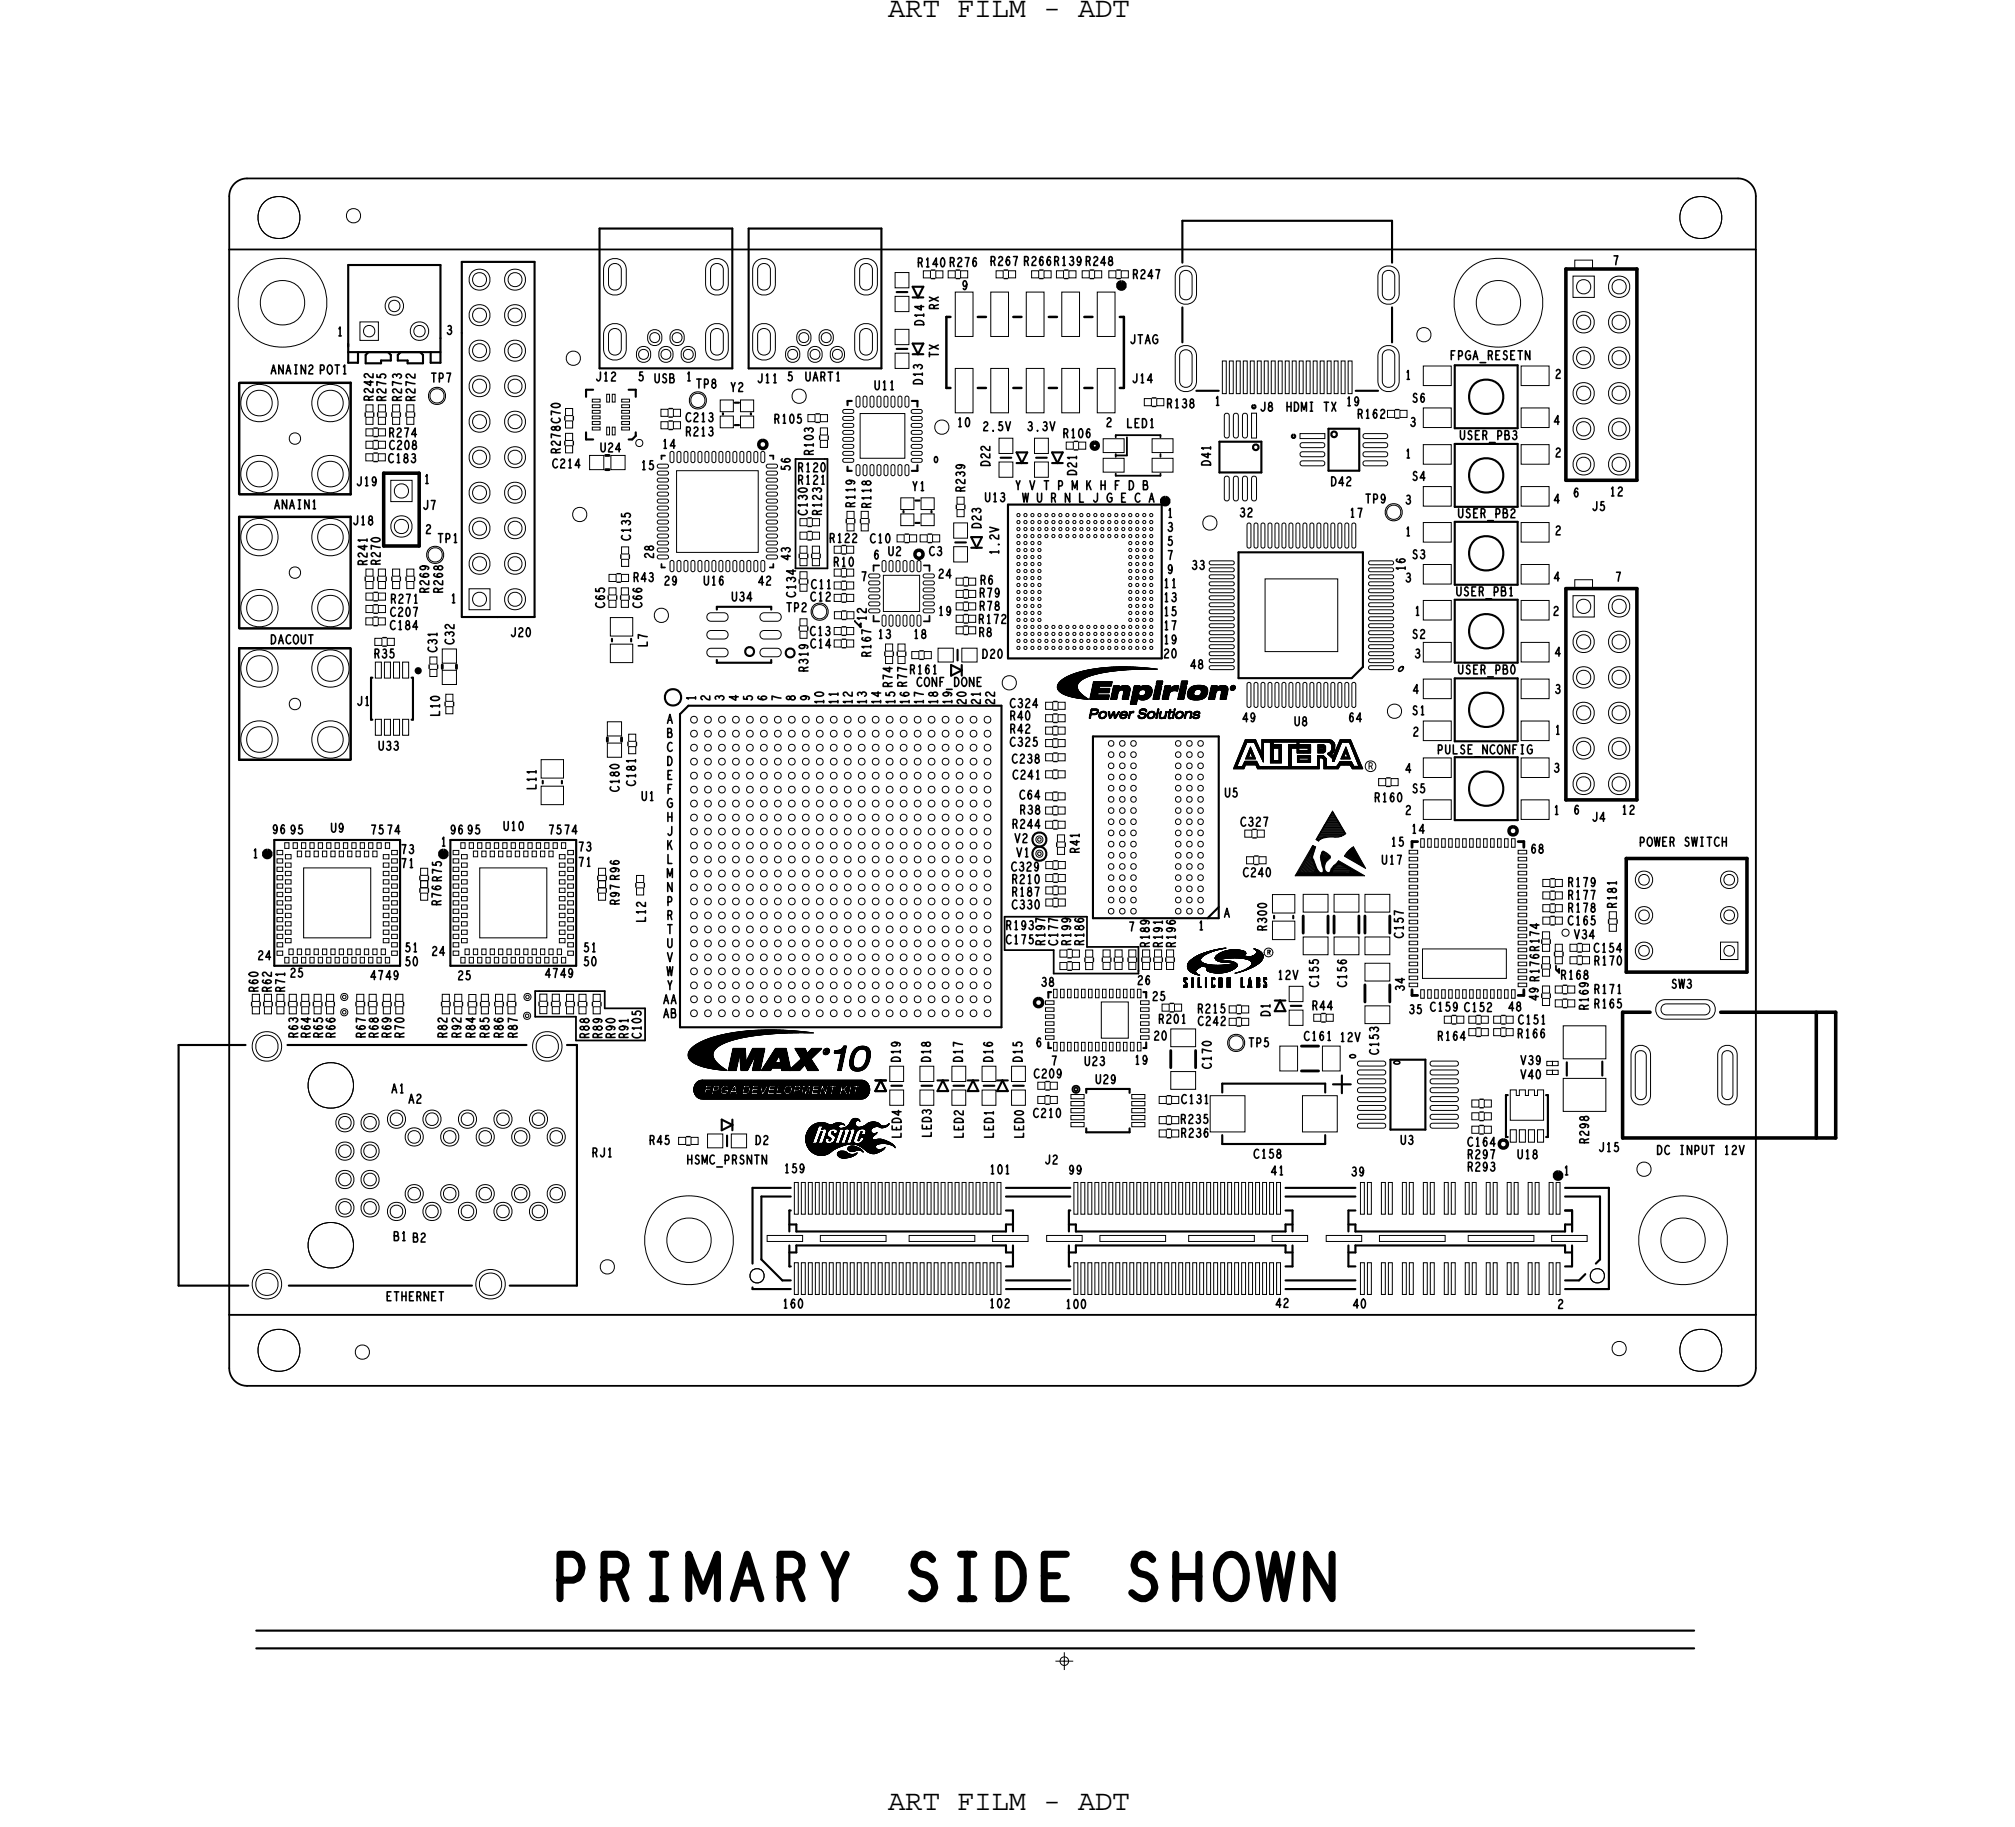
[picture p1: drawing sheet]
<svg xmlns="http://www.w3.org/2000/svg" width="144mm" height="131mm" viewBox="0 0 144 131" stroke-linecap="round" stroke-linejoin="round" font-family="sans-serif">
<defs><g id="words">
<g font-size="2.1">
<text x="63.5" y="1.2">ART FILM - ADT</text>
<text x="63.5" y="129.5">ART FILM - ADT</text>
</g>
<g font-size=".6">
<text x="32" y="23.9">3</text>
<text x="65.6" y="19.1">R140 R276</text>
<text x="24.1" y="24">1</text>
<text x="49.1" y="27.2">1</text>
<text x="54.2" y="27.4">J11</text>
<text x="57.6" y="27.2">UART 1</text>
<text x="62.6" y="27.9">U11</text>
<text x="66" y="27.5" transform="rotate(-90 66 27.5)">D13</text>
<text x="83.5" y="29.2">R138</text>
<text x="86.9" y="29">1</text>
<text x="100.6" y="27.1">1</text>
<text x="30.3" y="34.6">1</text>
<text x="49.1" y="31.2">R213</text>
<text x="57.1" y="34.6">R121</text>
<text x="58.2" y="32.6" transform="rotate(-90 58.2 32.6)">R103</text>
<text x="67.2" y="32.7" transform="rotate(-180 67.2 32.7)">o</text>
<text x="70.5" y="35.9">U13</text>
<text x="73.5" y="30.8">3.3V</text>
<text x="75.2" y="35.9">R</text>
<text x="77.7" y="35">K</text>
<text x="78.7" y="35">H</text>
<text x="79.7" y="35">F</text>
<text x="80.2" y="35.9">E</text>
<text x="82.2" y="35.9">A</text>
<text x="100.6" y="32.8">1</text>
<text x="100.9" y="30.5">3</text>
<text x="19.6" y="36.4">ANAIN1</text>
<text x="45.3" y="41.6">R43</text>
<text x="58.8" y="36.9" transform="rotate(-90 58.8 36.9)">R123</text>
<text x="59.3" y="38.8">R122</text>
<text x="59.6" y="40.5">R10</text>
<text x="61.2" y="36.3" transform="rotate(-90 61.2 36.3)">R119</text>
<text x="62.3" y="36.3" transform="rotate(-90 62.3 36.3)">R118</text>
<text x="83.5" y="38">3</text>
<text x="83.5" y="37">1</text>
<text x="85.3" y="40.7">33</text>
<text x="100.6" y="36.1">3</text>
<text x="100.6" y="38.3">1</text>
<text x="100.6" y="41.6">3</text>
<text x="26.8" y="47.1">R35</text>
<text x="31.3" y="46.6" transform="rotate(-90 31.3 46.6)">C31</text>
<text x="32.3" y="43.1">1</text>
<text x="58" y="45.5">C13</text>
<text x="58" y="42.1">C11</text>
<text x="62.8" y="45.7">13</text>
<text x="83.3" y="43">13</text>
<text x="83.3" y="42">11</text>
<text x="100.5" y="47.8" transform="rotate(-135 100.5 47.8)">o</text>
<text x="101.2" y="47.1">3</text>
<text x="101.2" y="44">1</text>
<text x="27.1" y="53.7">U33</text>
<text x="47.7" y="51.7">A</text>
<text x="49.8" y="50.1" transform="rotate(-90 49.8 50.1)">1</text>
<text x="51.8" y="50.1" transform="rotate(-90 51.8 50.1)">3</text>
<text x="57.8" y="48.1" transform="rotate(-90 57.8 48.1)">R319</text>
<text x="59.9" y="50.4" transform="rotate(-90 59.9 50.4)">11</text>
<text x="62" y="50.4" transform="rotate(-90 62 50.4)">13</text>
<text x="65.1" y="48.2">R161</text>
<text x="68.1" y="50.4" transform="rotate(-90 68.1 50.4)">19</text>
<text x="111.3" y="49.6">3</text>
<text x="111.3" y="52.5">1</text>
<text x="38.3" y="56.5" transform="rotate(-90 38.3 56.5)">L11</text>
<text x="47.7" y="56.7">F</text>
<text x="47.7" y="58.8">H</text>
<text x="47.7" y="55.7">E</text>
<text x="73" y="58.2">R38</text>
<text x="111.2" y="55.2">3</text>
<text x="111.2" y="58.3">1</text>
<text x="18.1" y="61.4">1</text>
<text x="31.5" y="60.5">1</text>
<text x="31.5" y="64.8" transform="rotate(-90 31.5 64.8)">R76 R75</text>
<text x="47.7" y="60.8">K</text>
<text x="47.7" y="65.8">R</text>
<text x="77.2" y="61" transform="rotate(-90 77.2 61)">R41</text>
<text x="87.6" y="65.6">A</text>
<text x="115.6" y="65" transform="rotate(-90 115.6 65)">R181</text>
<text x="20.4" y="71" transform="rotate(-90 20.4 71)">R71</text>
<text x="47.5" y="71.8">AA</text>
<text x="72" y="66.5">R193</text>
<text x="83.2" y="67.8" transform="rotate(-90 83.2 67.8)">R191</text>
<text x="85.7" y="66.5">1</text>
<text x="110.1" y="71.6" transform="rotate(-90 110.1 71.6)">49 R176 R174</text>
<text x="114.1" y="71.1">R171</text>
<text x="21.3" y="74.2" transform="rotate(-90 21.3 74.2)">R63</text>
<text x="44.9" y="74.3" transform="rotate(-90 44.9 74.3)">R91</text>
<text x="96.6" y="75.3" transform="rotate(90 96.6 75.3)">o</text>
<text x="99.7" y="75.8" transform="rotate(90 99.7 75.8)">o</text>
<text x="102.3" y="72.3">C159 C152</text>
<text x="28" y="78.2">A1</text>
<text x="42.4" y="82.7">RJ1</text>
<text x="70.8" y="84">101</text>
<text x="84.5" y="78.9">C131</text>
<text x="28.2" y="88.7">B1 B2</text>
<text x="111.9" y="84">1</text>
<text x="27.6" y="93">ETHERNET</text>
</g>
</g></defs>
<!-- layer: Board Outline -->
<g fill="none" stroke="#000" stroke-width=".13">
<path d="M16.4 17.8h109.2zM16.4 14v3.8zM16.4 17.8v76.2zM17.7 12.8a1.27 1.27 0 0 0-1.3 1.2M17.7 12.8h106.7zM124.4 12.8a1.27 1.27 0 0 1 1.2 1.2M125.6 14v80zM56.9 32.8v7.9zM56.9 32.8h2.1zM59 32.8h.2zM59.2 32.8v7.9zM56.9 40.7h2.3z"/>
<path d="M61.2 44.4l.4 .4zM61.2 44.4h.1M61.5 44.7h.1M61.6 44.9h.1M61.6 44.8h.1M61.6 44.6l-.1 .1zM61.6 44.6v.2zM38.3 70.9h.3zM38.3 70.9v1.8zM38.3 72.7h2.9zM38.6 70.9h4.7zM41.2 74.4h5z"/>
<path d="M41.2 72.7v1.7zM43.3 72.1h2.9zM43.3 70.9v1.2zM46.2 72.1v2.3zM71.9 65.6h5.9zM71.9 65.6v2.4zM71.9 68h3.5zM75.4 69.6h6.1zM75.4 68v1.6zM77.8 67.7h3.7zM77.8 65.6v2.1zM81.5 67.7v1.8z"/>
<path d="M81.5 69.4v.2zM111.3 69.4l.3 .2zM111.3 69.1v.3zM111.4 69.4h.1M111.6 69.3l-.2 .1zM111.6 69.3v.3zM16.4 94h109.2zM16.4 94v3.9zM16.4 97.9a1.27 1.27 0 0 0 1.3 1.2M17.7 99.1h106.7zM125.6 94v3.9zM125.6 97.9a1.27 1.27 0 0 1-1.2 1.2"/>
</g>
<g fill="none" stroke="#000" stroke-width=".07">
<path d="M16.4 17.8h109.2v76.2h-109.2zM75.6 49.1v.1zM75.6 49.1h1.5zM75.6 49.2h1.5zM75.6 49.2l.1 .1zM75.7 49.1h1.4zM75.7 49.2h1.4zM75.7 49h1.4zM75.7 49.3h1.4zM75.7 49l-.1 .1zM75.7 49.3l.1 .1zM75.7 48.9h1.4z"/>
<path d="M75.7 49.4h1.4zM75.7 49.4h1.5zM75.7 48.9h1.5zM75.7 48.9v.1zM75.7 48.8h1.5zM75.8 49.4h1.4zM75.8 48.8h1.4zM75.8 49.4l.1 .1zM75.8 49.5h1.4zM75.8 48.7h1.5zM75.8 48.7l-.1 .2zM75.8 48.7l.2-.1z"/>
<path d="M75.9 49.5h1.3zM75.9 48.7h1.4zM75.9 49.5h1.4zM75.9 49.5l.1 .1zM75.9 49.6h1.4zM75.9 48.7h1.5zM76 48.6h1.4zM76 49.6h1.3zM76 48.6l.2-.1zM76 48.6h1.5zM76 49.6h1.4zM76 49.6l.2 .1z"/>
<path d="M76.1 49.6h1.3zM76.1 48.6h1.4zM76.1 48.5h1.4zM76.1 49.7h1.3zM76.1 48.5h1.5zM76.2 48.5h1.4zM76.2 48.5l.2-.1zM76.2 49.7h1.2zM76.2 48.5h1.5zM76.2 49.7h1.3zM76.2 49.7l.3 .1zM76.3 48.4h1.4z"/>
<path d="M76.3 49.7h1.2zM76.3 48.4h1.5zM76.3 49.8h1.2zM76.3 48.4h1.6zM76.4 48.4h1.5zM76.4 48.4l.2-.1zM76.4 49.8h1.1zM76.4 48.4h1.6zM76.5 49.8h1.1zM76.5 48.3h1.5zM76.5 49.8l.3 .1zM76.5 48.3h1.6z"/>
<path d="M76.6 49.8h1zM76.6 48.3h1.5zM76.6 48.3h1.6zM76.6 48.3l.3-.1zM76.7 48.3h1.6zM76.7 49.8h.9zM76.7 48.2h1.6zM76.7 49.9h.9zM76.7 48.2h1.7zM76.8 49.9h.9zM76.8 48.2h1.6zM76.8 49.9h.3z"/>
<path d="M76.8 48.2h1.7zM76.9 49.9h.8zM76.9 48.2h1.7zM76.9 48.2l.3-.1zM76.9 48.2h1.8zM77 48.1h1.7zM77 49.9h.7zM77 48.1h1.8zM77.1 48.1h1.8zM77.1 49.2v.1zM77.1 49.1v.1zM77.1 49.9h.7z"/>
<path d="M77.1 49.9l.4 .1zM77.1 48.1h1.9zM77.1 49.3l.1 .1zM77.1 49v.1zM77.2 49.4v.1zM77.2 48.9l-.1 .1zM77.2 48.1h1.9zM77.2 48.1l.3-.1zM77.2 49.9h.6zM77.2 48.1h2zM77.2 48.8l.1-.1zM77.2 48.8v.1z"/>
<path d="M77.2 50h.6zM77.2 49.5l.2 .1zM77.3 48.1h2zM77.3 50h.5zM77.3 48h2zM77.3 48.7l.2-.1zM77.4 48h2zM77.4 49.6l.1 .2zM77.4 50h.4zM77.4 48h2.1zM77.4 48h2.2zM77.5 50h.3z"/>
<path d="M77.5 48.6l.1-.1zM77.5 48h2.1zM77.5 50h.4zM77.5 48h2.2zM77.5 48l.4-.1zM77.5 49.8l.2 .1zM77.6 48h2.2zM77.6 48h2.3zM77.6 48.5l.2-.1zM77.6 50h.3zM77.7 48h2.3zM77.7 49.9l.2 .1z"/>
<path d="M77.7 50h.2zM77.7 47.9h2.4zM77.7 47.9h2.5zM77.8 48.4h.2zM77.8 50h.1zM77.8 47.9h2.5zM77.8 47.9h2.6zM77.8 47.9h2.7zM77.9 50h.1M77.9 47.9h.3zM77.9 47.9h2.7zM77.9 51.4h.1"/>
<path d="M77.9 51.4h.1zM77.9 47.9h2.8zM77.9 51.3h.1zM77.9 51.3h.1M77.9 51.2h.1zM77.9 51.2h.1M78 51.2h.1zM78 51.4h.1M78 51.2h.1M78 48.4l.2-.1zM78 50h1.3zM78 47.9h2.8z"/>
<path d="M78 51.1h.1zM78 51.1h.1M78 51.1h.4zM78 49.9h1.3zM78 51.1h.5zM78 51h.5zM78 51h.1zM78 51v.1zM78 49.8h1.3zM78 49.8h1.4zM78 47.9h2.9zM78 51h.1"/>
<path d="M78 50.9h.1zM78 50.9h.1M78 49.7h1.4zM78 51.3h.1M78 49.7h.5zM78 50.8h.1zM78 50.8h.1M78 50.8h.6zM78 49.6h.5zM78 47.9h3.1zM78 49.6h.6zM78.1 50.8h.5z"/>
<path d="M78.1 49.6h.5zM78.1 50.7h.4zM78.1 50.7h.1M78.1 51.2h.1M78.1 49.5h.5zM78.1 49.5h1.3zM78.1 51.1h.1M78.1 47.9h3.1zM78.1 49.4h1.3zM78.1 51h.1M78.1 51h.2zM78.1 49.3h1.3z"/>
<path d="M78.1 50.9h.1M78.1 47.9h3.3zM78.1 49.2h1.3zM78.1 49.2h.5zM78.2 50.7h.1M78.1 50.8h.1M78.1 50.8h.3zM78.2 49.1h.5zM78.2 48.3l.2-.1zM78.2 47.9h3.6zM78.2 49.1h1.3zM78.2 51.1h.1"/>
<path d="M78.2 49h1.3zM78.2 48.9h1.3zM78.2 48.9h1.4zM78.2 47.9h4.6zM78.2 48.8h1.4zM78.2 48.8l-.2 1.2zM78.2 47.9l.5-.1zM78.2 47.8h4.5zM78.3 50.7h.1M78.3 51.1h.1M78.3 47.8h4.3zM78.3 51h.1"/>
<path d="M78.4 51h.1M78.4 50.7h.1M78.4 47.8h4.2zM78.4 51.1h.1M78.4 51h.1zM78.4 48.2h.2zM78.4 47.8h4.1zM78.4 50.8h.1M78.4 50.8h.2zM78.4 51h.2zM78.5 50.7h.1M78.5 51h.1"/>
<path d="M78.5 51h.1zM78.5 47.8h4zM78.5 50.8h.1M78.5 51.1h.1M78.5 50.8h.1zM78.5 50.9h.1zM78.5 50.9h.1M78.5 47.8h3.9zM78.5 49.7h.9zM78.6 50.8h.1M78.6 47.8h3.7zM78.6 51h.1"/>
<path d="M78.6 49.5h.8zM78.6 49.5l-.1 .2zM78.6 50.9h.1M78.6 51.2h.1zM78.6 51.2h.1M78.6 51.1h.1zM78.6 51.3h.1zM78.6 51.3h.1M78.6 51.1h.1M78.6 51.3h.2zM78.6 48.2l.3-.1zM78.6 49.2h.8z"/>
<path d="M78.6 51.3h.5zM78.6 51h.2zM78.7 51.3h.1M78.7 51h.1zM78.7 51h.1M78.7 51.3h.4zM78.7 47.8l.4-.1zM78.7 47.8h3.5zM78.7 51.3h.3zM78.7 49.1h.8zM78.7 49.1l-.1 .1zM78.7 51.4h.1"/>
<path d="M78.7 51.4h.3zM78.7 51.2h.1M78.7 51h.2zM78.7 51.1h.1M78.7 50.9h.1M78.7 51h.4zM78.7 47.8h3.4zM78.7 50.9h.4zM78.8 51.3h.1M78.7 51.4h.2zM78.8 50.9h.1M78.8 50.9h.3z"/>
<path d="M78.8 51.4h.1M78.8 51h.1M78.8 51.4h.1zM78.8 47.8h3.2zM78.9 50.9h.1M78.9 51.3h.1M78.9 51.4h.1M78.9 50.9h.1zM78.9 47.8h3.1zM78.9 51h.1M78.9 48.1h.3zM78.9 51.3h.2z"/>
<path d="M79 50.9h.1M78.9 47.8h3zM79 51.3h.1M79 51.3h.1zM79 51.4h.1M79 51h.1M79 51h.2zM79 47.8h2.8zM79 51.2h.1zM79 51.2h.1M79.1 50.9h.1M79 51.2h.2z"/>
<path d="M79.1 51h.1zM79.1 51.2h.1zM79.1 51.2h.1M79.1 51h.1M79.1 51.3h.1M79.1 47.8h2.6zM79.1 51.1h.1zM79.1 51.1h.1M79.1 47.7h.5zM79.2 51h.1M79.2 48.1l.2-.1zM79.2 47.7h2.4z"/>
<path d="M79.2 51.2h.1M79.2 51.1h.1M79.3 47.7h2.2zM79.3 50.9h.1zM79.3 50.9l.1 .5zM79.3 51h.1zM79.3 51.1h.1zM79.3 51.2h.1zM79.3 51.3h.1zM79.3 51.3h.2zM79.4 51.3h.1zM79.4 51.4h.1z"/>
<path d="M79.4 49.7l-.1 .3zM79.4 47.7h2zM79.4 50.9v.4zM79.4 49.2v.3zM79.4 48h.6zM79.4 51.3h.1M79.5 51.3h.1M79.5 51.2h.1M79.5 50h.1M79.5 50h.4zM79.5 51.2h.1zM79.5 49.9h.4z"/>
<path d="M79.5 49.9h.1M79.5 47.7h1.8zM79.5 49.8h.4zM79.5 49.8h.5zM79.5 49.8v.1zM79.5 51.1h.1zM79.5 49.7h.5zM79.5 49.7v.1zM79.5 49.6h.5zM79.5 49.6v.1zM79.6 49.6h.4zM79.6 51.1h.1"/>
<path d="M79.6 49.6h-.1zM79.6 47.7h.5zM79.6 49.5h.4zM79.6 51.1h.1zM79.6 50h.1M79.6 51h.1zM79.6 49.5v.1zM79.6 48.8l-.1 .3zM79.6 49.4h.5zM79.6 51h.2zM79.6 49.4v.1zM79.6 49.4h.6z"/>
<path d="M79.6 49.3h1.3zM79.6 49.3v.1zM79.6 47.7h1.5zM79.6 50.9h.2zM79.6 49.2v.1zM79.6 49.2h1.3zM79.6 49.2h1.2zM79.6 49.2h.1M79.6 49.2h.5zM79.6 49.1h.5zM79.6 50.9l-.2 .4zM79.6 49.1h.1"/>
<path d="M79.7 49.1h.4zM79.7 49.1h.1M79.7 51h.1M79.7 51l-.2 .4zM79.7 51v.4zM79.7 50h.1M79.7 51h.1zM79.7 51.1h.1zM79.7 51.2h.1zM79.7 51.3h.1zM79.7 51.3h.2zM79.7 51.4h.1z"/>
<path d="M79.8 49.1h.1M79.8 50.9v.4zM79.8 50h.1M79.8 51.3h.1M79.8 51.3h.1zM79.8 51.2h.1zM79.8 47.7h1.1zM79.9 49.1h.1M79.9 51.2h.1M79.9 51.2h.1zM79.9 51.1h.1zM79.9 50h.1"/>
<path d="M80 49.1h.1M79.9 49.9h.1M79.9 51h.1zM80 51h.1zM79.9 49.8h.1M80 49.8h.1M80 49.7h.1M80 50.9h.1zM80 49.6h.1M80 47.7h.7zM80 49.5h.1M80 50.9l-.2 .4z"/>
<path d="M80.1 49.1h.1M80 48l.7-.1zM80.1 47.7h.5zM80.1 49.5h.1M80.1 49.2h.1M80.1 49.2h.7zM80.1 49.4h.1M80.1 51.2h.1zM80.1 51.2h.1M80.1 51.2h.6zM80.1 51.1h.6zM80.1 49.1h.7z"/>
<path d="M80.1 51.3h.1zM80.1 51.1h.1M80.1 51.3h.1M80.1 50.9l-.3 .5zM80.1 51.3h.2zM80.1 51.1h.1zM80.2 49.1h.1M80.1 51.3h.5zM80.1 51h.1M80.2 51h.1zM80.2 51.3h.1M80.2 51.3h.3z"/>
<path d="M80.2 49.1h.6zM80.2 51h.1M80.2 49.4h.1M80.2 51.4h.3zM80.2 51.4h.1M80.2 51.2h.1M80.2 50.9h.1M80.2 51h.2zM80.2 51.1h.1M80.2 51.1h.4zM80.2 51h.4zM80.3 49.1h.1"/>
<path d="M80.3 50.9h.1M80.2 49.1h.5zM80.2 49.3h.1M80.2 50.9h.4zM80.2 51.4h.2zM80.3 51.3h.1M80.3 49.1h.4zM80.3 51.4h.1M80.3 49.3h.1M80.3 50.9h.3zM80.3 51h.1M80.3 51.2h.1"/>
<path d="M80.3 49.4h.1M80.3 49.4h.6zM80.3 51.4h.1zM80.3 50h.4zM80.3 50h.1M80.3 49.9h.4zM80.3 49.9h.1M80.3 49.9h.5zM80.3 49h.1M80.3 49.8h.5zM80.3 49.8h.1M80.4 50.9h.1"/>
<path d="M80.4 51.3h.1M80.3 49.7h.5zM80.4 49h.1M80.3 49.7h.1M80.4 49.7h.4zM80.4 49.7h.1M80.4 49h.2zM80.4 49.4h.1M80.4 49.4h.5zM80.4 51.4h.1M80.4 49.6h.4zM80.4 50.9h.1z"/>
<path d="M80.4 51h.1M80.4 49.6h.1M80.4 51.2h.1M80.4 50h.1M80.4 49.5h.4zM80.4 49.5h.1M80.4 49.4h.4zM80.4 51.3h.2zM80.5 49h.1M80.5 50.9h.1M80.5 51.3h.1M80.5 51.2h.1"/>
<path d="M80.5 51.3h.1zM80.5 51h.1M80.5 51.4h.1M80.5 51h.1zM80.5 50h.1M80.6 49h.1M80.5 51h.2zM80.5 51.2h.1zM80.6 50.9h.1M80.6 51.2h.1M80.6 51h.1zM80.6 51.3h.1"/>
<path d="M80.6 51h.1M80.6 50h.1M80.6 47.7h.5zM80.6 51.1h.1M80.6 51.1h.1zM80.7 49h.1M80.7 51h.1M80.7 51.2h.1M80.7 50h.1M80.7 49.1h.1M80.7 51.1h.1M80.7 47.9h.7z"/>
<path d="M80.7 51.4h.1M80.7 51.4h.1zM80.7 51.3h.1zM80.7 51.3h.1M80.8 49.1h.1M80.7 51.2h.1zM80.8 51.2h.1M80.8 51.4h.1M80.7 49.9h.1M80.8 51.2h.1zM80.8 51.1h.1zM80.8 49.9h.1"/>
<path d="M80.8 51.1h.1M80.8 49.8h.1M80.8 51h.1zM80.8 51h.1M80.8 51h.2zM80.8 49.7h.1M80.8 49.2h.1M80.8 50.9h.1zM80.8 50.9h.1M80.8 51.3h.1M80.8 49.6h.1M80.9 49.2h.1"/>
<path d="M80.8 49.5h.1M80.9 50.9h.1M80.8 49.4h.1M80.9 49.4h.1M80.9 51.2h.1M80.9 51.1h.1M80.9 49.3h.1M80.9 50.4h.1M80.9 50.4h.4zM80.9 50.3h.4zM80.9 50.3h.1M80.9 50.2h.4z"/>
<path d="M80.9 50.2v.1zM80.9 51h.1M80.9 51h.1zM80.9 51h.2zM80.9 50.2h.5zM80.9 50.2h.1M80.9 50.1h.5zM80.9 50.1v.1zM80.9 50.9h.2zM80.9 50h.5zM81 50.9h.1M80.9 50v.1z"/>
<path d="M81 50h.4zM81 49.9h.4zM81 50.9h.1zM81 51h.1M81 49.9h1.2zM81 49.9h1.3zM81 49.9l-.1 .1zM81 50.4h.1M81 49.8h1.3zM81 49.8h.6zM81 49.8v.1zM81 49.7h.6z"/>
<path d="M81 49.7h.5zM81 49.6h.5zM81 49.6v.2zM81 49.5h.5zM81 49.5v.1zM81.1 50.9h.1M81.1 49.5h.4zM81.1 51h.1M81.1 49.4h.4zM81.1 49.4l-.1 .1zM81.1 49.4h.5zM81.1 49.3h.6z"/>
<path d="M81.1 50.4h.1M81.1 49.3h1.3zM81.1 49.3v.1zM81.1 47.7h.6zM81.1 49.2h1.3zM81.1 49.2v.1zM81.1 49.2h.4zM81.1 49.2h.1M81.1 49.2h.5zM81.1 49.1h.5zM81.1 49.1h.1M81.2 49.1h.1"/>
<path d="M81.2 50.4h.1M81.3 49.1h.1M81.3 50.4h.1M81.3 50.3h.1M81.4 49.1h.1M81.3 50.2h.1M81.4 50.2h.1M81.4 50.1h.1M81.4 47.9h.7zM81.4 50h.1M81.4 49.9h.1M81.4 49.9h.8z"/>
<path d="M81.4 51.2h.1M81.4 51.2h.1zM81.4 51.3h.1zM81.4 51.3h.1M81.4 51.3h.2zM81.4 50h.8zM81.4 50h.7zM81.4 51.3h.5zM81.5 49.1h.1M81.5 51.2h.1M81.5 50h.6zM81.5 51.3h.4z"/>
<path d="M81.5 51.3h.1M81.5 50h.1M81.5 51.4h.1M81.5 49.6h.1M81.5 51.4h.4zM81.5 49.7h.1M81.5 50.9h.1M81.5 50.9h.1zM81.5 51h.1zM81.5 51h.1M81.5 50h.5zM81.5 49.5h.1"/>
<path d="M81.5 51h.2zM81.5 51h.3zM81.5 50.8h.1zM81.5 51h.4zM81.5 51.4h.3zM81.5 50.8h.1M81.6 49.1h.1M81.5 50.8h.2zM81.6 49.7h.1M81.5 49.4h.1M81.6 51.3h.1M81.5 49.2h.1"/>
<path d="M81.6 49.2h.1M81.6 49.4h.1M81.6 50.8h.1M81.6 49.8h.1M81.6 50h.1M81.6 50.8h.1zM81.6 50h.4zM81.6 51.4h.2zM81.6 49.2h.7zM81.6 51h.1M81.6 50.8h.4zM81.6 51.1h.4z"/>
<path d="M81.6 51.4h.1M81.6 51.1h.1M81.6 50h.3zM81.6 49.1h.7zM81.6 50.7h.1M81.6 50.9h.1M81.6 50.1h.1M81.6 50.7h.4zM81.6 50.1h.3zM81.7 49.8h.1M81.7 51.3h.1M81.7 50.7h.1"/>
<path d="M81.7 49.1h.1M81.7 51h.1M81.6 49.3h.1M81.7 50.8h.1M81.7 50.1h.1M81.7 50.7h.3zM81.7 51.1h.1M81.7 47.7l.5 .1zM81.7 51.1h.3zM81.7 49.1h.6zM81.7 50.1h.1zM81.7 51.4h.1"/>
<path d="M81.7 49.3h.1M81.7 50.7h.2zM81.7 49.1h.5zM81.8 49.1h.1M81.8 49.8h.1M81.8 51h.1M81.8 50.7h.1M81.8 51.3h.1M81.7 49.8h.6zM81.8 50.8h.1M81.8 49.1h.4zM81.8 49.3h.1"/>
<path d="M81.8 51.3h.1zM81.8 51.1h.1M81.8 51.4h.1M81.8 50.1h.1M81.8 49.8h.5zM81.8 51.1h.2zM81.8 49h.1M81.8 49.7h.1M81.8 49.3h.6zM81.8 49.7h.5zM81.8 49h.3zM81.8 51.3h.2z"/>
<path d="M81.8 49.7h.6zM81.8 50.8h.2zM81.9 49.7h.1M81.9 49h.1M81.9 50.7h.1M81.9 51.3h.1M81.9 51h.1M81.9 49.3h.5zM81.9 49.7h.5zM81.9 49h.2zM81.9 51.3h.1zM81.9 51.1h.1"/>
<path d="M81.9 51.4h.1M81.9 50.8h.1M81.9 51.1h.1zM81.9 50.8h.1zM81.9 49.3h.1M81.9 50.1h.1M81.9 51.2h.1M81.9 51.2h.1zM81.9 49.4h.5zM81.9 49.4h.1M81.9 49.6h.5zM82 50.7h.1"/>
<path d="M81.9 49.6h.1M82 49h.1M81.9 50.8h.2zM82 51h.1M81.9 50.9h.2zM81.9 50.9h.1M81.9 49h.1zM81.9 50.9h.1zM82 50.9h.1M82 49.4h.4zM82 51.1h.1M82 49.6h.4z"/>
<path d="M82 49.6h.1M82 49.4h.1M82 50h.1M82 49.5h.4zM82 49.5h.1M82 51.3h.1M82 50.8h.1M82 51.2h.1M82.1 49h.1M82.1 50.9h.1M82.1 50h.1M82.1 51.2h.1z"/>
<path d="M82.1 51.2h.1M82.1 51.1h.1zM82.1 51.3h.1zM82.1 51.3h.1M82.1 51.1h.1M82.1 47.9h.7zM82.1 51.3h.2zM82.1 49.1h.1M82.1 51.3h.4zM82.1 51h.1zM82.1 51h.1M82.1 51.4h.1"/>
<path d="M82.1 51.4h.4zM82.1 51h.2zM82.2 49.1h.1M82.2 50h.1M82.2 51h.1zM82.2 51.4h.3zM82.2 51h.1M82.2 51.2h.1M82.2 51.4h.2zM82.2 51.4h.1M82.2 51.1h.1M82.2 51.3h.1"/>
<path d="M82.2 51h.2zM82.2 50.9h.1M82.2 51h.4zM82.2 49.9h.1M82.2 50.9h.4zM82.3 49.1h.1M82.3 50.9h.1M82.2 47.8l.6 .1zM82.3 51.3h.1M82.3 51.4h.1M82.3 50.9h.3zM82.3 51h.1"/>
<path d="M82.3 50.9h.2zM82.3 49.9h.1M82.3 49.2h.1M82.3 49.8h.1M82.4 51.3h.1M82.4 49.2h.1M82.4 50.9h.1M82.4 51h.1M82.4 51.4h.1M82.4 50.9h.1zM82.4 51.3h.1zM82.4 49.7h.1"/>
<path d="M82.4 49.3h.1M82.5 50.9h.1M82.4 51.3h.2zM82.4 49.6h.1M82.4 49.4h.1M82.4 49.5v.1zM82.4 51h.2zM82.5 51.3h.1M82.4 49.5h.1M82.5 51.3h.1zM82.5 51h.1M82.5 51h.1z"/>
<path d="M82.5 51.4h.1M82.5 50h.4zM82.5 51.2h.1zM82.5 51.2h.1M82.5 49.9h.4zM82.5 49.9h.5zM82.5 49.8h.5zM82.6 50.9h.1M82.5 49.7h.5zM82.5 51h.2zM82.5 51.1h.1zM82.5 51.1h.2z"/>
<path d="M82.5 51.1h.1M82.6 51.1h.1M82.6 49.7h.4zM82.6 51.1h.1zM82.6 49.6h.4zM82.6 51.3h.1M82.6 49.5h.4zM82.6 47.9h.2zM82.6 51h.1M82.6 49.4h.4zM82.6 49.4h.5zM82.6 51.2h.1"/>
<path d="M82.6 49.3h.5zM82.6 49.2h.5zM82.7 51.1h.1M82.7 49.2h.4zM82.7 49.1h.4zM82.7 51.4h.1zM82.7 49.1l-.2 .9zM82.7 51.3h.1zM82.7 49h.5zM82.7 48.9h.5zM82.7 51.2h.1zM82.7 48.8h.5z"/>
<path d="M82.7 51.1h.1zM82.8 51.1h.1M82.8 48.8h.4zM82.8 48.7h.4zM82.8 51.1h.1zM82.8 48.7l-.1 .3zM82.8 51h.1zM82.8 50.9h.1zM82.8 50.8h.1zM82.8 50.7h.1zM82.8 50.7l-.1 .7zM82.9 51.3h.1z"/>
<path d="M82.9 51.3h.1M82.9 50.7l-.1 .7zM82.9 51.2h.1zM82.9 51.3h.2zM82.9 51.2h.1M82.9 51.3h.4zM82.9 51.1h.1zM82.9 51.1h.1M83 51.1h.1M83 51.4h.3zM83 51.1h.1zM83 51.4h.1"/>
<path d="M83 51.4h.2zM83 51h.1zM83 51h.1M83 50.9h.1zM83 50.9h.1M83 51.3h.1M83 51.2h.1M83.1 51.3h.1M83.1 50.9h.1M83.1 51.1h.1M83.1 51.4h.1M83.1 51h.1"/>
<path d="M83.1 49.1l-.2 .9zM83.1 50h.5zM83.1 50h.1M83.2 51.3h.1M83.2 50h.4zM83.2 49.9h.4zM83.2 49.9h.1M83.2 51.4h.1M83.2 50h.1M83.2 49.8h.4zM83.2 49.8v.1zM83.2 51.3h.1z"/>
<path d="M83.2 49.7h.4zM83.2 49.7v.1zM83.2 48.7v.3zM83.2 49.7h.5zM83.2 49.7h.1M83.2 49.6h.5zM83.2 49.6v.1zM83.2 49.5h.5zM83.2 51.3h.2zM83.3 51.3h.1M83.3 49.5h.4zM83.3 51.4h.1"/>
<path d="M83.3 49.5h.5zM83.3 49.5l-.1 .1zM83.3 51.3h.1zM83.3 49.4h.5zM83.3 49.4h.6zM83.3 49.4h.7zM83.3 49.4v.1zM83.3 49.4h1zM83.3 50h.1M83.3 49.3h1zM83.3 49.3v.1zM83.3 51.4h.1z"/>
<path d="M83.3 49.3h.1M83.3 49.2h1zM83.3 49.2h.4zM83.3 51.2h.1zM83.3 51.2h.1M83.3 49.2v.1zM83.3 49.2h.5zM83.3 49.1h.5zM83.3 49.1h.1M83.4 49.1h.1M83.4 51.1h.1M83.4 51.4h.1"/>
<path d="M83.4 51.1h.1zM83.4 50h.1M83.4 51h.1zM83.4 51h.1M83.4 50.9h.1zM83.4 50.9h.1M83.4 51.3h.1M83.5 49.1h.1M83.4 51.2h.1M83.5 50.9h.1M83.5 51.1h.1M83.5 50h.1"/>
<path d="M83.5 51h.1M83.6 49.1h.1M83.5 51h.4zM83.5 50.9h.4zM83.6 50.9h.3zM83.6 50.9h.1M83.6 50h.1M83.6 51h.1M83.6 51.3h.1zM83.6 51.3h.1M83.6 51.3h.2zM83.6 51.4h.1"/>
<path d="M83.6 51.4h.2zM83.6 51.2h.1zM83.6 51.2h.1M83.6 51.1h.1zM83.6 49.9h.1M83.6 51.1h.1M83.6 51h.1zM83.6 49.8h.1M83.7 49.1h.1M83.7 50.9h.1M83.6 49.7h.1M83.7 49.7h.1"/>
<path d="M83.7 51.4h.1M83.7 50.9h.1zM83.7 50.8h.1M83.7 50.8h.1zM83.7 51.3h.1M83.7 49.6h.1M83.7 51.2h.1M83.7 50.7h.1M83.7 50.7h.1zM83.7 51.1h.1M83.7 49.5h.1M83.7 51h.1"/>
<path d="M83.8 49.1h.1M83.7 49.2h.1M83.8 49.2h.1M83.7 49.2h.6zM83.8 50.7h.1M83.8 51.3h.1M83.8 50.9h.1M83.8 51.4h.1M83.8 49.2h.5zM83.8 51h.1M83.8 50.8h.1M83.8 49.5h.1"/>
<path d="M83.8 49.4h.1M83.9 49.1h.1M83.9 50.9h.1M83.9 51h.1M83.9 49.1h.4zM83.9 51.4h.1zM83.9 49.4h.1M83.9 51.3h.1zM83.9 51.2h.1zM83.9 51.1h.1zM83.9 51h.1zM84 49.1h.1"/>
<path d="M84 51h.1M84 50.9h.1M84 50.9h.1zM84 49.1h.3zM84 50.9l-.1 .5zM84 49.4h.1M84 50.8h.1zM84 50.7h.1zM84 50.7v.1zM84.1 49h.1M84.1 50.9l-.1 .5zM84.1 49.4h.1"/>
<path d="M84.1 49h.2zM84.1 51.2h.1M84.1 51.2h.1zM84.1 50.7v.1zM84.1 51.1h.1zM84.1 51.3h.1zM84.1 51.3h.1M84.1 51.1h.1M84.1 49.4h.2zM84.1 51.3h.2zM84.2 49h.1M84.1 51.3h.5z"/>
<path d="M84.1 51h.1zM84.1 51h.1M84.1 51h.2zM84.1 51.3h.4zM84.2 51h.1zM84.2 51.3h.3zM84.2 51h.1M84.2 49.4h.1zM84.2 51.4h.1M84.2 49.4h.1M84.2 51.4h.3zM84.2 51.2h.1"/>
<path d="M84.2 51h.2zM84.2 51.1h.1M84.2 51.3h.1M84.2 50.9h.1M84.2 51h.4zM84.2 50.9h.4zM84.2 51.4h.2zM84.3 50.9h.1M84.3 51.3h.1M84.3 49h.1M84.3 51.4h.1M84.3 50h.4z"/>
<path d="M84.3 49.4h.1M84.3 51h.1M84.3 50.9h.3zM84.3 51.4h.1zM84.3 49.9h.4zM84.3 49.3h.1M84.3 49.8h.4zM84.3 49.8h.5zM84.3 49.2h.1M84.3 49.7h.5zM84.3 49.1h.1M84.4 51.3h.1"/>
<path d="M84.3 49.6h.5zM84.4 50.9h.1M84.3 50.9h.2zM84.4 49.6h.4zM84.4 51h.1M84.4 49.5h.4zM84.4 49.4h.4zM84.4 51.4h.1M84.4 50.9h.1zM84.4 51.3h.2zM84.4 49.3h.4zM84.4 49.3h.5z"/>
<path d="M84.4 49.2h.5zM84.5 50.9h.1M84.4 49.1h.5zM84.5 51.3h.1M84.5 49.1h.4zM84.5 51h.1M84.5 51.3h.1zM84.5 51h.1zM84.5 49.1l-.2 .9zM84.5 51.4h.1M84.5 49h.4zM84.5 48.9h.4z"/>
<path d="M84.5 48.9h.5zM84.5 48.8h.5zM84.5 51h.2zM84.5 51.2h.1zM84.5 51.2h.1M84.5 48.7h.5zM84.5 48.7v.3zM84.6 50.9h.1M84.6 51.2h.1zM84.6 51.3h.1M84.6 51.2h.1M84.6 51h.1z"/>
<path d="M84.6 51h.1M84.6 51.1h.1zM84.6 51.1h.1M84.7 51h.1M84.7 51.2h.1M84.7 51.1h.1M84.7 51.4h.1M84.7 51.4h.1zM84.7 51.3h.1zM84.7 51.3h.1M84.7 51.2h.1zM84.8 51.2h.1"/>
<path d="M84.8 51.4h.1M84.8 51.2h.1zM84.8 51.1h.1zM84.8 51.1h.1M84.8 51h.1zM84.8 51h.1M84.8 51h.2zM84.8 50.9h.1zM84.8 50.9h.1M84.8 51.3h.1M84.9 50.9h.1M84.9 51.2h.1"/>
<path d="M84.9 51.1h.1M84.9 51h.1M84.9 51h.1zM84.9 49.1l-.2 .9zM84.9 51h.4zM84.9 50.9h.4zM85 50.9h.1M84.9 49.7h.1M84.9 49.7h.5zM84.9 49.6h.5zM84.9 49.7h.6zM85 49.6h.4z"/>
<path d="M85 49.7h.5zM85 50.9h.3zM85 49.8h.5zM85 49.8h.1M85 51h.1M85 49.6l-.1 .1zM85 49.8h.6zM85 49.8h1.3zM85 49.5h.4zM85 49.5v.1zM85 50.9h.2zM85 48.7l-.1 .3z"/>
<path d="M85 49.5h.5zM85 49.9h.1M85 49.5h.1M85 49.9h1.2zM85 49.4h.5zM85 49.4v.1zM85 49.3h.1M85 49.3h.6zM85.1 50.9h.1M85.1 51h.1M85.1 49.3h.5zM85.1 49.9h1z"/>
<path d="M85.1 49.3h.6zM85.1 49.3h1.3zM85.1 49.3h.1M85.1 50.9h.1zM85.1 50h1zM85.1 50h.1M85.1 51h.2zM85.1 49.2h1.3zM85.1 51.4h.1M85.1 51.4h.1zM85.1 51.3h.1M85.1 51.3h.1z"/>
<path d="M85.1 50h.9zM85.1 49.2h.1M85.2 49.2h.1M85.2 50.9h.1M85.1 51.2h.1zM85.2 51.2h.1M85.2 51h.1zM85.2 51.4h.1M85.2 49.2h1.2zM85.2 51h.1M85.2 51.2h.1zM85.2 50h.8z"/>
<path d="M85.2 51.1h.1zM85.2 51.1h.1M85.2 50h.1M85.2 49.2h1.1zM85.2 49.1h.1M85.2 49.1h1.1zM85.2 50h.7zM85.2 51.3h.1M85.2 49.1h.1zM85.2 50h.1zM85.3 50.9h.1M85.3 50h.6z"/>
<path d="M85.3 49.1h1zM85.3 51.2h.1M85.3 51.1h.1M85.3 51h.1M85.3 49.1h.1M85.3 50l.1 .1zM85.3 49.1h.9zM85.3 50h.5zM85.3 51.3h.1M85.3 51.3h.1zM85.3 51.2h.1zM85.3 49.1h.1z"/>
<path d="M85.3 51.3h.2zM85.4 51.2h.1M85.4 51.3h.4zM85.4 51.3h.1M85.4 49.1h.8zM85.4 50.1h.4zM85.4 50.1h.1M85.4 51.4h.4zM85.4 51.4h.1M85.4 51.4h.3zM85.4 51.1h.1zM85.4 51.1h.1"/>
<path d="M85.4 51h.1M85.4 51h.1zM85.4 51.1h.2zM85.4 51.1h.3zM85.4 49.1l.1-.1zM85.4 51.1h.4zM85.4 49.6h.1M85.4 49.7h.1M85.4 49.1h.7zM85.4 50.1h.3zM85.4 51h.2zM85.4 49.5h.1"/>
<path d="M85.4 50.1h.1zM85.5 49.7h.1M85.5 50.9h.1M85.4 50.9h.1M85.4 50.9h.4zM85.5 51.3h.1M85.5 51.4h.1M85.5 50.9h.3zM85.5 49.1h.6zM85.5 51.2h.1M85.5 51.2h.3zM85.5 49.5h.1"/>
<path d="M85.5 49h.1M85.5 51.4h.1zM85.5 49.4h.1M85.5 49.8h.1M85.5 51h.1M85.5 49h.6zM85.5 51.1h.1M85.5 50.1h.1zM85.6 51.3h.1M85.6 50.9h.1M85.5 49h.1zM85.6 51.1h.1"/>
<path d="M85.6 49.8h.1M85.6 51h.1M85.6 51.2h.1M85.6 49.3h.1M85.6 50.9h.1zM85.6 51.4h.1M85.6 49h.4zM85.6 51.2h.2zM85.6 51.3h.2zM85.6 50.1h.1zM85.6 49h.1zM85.7 49.8h.1"/>
<path d="M85.7 51.3h.1M85.7 50.9h.1M85.7 51.1h.1M85.6 49h.3zM85.7 51.2h.1M85.7 51.3h.1zM85.7 49.3h.1M85.7 51h.1zM85.7 51.4h.1M85.7 51h.1M85.7 49.8h.6zM85.7 51.2h.1z"/>
<path d="M85.7 50.1h.1zM85.7 49h.1zM85.7 51h.2zM85.8 50.9h.1M85.8 51.1h.1M85.8 49.8h.1M85.8 51h.1M85.8 49.8h.5zM85.8 51h.1zM85.8 51.4h.1M85.8 51.3h.1M85.8 49.7h.1"/>
<path d="M85.8 49.3h.1M85.8 50.1l.1-.1zM85.8 49.3h.6zM85.8 49.7h.5zM85.8 49h.1zM85.8 51.2h.1M85.9 49.7h.1M85.9 51h.1M85.9 49.7h.4zM85.9 49.3h.1M85.9 49.7h.5zM85.9 50h.1"/>
<path d="M85.9 49.3h.5zM85.9 49h.1zM85.9 49.6h.5zM85.9 49.6h.1M85.9 49.4h.5zM85.9 49.4h.1M85.9 50h.1zM85.9 49.5h.5zM85.9 49.5h.1M86 49h.1M86 50h.1zM86 49h.1z"/>
<path d="M86.1 50h.1M86.1 49l.1 .1zM86.2 49.9h.1M86.2 49.1h.1M86.3 49.1h.1M86.3 49.9h.1M86.3 49.2h.1M86.3 49.8h.1M86.4 49.2h.1M86.4 49.7h-.1zM86.4 49.3h.1M86.4 49.6v.1z"/>
<path d="M86.4 49.5v.1zM86.4 49.5h.1M86.4 49.4h.1M86.5 50h.4zM86.5 50h.1M86.5 49.9h.4zM86.5 49.9h.1M86.5 49.8h.4zM86.5 49.8v.1zM86.5 49.8h.5zM86.5 49.7h.5zM86.5 49.7v.1z"/>
<path d="M86.5 49.6h.5zM86.5 49.6v.1zM86.6 49.6h.4zM86.6 49.6h-.1zM86.6 49.5h.4zM86.6 50h.1M86.6 49.5v.1zM86.6 49.4h.5zM86.6 49.4v.1zM86.6 49.4h.6zM86.6 49.3h1.3zM86.6 49.3v.1z"/>
<path d="M86.6 49.2v.1zM86.6 49.2h1.3zM86.6 49.2h1.2zM86.6 49.2h.1M86.6 49.2h.5zM86.6 49.1h.5zM86.6 49.1h.1M86.7 49.1h.4zM86.7 49.1h.1M86.7 50h.1M86.8 49.1h.1M86.8 50h.1"/>
<path d="M86.9 49.1h.1M86.9 50h.1M87 49.1h.1M86.9 49.9h.1M86.9 49.8h.1M87 49.8h.1M87 49.7h.1M87 49.6h.1M87 49.5h.1M87.1 49.1h.1M87.1 49.2h.1M87.1 49.2h.7z"/>
<path d="M87.1 49.4h.1M87.1 49.1h.7zM87.2 49.1h.1M87.2 49.1h.6zM87.2 49.4h.1M87.3 49.1h.1M87.2 49.1h.5zM87.2 49.3h.1M87.3 49.3h.1M87.3 49.1h.4zM87.3 49.4h.1M87.3 49.4h.6z"/>
<path d="M87.3 50h.1M87.3 50h.4zM87.3 49.9h.4zM87.3 49.9h.1M87.3 49.9h.5zM87.3 49h.1M87.3 49.8h.5zM87.3 49.8h.1M87.3 49.7h.5zM87.4 49h.1M87.3 49.7h.1M87.4 49.7h.4z"/>
<path d="M87.4 49.7h.1M87.4 49.4h.1M87.4 49h.2zM87.4 49.4h.5zM87.4 49.6h.4zM87.4 49.6h.1M87.4 50h.1M87.4 49.5h.4zM87.4 49.5h.1M87.4 49.4h.4zM87.5 49h.1M87.5 50h.1"/>
<path d="M87.6 49h.1M87.6 50h.1M87.7 49h.1M87.7 50h.1M87.7 49.1h.1M87.8 49.1h.1M87.7 49.9h.1M87.8 49.9h.1M87.8 49.8h.1M87.8 49.7h.1M87.8 49.2h.1M87.8 49.6h.1"/>
<path d="M87.8 49.5h.1M87.9 49.2h.1M87.8 49.4h.1M87.9 49.4h.1M87.9 49.3h.1M88 49.2h.1M88 49.3h.1M88 49.3h.1zM88 49.1h.1M88.1 49.1h.1M88.1 49.3h.1M88.1 49.2h.1"/>
<path d="M88.1 49.4h.2zM88.1 49.4h.1M88.1 49.4h.1zM88.1 49.1h.1zM88.1 49h.1M88.1 49.1h.2zM88.1 49.2h.1zM88.1 49.2h.2zM88.2 49h.1M88.2 49.3h.1M88.1 49h.2zM88.2 49.1h.1"/>
<path d="M88.2 49.1h.1zM88.2 49.4h.1M88.2 49.2h.1M88.2 49h.1zM88.2 49.3h.1zM88.3 49h.1M88.3 49.1h.1M88.3 49.2h.1M88.3 49.3h.1M88.3 55h.7zM88.3 55l.2-.3zM88.3 49.4h.1"/>
<path d="M88.3 54.9l.3-.3zM88.3 49.1h.1zM88.3 54.8l.3-.3zM88.3 55l.2-.2zM88.3 54.7l.3-.2zM88.4 49.1h.1M88.4 55l.1-.2zM88.4 49.3h.1M88.4 54.7l.3-.3zM88.4 49.2h.1M88.4 54.6l.3-.3zM88.4 55l.2-.2z"/>
<path d="M88.5 54.5l.3-.3zM88.5 54.8h.4zM88.5 55l.1-.2zM88.5 54.8l-.2 .2zM88.5 54.2l.4-.3zM88.6 55l.1-.2zM88.6 54.8l-.2 .2zM88.6 55l.2-.2zM88.6 54.1l.3-.3zM88.6 54l.3-.3zM88.7 54l.3-.3zM88.7 55l.1-.2z"/>
<path d="M88.7 53.9l.3-.3zM88.7 54.8l-.2 .2zM88.7 55l.2-.2zM88.7 53.9l.3-.4zM88.7 53.8l.4-.3zM88.8 55l.5-.5zM88.8 53.7l.3-.3zM88.8 54.1l-.3 .3zM88.8 54.8l-.2 .2zM88.8 53.6l.3-.3zM88.8 55l.6-.5zM88.8 54l-.3 .3z"/>
<path d="M88.8 53.5l.4-.3zM88.9 55l.2-.2zM88.9 53.5l.3-.3zM88.9 53.9l-.3 .3zM88.9 53.4l.3-.3zM88.9 54.8l.3-.3zM88.9 53.4l.5-.5zM88.9 55l.2-.1zM88.9 54.7l.3-.2zM89 53.2l.3-.3zM89 54.6l.2-.1zM89 55v-.1z"/>
<path d="M89 53.2l.2-.3zM89 53.1l.2-.2zM89 54.5h.1zM89.1 54.5h.8zM89.1 54.5l-.2 .3zM89.1 53v-.1zM89.1 52.9h.7zM89.1 52.9l-.8 2.1zM89.1 54.7h.8zM89.1 54.3l.3-.3zM89.1 54.7l-.1 .3zM89.1 54.3h.7z"/>
<path d="M89.1 54.5l-.1 .1zM89.1 54.7l.3-.2zM89.1 54.3l.2-.2zM89.2 52.9l-.2 .1zM89.2 54.7l.2-.2zM89.2 54.3l.1-.2zM89.2 53.1h.5zM89.2 53.1l-.7 1.7zM89.2 54.7l.3-.2zM89.2 53.1l.2-.2zM89.2 54.3l.1-.1zM89.2 54l.4-.3z"/>
<path d="M89.3 54.7l.2-.2zM89.3 53.1l.1-.2zM89.3 54.3l.1-.1zM89.3 53.9l.3-.3zM89.3 53.1l.2-.2zM89.3 52.9l-.4 .4zM89.3 54.2h.3zM89.3 54.7l.3-.2zM89.3 53.8l.2-.2zM89.3 54.3l.2-.1zM89.3 53.7l.2-.2zM89.4 54.7l.2-.2z"/>
<path d="M89.4 53.1l.1-.2zM89.4 54.3l.1-.1zM89.4 53.6l.1-.1zM89.4 54.7l.3-.2zM89.4 53.1l.2-.2zM89.4 54l-.3 .2zM89.4 53.9l-.2 .3zM89.4 53.5h.1zM89.5 54.3l.1-.1zM89.5 53.4h.1M89.5 53.8l-.3 .3zM89.5 53.4l.3 .9z"/>
<path d="M89.5 53.4l-.4 .9zM89.5 53.8l.1 .4zM89.5 54.7l.2-.2zM89.5 53.8l-.2 .4zM89.5 53.1l.2-.2zM89.5 53.8l.1-.1zM89.5 53.8h.1zM89.5 54.7l.3-.2zM89.5 53.9l.1-.1zM89.5 54.3l.2-.2zM89.5 53.6l-.2 .2zM89.6 54.7l.2-.2z"/>
<path d="M89.6 54v-.1zM89.6 53.1l.1-.2zM89.6 54.3l.2-.2zM89.6 54l.1-.1zM89.6 53.6l-.3 .4zM89.6 54.7l.3-.2zM89.6 54.1l.1-.1zM89.6 53.1l.2-.2zM89.6 53.8l-.1 .1zM89.6 54.3l.2-.1zM89.7 54.7l.2-.2zM89.7 53.1l.1-.2z"/>
<path d="M89.7 54.3l.1-.1zM89.7 53.1l.2-.1zM89.7 53.1l.7 1.4zM89.8 54.3v-.1zM89.8 53.1l.1-.1zM89.8 54.7l.1-.2zM89.8 53.2l.1-.2zM89.8 54.3h.1M89.8 53.2l.1-.1zM89.8 54.7l.2-.1zM89.8 52.9l.5 1zM89.8 53.3l.1-.1z"/>
<path d="M89.9 54.7l.1 .3zM89.9 54.7l.1-.1zM89.9 53.3l.1-.1zM89.9 54.8l.1-.2zM89.9 53.4l.1-.1zM89.9 54.8l.1-.1zM89.9 54.5l.2 .3zM89.9 53.5l.1-.2zM89.9 54.9l.2-.2zM89.9 53.5l.1-.1zM89.9 54.9l.2-.1zM89.9 53.2l-.1 .1z"/>
<path d="M89.9 53.5l.2-.1zM90 53.2l-.1 .1zM90 55h4.4zM90 55l.1-.2zM90 53.6l.1-.1zM90 53.7l.1-.2zM90 53.7l.1-.1zM90 54.7l-.1 .1zM90 55l.2-.2zM90 53.4l-.1 .1zM90.1 53.8l.1-.1zM90.1 53.4l-.1 .2z"/>
<path d="M90.1 55l.1-.2zM90.1 54.8l-.1 .2zM90.1 54.8h2.1zM90.1 53.9l.1-.1zM90.1 55l.2-.2zM90.1 54l.2-.1zM90.1 53.6l-.1 .1zM90.2 54l.1-.1zM90.2 55l.1-.2zM90.2 54l.2-.2zM90.2 54.1l.2-.2zM90.2 55l.2-.2z"/>
<path d="M90.2 54.1l.2-.1zM90.2 54.2l.2-.2zM90.2 54.2l.2-.1zM90.3 55l.1-.2zM90.3 54.3l.1-.2zM90.3 53.8l.1-.1zM90.3 53.9l.1-.1zM90.3 52.9v1zM90.3 53.2l.1-.1zM90.3 53.7l.1-.1zM90.3 53.6l.1-.1zM90.3 53.5l.1-.1z"/>
<path d="M90.3 53.4l.1-.1zM90.3 53.3l.1-.1zM90.3 53.2l.2-.3zM90.3 53l.1-.1zM90.3 53.1l.1-.2zM90.3 53v-.1zM90.3 52.9h.1M90.3 52.9h4.8zM90.3 54.3l.1-.1zM90.3 54.4l.1-.1zM90.3 55l.2-.2zM90.3 54.4h.1z"/>
<path d="M90.4 54.4h.1M90.4 54.5h.1M90.4 55l.1-.2zM90.4 53.1h.5zM90.4 54.2l-.1 .1zM90.4 53.1v1.4zM90.4 54.1l-.1 .1zM90.4 54.3h-.1zM90.4 53.1l.2-.2zM90.4 55l.2-.2zM90.5 53.1l.1-.2zM90.5 55l.1-.2z"/>
<path d="M90.5 52.9l-.2 .2zM90.5 53.1l.2-.2zM90.5 55l.2-.2zM90.6 55l.1-.2zM90.6 53.1l.2-.2zM90.6 55l.2-.2zM90.7 53.1l.1-.2zM90.7 55l.1-.2zM90.7 53.1l.2-.2zM90.7 55l.2-.2zM90.8 53.1l.1-.2zM90.8 55l.1-.2z"/>
<path d="M90.8 53.1l.2-.2zM90.8 55l.2-.2zM90.9 55l.1-.2zM90.9 53.1l.2-.2zM90.9 54.6h.8zM90.9 54.3l.2-.2zM90.9 53.1v1.5zM90.9 54.5l.2-.2zM90.9 54.4l.2-.2zM90.9 53.9l.2-.2zM90.9 53.8l.2-.2zM90.9 54.2l.2-.2z"/>
<path d="M90.9 54.1l.2-.2zM90.9 54l.2-.2zM90.9 53.7l.4-.4zM90.9 53.6l.4-.3zM90.9 53.6l.3-.3zM90.9 53.5l.2-.2zM90.9 53.4l.2-.2zM90.9 53.3l.2-.2zM90.9 53.2l.3-.3zM90.9 53.7l.2-.2zM90.9 54.6l.2-.2zM90.9 55l.2-.2z"/>
<path d="M91 55l.1-.2zM91 54.6l.1-.2zM91 55l.2-.2zM91 54.6l.2-.2zM91.1 53.1h1.7zM91.1 55l.1-.2zM91.1 53.3h.6zM91.1 53.1v.2zM91.1 53.5v.9zM91.1 54.4h.4zM91.1 54.6l.2-.2zM91.1 53.5h.4z"/>
<path d="M91.1 55l.2-.2zM91.1 53.1l.2-.2zM91.1 53.5l.3-.2zM91.2 55l.1-.2zM91.2 53.1l.1-.2zM91.2 53.5l.2-.2zM91.2 53.1l.2-.2zM91.2 54.6l.2-.2zM91.2 53.5l.3-.2zM91.2 54.4l-.1 .2zM91.2 55l.2-.2zM91.3 55l.1-.2z"/>
<path d="M91.3 53.1l.1-.2zM91.3 53.5l.2-.2zM91.3 55l.2-.2zM91.3 53.1l.2-.2zM91.3 54.6l.2-.2zM91.3 53.5l.3-.2zM91.3 54.4l-.1 .2zM91.4 55l.1-.2zM91.4 54.6l.3-.3zM91.4 53.5l.2-.2zM91.4 53.1l.1-.2zM91.4 53.1l.2-.2z"/>
<path d="M91.4 55l.2-.2zM91.4 53.5l.3-.2zM91.5 54.4l-.2 .2zM91.5 55l.1-.2zM91.5 53.1l.1-.2zM91.5 54.6l.2-.2zM91.5 53.5l.2-.2zM91.5 55l.2-.2zM91.5 54.3l.2-.2zM91.5 53.5v.9zM91.5 54.4l.2-.2zM91.5 54.3l.2-.1z"/>
<path d="M91.5 53.8l.2-.2zM91.5 54.2l.2-.2zM91.5 54.1l.2-.1zM91.5 54l.2-.1zM91.5 54l.2-.2zM91.5 53.9l.2-.1zM91.5 53.9l.2-.2zM91.5 53.7l.2-.2zM91.5 53.6l.2-.1zM91.5 53.6l.2-.2zM91.5 53.5l.2-.1zM91.5 53.1l.2-.2z"/>
<path d="M91.6 53.1l.1-.2zM91.6 55l.1-.2zM91.6 54.6l.1-.1zM91.6 55l.2-.2zM91.6 53.1l.2-.2zM91.7 55l.1-.2zM91.7 53.1l.1-.2zM91.7 52.9l-.2 .2zM91.7 54.6h.1M91.7 53.3v1.3zM91.7 54.4l-.2 .2zM91.7 53.7l-.2 .1z"/>
<path d="M91.7 53.9l-.2 .2zM91.7 53.3l-.2 .2zM91.7 53.6l-.2 .1zM91.7 54.1l-.2 .1zM91.7 55l.2-.2zM91.7 53.1l.2-.2zM91.8 55l.1-.2zM91.8 53.1l.1-.2zM91.8 55l.2-.2zM91.8 53.1l.2-.2zM91.9 55l.1-.2zM91.9 53.1l.1-.2z"/>
<path d="M91.9 53.1l.2-.2zM91.9 55l.2-.2zM92 55l.1-.2zM92 53.1l.1-.2zM92 55l.2-.2zM92 53.1l.2-.2zM92.1 53.1l.1-.2zM92.1 55l.3-.3zM92.1 53.1l.2-.2zM92.1 55l.3-.2zM92.1 52.9l-.1 .2zM92.2 55l.2-.2z"/>
<path d="M92.2 53.1l.1-.2zM92.2 54.3l.2-.2zM92.2 53.3v1.5zM92.2 54.8l.2-.2zM92.2 54.7l.2-.2zM92.2 54.6l.2-.1zM92.2 54.6l.2-.2zM92.2 54.5l.2-.2zM92.2 54.4l.2-.2zM92.2 53.8l.2-.2zM92.2 53.8l.2-.1zM92.2 54.2l.2-.2z"/>
<path d="M92.2 54.1l.2-.2zM92.2 54l.2-.2zM92.2 53.9l.2-.2zM92.2 53.7l.2-.2zM92.2 53.7l.4-.4zM92.2 53.6l.3-.3zM92.2 53.5l.3-.2zM92.2 53.5l.2-.2zM92.2 53.4l.1-.1zM92.2 53.3h.1M92.2 53.3h.6zM92.2 53.1l.2-.2z"/>
<path d="M92.3 55l.1-.2zM92.3 53.1l.1-.2zM92.3 53.1l.2-.2zM92.3 55l.2-.2zM92.3 53.3l-.1 .1zM92.4 55l.1-.2zM92.4 53.1l.1-.2zM92.4 53.5h.4zM92.4 53.5v1.3zM92.4 54.8h1.9zM92.4 53.5l.2-.2zM92.4 53.1l.2-.2z"/>
<path d="M92.4 55l.2-.2zM92.4 53.5l.3-.2zM92.5 53.5l.2-.2zM92.5 54.8l-.2 .2zM92.5 53.1l.1-.2zM92.5 55l.1-.2zM92.5 52.9l-.2 .2zM92.5 53.1l.2-.2zM92.5 53.5l.3-.2zM92.6 55l.1-.2zM92.6 53.5l.2-.2zM92.6 55l.2-.2z"/>
<path d="M92.6 53.1l.2-.2zM92.6 53.5l.3-.3zM92.7 55l.1-.2zM92.7 53.5l.2-.2zM92.7 54.8l-.2 .2zM92.7 55l.2-.2zM92.7 53.1l.2-.2zM92.7 52.9l-.2 .2zM92.7 53.5l.3-.2zM92.8 53.5l.2-.2zM92.8 53.1l.1-.2zM92.8 53.9h1z"/>
<path d="M92.8 53.8l.1-.2zM92.8 53.8l.2-.1zM92.8 53.8l.1-.1zM92.8 53.5v.4zM92.8 53.2l.1-.1zM92.8 53.7l.1-.1zM92.8 53.6l.1-.1zM92.8 53.6l.3-.3zM92.8 53.5l.3-.2zM92.8 53.3l.1-.1zM92.8 53.2l.3-.3zM92.8 53.1l.2-.2z"/>
<path d="M92.8 53.1v.2zM92.8 55l.2-.2zM92.8 53.9l.2-.2zM92.8 54.3l.3-.3zM92.8 54.3l.2-.3zM92.8 54.5l.2-.1zM92.8 54.5l.1-.1zM92.8 54.5l.1-.2zM92.8 54v.5zM92.8 54.4l.1-.1zM92.8 54.3l.1-.1zM92.8 54h1z"/>
<path d="M92.8 54.2l.2-.2zM92.8 54.1l.1-.1zM92.8 54.1h.1M92.8 54.2l.1-.2zM92.8 54.5h1zM92.8 52.9l-.1 .2zM92.9 55l.1-.2zM92.9 53.9l.1-.2zM92.9 54.5l.1-.1zM92.9 53.9l.2-.2zM92.9 55l.2-.2zM92.9 54.5l.2-.1z"/>
<path d="M92.9 54.8l-.2 .2zM92.9 53.1h2.1zM92.9 53.5v.2zM92.9 53.7h.7zM92.9 53.3h.9zM92.9 53.1v.2zM92.9 53.5h.7zM92.9 54.2v.2zM92.9 54.4h.7zM92.9 54.2h.7zM92.9 53.5l.3-.2zM92.9 54.8l-.1 .2z"/>
<path d="M93 53.1l.1-.2zM93 54.2l.1-.2zM93 55l.1-.2zM93 54.5l.1-.1zM93 53.9l.2-.2zM93 53.5l.2-.2zM93 53.1l.2-.2zM93 54.2l.2-.2zM93 55l.2-.2zM93 54.5l.2-.1zM93 53.5l.3-.2zM93.1 55l.1-.2z"/>
<path d="M93.1 54.5l.1-.1zM93.1 53.9l.1-.2zM93.1 53.5l.2-.2zM93.1 53.1l.1-.2zM93.1 53.9l.2-.2zM93.1 53.1l.2-.2zM93.1 54.2l.2-.2zM93.1 55l.2-.2zM93.1 54.5l.2-.1zM93.1 53.5l.3-.2zM93.2 55l.1-.2zM93.2 53.9l.1-.2z"/>
<path d="M93.2 54.5l.1-.1zM93.2 53.5l.2-.2zM93.2 53.1l.1-.2zM93.2 53.9l.2-.2zM93.2 53.1l.2-.2zM93.2 54.2l.2-.2zM93.2 54l-.1 .2zM93.2 54.5l.2-.1zM93.2 53.5l.3-.2zM93.3 53.1l.1-.2zM93.3 54.2l.1-.2zM93.3 55l.1-.2z"/>
<path d="M93.3 54.5l.1-.1zM93.3 53.9l.2-.2zM93.3 53.5l.2-.2zM93.3 53.1l.2-.2zM93.3 55l.2-.2zM93.3 54.5l.2-.1zM93.3 53.5l.3-.2zM93.3 54.2l.2-.2zM93.3 54l-.1 .2zM93.4 54.5l.1-.1zM93.4 53.5l.2-.2zM93.4 54.8l-.2 .2z"/>
<path d="M93.4 53.1l.1-.2zM93.4 54.2l.1-.2zM93.4 55l.1-.2zM93.4 53.9l.2-.2zM93.4 53.1l.2-.2zM93.4 55l.2-.2zM93.4 53.9l.4-.4zM93.4 54.5l.2-.1zM93.4 53.5l.3-.2zM93.4 54.2l.2-.2zM93.5 53.9l.3-.4zM93.5 54l-.2 .2z"/>
<path d="M93.5 55l.1-.2zM93.5 54.5l.3-.3zM93.5 53.5l.2-.2zM93.5 53.1l.2-.2zM93.5 54.2l.1-.2zM93.5 55l.2-.2zM93.5 53.9l.3-.3zM93.5 54.5l.3-.2zM93.5 54.2l.2-.2zM93.6 53.1l.1-.2zM93.6 54.2l.1-.2zM93.6 53.9l.2-.2z"/>
<path d="M93.6 54l-.2 .2zM93.6 54.5l.2-.2zM93.6 53.5l.2-.2zM93.6 53.5v.2zM93.6 53.6l.2-.1zM93.6 53.6l.2-.2zM93.6 53.5l.2-.1zM93.6 53.1l.2-.2zM93.6 54.2l.2-.2zM93.6 54.3l.2-.2zM93.6 54.2l.2-.1zM93.6 54.2v.2z"/>
<path d="M93.6 54.4l.2-.2zM93.6 54.3l.2-.1zM93.6 55l.2-.2zM93.6 54.5l.2-.1zM93.7 54.5l.1-.1zM93.7 53.1l.1-.2zM93.7 54.5h.1zM93.7 53.9l.1-.1zM93.7 54.8l-.2 .2zM93.7 53.1l.2-.2zM93.7 55l.2-.2zM93.7 54.5h.1"/>
<path d="M93.7 54.8l-.1 .2zM93.8 53.1l.1-.2zM93.8 55l.1-.2zM93.8 54v.5zM93.8 53.3v.6zM93.8 54.3l-.3 .2zM93.8 53.3l-.2 .2zM93.8 53.1l.2-.2zM93.8 55l.2-.2zM93.9 54.8l-.2 .2zM93.9 53.1l.1-.2zM93.9 55l.1-.2z"/>
<path d="M93.9 53.1l.2-.2zM94 55l.1-.2zM94 53.1l.1-.2zM94 53.1l.2-.2zM94.1 53.1l.1-.2zM94.1 54.8l-.2 .2zM94.1 53.1l.2-.2zM94.1 55l.2-.2zM94.1 55l.3-.3zM94.2 53.1l.1-.2zM94.2 55l.2-.2zM94.2 54.8l-.2 .2z"/>
<path d="M94.2 53.1l.2-.2zM94.2 54.8l-.1 .2zM94.2 59.9h.4zM94.2 60h.1M94.2 59.9h.1M94.3 55l.1-.2zM94.3 54.3l.2-.3zM94.3 54.8l.1-.1zM94.3 54.7l.1-.1zM94.3 54.6l.1-.1zM94.3 54v.8zM94.3 54.4l.1-.2z"/>
<path d="M94.3 54.5l.1-.1zM94.3 54.4l.1-.1zM94.3 54.3l.3-.3zM94.3 54.6l.1-.2zM94.3 54.2l.1-.2zM94.3 54.1l.1-.1zM94.3 54.1v-.1zM94.3 54.1h.1M94.3 54h.4zM94.3 53.1l.1-.2zM94.3 59.9h.5zM94.3 53.9h.4z"/>
<path d="M94.3 55l.1-.1zM94.3 53.8l.1-.2zM94.3 53.9l.2-.3zM94.3 53.8l.2-.2zM94.3 53.3v.6zM94.3 53.6l.3-.3zM94.3 53.7l.1-.1zM94.3 53.6l.1-.1zM94.3 53.5l.2-.2zM94.3 53.4l.2-.1zM94.3 53.4l.1-.1zM94.3 53.3h.1z"/>
<path d="M94.3 53.3h.1M94.3 53.3h.4zM94.3 53.1l.2-.2zM94.3 59.8h1.5zM94.3 59.8h.1M94.3 59.8h1.7zM94.3 53.9l.3-.3zM94.4 53.1l.1-.2zM94.4 55h.1M94.4 53.9l.2-.3zM94.4 59.7h1.6zM94.4 59.7h.1"/>
<path d="M94.4 59.7h1.8zM94.4 54.2v.8zM94.4 53.5v.1zM94.4 53.6h.3zM94.4 53.1l.2-.2zM94.4 54.7l-.1 .1zM94.4 54.6l-.1 .2zM94.4 54.5l-.1 .1zM94.4 54.3l-.1 .1zM94.4 54.2h.2zM94.4 53.5h.3zM94.4 53.5l.3-.2z"/>
<path d="M94.4 54.2l.2-.2zM94.4 53.9l.3-.3zM94.5 59.6h1.7zM94.5 59.6h.1M94.5 53.1l.1-.2zM94.5 54.2l.1-.2zM94.5 60h.1M94.5 60l-.1 .1zM94.5 53.9l.2-.3zM94.5 54l-.2 .3zM94.5 53.1l.2-.2zM94.5 54.2l.2-.2z"/>
<path d="M94.5 59.5h1.6zM94.5 59.5h1.7zM94.5 59.5h.1M94.5 53.9l.3-.4zM94.5 53.5l.2-.2zM94.5 54.2l.2-.1zM94.6 59.4h1.5zM94.6 59.4h.1M94.6 53.9l.2-.3zM94.6 53.5l.2-.2zM94.6 53.1l.1-.2zM94.6 54.2l.1-.1z"/>
<path d="M94.6 54.2l.1 .1zM94.6 53.1l.2-.2zM94.6 59.3h1.5zM94.6 59.3h.1M94.6 59.3h1.4zM94.7 53.1l.1-.2zM94.7 54.3l.1-.1zM94.7 54l.2 .3zM94.7 53.9l.1-.2zM94.7 59.2h1.3zM94.7 59.2h.1M94.7 53.9l.1-.1z"/>
<path d="M94.7 53.5l.1-.1zM94.7 59.9h-.1zM94.7 59.9h.2zM94.7 53.3l-.2 .2zM94.7 53.3h.1zM94.7 53.1l.2-.2zM94.7 55h1zM94.7 54.8l.2-.2zM94.7 54.7l.2-.2zM94.7 54.6l.2-.1zM94.7 54.6l.2-.2zM94.7 54.9l.2-.2z"/>
<path d="M94.7 55l.2-.2zM94.7 54.9l.2-.1zM94.7 54.3v.7zM94.7 54.5l.2-.2zM94.7 54.4l.2-.1zM94.7 53.6l.1-.1zM94.7 53.5v.1zM94.7 59.1h1.2zM94.7 59.1h1.3zM94.7 59.1h.1M94.7 53.8l.1-.1zM94.8 53.3v.1z"/>
<path d="M94.8 53.1l.1-.2zM94.8 54.1l-.2 .2zM94.8 59h1.1zM94.8 59h.1M94.8 53.3l-.2 .2zM94.8 53.4h.1M94.8 53.1l.2-.2zM94.8 55l.2-.2zM94.8 53.8h.1M94.8 59.9h.1M94.8 53.7h.1M94.8 53.4v.3z"/>
<path d="M94.9 54.2l-.2 .2zM94.9 55l.1-.2zM94.9 58.9h.9zM94.9 58.9h1zM94.9 58.9h.1M94.9 53.1l.2-.2zM94.9 55l.2-.2zM94.9 54.8h.7zM94.9 54.3v.5zM94.9 54.8l-.2 .2zM94.9 58.8h.8zM94.9 58.8h.9z"/>
<path d="M94.9 58.8h.1M94.9 54.8l-.1 .2zM95 53.1l.1-.2zM95 58.7h.7zM95 58.7h.1M95 55l.1-.2zM95 53.9l.3 .3zM95 53.1l.2-.2zM95 53.1h.1zM95 55l.2-.2zM95 53.9h.1M95 54l.5-.5z"/>
<path d="M95 53.9l.1-.1zM95 58.6h.6zM95 58.6h.7zM95 58.6h.1M95.1 54l.4-.4zM95.1 53.1l.1-.2zM95.1 58.5h.4zM95.1 58.5h.5zM95.1 58.5h.1M95.1 53.8l-.1 .1zM95.1 54l.4-.3zM95.1 53.8l.1-.1z"/>
<path d="M95.1 53.1l.2-.1zM95.1 52.9h.1zM95.1 53.1l.1 .1zM95.1 54.1l.3-.3zM95.1 58.4h.4zM95.1 58.4h.1M95.2 55l.1-.2zM95.2 54.1l.1-.1zM95.2 53.1l.1-.1zM95.2 53.2l.1-.2zM95.2 52.9l-.2 .2zM95.2 55l.2-.2z"/>
<path d="M95.2 53.2l.2-.2zM95.2 58.3h.2zM95.2 58.3h.3zM95.2 58.3h.1M95.2 53.2h.1M95.2 53.7l.3-.3zM95.2 53.2l.2-.1zM95.2 52.9l.1 .1zM95.2 54.2l.2-.2zM95.2 53.2l.1 .1zM95.2 54.8l-.1 .2zM95.3 54.2l.1-.1z"/>
<path d="M95.3 58.2h.1zM95.3 58.2h.1M95.3 55l.1-.2zM95.3 54l.1 .1zM95.3 54.2l.4-.5zM95.3 54.8l-.2 .2zM95.3 53.6l-.1 .1zM95.3 53.6l.2-.2zM95.3 53.5l.2-.2zM95.3 53.4l.2-.2zM95.3 53.3l.2-.1zM95.3 53.3l.2-.2z"/>
<path d="M95.3 53.3v.3zM95.3 54.2l.4-.4zM95.3 58.1h.1zM95.3 55l.2-.2zM95.3 54.2l.4-.3zM95.3 53l.1 .1zM95.3 54l-.1 .1zM95.3 54.3l.3-.3zM95.3 54.4l.2-.2zM95.3 54.4l.3-.3zM95.3 54.2v.3zM95.3 54.5h.1z"/>
<path d="M95.3 58.1l-1 1.8zM95.3 58.1l.9 1.5zM95.3 58l1 1.6zM95.3 58l-1.1 2.1zM95.3 54.5l.2-.2zM95.4 54.5l.1-.1zM95.4 55l.1-.2zM95.4 58.1h.1M95.4 54.8l-.2 .2zM95.4 53.8l-.1 .2zM95.4 54l.4-.3zM95.4 53.1l-.2 .1z"/>
<path d="M95.4 55l.2-.2zM95.4 58.2h.1M95.4 53.1l.1 .1zM95.4 53.1l-.1 .2zM95.4 54.5h.1M95.5 53.9l.3-.4zM95.5 53.2v.1zM95.5 58.3h.1M95.5 53.6l-.4 .4zM95.5 53.7l-.1 .1zM95.5 53.4l-.2 .2zM95.5 55l.5-.5z"/>
<path d="M95.5 53.8l.3-.3zM95.5 53.3v.4zM95.5 53.8l.4-.4zM95.5 55l.6-.5zM95.5 58.4h.1M95.6 54.2l-.3 .2zM95.6 53.6l.3-.3zM95.6 55l.5-.5zM95.6 53.6l.3-.4zM95.6 58.5h.1M95.6 53.5l.4-.3zM95.6 54.8l-.1 .2z"/>
<path d="M95.7 53.9l-.4 .4zM95.7 54.8l.3-.3zM95.7 55l.2-.2zM95.7 53.4l.3-.3zM95.7 58.6h.1M95.7 55l.1-.1zM95.7 53.4l.4-.5zM95.7 53.3l.4-.4zM95.7 55h.1M95.7 58.7h.1M95.7 53.2l.4-.3zM95.8 53.2l.2-.3z"/>
<path d="M95.8 53.6l-.4 .4zM95.8 59.8h.1M95.8 53.1l.2-.2zM95.8 58.8h.1M95.8 54.6l.1-.1zM95.8 59.8h.2zM95.8 53l.1-.1zM95.9 58.9h.1M95.9 53.4l-.4 .3zM95.9 54.5h.8zM95.9 52.9h.7zM95.9 52.9l-.5 1.2z"/>
<path d="M95.9 54.5l-.3 .3zM95.9 54.7h.7zM95.9 54.7l-.2 .3zM95.9 59h.1M95.9 54.7l.3-.2zM95.9 54.3h.7zM95.9 54.5l-.2 .2zM96 54.7l.2-.2zM96 54.2l.2-.2zM96 52.9l-.2 .1zM96 54.3l.2-.2zM96 59.1h.1"/>
<path d="M96 59.8l.1-.1zM96 59.7h.1M96 54.2l.2-.3zM96 53.1l-.6 1.4zM96 54.7l.3-.2zM96 53.1h.5zM96 54.1l.3-.3zM96 53.1l.2-.2zM96 59.2h.1M96 54l.3-.2zM96.1 59.7h.1M96.1 54.7l.2-.2z"/>
<path d="M96.1 59.3h.1M96.1 54.3l.1-.1zM96.1 53.9l.3-.3zM96.1 53.1l.2-.2zM96.1 54.7l.3-.2zM96.1 54.3l.2-.1zM96.1 53.8l.3-.2zM96.1 59.7l.1-.1zM96.1 54.2h.3zM96.1 53.8l.2-.2zM96.1 54.2l-.1 .1zM96.1 59.4h.1"/>
<path d="M96.2 59.6h.1M96.2 53.1l.1-.2zM96.2 54l-.3 .3zM96.2 54.7l.2-.2zM96.2 53.7l.1-.2zM96.2 54.2l-.2 .1zM96.2 54.3l.1-.1zM96.2 53.1l.2-.2zM96.2 59.5h.1M96.2 54.7l.3-.2zM96.2 53.6l.1-.1zM96.2 54.3l.2-.1z"/>
<path d="M96.3 54.7l.2-.2zM96.3 53.5h.1M96.3 53.1l.1-.2zM96.3 59.6a1.49 1.49 0 0 1-1.2 .3l-.5 .1-.3 .2M96.3 54.3l.1-.1zM96.3 53.4h.1M96.3 53.4l-.4 .9zM96.3 53.4l.3 .9zM96.3 53.8l.1-.1zM96.3 53.8l-.2 .4zM96.3 53.8l.1 .4zM96.3 54.2l-.1 .1z"/>
<path d="M96.3 54.3l.2-.2zM96.3 53.1l.2-.2zM96.3 53.9l.1-.1zM96.3 53.5l-.1 .1zM96.3 54.7l.3-.2zM96.4 54.3l.1-.2zM96.4 54.7l.2-.2zM96.4 54l.1-.1zM96.4 53.7l-.3 .3zM96.4 53.1l.2-.2zM96.4 54.1l.1-.1zM96.4 54h.1z"/>
<path d="M96.4 54.7l.3-.2zM96.4 53.8l-.1 .1zM96.4 54.3l.2-.1zM96.4 53.8v.1zM96.5 53.9l-.1 .1zM96.5 54.3l.1-.1zM96.5 54.7l.2-.2zM96.5 53.1l.7 1.7zM96.5 53.1l.1-.1zM96.5 54.1l-.1 .2zM96.6 53.1l.1-.1zM96.6 53.2l.1-.2z"/>
<path d="M96.6 53.2l.1-.1zM96.6 54.7l.2 .3zM96.6 54.3h.1M96.6 54.7l.1-.1zM96.6 54.7l.2-.1zM96.6 53.3l.1-.1zM96.6 52.9l.9 2.1zM96.6 52.9l-.1 .2zM96.6 54.8l.2-.1zM96.6 53.3l.2-.1zM96.7 53l-.2 .1zM96.7 53.4l.1-.1z"/>
<path d="M96.7 54.8l.1-.1zM96.7 54.9l.1-.2zM96.7 54.5l.2 .3zM96.7 54.9l.1-.1zM96.7 53.5l.1-.2zM96.7 53.5l.1-.1zM96.7 54.6l-.1 .1zM96.7 55l.2-.2zM96.7 53.6l.1-.1zM96.7 53.6l.2-.1zM96.8 55h.7zM96.8 55l.1-.2z"/>
<path d="M96.8 53.6l.1-.1zM96.8 54.6l-.2 .2zM96.8 55l.2-.2zM96.8 53.7l.1-.1zM96.8 53.8l.1-.2zM96.8 53.8l.2-.1zM96.8 54.8l-.1 .1zM96.8 53.9l.2-.2zM96.9 55l.1-.2zM96.9 54.8h.3zM96.9 53.9l.1-.1zM96.9 55l.2-.2z"/>
<path d="M96.9 54l.1-.2zM96.9 53.5l-.1 .2zM96.9 54l.1-.1zM96.9 54l.2-.1zM96.9 54.1l.2-.1zM96.9 53.7l-.1 .1zM97 54.1l.1-.1zM97 55l.1-.2zM97 54.2l.1-.2zM97 54.2l.1-.1zM97 55l.2-.2zM97 53.8l-.1 .1z"/>
<path d="M97 54.3l.2-.1zM97.1 54.4l.1-.2zM97.1 54.4l.1-.1zM97.1 55l.3-.3zM97.1 54.5l.1-.2zM97.1 54.5l.1-.1zM97.1 54.1l-.1 .1zM97.1 54.5l.2-.1zM97.1 54.6l.2-.2zM97.1 54.6l.2-.1zM97.1 54.1l-.1 .2zM97.2 55l.2-.3z"/>
<path d="M97.2 54.7l.1-.2zM97.2 54.7l.1-.1zM97.2 54.8l.1-.2zM97.2 55l.2-.2zM97.3 55l.1-.2zM97.3 54.5l-.1 .1zM97.3 54.6l-.1 .1zM97.3 54.6l-.1 .2zM97.3 55l.2-.1zM97.4 54.7l-.2 .1zM97.4 55l.1-.1zM97.4 54.8l-.2 .2z"/>
<path d="M97.5 55h.1M97.9 54.6h.2zM97.9 54.6v.4zM97.9 54.8h.2zM98.1 54.8l.1 .2zM98.1 54.6h.1M98.1 54.8h.1M98.2 54.7h.1M98.2 54.6v.1zM49.2 75.4v.2zM49.2 75.4h1.8zM49.2 75.5h1.8z"/>
<path d="M49.2 75.6l.1 .1zM49.2 75.6h1.8zM49.2 75.3h1.8zM49.3 75.3h1.7zM49.3 75.6h1.7zM49.3 75.6h1.8zM49.3 75.7h1.8zM49.3 75.3l-.1 .1zM49.3 75.2h1.8zM49.3 75.7l.1 .1zM49.3 75.8h1.8zM49.3 75.1h1.8z"/>
<path d="M49.3 75.1v.2zM49.4 75.8h1.7zM49.4 75.1h1.7zM49.4 75.8h1.8zM49.4 75.8l.1 .2zM49.4 75.1h1.8zM49.4 75.9h1.8zM49.4 75h1.8zM49.5 75.9h1.7zM49.5 75h1.7zM49.5 75l-.2 .1zM49.5 75l.2-.2z"/>
<path d="M49.5 75h1.8zM49.5 74.9h1.8zM49.5 76h1.7zM49.5 76h1.8zM49.5 76l.2 .1zM49.6 74.9h1.7zM49.6 76h1.7zM49.6 74.9h1.8zM49.6 74.8h1.8zM49.6 77.9h.8zM49.6 77.9h.9zM49.6 77.8h.9z"/>
<path d="M49.6 78h.8zM49.7 77.8h.8zM49.7 78.1h.7zM49.7 78h.7zM49.7 74.8h1.7zM49.7 74.8l.2-.1zM49.7 76h1.6zM49.7 74.8h1.8zM49.7 77.7h.8zM49.7 76.1h1.6zM49.7 78.2h.7zM49.7 76.1h1.7z"/>
<path d="M49.7 77.6h.8zM49.7 77.6h2.1zM49.7 77.6h12.5zM49.7 77.6h12.4zM49.7 78.3h.7zM49.7 76.1l.3 .1zM49.7 78.3h12.4zM49.7 78.3h2zM49.8 76.1h1.6zM49.8 77.5h12.3zM49.8 78.3h12.3zM49.8 74.7h1.8z"/>
<path d="M49.8 78.4h12.3zM49.8 77.5h12.2zM49.8 78.4h12.2zM49.8 77.4h12.2zM49.8 74.7h1.9zM49.9 76.1h1.5zM49.9 77.4h12.1zM49.9 78.5h12.1zM49.9 74.7h1.8zM49.9 74.7l.2-.2zM49.9 76.2h1.6zM49.9 74.6h1.8z"/>
<path d="M49.9 77.4h12zM49.9 78.5h12zM49.9 74.6h1.9zM49.9 77.3h12zM50 74.6h1.8zM50 76.2h1.5zM50 77.3h11.9zM50 78.5h11.9zM50 76.2l.3 .1zM50 78.6h11.9zM50 74.6h1.9zM50 77.3h11.8z"/>
<path d="M50 78.6h11.8zM50.1 74.6h1.8zM50.1 76.2h1.4zM50.1 77.3h11.7zM50.1 78.6h11.7zM50.1 74.6h1.9zM50.1 74.5h1.9zM50.1 77.3h11.6zM50.1 78.6h11.6zM50.1 74.5l.3-.1zM50.1 76.2h1.5zM50.2 76.3h1.4z"/>
<path d="M50.2 74.5h1.9zM50.2 77.3h11.5zM50.2 78.6h11.5zM50.2 74.5h2zM50.3 77.3h.1M50.3 74.5h1.9zM50.3 76.3h1.3zM50.3 76.3l.3 .1zM50.3 78.6h11.3zM50.3 74.5h2zM50.3 74.4h2zM50.3 76.3h1.4z"/>
<path d="M50.4 74.4h1.9zM50.4 76.3h1.3zM50.4 74.4h2zM50.4 74.4l.4-.1zM50.4 74.4h2.1zM50.5 74.4h2zM50.5 76.3h1.2zM50.5 78.3h.4zM50.5 78.2h.4zM50.5 76.4h1.2zM50.5 78.1h.4zM50.5 74.4h2.1z"/>
<path d="M50.5 78h.5zM50.6 76.4h1.1zM50.6 74.3h2zM50.6 77.9h.4zM50.6 77.8h.4zM50.6 77.7h.4zM50.6 74.3h2.1zM50.6 76.4l.4 .1zM50.7 76.4h1.1zM50.7 74.3h2.1zM50.7 74.3h2.2zM50.8 74.3l.3-.1z"/>
<path d="M50.8 74.3h2.1zM50.8 76.4h1zM50.8 74.3h2.2zM50.8 74.2h2.2zM50.9 78h.1zM50.9 74.2h2.2zM50.9 76.4h.9zM50.9 77.9h.1zM50.9 77.7h.1zM50.9 74.2h2.3zM50.9 77.6h.1zM51 74.2h2.2z"/>
<path d="M51 74.2h2.3zM51 76.5h.8zM51 75.5v.1zM51 75.4v.1zM51 76.5h.9zM51 78.3h.7zM51 78.2h.7zM51 78.2h.6zM51 76.5h.5zM51 75.6l.1 .2zM51.1 75.2l-.1 .2zM51.1 78.2h.5z"/>
<path d="M51.1 78.1h.5zM51.1 74.2h2.3zM51.1 78.1h.4zM51.1 76.5h.8zM51.1 78h.4zM51.1 74.2h2.4zM51.1 77.9h.1zM51.1 77.9h.2zM51.1 75.1v.1zM51.1 75.8l.1 .1zM51.1 77.9h.3zM51.1 77.8h.3z"/>
<path d="M51.1 74.2l.4-.2zM51.1 77.8h.2zM51.1 77.7h.2zM51.2 74.1h2.4zM51.2 76.5h.7zM51.2 75l.1-.1zM51.2 75l-.1 .1zM51.2 75.9l.2 .2zM51.2 74.1h2.5zM51.3 74.1h2.4zM51.3 78h.2zM51.3 74.1h2.5z"/>
<path d="M51.3 76.5h.6zM51.3 74.9l.2-.1zM51.4 74.1h2.5zM51.4 77.6h.4zM51.4 78h.1zM51.4 76.5h.5zM51.4 76.1l.1 .1zM51.4 74.1h2.6zM51.4 77.7h.3zM51.4 74.1h2.7zM51.4 77.9h.1zM51.5 77.7h.2z"/>
<path d="M51.5 77.9h.1M51.5 77.9h.1zM51.5 74.1h2.6zM51.5 76.5h.5zM51.5 77.8h.1zM51.5 77.7h.1zM51.5 74.8l.2-.1zM51.5 74.1h2.7zM51.5 76.5l.5 .1zM51.5 74h2.8zM51.5 74l.5-.1zM51.5 76.2l.3 .2z"/>
<path d="M51.6 74h2.7zM51.6 74h2.8zM51.6 76.5h.4zM51.7 78h.1zM51.7 78.1h.3zM51.7 78h.3zM51.7 74h2.8zM51.7 77.9h.1zM51.7 77.9h.6zM51.7 74.7l.2-.1zM51.7 77.9h.7zM51.7 74h2.9z"/>
<path d="M51.7 77.8h.7zM51.7 78.1h.2zM51.7 77.8h.3zM51.7 76.5h.3zM51.7 78.2h.2zM51.8 77.8h.2zM51.8 78.2h.1M51.8 74h2.9zM51.8 76.4l.2 .2zM51.8 74h3zM51.8 76.6h.2zM51.8 77.7h.2z"/>
<path d="M51.8 74h3.1zM51.8 77.7h.1zM51.9 78.3h4.4zM51.9 74h3.1zM51.9 74.6l.2-.1zM51.9 76.6h.1zM51.9 74h3.2zM51.9 78.3h.2zM51.9 74h3.3zM51.9 78.3h.3zM52 77.6h4.4zM52 78.2h.2z"/>
<path d="M52 73.9h3.3zM52 76.6h.1M52 77.6h.5zM52 73.9h.5zM52 73.9h3.4zM52 77.7h.5zM52.1 77.7h.4zM52.1 78.2h.1zM52.1 73.9h3.3zM52.1 77.8h.3zM52.1 78.1h.1zM52.1 73.9h3.4z"/>
<path d="M52.1 78.1h.2zM52.1 76.6h.6zM52.1 77.7h.3zM52.1 78h.2zM52.1 76.5h.6zM52.1 74.5l.3-.1zM52.1 77.9h.2zM52.1 76.4h.6zM52.1 73.9h3.6zM52.2 76.4h.5zM52.2 77.8h.2zM52.2 76.3h.5z"/>
<path d="M52.2 76.2h.5zM52.2 76.2h.6zM52.2 73.9h3.7zM52.2 76.1h.6zM52.2 76h.6zM52.2 73.9h3.8zM52.2 75.9h.6zM52.3 75.9h.5zM52.3 75.8h.5zM52.3 73.9h3.9zM52.3 75.7h.5zM52.3 75.7h.6z"/>
<path d="M52.3 78.3h.3zM52.3 78.2h.3zM52.3 75.6h.6zM52.3 73.9h4zM52.3 75.5h.6zM52.3 75.4h.6zM52.3 75.4h1.1zM52.4 75.4h1zM52.4 78.1h.2zM52.4 75.4h.9zM52.4 73.9h4.3zM52.4 75.3h.9z"/>
<path d="M52.4 74.4l.3-.1zM52.4 75.2h.9zM52.4 73.9h4.8zM52.4 75.1h.9zM52.4 78h.2zM52.4 75h.9zM52.4 75l-.3 1.6zM52.4 73.9h5.7zM52.5 78h.1zM52.5 77.9h.1zM52.5 73.9l.5-.1zM52.5 73.9h5.5z"/>
<path d="M52.5 77.9h.1M52.5 77.8h.1M52.5 73.8h5.5zM52.6 73.8h5.3zM52.7 77.6h.5zM52.7 74.3h.3zM52.7 73.8h5.1zM52.7 77.7h.5zM52.7 77.8h.5zM52.7 77.9h.5zM52.7 77.9h.4zM52.7 78h.4z"/>
<path d="M52.7 78.1h.4zM52.7 78.2h.4zM52.8 78.3h.3zM52.8 78.2h.3zM52.8 73.8h4.9zM52.8 73.8h4.8zM52.9 73.8h4.7zM52.9 75.4l-.2 1.2zM52.9 75.4h.1M52.9 75.4h.5zM52.9 75.4l.1 1.2zM52.9 75.5h.5z"/>
<path d="M52.9 75.6h.5zM52.9 73.8h4.6zM52.9 75.7h.5zM52.9 75.8h.5zM53 75.8h.4zM53 75.9h.4zM53 74.3l.3-.1zM53 75.9h.8zM53 76h.8zM53 76.1h.7zM53 76.2h.7zM53 76.2h.6z"/>
<path d="M53 76.3h.6zM53 73.8h4.4zM53 73.8l.5-.1zM53 76.4h.6zM53 76.4h.5zM53 76.5h.5zM53 76.6h.5zM53.1 73.8h4.2zM53.2 73.8h4zM53.2 78.2h.2zM53.2 78.1h.2zM53.2 78.1h.3z"/>
<path d="M53.3 78.1h.2zM53.3 78h.2zM53.3 78h.3zM53.3 74.2l.3-.1zM53.3 77.9h.3zM53.3 73.8h3.8zM53.3 77.8h.2zM53.3 77.7h.2zM53.3 75l.1 .9zM53.4 73.7h3.6zM53.4 75.9h.1M53.4 75.9h.4z"/>
<path d="M53.4 78.3h.3zM53.4 75.9h.5zM53.4 75.8h.5zM53.4 73.7h3.5zM53.5 75.8h.4zM53.5 78.2h.2zM53.5 75.7h.4zM53.5 77.6h.4zM53.5 73.7h3.3zM53.5 75.7h.5zM53.5 75.6h.5zM53.5 73.7h.6z"/>
<path d="M53.5 77.7h.3zM53.6 75.6h.4zM53.6 78.2h.1zM53.6 77.7h.2zM53.6 75.5h.4zM53.6 78.1h.1zM53.6 73.7h3.1zM53.6 74.1h.4zM53.6 75.5h.5zM53.6 75.4h.5zM53.6 75.4h1zM53.6 78.1h.2z"/>
<path d="M53.7 75.4h.9zM53.7 77.8h.1zM53.7 78.1h.1zM53.7 78h.1zM53.7 75.3h1zM53.7 77.9h.1zM53.7 73.7h2.9zM53.7 75.2h1zM53.8 75.2h.9zM53.8 75.1h.9zM53.8 75h.9zM53.8 76.6h.6z"/>
<path d="M53.8 73.7h2.7zM53.8 76.5h.6zM53.8 75l-.4 .9zM53.8 76.4h.6zM53.9 76.4h.5zM53.9 78.2h.6zM53.9 78.1h.6zM53.9 76.3h.5zM53.9 78.1h.5zM53.9 76.3h.6zM53.9 76.2h.6zM53.9 78h.5z"/>
<path d="M53.9 76.1h.6zM53.9 77.9h.5zM53.9 77.8h.5zM53.9 76h.6zM53.9 73.7h2.4zM54 77.8h.4zM54 77.7h.4zM54 76h.5zM54 75.9h.5zM54 74.1l.7-.1zM54 75.8h.5zM54 75.8h.6z"/>
<path d="M54 75.7h.6zM54 75.6h.6zM54 75.5h.6zM54.1 75.5h.5zM54.1 73.7h2.1zM54.1 75.4h.1M54.1 75.4l-.6 1.2zM54.1 75.4h.5zM54.1 75.4l-.3 1.2zM54.1 73.7h.6zM54.2 78.3h.3zM54.2 73.7h1.9z"/>
<path d="M54.2 78.2h.3zM54.2 78h.2zM54.2 77.9h.2zM54.3 77.9h.1zM54.3 77.7h.1zM54.3 77.7h.1M54.3 77.6h.1M54.4 73.7h1.5zM54.5 76.6h.6zM54.5 76.5h.7zM54.5 77.7h.3zM54.5 77.6h.3z"/>
<path d="M54.5 77.8h.3zM54.5 77.8h.2zM54.5 77.9h.2zM54.6 78h.1zM54.6 77.9h.1zM54.6 76.4h.6zM54.6 78h.1M54.6 78.1h.1M54.6 76.4h1.9zM54.6 76.3h1.9zM54.6 73.7h1zM54.6 78.3h.3z"/>
<path d="M54.7 78.3h.2zM54.7 78.2h.2zM54.7 76.3h1.8zM54.7 76.2h1.8zM54.7 78.1h.2zM54.7 74l.8-.1zM54.7 75l-.3 1.6zM54.7 73.7h.7zM54.7 76.1h1.8zM54.8 76.1h1.7zM54.8 78.1h.1zM54.8 78h.1z"/>
<path d="M54.8 78h.2zM54.8 76h1.7zM54.8 77.9h.2zM54.8 76h.7zM54.9 76h.6zM54.9 77.9h.1zM54.9 75.9h.6zM54.9 77.8h.1zM54.9 77.7h.1zM54.9 75.8h.7zM55 75.8h.6zM55 77.7h.1"/>
<path d="M55 77.6h.1M55 75.7h.6zM55 78.2h.5zM55 78.1h.5zM55.1 75.7h.6zM55.1 78.1h.4zM55.1 75.6h.6zM55.1 78h.4zM55.1 77.9h.5zM55.1 77.8h.5zM55.1 75.5h.6zM55.1 77.7h.5z"/>
<path d="M55.2 75.5h.5zM55.2 75.5h.6zM55.2 75.5h1.2zM55.2 75.5h1.1zM55.2 75.4h1.1zM55.2 76.4h.7zM55.2 76.4l-.1 .2zM55.3 75.3h1zM55.3 75.2h1zM55.4 75.2h.9zM55.4 73.7h.6zM55.4 75.1h.9z"/>
<path d="M55.4 78.3h.1zM55.4 78.2h.1zM55.4 78h.1zM55.4 78h.2zM55.4 77.9h.2zM55.4 75h.9zM55.5 75h.8zM55.5 76h.3zM55.5 77.7h.1zM55.5 75l-1 1.6zM55.5 75h.7zM55.5 77.6h.1z"/>
<path d="M55.5 73.9h.9zM55.6 78.2h.5zM55.6 78.1h.5zM55.7 78.1h.4zM55.7 78h.4zM55.7 77.9h.4zM55.7 77.8h.4zM55.7 77.8h.5zM55.7 77.7h.5zM55.8 77.7h.5zM55.8 77.6h.5zM55.8 75.5l-.3 .5z"/>
<path d="M55.8 75.5h.1M55.8 75.5v.5zM55.8 75.5h.6zM55.8 75.6h.6zM55.8 75.7h.6zM55.8 75.8h.6zM55.8 75.9h.6zM55.8 75.9h.7zM55.8 76h.7zM55.9 76.4v.2zM55.9 76.4h.6zM55.9 76.4h.7z"/>
<path d="M55.9 76.5h.7zM55.9 76.6h.7zM55.9 78.3h.3zM56 78.2h.2zM56 78.2h.1zM56 73.7h.7zM56.2 78h.3zM56.2 78h.4zM56.2 78.1h.3zM56.2 77.9h.4zM56.2 77.8h.4zM56.2 75l.4 1.6z"/>
<path d="M56.3 77.8h.3zM56.3 78.1h.1zM56.3 77.8h.2zM56.3 78.2h.1zM56.4 77.7h.1zM56.4 78.3h5.7zM56.4 73.9h.9zM56.4 78.3h.3zM56.4 76.6h.8zM56.4 76.6l.9-.9zM56.5 78.3h.2zM56.5 76.6h.7z"/>
<path d="M56.5 76.5h.7zM56.5 77.6h5.7zM56.5 78.2h.2zM56.5 76.5h.8zM56.5 77.6h.4zM56.6 78.2h.1zM56.6 76.5h.7zM56.6 77.7h.2zM56.6 76.4h.7zM56.6 76.4h.8zM56.6 78.1h.1zM56.6 78.1h.2z"/>
<path d="M56.7 76.4h.7zM56.7 77.7h.1zM56.7 78.1h.1zM56.7 78h.1zM56.7 77.8h.1zM56.7 76.3h.7zM56.7 77.9h.1zM56.7 76.3h.8zM56.7 73.7l.8 .1zM56.8 76.3h.7zM56.8 76.2h.7zM56.8 76.2h.8z"/>
<path d="M56.8 78.3h.5zM56.9 76.2h.7zM56.9 78.3h.4zM56.9 78.2h.4zM56.9 75h.7zM56.9 75l.4 .7zM56.9 76.2h1.4zM56.9 78.1h.4zM56.9 76.1h1.4zM56.9 78h.4zM56.9 75.1h.7zM56.9 77.9h.2z"/>
<path d="M56.9 75.1h.8zM56.9 77.9h.3zM56.9 77.8h.3zM57 77.8h.2zM57 75.1h.7zM57 76.1h1.3zM57 77.7h.1zM57 76.1h1.2zM57 75.2h.7zM57 76h1.2zM57 75.3h.7zM57.1 75.3h.6z"/>
<path d="M57.1 76h1.1zM57.1 75.3h.7zM57.1 75.3h1.3zM57.1 75.4h1.3zM57.1 78h.2zM57.1 75.9h1.1zM57.1 75.9h1zM57.1 75.4h1.2zM57.1 78h.3zM57.1 75.5h1.2zM57.2 75.9h.9zM57.2 75.5h1.1z"/>
<path d="M57.2 77.6h.2zM57.2 78h.2zM57.2 75.5h1zM57.2 75.6h1zM57.2 75.8h.9zM57.2 77.7h.2zM57.3 75.6h.8zM57.3 77.7h.1zM57.3 78h.1zM57.3 75.8h.8zM57.3 77.9h.1zM57.3 75.7h.8z"/>
<path d="M57.3 75.8h.7zM57.3 73.9h.9zM57.3 77.8h.1zM57.3 75.7h.7zM57.4 78.3h.2zM57.4 78.2h.2zM57.4 78.2h.1zM57.5 78.1h.1M57.5 73.8l.7 .1zM57.5 78h.1M57.5 77.9h.1M57.5 73.9h.6z"/>
<path d="M57.5 77.8h.1M57.5 77.7h.1M57.6 76.2l-.4 .4zM57.6 76.2l.2 .4zM57.6 76.2h.7zM57.6 75l.2 .3zM57.6 76.2h.8zM57.6 77.8h.2zM57.6 77.7h.2zM57.6 77.6h.2zM57.6 76.3h.8zM57.6 77.9h.1z"/>
<path d="M57.6 77.8h.1zM57.6 78h.1M57.6 77.9h.1M57.7 76.3h.7zM57.7 78.3h.1zM57.7 78.2h.1zM57.7 76.4h.7zM57.7 76.4h.8zM57.7 78.1h.1zM57.7 76.5h.8zM57.8 76.5h.7zM57.8 78.1h.1"/>
<path d="M57.8 75.3h.7zM57.8 78h.1M57.8 76.6h.8zM57.8 77.9h.1M57.8 75.2h.7zM57.9 75.2h.7zM57.9 77.9h.1M57.9 77.8h.1M57.9 78.3h.1zM57.9 78.2h.1zM57.9 75.1h.7zM57.9 78.2h.2z"/>
<path d="M57.9 78.1h.2zM57.9 75.1h.8zM58 75.1h.7zM58 78.1h.1zM58 78h.1zM58 77.9h.1zM58 77.8h.1zM58 77.7h.1zM58 77.7h.2zM58 75h.8zM58 75.7l.8-.7zM58 75.7l.6 .9z"/>
<path d="M58 77.6h.2zM58.1 75h.7zM58.1 75l-.3 .3zM58.2 73.9h.1M58.2 78.2h.4zM58.2 78.1h.4zM58.2 78.1h.5zM58.2 78h.5zM58.2 77.9h.5zM58.3 77.9h.4zM58.3 77.8h.4zM58.3 77.7h.4z"/>
<path d="M58.5 78.3h.1zM58.5 78.2h.1zM58.5 78h.2zM58.6 78h.1zM58.6 77.9h.1zM58.6 77.7h.1zM58.6 77.7h.2zM58.6 77.6h.2zM58.8 78.3h.2zM58.8 78.2h.2zM58.8 78.1h.2zM58.8 78.1h.1z"/>
<path d="M58.8 78h.1zM58.8 77.9h.1M58.8 77.8h.1M58.9 75.3h.1M58.9 75.2h.1M58.9 77.7h.2zM58.9 77.6h.2zM58.9 75.3h.1zM58.9 75.4h.1M58.9 75.4h.1zM58.9 75.1h.1M58.9 77.8h.2z"/>
<path d="M58.9 75.1h.1zM58.9 75.4h.3zM59 75.3h.1M59 75.4h.2zM59 77.8h.1zM59 75.1h.1M59 75.4h.1M59 75.2h.1M59 77.9h.1zM59 75.1h.1zM59 75h.1M59 75h.1z"/>
<path d="M59 78h.1M59 78h.1zM59 75h.2zM59 75.4h.1zM59 75.2h.2zM59 75h.3zM59.1 75h.1M59.1 75.4h.1M59 78.1h.1M59 75.1h.2zM59.1 75.1h.1zM59.1 75.1h.1"/>
<path d="M59.1 75.3h.1M59.1 75h.2zM59.1 75.2h.1M59.1 75h.1zM59.1 75.4h.1zM59.1 78.3h.3zM59.1 78.2h.3zM59.2 75.2h.1M59.2 75.4h.1M59.2 75h.1M59.2 75.1h.1M59.2 75.3h.1"/>
<path d="M59.2 78.2h.2zM59.2 78.1h.2zM59.2 78.1h.3zM59.2 75h.1zM59.2 78h.3zM59.2 75.4h.1zM59.2 75.3h.1zM59.2 77.9h.3zM59.2 77.8h.3zM59.3 75h.1M59.2 77.7h.3zM59.2 75.1h.1z"/>
<path d="M59.2 77.7h.1zM59.2 77.7h.2zM59.3 75.1h.1M59.3 75.4h.1M59.3 75.3h.1M59.3 77.7h.1zM59.3 77.6h.1zM59.3 75.2h.1M59.4 75.1h.1M59.4 75.2h.1M59.5 78.3h.6zM59.5 78.2h.6z"/>
<path d="M59.6 78.2h.5zM59.6 78.1h.5zM59.6 78h.5zM59.6 77.9h.5zM59.6 77.8h.5zM59.6 77.8h.6zM59.7 77.8h.5zM59.7 77.7h.5zM59.7 75.3h.1M59.7 75.3h.8zM59.7 75.2h.1M59.7 75.2h.8z"/>
<path d="M59.7 75.1h.1M59.7 75.1h.8zM59.8 75.1h.1M59.8 75.3h.1M59.8 75.1h.1zM59.8 77.7h.4zM59.9 77.7h.3zM59.9 77.6h.3zM59.9 75.3h.1M59.9 75.1h.6zM59.9 75.1h.1zM59.9 76.6h.1"/>
<path d="M59.9 76.6h.3zM59.9 76.5h.3zM59.9 76.5h.1M60 76.5h.2zM60 76.5h.1M60 75.1h.5zM60 76.4h.2zM60 75.1h.1M60 75.3h.1M60 76.6h.1M60 76.4v.1zM60 76.3h.2z"/>
<path d="M60 76.3v.1zM60 76.3h.3zM60 76.2h.3zM60 76.2v.1zM60.1 75.1h.1M60 76.1h.3zM60 76.1v.1zM60 76h.3zM60.1 76h.2zM60.1 76l-.1 .1zM60.1 75.1h.4zM60.1 75.9h.2z"/>
<path d="M60.1 76.6h.1M60.1 75.9v.1zM60.1 75.8h.2zM60.1 75.3h.1M60.1 75.8h.3zM60.1 75.8v.1zM60.1 75.7h.3zM60.2 75.1h.1M60.1 75.7v.1zM60.1 75.6h.3zM60.1 75.6v.1zM60.1 75.5h.3z"/>
<path d="M60.2 75.5h.2zM60.2 75.3h.1M60.2 75.1h.3zM60.2 75h.1M60.2 75.5l-.1 .1zM60.2 76.6h.1M60.2 75.4h.2zM60.2 75.4v.1zM60.2 78.3h.3zM60.2 75.4h.1M60.2 78.2h.3zM60.2 75.3h.2z"/>
<path d="M60.2 75h.3zM60.2 75.3h.3zM60.2 78.2h.2zM60.2 78.1h.2zM60.2 76.5h.1M60.2 76.4v.1zM60.3 75h.2zM60.3 78.1h.1zM60.3 76.2l-.1 .2zM60.3 77.9h.1M60.3 78h.1zM60.3 77.8h.1"/>
<path d="M60.3 75h.1M60.3 77.8h.1zM60.3 76.1v.1zM60.3 77.7h.1zM60.3 74.9h.1M60.3 77.7h.2zM60.3 74.9h.2zM60.3 77.6h.2zM60.3 76v.1zM60.3 78h.1M60.3 74.9h.3zM60.3 75.8v.2z"/>
<path d="M60.3 74.8h.3zM60.4 74.8h.2zM60.4 74.8h.1M60.4 75.7l-.1 .1zM60.4 75.5v.2zM60.5 74.8h.1M60.4 75.4v.1zM60.5 77.9h.3zM60.5 75.2l-.1 .2zM60.5 77.8h.3zM60.5 78h.3zM60.5 75.1v.1z"/>
<path d="M60.5 75v.1zM60.5 78h.2zM60.5 78.1h.2zM60.5 74.9v.1zM60.6 74.8h.1M60.6 77.8h.2zM60.6 78.1h.1zM60.6 74.9h-.1zM60.6 74.9h.1M60.6 77.7h.2zM60.6 78.2h.1zM60.6 78.2h.1"/>
<path d="M60.7 77.7h.1zM60.7 78.3h.1M60.7 78.2h.1M60.7 77.6h.1zM60.8 76h.3zM60.8 76v.1zM60.8 76.1h.3zM60.8 76h.2zM60.8 76.1v.1zM60.8 76h.1M60.8 75.9h.3zM60.8 76.2h.3z"/>
<path d="M60.8 76.2v.1zM60.8 75.9v.1zM60.8 75.8h.3zM60.8 76.3h.3zM60.8 76.3h.1M60.8 75.8v.1zM60.8 75.7h.3zM60.8 78.3h.3zM60.8 75.7v.1zM60.8 78.2h.3zM60.8 76.3h.4zM60.8 76.3l.1 .1z"/>
<path d="M60.8 75.6h.3zM60.8 76.4h.4zM60.8 78.1h.3zM60.8 75.6v.1zM60.9 75.6h.2zM60.9 76.4h.3zM60.9 78.1h.2zM60.9 76.4h.4zM60.9 76.4h.1M60.9 75.5h.2zM60.9 78h.2zM60.9 75.5l-.1 .1z"/>
<path d="M60.9 76.4h1zM60.9 78h.3zM60.9 75.5h.3zM60.9 76.4v.1zM60.9 77.9h.3zM60.9 75.4h.3zM60.9 75.4v.1zM60.9 76.5h.9zM60.9 77.8h.3zM60.9 77.7h.3zM60.9 75.4h.1M60.9 77.7h.1z"/>
<path d="M60.9 76.5h.1zM60.9 75.3h.3zM61 75.3h.2zM61 77.7h.1M61 77.6h.1M61 76.5h.8zM61 75.3l-.1 .1zM61 75.3h.3zM61 76.5h.7zM61 76.5l.1 .1zM61 75.2h.3zM61 75.2v.1z"/>
<path d="M61 76.6h.7zM61.1 76.1h.1M61 76h.1M61.1 76.6h.1M61.1 75.2h.3zM61.1 76.2h.1M61.1 76.6h.5zM61.1 75.9h.1M61.1 75.1l-.1 .1zM61.1 75.1h.3zM61.1 75.8h.1M61.1 76.3h.1"/>
<path d="M61.1 75.7h.1M61.1 75.1h.4zM61.1 75.1h.1M61.1 75.6h.1M61.1 76.6h.1zM61.1 80h.2zM61.2 76.3h.1M61.1 75.1h.5zM61.2 76.6h.3zM61.2 75h.4zM61.1 75.5h.1M61.2 75h.5z"/>
<path d="M61.2 75h1zM61.2 75h.1M61.2 75l-.1 .1zM61.2 76.4h.1M61.2 75.4v.1zM61.2 76.6h.1zM61.2 75.3v.1zM61.2 78.3h.9zM61.2 78.2h1zM61.3 76.4h.1M61.2 75l.1-.1zM61.2 75h.9z"/>
<path d="M61.2 78.1h1zM61.2 75.3h.1M61.2 76.6h.2zM61.3 78.1h.9zM61.3 78h.9zM61.3 75h.8zM61.3 75.2l-.1 .1zM61.3 74.9h.8zM61.3 77.9h.9zM61.3 76.6h.1zM61.3 74.9h.1zM61.3 77.8h.9z"/>
<path d="M61.3 75.2h.1zM61.3 75.2h.1M61.3 77.7h.9zM61.3 76.4h.1zM61.4 74.9h.7zM61.4 75.2v-.1zM61.4 74.9h.6zM61.4 74.9h.1zM61.4 76.6h.1zM61.4 75.1h.1zM61.4 76.4h.1zM61.5 74.9v-.1z"/>
<path d="M61.5 76.4h.4zM61.5 75.1h.1M61.5 74.9h.5zM61.5 76.6h.1zM61.5 76.4h.1zM61.5 74.9h.4zM61.5 77.7h.7zM61.5 74.8h.1zM61.5 75.1l.1-.1zM61.5 77.6h.7zM61.5 74.8h.4zM61.6 76.4v-.1z"/>
<path d="M61.6 76.4h.3zM61.6 76.6h.1zM61.6 74.8h.2zM61.6 75h.1zM61.6 78.6h.1M61.6 76.3h.4zM61.6 76.3h.1zM61.6 74.8h.1zM61.7 76.3h.3zM61.7 76.6v-.1zM61.7 76.3h.1M61.7 75h.1"/>
<path d="M61.7 75h.5zM61.7 74.8h.1zM61.7 76.5h.1zM61.7 76.2h.3zM61.7 75l.1 .1zM61.8 76.2h.2zM61.8 75h.4zM61.8 76.2l-.1 .1zM61.8 76.2h.3zM61.8 75.1h.4zM61.8 76.5l.1-.1zM61.8 76.2h.1"/>
<path d="M61.8 75.1h.1M61.8 74.8h.1zM61.8 76.1h.3zM61.8 76.1v.1zM61.9 75.1h.3zM61.9 76.1h.2zM61.9 76.4h.1M61.9 75.1h.1M61.9 76.1h-.1zM61.9 76h.2zM61.9 76h.3zM61.9 76v.1z"/>
<path d="M61.9 74.8l.1 .1zM61.9 76h.1M61.9 75.9h.3zM61.9 75.9h.1M61.9 75.2h.1M61.9 75.2h.3zM62 75.8h.1M62 75.8h.2zM62 75.2h.3zM62 75.2h.1M62 74.9h.1M62 76.3l-.1 .1z"/>
<path d="M62 75.7h.2zM62 75.7h.1M62 75.3h.3zM62 75.7h.3zM62 75.6h.3zM62 75.6h.1M62 75.3h.1M62 75.5h.3zM62 75.4h.3zM62 75.5h.1M62 75.4h.1M62 76.3h.1"/>
<path d="M62 74.9h.1zM62.1 76.2l-.1 .1zM62.1 74.9v.1zM62.1 76.1v.1zM62.1 76v.1zM62.1 75h.1zM62.2 76h-.1zM62.2 75v.1zM62.2 75.9v.1zM62.2 75.1h.1M62.2 75.8v.1zM62.2 75.1l.1 .1z"/>
<path d="M62.2 75.7v.1zM62.3 75.6l-.1 .1zM62.3 75.2v.1zM62.3 75.5v.1zM62.3 75.3v.1zM62.3 75.4v.1zM62.3 75.4h.1M84.7 70.6h.1zM84.7 70.5h.1zM84.7 70.1h.1zM84.7 70h.1zM84.7 70.6h.2z"/>
<path d="M84.7 70.5h.1M84.7 70h.2zM84.7 70.2h.1zM84.7 69.9h.2zM84.8 70.2h.1M84.8 70.6h.1zM84.8 70.3h.1M84.8 69.9h.1zM84.8 70.3h.1zM84.8 70.4h.1zM84.9 70.4h.1M84.9 70.6h.1"/>
<path d="M84.9 70.5h.1M84.9 70.1h.1M84.9 70h.1M85 69.1h.9zM85 69.1h1zM85 69.1h3.5zM85 69.2h.9zM85 69.2h.8zM85 69h3.5zM85 69h2.1zM85 69h1.9zM85 69h1.8z"/>
<path d="M85 69h1.7zM85 69h1.6zM85 69h1.5zM85 69h1.4zM85 69h1.3zM85 69.3h.7zM85 69.2h.7zM85 68.9h1.3zM85 68.9h1.2zM85 68.9h1.1zM85 69.3h.6zM85 68.9h1z"/>
<path d="M85 69.4h.6zM85 68.8h1zM85.1 69.4h.5zM85.1 68.8h.9zM85.1 68.8h.8zM85.1 69.4h.4zM85.1 69.5h.4zM85.1 68.7h.8zM85.2 69.5h.3zM85.2 68.7h.7zM85.2 68.6h.7zM85.2 69.6h.3z"/>
<path d="M85.3 68.6h.6zM85.3 69.6h.2zM85.3 69.6h.3zM85.3 70.6h.1zM85.3 70.5h.1zM85.3 70.4h.1zM85.3 70.3h.1zM85.3 70.2h.1zM85.3 70h.1zM85.3 69.9h.1zM85.3 70.1h.1zM85.4 68.6h.5z"/>
<path d="M85.4 69.6h.2zM85.4 68.5h.5zM85.4 68.5h.6zM85.5 68.5h.5zM85.5 69.7h.1zM85.5 69.7h.2zM85.5 68.4h.5zM85.6 69.7h.1zM85.6 68.4h.4zM85.6 68.4h.5zM85.7 69.7h.1M85.7 68.4h.4z"/>
<path d="M85.7 69.7h.1zM85.7 68.3h.4zM85.7 70.6h.2zM85.7 70.6h.1zM85.7 70.5h.1zM85.7 70.4h.1zM85.7 70.3h.1zM85.7 70.2h.1zM85.7 70h.1zM85.7 69.9h.1zM85.7 70.1h.1zM85.7 68.3h.5z"/>
<path d="M85.8 69.7h.1M85.8 68.3h.4zM85.8 69.8h.1M85.9 68.3h.3zM85.9 68.3h.4zM85.9 68.2h.4zM86 68.2h.3zM86 68.2h.4zM86 69.1h2.5zM86.1 69.1h2.4zM86.1 68.2h.3zM86.1 68.2h.4z"/>
<path d="M86.2 68.2h.3zM86.2 69.1h2.3zM86.2 68.1h.3zM86.2 70.6h.1zM86.2 70.5h.1zM86.2 70.4h.1zM86.2 70.3h.1zM86.2 70.2h.1zM86.2 70h.1zM86.2 69.9h.1zM86.2 70.1h.1zM86.3 68.1h.2z"/>
<path d="M86.3 69.2h2.2zM86.3 68.1h.3zM86.3 69.4h1.9zM86.3 69.3h1.9zM86.3 69.3h2zM86.3 69.4h1.8zM86.4 69.4h1.7zM86.4 69.3h1.9zM86.4 69.2h2.1zM86.4 68.1h.2zM86.4 69.2h2zM86.4 68.1h.3z"/>
<path d="M86.4 69.4h1.6zM86.4 69.3h2zM86.4 69.5h1.6zM86.4 69.5h1.5zM86.5 69.5h1.4zM86.5 69.2h1.9zM86.5 68.1h.2zM86.5 68h.3zM86.5 69.5h1.3zM86.6 68h.2zM86.6 69.5h1.2zM86.6 69.5h1.1z"/>
<path d="M86.6 68h.3zM86.7 68h.2zM86.7 69.5h1zM86.7 70.6h.2zM86.7 70.6h.1M86.7 70.5h.1M86.7 70.4h.1M86.7 70.3h.1M86.7 70.2h.1M86.7 70h.2zM86.7 70.1h.1M86.7 70h.1"/>
<path d="M86.7 69.6h1zM86.7 69.9h.2zM86.7 69.6h.9zM86.7 68h.3zM86.8 68h.2zM86.8 70.6h.1M86.8 69.9h.1M86.8 69.6h.8zM86.8 69.6h.7zM86.8 68h.3zM86.8 70.6h.1zM86.8 70.5h.1z"/>
<path d="M86.8 70.1h.1zM86.8 70h.1zM86.9 69.6h.6zM86.9 68h.2zM86.9 67.9h.2zM86.9 69.6h.5zM86.9 68.6h.8zM86.9 68.5h.9zM86.9 68.5h1zM86.9 68.5h1.1zM86.9 68.5h1.2zM86.9 68.5h1.4z"/>
<path d="M86.9 68.5h3.5zM86.9 68.6h.7zM87 68.6h.5zM87 68.5h3.4zM87 69.6h.4zM87 68.6h.4zM87 67.9h.2zM87 68.6h.3zM87 68.4h3.4zM87 68.4h2.4zM87 68.4h2.3zM87 68.6h.2z"/>
<path d="M87 68.4h2.2zM87 68.4h2.1zM87 69.6h.3zM87 68.7h.2zM87 68.4h2zM87 68.7h.3zM87 68.3h2zM87.1 68.3h1.9zM87.1 68.7h.2zM87.1 67.9h.1zM87.1 69.6h.1zM87.1 68.7h.3z"/>
<path d="M87.1 67.9h.2zM87.1 68.3h2zM87.1 68.7h.4zM87.1 68.7h.5zM87.1 68.7h.9zM87.2 68.3h1.9zM87.2 68.7h.8zM87.2 67.9h.1zM87.2 68.2h1.9zM87.2 68.8h.9zM87.2 69h1.3zM87.2 67.9h.2z"/>
<path d="M87.2 70.6h.1zM87.2 70.5h.1zM87.2 70.4h.1zM87.2 70.3h.1zM87.2 70.2h.1zM87.2 70.1h.1zM87.2 70h.1zM87.2 70.6h.2zM87.2 70h.2zM87.2 69.9h.2zM87.2 68.8h1zM87.3 68.8h.9z"/>
<path d="M87.3 68.2h1.8zM87.3 67.9h.1zM87.3 70.6h.1zM87.3 69.9h.1zM87.3 67.9h.2zM87.3 69h1.2zM87.3 68.1h1.8zM87.4 68.1h1.7zM87.4 68.8h.8zM87.4 67.9h.1zM87.4 70.6h.1M87.4 70.5h.1"/>
<path d="M87.4 70.4h.1M87.4 70.3h.1M87.4 70.2h.1M87.4 70.1h.1M87.4 70h.1M87.4 68.8h.9zM87.4 67.8h.2zM87.4 69h1.1zM87.5 68.8h.8zM87.5 68.1h1.6zM87.5 67.8h.1zM87.5 69h1z"/>
<path d="M87.5 68.8h.2zM87.5 68.1h1.5zM87.5 67.8h.2zM87.6 68.1h1.4zM87.6 67.8h.1zM87.6 68.8h.1zM87.6 68h1.4zM87.6 69h.9zM87.7 68h1.3zM87.7 67.8h.1M87.7 68.7h.2zM87.7 69h.8z"/>
<path d="M87.7 68h1.2zM87.8 68h1.1zM87.8 69h.7zM87.8 70.6h.1zM87.8 70.5h.1zM87.8 70.4h.1zM87.8 70.4h.1M87.8 70.3h.1M87.8 70.2h.1M87.8 70h.1zM87.8 69.9h.1zM87.8 70.1h.1z"/>
<path d="M87.8 70.1h.1M87.8 68h1zM87.9 68h.9zM87.9 70.2h.1M87.9 70.1h.1M87.9 69h.6zM87.9 70.3h.1M87.9 68.8h.4zM87.9 70.4h.1M87.9 68h.8zM87.9 70.4h.1zM87.9 70.5h.1z"/>
<path d="M87.9 70.6h.1zM88 70.6h.1M88 68h.7zM88 70h.1M88 69.9h.1M88 70.2h.1M88 70.1h.1M88 70.4h.1M88 70.3h.1M88 68.8h.3zM88 69h.5zM88 67.9h.6z"/>
<path d="M88.1 68.8h.2zM88.1 69h.4zM88.1 67.9h.5zM88.1 68.8h.3zM88.1 68.9h.3zM88.1 68.9h.4zM88.1 67.9h.4zM88.2 68.9h.2zM88.2 68.9h.3zM88.2 67.9h.3zM88.2 67.9h.2zM88.3 68.9h.1z"/>
<path d="M88.4 69.6h.1M88.4 68.5h2zM88.5 69.6h.1M88.6 69.6h.1M88.6 69.5h.1M88.6 68.5h1.8zM88.7 69.5h.1M88.7 68.5h1.7zM88.7 69.5h.1zM88.7 68.5h1.6zM88.8 69.5h.1M88.8 68.5h1.5z"/>
<path d="M88.8 69.5h.1zM88.8 70.6h.2zM88.8 70.6h.1zM88.8 70.5h.1zM88.8 70.4h.1zM88.8 70.3h.1zM88.8 70.2h.1zM88.8 70h.1zM88.8 69.9h.1zM88.8 70.1h.1zM88.9 69.5h.1M88.9 68.5h1.4z"/>
<path d="M88.9 69.5h.1zM88.9 69.4h.1zM88.9 68.6h1.4zM89 69.4h.1M89 68.6h1.3zM89 69.4h.1zM89 69.4h.2zM89.1 69.4h.1zM89.1 68.6h1.2zM89.1 69.3h.1zM89.1 69.3h.2zM89.2 68.6h1.1z"/>
<path d="M89.2 69.3h.1zM89.2 69.3h.2zM89.3 69.3h.1zM89.3 68.6h1zM89.3 69.3h.2zM89.3 69.2h.2zM89.3 70.6h.1zM89.3 70.6h.1M89.3 70.5h.1M89.3 70.5h.1zM89.3 70.5h.2zM89.3 70.4h.2z"/>
<path d="M89.3 70.4h.1M89.3 70.3h.1M89.3 69.2h.3zM89.3 70.2h.1M89.3 68.7h1zM89.4 70.2h.1M89.4 68.7h.9zM89.4 69.2h.2zM89.4 70.1h.1M89.4 70.1h.1zM89.4 70h.1zM89.4 69.9h.1z"/>
<path d="M89.4 69.2h.3zM89.4 69.1h.3zM89.4 68.4h1zM89.4 70.3h.1M89.5 70.3h.1M89.5 69.1h.2zM89.5 68.7h.7zM89.5 70.4h.1M89.5 68.4h.9zM89.5 69.1h.3zM89.5 70.5h.1M89.5 70.6h.1"/>
<path d="M89.5 70.6h.1zM89.5 68.8h.7zM89.5 69h.3zM89.5 69h.4zM89.6 68.8h.6zM89.6 68.4h.8zM89.6 69h.3zM89.6 68.8h.5zM89.6 69h.4zM89.6 68.9h.5zM89.6 68.9h.4zM89.7 68.4h.7z"/>
<path d="M89.7 68.3h.7zM89.7 67.9h.1M89.8 68.3h.6zM89.8 67.9h.1M89.8 67.9h.1zM89.8 68.3h.5zM89.8 67.9h.2zM89.8 68.2h.5zM89.9 68.2h.4zM89.9 68h.1zM89.9 68h.2zM89.9 70.6h.2z"/>
<path d="M89.9 70.6h.1zM89.9 70.5h.1zM89.9 70.4h.1zM89.9 70.3h.1zM89.9 70.3h.2zM89.9 70.2h.2zM89.9 70.2h.1zM89.9 70h.2zM89.9 69.9h.2zM89.9 70.1h.1zM89.9 70h.1zM89.9 68h.3z"/>
<path d="M89.9 68.1h.4zM89.9 68.1h.3zM90.1 70.6h.1M90.1 70.5h.1M90.1 70.4h.1M90.1 70.3h.1M90.1 70.2h.1M90.1 70.1h.1M90.1 70h.1M90.4 70.6h.1zM90.4 70.5h.1zM90.4 70.1h.1z"/>
<path d="M90.4 70h.1zM90.4 70.2h.1zM90.4 70.6h.2zM90.4 70.5h.1M90.4 70h.2zM90.4 69.9h.2zM90.5 70.2h.1M90.5 70.6h.1zM90.5 70.3h.1M90.5 69.9h.1zM90.5 70.3h.1zM90.5 70.4h.1z"/>
<path d="M90.6 70.4h.1M90.6 70.6h.1M90.6 70.5h.1M90.6 70.1h.1M90.6 70h.1M90.7 68v.3zM90.7 68h.1zM90.7 68.1h.1zM90.8 68.1l.1 .2zM90.8 68h.1M90.8 68.1h.1M90.9 68.1h.1"/>
<path d="M90.9 68h.1M92.7 62.6h4.9zM92.7 62.6h4.8zM92.7 62.6h4.7zM92.7 62.6h4.6zM92.8 62.5h4.4zM92.8 62.5h4.3zM92.8 62.4h4.2zM92.9 62.4h.1M93 62.4h.1M93.1 62.4h.1zM93.2 62.5h.1z"/>
<path d="M93.3 62.5h.1zM93.4 62.4h.1zM93.5 62.4h.1zM93.6 61.2l-.7 1.2zM93.6 61.2h.1M93.6 62.5h.1zM93.7 61.2l-.7 1.2zM93.7 60.9l-.9 1.5zM93.7 60.9h.1M93.7 61.1v.1zM93.8 60.9l-.9 1.5zM93.8 62.5h.1"/>
<path d="M93.8 61.1l-.8 1.3zM93.8 61.1h.1M93.8 60.7l-.2 .6M93.8 61.2l-.7 1.2zM93.8 61.4l-.5 1.1zM93.8 61.4h.1M93.9 60.6l-.2 .6M93.9 61.2l-.7 1.2zM93.9 61.2h.1M93.9 61.2v.3M93.9 61.5l-.6 1zM93.9 62.5h.1z"/>
<path d="M93.9 61.5l-.5 1zM93.9 61.5h.1M93.9 61.2l-.7 1.3zM93.9 61.2v.2l.2 .6M93.9 60.5l-1.2 2.1zM93.9 60.5l.2 .1zM93.9 60.5l-.2 .6M93.9 61.5l.2 .6M93.9 61.6l-.5 .8zM93.9 61.2v.2l.3 .7 .3 .3 .2-.1-.1-.4M93.9 60.5l-.1 .6M94 61.6v.1z"/>
<path d="M94 61.6l-.5 .8zM94 61.7l-.5 .7zM94 60.5l-.2 .6M94 61.8l-.4 .6zM94 61.8h.1M94 62.5h.1M94 61.8l-.4 .7zM94 60.5l-.1 .6M94.1 61.9l-.4 .6zM94.1 61.9h.1M94.1 60.5l-.2 .6M94.1 61.9l-.3 .6z"/>
<path d="M94.1 62v.1zM94.1 62l-.3 .5zM94.1 60.6l-.2 .6M94.1 62.1l-.2 .4zM94.1 62.1l.3 .3M94.1 62.3v.2zM94.1 62.1l-.1 .4zM94.1 62.1l.1 .1zM94.2 62.2l-.2 .2zM94.2 62.2l-.1 .1zM94.2 60.1l.1 .1zM94.2 62.1l.2 .3"/>
<path d="M94.2 62.2l-.2 .3zM94.2 62.2l-.1 .2M94.2 60.1h.1zM94.2 60h.3zM94.2 60.1h.2zM94.2 62.2v.2M94.2 62.3v.1M94.3 60.1h.1M94.3 62.3l-.1 .2M94.3 60.1h.1zM94.3 62.4v.1M94.5 61.4l.1 .6"/>
<path d="M94.5 61.2l.4 .3M94.5 61.2l.5 .3M94.5 61.1l.5 .4M94.5 61.1l.5 .3M94.6 61.1l.4 .3M94.6 61l-.1 .3M94.6 61l.1-.1 .5 .4-.3 .3-.1 .3v.3l.2 .2M94.6 61l.4 .4M94.6 61l-.1 .4M94.6 61l.4 .3-.2 .3M94.6 61.1l-.1 .3M94.6 61.1l-.1 .4"/>
<path d="M94.6 61.2l-.1 .4M94.6 61.3l-.1 .3M94.6 61l.5 .3M94.7 61.9v.3v.3M94.7 61.3l-.1 .4M94.7 61.9l.1 .4M94.7 62.1l.1-.5-.1 .5M94.7 61.4l-.1 .4M94.7 60.9l.4 .3M94.7 62.3l-.1 .2-.2-.1M94.7 61.5l-.1 .4M94.7 62.2l.2 .3"/>
<path d="M94.7 60.9l-.1 .1M94.7 61.5l-.1 .4 .1 .4M94.7 61.4l-.1 .3M94.7 61h-.1l.5 .3M94.7 62.2l.3 .2M94.7 61.6l-.1 .3M94.8 62.3l-.1 .2M94.8 61.4l-.1 .4M94.8 62.3v.2M94.8 61.6l-.1 .5M94.9 61.4l-.1 .4M95 61.2v.2"/>
<path d="M95.1 61.2v.2l-.3 .2M95.1 61.2v.2M95.1 61.4l-.3 .2M95.2 62.4l-.1 .2M95.2 62.3l-.2 .1M95.2 62.3l-.1 .2M95.2 62.3v.2M95.3 62.2l-.1 .2M95.3 62.3l-.1 .2M95.3 62.2v.2M95.3 62.3h1.3zM95.3 62.3h.1"/>
<path d="M95.3 62.4h1.3zM95.3 62.3v.2M95.3 62.2h1.3zM95.3 62.2h.1M95.4 62.3l-.1 .2M95.4 62.2l-.1 .2M95.4 62.1h1.2zM95.4 62.1h1zM95.4 62.1h.1M95.5 62h.8zM95.5 62h.1M95.5 62h.9z"/>
<path d="M95.5 61.9l-.2 .3M95.6 61.9h.5zM95.6 61.9h.1M95.6 61.9h.7zM95.6 62l-.2 .2M95.7 61.8h.2zM95.7 61.8h.1M95.7 61.8h.4zM95.7 61.7l1.3 .7zM95.7 61.7l1.5 .8zM95.7 61.7l1.4 .8zM95.7 61.6l1.6 1z"/>
<path d="M95.8 61.6l1.6 1zM95.8 61.6l-.4 .4M95.8 61.6l-.5 .4-.1 .3M95.8 61.6l1.7 1zM95.8 61.6l1.8 1zM95.8 61.7l-.3 .3M96.1 61.9h.1M96.2 61.2l1.5 .9zM96.2 61.2l1.4 .8zM96.3 61.2l1.2 .7zM96.3 62h.1M96.3 61.1l1.1 .7z"/>
<path d="M96.3 61.1l1 .7zM96.3 61.1l1 .6zM96.3 61l.9 .6zM96.4 61l.7 .5zM96.4 61l.6 .4zM96.4 62.1h.1M96.4 61l.5 .3zM96.4 60.9l.4 .3zM96.5 60.9h.1M96.5 60.9l.2 .2zM96.5 60.9l.1 .1zM96.5 60.8l.2 .3z"/>
<path d="M96.6 60.8l.2 .4zM96.6 62.2h.1M96.6 60.8l.3 .5zM96.6 60.8l.4 .6zM96.6 62.3v.1M96.6 60.7l.5 .8zM96.6 62.3h.1M96.6 62.4h.1M96.7 60.7l.4 .8zM96.7 62.3l-.1 .1M96.7 60.7l.5 .9zM96.7 60.7l.6 1z"/>
<path d="M96.7 62.3l-.1 .2M96.7 60.7l.6 1.1zM96.7 60.6l.7 1.2zM96.7 62.3v.2M96.8 60.6l.7 1.3zM96.8 62.3l-.1 .2M96.8 60.6l.8 1.4zM96.8 62.3v.2M96.8 60.6l.9 1.5zM96.8 60.6l-.6 .6M96.9 62.3l-.1 .2M96.9 62.3v.2"/>
<path d="M57.6 81.5h.6zM57.6 81.4h.6zM57.7 81.6h.5zM57.7 81.5h.5zM57.7 81.4h.5zM57.7 81.4h.6zM57.7 81.3h.6zM57.7 81.7h.4zM57.7 81.7h.5zM57.7 81.2h.6zM57.7 81.8h.4zM57.7 81.8h1.5z"/>
<path d="M57.7 81.1h.6zM57.7 81.8h5.3zM57.7 81.8h6.1zM57.7 81.8h5.2zM57.7 81.9h3zM57.7 81.8h3zM57.7 81.8h3.1zM57.7 81.1h.7zM57.7 81.9h2.9zM57.7 81.9h2.8zM57.7 81h.7zM57.7 81.9h2.7z"/>
<path d="M57.7 81.9h2.6zM57.7 82h2.6zM57.8 82h2.4zM57.8 82h2.5zM57.8 81h.6zM57.8 80.9h.6zM57.8 82h2.3zM57.8 82h2.2zM57.8 82.1h2.2zM57.8 82.1h2.1zM57.8 80.8h.6zM57.8 80.8h.7z"/>
<path d="M57.8 82.1h2zM57.9 82.2h1.9zM57.9 82.1h1.9zM57.9 80.8h.6zM57.9 80.7h.6zM57.9 82.2h1.8zM57.9 82.2h1.7zM57.9 82.3h1.7zM58 82.3h1.6zM58 80.7h.5zM58 80.6h.5zM58 82.3h1.5z"/>
<path d="M58 82.4h1.5zM58.1 82.4h1.4zM58.1 80.6h.4zM58.1 82.4h1.3zM58.1 80.5h.4zM58.1 80.5h1.9zM58.1 80.5h.1M58.2 82.5h1.2zM58.2 80.5h1.8zM58.2 80.5h1.9zM58.2 82.5h1.1zM58.2 80.4h1.2z"/>
<path d="M58.2 80.4h1.1zM58.3 82.5h1zM58.3 80.4h1zM58.3 80.4h.9zM58.3 82.5h.9zM58.3 82.6h.9zM58.4 82.6h.8zM58.4 80.4h.8zM58.4 82.6h.7zM58.4 82.6h.1M58.4 80.4h.7zM58.4 80.3h.7z"/>
<path d="M58.4 81.8h.1zM58.5 82.6h.6zM58.5 81.8h.1M58.5 81.7h.1M58.5 80.3h.6zM58.5 81.7h.1zM58.5 81.6h.1zM58.5 82.6h.5zM58.5 80.3h.5zM58.5 81.5h.1zM58.6 81.5h.1M58.6 80.3h.4z"/>
<path d="M58.6 81.4h.1M58.6 81.4h.1zM58.6 82.6h.4zM58.6 81.3h.1zM58.6 82.6h.3zM58.6 80.3h.3zM58.6 81.2h.1zM58.7 81.2h.1M58.7 81.2h.1zM58.7 80.3h.2zM58.7 81.1h.1M58.7 81.1h.1z"/>
<path d="M58.7 82.6h.2zM58.7 81h.1zM58.7 80.3h.1M58.7 80.9h.1zM58.8 80.3h.1M58.8 80.9h.1M58.8 80.8h.1M58.8 80.8h.1zM58.8 80.7h.1zM58.8 80.7h3.6zM58.8 80.7h1.3zM58.8 80.7h1.2z"/>
<path d="M58.8 80.6h1.2zM58.9 80.6h1.1zM58.9 81.8h.2zM58.9 81.7h.2zM58.9 81.7h.1zM58.9 80.5h1.1zM58.9 81.6h.1zM58.9 81.5h.1zM59 81.5h.1M59 82.6h.1M59 81.5h.1zM59 81.4h.1z"/>
<path d="M59 81.4h.4zM59 81.3h.3zM59 81.3h.2zM59 81.2h.2zM59 80.7h.6zM59.1 81.2h.1zM59.1 80.7h.4zM59.1 81.1h.1zM59.1 80.8h.4zM59.1 82.6h.1M59.1 81h.1zM59.1 80.8h.3z"/>
<path d="M59.2 81h.1M59.2 80.9h.1M59.2 80.8h.1zM59.2 80.8h.2zM59.2 80.4h.1M59.2 80.9h.1zM59.3 81.6h.1zM59.3 81.5h.1zM59.3 81.6h.1M59.4 81.5h.1M59.4 81.5h.1zM59.4 81.4h.1z"/>
<path d="M59.4 81.4h.1M59.4 81.6h.1M59.4 81.8h1.8zM59.5 81.8h.2zM59.5 80.4h.1M59.5 81.1h.1zM59.5 81.1h.5zM59.5 81h.1zM59.5 80.4h.6zM59.5 80.9h.1zM59.5 81.7h.2zM59.6 81.1h.4z"/>
<path d="M59.6 81.7h.1zM59.6 80.9h.1M59.6 80.4h.6zM59.6 81.2h.4zM59.6 80.4h.8zM59.6 81.7h.2zM59.6 81.2h.3zM59.6 80.4h.1M59.6 80.4h.7zM59.7 81.7h.1zM59.7 81.2h.2zM59.7 80.4h.6z"/>
<path d="M59.7 81.6h.1zM59.7 81.5h.1zM59.7 80.7h.9zM59.7 82.2h.1M59.7 81.3h.2zM59.7 80.3h.5zM59.8 81.5h.1M59.8 81.3h.1zM59.8 80.7h.7zM59.8 81.4h.1M59.8 80.3h.4zM59.8 81.4h.1z"/>
<path d="M59.8 80.8h.7zM59.8 80.8h.3zM59.8 80.3h.3zM59.9 80.8h.2zM59.9 81.1h.1zM59.9 81h.1zM59.9 80.3h.2zM59.9 82.1h.1M59.9 82.6h1.3zM59.9 82.6h1zM59.9 82.6h.9zM59.9 82.5h.9z"/>
<path d="M59.9 82.5h.8zM59.9 80.9h.1zM59.9 80.9h.2zM59.9 82.5h.7zM59.9 82.4h.7zM59.9 82.6h1.2zM59.9 82.7h1.2zM60 82.4h.6zM60 82.7h1.1zM60 80.3h.1M60 82.7h1zM60 82.4h.5z"/>
<path d="M60 82.7h.9zM60 81.8h.1zM60.1 82.8h.8zM60.1 81.8h.1M60.1 81.8h.1zM60.1 82.4h.4zM60.1 81.7h.1zM60.1 82.4h.3zM60.1 82.8h.7zM60.1 82.3h.3zM60.1 81.6h.1zM60.1 81.5h.1z"/>
<path d="M60.1 82.8h.6zM60.2 81.5h.1M60.2 81.5h.1zM60.2 82.3h.1zM60.2 82.8h.5zM60.2 81.4h.1zM60.2 80.7h2.2zM60.2 82.8h.4zM60.2 82h.1M60.2 81.3h.1zM60.2 81.2h.1zM60.3 81.2h.1"/>
<path d="M60.3 81.2h.1zM60.3 82.8h.2zM60.3 81.1h.1zM60.3 80.7h2.1zM60.3 80.4h.1zM60.3 82.8h.1zM60.3 81h.1zM60.3 80.7h.1M60.4 80.9h.1M60.4 80.5h.1M60.4 80.8h.1M60.4 80.7h2z"/>
<path d="M60.4 80.8h.1zM60.4 80.7h2.1zM60.5 80.6h2zM60.5 80.6h.1M60.5 81.8h.1zM60.5 81.7h.1zM60.5 81.6h.1zM60.5 80.6h.9zM60.5 80.6h.8zM60.5 81.5h.1zM60.6 81.5h.1zM60.6 80.6h.7z"/>
<path d="M60.6 82.4h.1M60.6 81.4h.1zM60.6 81.3h.1zM60.6 80.5h.7zM60.6 80.5h.6zM60.7 81.3h.1M60.7 81.2h.1M60.7 81.2h.1zM60.7 80.5h.5zM60.7 82.5h.1M60.7 82.2h.9zM60.7 82.2h.8z"/>
<path d="M60.7 82.1h.8zM60.7 80.7h.3zM60.7 82.1h.7zM60.7 82.3h1zM60.7 80.7h.2zM60.7 82.3h.7zM60.7 81.1h.1zM60.7 82.3h.6zM60.7 82.1h.6zM60.7 80.8h.2zM60.7 82.3h.5zM60.7 82h.6z"/>
<path d="M60.7 81h.1zM60.7 80.4h.5zM60.8 80.4h.4zM60.8 81h.1M60.8 80.8h.1zM60.8 82h.4zM60.8 80.8h.1M60.8 82.3h.4zM60.8 80.9h.1M60.8 81.8h.1M60.8 80.3h.4zM60.8 82.3h.3z"/>
<path d="M60.8 82h.3zM60.8 82.6h.1M60.9 82.4h.2zM60.9 80.2h.3zM60.9 82h.2zM60.9 81.8h.1M60.9 81.8h.3zM60.9 81.8h.2zM60.9 80.2h.4zM60.9 81.7h.2zM60.9 82.4h.1zM60.9 82h.1z"/>
<path d="M60.9 80.1h.4zM60.9 82.7h.1M60.9 81.6h.2zM60.9 80.1h.6zM61 81.6h.1zM61 80.1h.5zM61 81.8h.1M61 81.5h.1zM61 80.1h.4zM61 81.4h.1zM61 80h.4zM61 81.3h.1z"/>
<path d="M61 82.6h.2zM61.1 81.8h.1M61.1 80h.3zM61.1 81.3h.1M61.1 81.8h1.7zM61.1 81.3h.1zM61.1 81.2h.1zM61.1 82.6h.1zM61.1 80.7h.5zM61.1 81.1h.1zM61.1 82.6h.2zM61.1 80.8h.5z"/>
<path d="M61.1 80.8h.4zM61.1 82h.1M61.1 81h.1zM61.1 82.5h.2zM61.2 81h.1M61.2 81h.1zM61.2 80.8h.3zM61.2 82.5h.1zM61.2 81.8h1.6zM61.2 80.9h.1zM61.2 80.8h.2zM61.2 81.9h1.6z"/>
<path d="M61.2 80.9h.2zM61.2 82.5h.1M61.3 81.9h.1M61.3 82.5h.1M61.3 81.9h1.4zM61.3 82.3h.1M61.3 80.1h.1M61.4 81.9h1.3zM61.4 80.1h.1M61.4 81.6h.1zM61.4 81.5h.1zM61.4 81.6h.1"/>
<path d="M61.4 81.4h.1zM61.4 80.1h.1zM61.4 82.3h.3zM61.4 81.8h2.4zM61.5 81.9h1.2zM61.5 81.4h.1M61.5 81.4h.1zM61.5 81.3h.9zM61.5 80.2h.1M61.5 82h1.1zM61.5 81.8h2.3zM61.5 82.3h.1"/>
<path d="M61.5 81.3h1zM61.5 82.3h.2zM61.5 81.8h2.2zM61.5 81.2h1zM61.5 81.2h1.1zM61.5 81.1h1.1zM61.5 81.1h.1zM61.5 80.6h1zM61.6 82.3h.1zM61.6 82h1zM61.6 81.1h.1M61.6 81.7h2.1z"/>
<path d="M61.6 81h.1M61.6 81h.1zM61.6 80.6h1zM61.6 80.9h.1zM61.6 81.7h2zM61.6 80.9h.1M61.6 82.1h1zM61.7 82.1h.9zM61.7 81.7h1.9zM61.7 82.3h.1M61.7 80.6h.9zM61.7 80.6h1z"/>
<path d="M61.7 81.7h1.8zM61.7 81.6h1.8zM61.7 82.4h.1M61.7 82.1h1zM61.7 81.6h1.7zM61.7 80.6h1.1zM61.8 82.4h.1M61.8 82.1h.9zM61.8 81.6h1.6zM61.8 81.6h1.5zM61.8 80.6h1.7zM61.8 82.2h.9z"/>
<path d="M61.8 81.5h1.5zM61.8 81.5h1.4zM61.8 80.7h.6zM61.8 81.5h.7zM61.8 81.5h.6zM61.8 80.5h1.7zM61.8 80.5h1.4zM61.8 81.4h.6zM61.8 80.8h.5zM61.8 80.5h1.3zM61.8 82.2h1zM61.9 82.2h.9z"/>
<path d="M61.9 80.5h1.2zM61.9 80.8h.4zM61.9 82.2h1.3zM61.9 80.5h1.1zM61.9 82.3h1.3zM61.9 81.1h.7zM61.9 81.1h.8zM61.9 82.3h1.2zM62 82.3h1.1zM62 81.1h.7zM62 81.1h.5zM62 81.1h.4z"/>
<path d="M62 81h.4zM62 80.8h.3zM62 80.5h1zM62 80.9h.3zM62 81h.3zM62 80.4h1zM62 82.3h1zM62 80.4h.9zM62 82.4h1zM62.1 82.4h.9zM62.1 80.4h.8zM62.1 82.4h.8z"/>
<path d="M62.1 80.3h.8zM62.1 80.3h.7zM62.1 82.4h.7zM62.2 80.3h.6zM62.2 82.4h.6zM62.2 82.5h.6zM62.2 80.3h.5zM62.2 82.5h.5zM62.3 82.5h.4zM62.3 80.3h.4zM62.3 80.3h.3zM62.4 82.5h.2z"/>
<path d="M62.4 80.3h.2zM62.4 80.2h.1M62.5 82.5h.1zM62.5 80.2h.1M62.5 81.5h.7zM62.6 80.2h.1M62.6 80.6h.1M62.6 81.5h.6zM62.6 81.1h.1M62.6 81.1h.1zM62.7 81.1h.1M62.7 81.5h.4z"/>
<path d="M62.7 81h.1M62.7 80.3h.1M62.8 81.5h.3zM62.8 80.6h.1M62.8 80.6h.6zM62.8 81.5h.2zM62.8 81.8h.1M62.9 80.6h.5zM62.9 80.6h.4zM63 80.6h.1M63 80.6h.3zM63 80.7h.3z"/>
<path d="M63 82.2h.2zM63 80.7h.2zM63.1 80.7h.1zM63.1 82.2h.1zM63.2 82.2h.1zM63.2 81.5h.1M63.2 82.1h.1zM63.2 82.1h.1M63.3 82.1h.1M63.3 80.5h.2zM63.3 80.5h.1M63.3 81.8h.5z"/>
<path d="M63.4 80.5h.1zM63.4 81.8h.4zM63.4 80.5h.2zM63.5 81.8h.3zM63.5 80.5h.1zM63.5 80.4h.1zM63.5 80.4h.1M63.5 81.8h.1M63.6 81.8h.2zM63.6 80.4h.1M63.6 81.8h.3zM63.6 81.9h.3z"/>
<path d="M63.7 81.9h.2zM63.8 81.9h.1zM63.9 81.9h.1M63.9 81.9h.1zM63.9 82h.1zM63.9 82h.1M64 82h.1M64 82.1h.1"/>
<circle cx="98.1" cy="54.8" r=".38"/>
<circle cx="90.8" cy="68.1" r=".31"/>
</g>
<path d="M62.6 77.3h.4zM62.6 78h.8zM63 77.3l-.4 .7zM63 77.3l.4 .7zM63 77.3h.4zM18.3 117.9h102.9zM18.3 116.6h102.9z" fill="none" stroke="#000" stroke-width=".15"/>
<!-- layer: Components -->
<g fill="none" stroke="#000" stroke-width=".15">
<path d="M24.9 19h6.6zM24.9 19v5.8zM31.5 19v5.2zM33 18.7h5.2zM33 18.7v5.1zM38.2 18.7v25.4zM42.9 16.3h9.5zM42.9 16.3v10zM52.4 16.3v10zM53.6 16.3h9.5zM53.6 16.3v10zM63.1 16.3v10z"/>
<path d="M84.6 15.8v3zM84.6 15.8h15zM99.6 15.8v3zM24.9 24.6v1.3zM24.9 25.2h6.6zM24.9 25.9h.7zM25.6 25.9h.1M25.6 25.2v.7zM26.2 26h1.1zM26.2 25.4l.2-.2zM26.2 25.4v.6zM26.4 25.2h1.4z"/>
<path d="M27.3 25.8v.2zM27.3 25.8h.7zM27.8 25.2l.2 .2zM28 25.4v.4zM28.5 25.8h.7zM28.5 25.4v.4zM28.6 25.3l-.1 .1zM28.7 25.2h1.4zM28.7 25.2l-.1 .1zM29.2 26h1.1zM29.2 25.8v.2zM30.1 25.2l.2 .2z"/>
<path d="M30.3 25.4v.6zM30.8 25.2v.7zM30.8 25.9h.7zM31.5 24.2v1.7zM33 23.8v20.3zM41.9 27.9v.5zM41.9 31.4h.5zM41.9 30.9v.5zM41.9 27.9h.5zM42.9 26.3h9.5zM45 31.4h.2zM45 27.9h.5z"/>
<path d="M45.2 31.4l.3-.2zM45.5 27.9v.5zM45.5 30.9v.3zM51.7 29.6v.1zM52.6 30.4h.3zM52.6 28.8h.3zM53.6 26.3h9.5zM53.7 29.6v.1zM60.6 33.7h.3zM60.6 28.7h.3zM60.6 28.7v.3zM60.6 33.4v.3z"/>
<path d="M64.2 20.9h.7zM64.2 25h.7zM64.6 36.6v.1zM65.2 33.7h.4zM65.2 28.7h.4zM65.3 20.5h.8zM65.3 21.3h.4zM65.3 24.6h.8zM65.3 25.3h.4zM65.3 20.5l.4 .8zM65.3 24.6l.4 .7zM65.5 37.4h.3z"/>
<path d="M65.5 35.8h.3zM65.6 28.7v.4zM65.6 33.3v.4zM65.7 21.3h.4zM65.7 25.3h.4zM66.1 20.5l-.4 .8zM66.1 24.6l-.4 .7zM66.6 36.6v.1zM68.3 38.8h.8zM69.5 38.4h.7zM69.5 39.2h.4zM69.5 38.4l.4 .8z"/>
<path d="M69.9 39.2h.3zM70.2 38.4l-.3 .8zM71.6 32.7h.8zM72.1 36.1h11zM72.1 36.1v11zM72.7 32.4h.8zM72.7 33.1h.4zM72.7 32.4l.4 .7zM73.1 33.1h.4zM73.5 32.4l-.4 .7zM74.1 32.7h.8zM75.3 32.4h.7z"/>
<path d="M75.3 33.1h.4zM75.3 32.4l.4 .7zM75.7 33.1h.3zM76 32.4l-.3 .7zM83.1 36.1v11zM84.6 22v2.5zM85.6 28h1.6zM87.2 31.6h3zM87.2 33.8h3zM87.2 31.6v2.2zM88.6 39.5h8.9zM88.6 39.5v9z"/>
<path d="M89.7 31.9l.1-.1 .2 .1v.2l-.2 .1-.1-.1zM90.2 31.6v2.2zM95 30.7h2.2zM95 33.7h2.2zM95 30.7v3zM95.3 31l.1-.1 .2 .1v.2l-.2 .1-.1-.1zM97 28h1.6zM97.2 30.7v3zM97.5 39.5v8.2zM99.6 22v2.5zM104.1 26.1h4.5zM104.1 31.8h4.5z"/>
<path d="M104.1 37.3h4.5zM104.1 26.1v4.5zM104.1 30.6h4.5zM104.1 31.8v4.5zM104.1 36.3h4.5zM104.1 37.3v4.5zM108.6 26.1v4.5zM108.6 31.8v4.5zM108.6 37.3v4.5zM26.5 48.5h.1zM26.5 51.5h.1zM26.5 48.5v3z"/>
<path d="M29.4 48.5h.1zM29.4 51.5h.1zM29.5 48.5v3zM33 44.1h2.6zM35.6 44.1h2.6zM38.8 55.9v.1zM40.2 55.9v.1zM43.8 45.7v.2zM45.2 45.7v.2zM48.7 51.1v22.4zM49.3 50.5l-.6 .6zM49.3 50.5h22.4z"/>
<path d="M51.3 43.4v.2zM51.3 47.4h3.9zM51.3 47.2v.2zM51.3 43.4h3.9zM53.4 46.4l.2-.1 .3 .1v.2v.2l-.3 .1-.2-.1-.1-.2zM55.2 47.2v.2zM55.2 43.4v.2zM56.3 46.5l.2-.1 .3 .1v.2v.2l-.3 .1-.2-.1-.1-.2zM68 47.6l.8 .3zM68 47.6v.7zM68 48.3l.8-.4zM68.5 46.5v.7z"/>
<path d="M68.8 47.6v.3zM68.8 47.9v.4zM71.7 50.5v23zM72.1 47.1h11zM78.2 52.7v13zM78.2 52.7h9zM87.2 52.7v13zM88.6 48.5h8.1zM96.7 48.5l.8-.8zM104.1 54.2h4.5zM104.1 42.9h4.5zM104.1 48.5h4.5z"/>
<path d="M104.1 58.7h4.5zM104.1 54.2v4.5zM104.1 41.8h4.5zM104.1 42.9v4.5zM104.1 47.4h4.5zM104.1 53h4.5zM104.1 48.5v4.5zM108.6 54.2v4.5zM108.6 42.9v4.5zM108.6 48.5v4.5zM12.8 74.7h4.8zM12.8 74.7v17.3z"/>
<path d="M19.6 60.1v9zM19.6 69.1h9zM19.6 60.1h9zM20.6 74.7h17.1zM28.6 60.1v9zM32.2 60.1v9zM32.2 69.1h9zM32.2 60.1h9zM40.6 74.7h.7zM41.2 60.1v9zM41.3 74.7v17.3zM48.7 73.5h23z"/>
<path d="M62.6 77.3h.4zM62.6 78h.8zM63 77.3l-.4 .7zM63 77.3l.4 .7zM63 77.3h.4zM63.8 77.7h.7zM65.9 77.7h.8zM67.1 77.3h.4zM67.1 78h.7zM67.5 77.3l-.4 .7zM67.5 77.3l.3 .7zM67.5 77.3h.3z"/>
<path d="M68.2 77.7h.8zM69.2 77.3h.4zM69.2 78h.8zM69.6 77.3l-.4 .7zM69.6 77.3l.4 .7zM69.6 77.3h.4zM70.4 77.7h.7zM71.3 77.3h.4zM71.3 78h.8zM71.7 77.3l-.4 .7zM71.7 77.3l.4 .7zM71.7 77.3h.4z"/>
<path d="M72.5 77.7h.7zM75 71h.2zM75 71v.4zM75 74.6v.4zM75 75h.2zM77.7 77.9h3.1zM77.7 77.9v.3zM78.2 65.7h9zM80.8 77.9v.3zM81.8 71h.2zM81.8 75h.2zM82 71v.4z"/>
<path d="M82 74.6v.4zM86.4 65.7l.8-.8zM87.4 77.5h7.4zM87.4 77.5v.6zM91.2 65.5v.2zM91.2 71.6h.4zM91.2 72.3h.8zM91.6 71.6l-.4 .7zM91.6 71.6l.4 .7zM91.6 71.6h.4zM92.3 71.9h.8zM92.5 65.5v.2z"/>
<path d="M94.8 77.5v.6zM95.4 77.6h1.2zM96 76.9v1.3zM99.5 75.8v5zM99.5 75.8h2.5zM102 75.8v5zM107.7 78.3v3zM107.7 78.3h.2zM110.6 78.3h.1zM110.7 78.3v3zM112.1 76v.9zM114.6 75.9v1z"/>
<path d="M12.8 92h5zM20.7 92h13.1zM36.5 92h4.8zM51.6 80.8l.8-.3zM51.6 80.1l.8 .4zM51.6 80.1v.7zM52 81.2v.8zM52.4 80.1v.4zM52.4 80.5v.3zM53.8 85v5.4zM53.8 92.2h2.8zM53.8 92.1v.1z"/>
<path d="M53.8 85h2.8zM54.5 90.1l1.5 1.5zM54.5 85.6h2.1zM54.5 85.6v4.5zM56 91.6h.6zM56.5 86.6h.1zM56.5 89.6h.5zM56.5 87.6h.5zM56.5 86.6v1.5zM56.5 90.6h.1zM56.5 89.1v1.5zM57 89.1h15z"/>
<path d="M57 87.6v.5zM57 88.1h15zM57 89.1v.5zM72 89.6h.5zM72 86.6h.5zM72 89.1v.5zM72 90.6h.5zM72 87.6h.5zM72 87.6v.5zM72 92.2h4.6zM72 85.6h4.6zM72 85h4.6z"/>
<path d="M72 91.6h4.6zM72.5 89.1v1.5zM72.5 86.6v1.5zM76.5 86.6h.1zM76.5 89.6h.5zM76.5 87.6h.5zM76.5 86.6v1.5zM76.5 90.6h.1zM76.5 89.1v1.5zM77 87.6v.5zM77 88.1h15zM77 89.1v.5z"/>
<path d="M77 89.1h15zM77.7 80.7v.3zM77.7 81h3.1zM80.8 80.7v.3zM87.4 81.8h7.4zM87.4 81.2v.6zM92 89.6h.5zM92 86.6h.5zM92 89.1v.5zM92 90.6h.5zM92 87.6h.5zM92 87.6v.5z"/>
<path d="M92 92.2h5zM92 85.6h5zM92 85h5zM92 91.6h5zM92.5 89.1v1.5zM92.5 86.6v1.5zM94.8 81.2v.6zM96.5 86.6h.5zM96.5 89.6h.5zM96.5 87.6h.5zM96.5 86.6v1.5zM96.5 90.6h.5z"/>
<path d="M96.5 89.1v1.5zM97 89.1h15zM97 87.6v.5zM97 88.1h15zM97 89.1v.5zM99.5 80.8h2.5zM107.7 81.3h.2zM110.6 81.3h.1zM112 91.6h1zM112 89.6h.5zM112 86.6h.5zM112 89.1v.5z"/>
<path d="M112 90.6h.5zM112 85.6h2.5zM112 87.6h.5zM112 87.6v.5zM112 92.2h3.1zM112 85h3.1zM112.5 89.1v1.5zM112.5 86.6v1.5zM113.4 91.1l-.4 .5zM114.5 90.1l-.3 .3zM114.5 85.6v4.5zM115.1 85v7.2z"/>
<circle cx="106.3" cy="28.4" r="1.24"/>
<circle cx="106.3" cy="34" r="1.24"/>
<circle cx="106.3" cy="39.6" r="1.24"/>
<circle cx="48.1" cy="49.9" r=".59"/>
<circle cx="106.3" cy="45.2" r="1.24"/>
<circle cx="106.3" cy="56.4" r="1.24"/>
<circle cx="106.3" cy="50.8" r="1.24"/>
<circle cx="74.4" cy="60.1" r=".5"/>
<circle cx="74.4" cy="61.1" r=".5"/>
</g>
<path d="M80.1 20.3l.1-.1 .2 .1v.2l-.2 .1-.1-.1zM83.2 35.8l.2-.1 .1 .1v.1l-.1 .1-.2-.1zM19 61l.1-.1 .2 .1v.2l-.2 .1-.1-.1zM31.6 61l.1-.1 .2 .1v.2l-.2 .1-.1-.1zM111.3 84l.2-.1 .1 .1v.2l-.1 .1-.2-.1z" fill="none" stroke="#000" stroke-width=".38"/>
<g fill="none" stroke="#000" stroke-width=".25">
<path d="M112 19.2h5.1zM112 19.2v15.2zM117.1 19.2v15.2zM27.5 33.8h2.5zM27.5 39.1h2.5zM27.5 33.8v5.3zM30 33.8v5.3zM54.4 31.6l.2-.1 .2 .1 .1 .2-.1 .2-.2 .1-.2-.1-.1-.2zM65.5 39.4h.2h.3v.2v.2l-.3 .1-.2-.1v-.2zM89.7 29l.1 .1-.1 .1-.1-.1zM92.5 31.1l.1 .1-.1 .1v-.1zM112 34.4h5.1z"/>
<path d="M29.9 48.1l-.1-.1 .1-.2 .2 .2-.2 .1M108 59.2l.3-.1 .2 .1v.2v.2l-.2 .1-.3-.1v-.2zM112 42.1h5.1zM112 57.2h5.1zM112 42.1v15.1zM117.1 42.1v15.1zM74.1 71.5l.2-.1 .2 .1 .1 .2-.1 .2-.2 .1-.2-.1-.1-.2zM116.1 72.4v9zM116.1 72.4h2zM116.4 61.4h8.6zM116.4 61.4v8.1zM116.4 69.5h8.6z"/>
<path d="M123.1 72.4h8.2zM125 61.4v8.1zM129.9 72.4v9zM131.3 72.4v9zM107.3 81.6l.3-.1 .2 .1v.2v.2l-.2 .1-.3-.1v-.2zM116.1 81.4h15.2z"/>
</g>
<g fill="none" stroke="#000" stroke-width=".13">
<path d="M47.3 32.6h.3zM47.3 32.6v.2zM55.1 32.6h.2zM55.3 32.6v.2zM79.8 31.1h3.2zM79.8 32.6h.8zM79.8 31.1v.2zM79.8 32.5v.2zM79.8 34h3.2zM79.8 33.9v.1zM80.6 31.3v1.3zM83 32.5v.2z"/>
<path d="M83 31.1v.2zM83 33.9v.1zM47.3 40.3v.3zM47.3 40.6h.3zM55.1 40.6h.2zM55.3 40.3v.3zM62.5 40.4v.4zM62.5 44.4h.4zM62.5 44v.4zM62.5 40.4h.4zM66.1 44.4h.4zM66.1 40.4h.4z"/>
<path d="M66.5 40.4v.4zM66.5 44v.4zM76.8 77.7h.2h.2v.2v.2l-.2 .1-.2-.1-.1-.2zM76.9 77.9l.1-.1 .1 .1v.1h-.1h-.1z"/>
</g>
<path d="M112.7 18.6h1.2v.6h-1.2zM45.5 31.5l.2-.1 .2 .1 .1 .2-.1 .2h-.2h-.2v-.2zM112.7 41.5h1.2v.6h-1.2z" fill="none" stroke="#000" stroke-width=".07"/>
<g fill="none" stroke="#000" stroke-width=".2">
<path d="M43.3 32.6h.3zM43.3 33.6h.3zM31.6 47.6v.2zM32.7 47.6v.2zM43.5 52.8v.2zM44.5 52.8v.2zM83.8 75.1v1.3zM85.5 75.1v1.3zM93.1 74.8h1.2zM93.1 76.6h1.2zM93.2 65.5v1.2zM95 65.5v1.2z"/>
<path d="M95.4 65.5v1.2zM97.2 65.5v1.2zM97.7 65.5v1.2zM97.7 70.4v1.3zM99.4 65.5v1.2zM99.4 70.4v1.3zM101 60.2h.4zM101 60.2v.4zM101 70.8v.4zM101 71.2h.4zM108.6 60.2h.4zM108.6 71.2h.4z"/>
<path d="M109 60.2v.4zM109 70.8v.4z"/>
</g>
<g fill="none" stroke="#000" stroke-width=".08">
<circle cx="31.1" cy="39.7" r=".62"/>
<circle cx="31.3" cy="28.3" r=".62"/>
<circle cx="49.9" cy="28.6" r=".62"/>
<circle cx="99.7" cy="36.6" r=".62"/>
<circle cx="58.6" cy="43.8" r=".62"/>
<circle cx="88.4" cy="74.6" r=".62"/>
</g>
<g fill="none" stroke="#000" stroke-width=".1">
<path d="M66.6 19.3h.3zM66.6 19.9h.3zM68.4 19.9h.3zM71.8 19.9h.3zM71.8 19.3h.3zM74.4 19.9h.2zM74.4 19.3h.2zM76.2 19.9h.2zM76.2 19.3h.2zM78 19.9h.3zM78 19.3h.3zM79.9 19.9h.3z"/>
<path d="M79.9 19.3h.3zM26.1 29.5v.3zM26.7 29.5v.3zM26.7 33h.3zM26.7 32.4h.3zM26.8 30.6h.2zM26.8 31.2h.2zM26.8 31.5h.2zM26.8 32.1h.2zM27 29.5v.3zM27.6 29.5v.3zM28 29.5v.3z"/>
<path d="M28.6 29.5v.3zM29.1 29.5v.3zM29.7 29.5v.3zM40.4 31.6v.2zM40.4 29.8v.2zM41 31.6v.2zM41 29.8v.2zM44.4 39.7v.2zM45 39.7v.2zM47.9 30.1h.2zM47.9 30.7h.2zM47.9 29.2h.2z"/>
<path d="M47.9 29.8h.2zM57.2 39.6v.3zM57.8 39.6v.3zM57.8 38h.3zM57.8 38.6h.3zM57.8 37h.3zM57.8 37.7h.3zM58.1 39.6v.3zM58.4 30.2h.2zM58.4 29.6h.2zM58.6 31.2v.2zM58.7 39.6v.3z"/>
<path d="M59.3 31.2v.2zM60.3 39.6h.2zM60.5 37.1v.3zM61.2 37.1v.3zM61.6 37.1v.3zM62.2 37.1v.3zM64.8 38.8h.2zM64.8 38.2h.2zM66.4 38.2h.3zM66.4 38.8h.3zM68.4 36.1v.3zM69 36.1v.3z"/>
<path d="M76.9 32.2h.2zM76.9 31.6h.2zM82.4 28.5h.3zM82.4 29.1h.3zM99.8 29.3h.3zM99.8 29.9h.3zM26.1 41.3v.2zM26.7 41.3v.2zM26.7 44.7h.3zM26.7 44.1h.3zM26.8 42.4h.2zM26.8 43h.2z"/>
<path d="M26.8 43.3h.2zM26.8 43.9h.2zM27 41.3v.2zM27.4 45.6h.2zM27.4 46.2h.2zM27.6 41.3v.2zM28 41.3v.2zM28.6 41.3v.2zM29.1 41.3v.2zM29.7 41.3v.2zM30.7 47.6v.2zM31.3 47.6v.2z"/>
<path d="M31.8 50.2v.3zM32.5 50.2v.3zM43.5 42.6v.3zM44.1 42.6v.3zM44.1 41h.3zM44.1 41.6h.3zM44.4 42.6v.3zM44.9 53.1v.2zM45 42.6v.3zM45.5 53.1v.2zM57.2 44.8v.3zM57.2 41.5v.2z"/>
<path d="M57.8 44.8v.3zM57.8 41.5v.2zM60.3 41.3h.2zM60.3 45.7h.2zM60.3 46.3h.2zM60.3 44.8h.2zM60.3 45.4h.2zM60.3 42.5h.2zM60.3 43.1h.2zM60.3 41.6h.2zM60.3 42.2h.2zM60.3 44.3h.2z"/>
<path d="M60.3 43.7h.2zM63.3 46.6v.3zM63.9 46.6v.3zM64.2 46.6v.3zM64.8 46.6v.3zM65.8 47.2h.3zM65.8 46.6h.3zM69 42.8h.2zM69 42.2h.2zM69 43.1h.2zM69 43.7h.2zM69 44.8h.2z"/>
<path d="M69 45.4h.2zM69 41.3h.2zM69 41.9h.2zM69 44h.2zM69 44.6h.2zM75.4 51.1h.2zM75.4 51.7h.2zM75.4 57.7h.2zM75.4 58.3h.2zM75.4 58.7h.2zM75.4 59.3h.2zM75.4 56.7h.2z"/>
<path d="M75.4 57.3h.2zM75.4 52.8h.2zM75.4 53.5h.2zM75.4 52.6h.2zM75.4 52h.2zM75.4 50.8h.2zM75.4 50.2h.2zM75.4 55.1h.2zM75.4 55.7h.2zM75.4 54.5h.2zM75.4 53.9h.2zM89.6 59.3h.3z"/>
<path d="M89.6 59.9h.3zM99.2 55.6h.3zM99.2 56.2h.3zM18 71.7v.2zM18.6 71.7v.2zM18.9 71.7v.2zM19.5 71.7v.2zM19.8 71.7v.2zM20.4 71.7v.2zM20.6 71.7v.2zM21.3 71.7v.2zM21.5 71.7v.2z"/>
<path d="M22.1 71.7v.2zM22.4 71.7v.2zM23 71.7v.2zM23.3 71.7v.2zM23.9 71.7v.2zM25.5 71.7v.2zM26.1 71.7v.2zM26.4 71.7v.2zM27 71.7v.2zM27.4 71.7v.2zM28 71.7v.2zM28.3 71.7v.2z"/>
<path d="M28.9 71.7v.2zM30 63.6v.2zM30 62.7v.2zM30.7 63.6v.2zM30.7 62.7v.2zM31.6 71.7v.2zM32.2 71.7v.2zM32.5 71.7v.2zM33.1 71.7v.2zM33.5 71.7v.3zM34.1 71.7v.3zM34.4 71.7v.2z"/>
<path d="M35 71.7v.2zM35.4 71.7v.2zM36 71.7v.2zM36.3 71.7v.2zM36.9 71.7v.2zM38.6 71.7v.2zM39.2 71.7v.2zM39.5 71.7v.2zM40.1 71.7v.2zM40.5 71.7v.2zM41.1 71.7v.2zM41.4 71.7v.2z"/>
<path d="M42 71.7v.2zM42.4 71.7v.2zM42.8 63.6v.2zM42.8 62.7v.2zM43 71.7v.2zM43.4 63.6v.2zM43.4 62.7v.2zM45.5 63.2v.2zM46.1 63.2v.2zM74.8 78.4h.3zM74.8 79h.3zM74.8 77.4h.3z"/>
<path d="M74.8 78h.3zM75.4 63.4h.2zM75.4 64h.2zM75.4 62.2h.2zM75.4 61.6h.2zM75.4 62.5h.2zM75.4 63.1h.2zM75.4 64.2h.2zM75.4 64.9h.2zM75.6 60.3v.2zM76.2 60.3v.2zM76.4 67.9h.3z"/>
<path d="M76.4 68.5h.3zM76.4 68.8h.3zM76.4 69.4h.3zM77.6 68.5v.3zM78.2 68.5v.3zM78.9 68.5v.3zM79.5 68.5v.3zM79.7 68.5v.3zM80.3 68.5v.3zM80.7 68.5v.3zM81.3 68.5v.3zM81.7 68.5v.3z"/>
<path d="M82.3 68.5v.3zM82.5 68.5v.3zM83.2 68.5v.3zM83.4 68.5v.3zM83.5 79h.3zM83.5 78.4h.3zM83.5 79.8h.3zM83.7 71.8h.3zM83.7 72.4h.3zM84 68.5v.3zM88.5 71.9h.3zM88.5 72.5h.3z"/>
<path d="M88.5 72.8h.3zM88.5 73.4h.3zM89.8 61.2h.2zM89.8 61.8h.2zM94.6 73.1h.2zM94.6 72.5h.2zM103.9 72.6h.3zM103.9 73.2h.3zM105.7 74.1h.2zM105.7 73.5h.2zM105.7 73.2h.2zM105.7 72.6h.2z"/>
<path d="M105.9 79.2h.2zM105.9 78.6h.2zM105.9 79.5h.2zM107.4 73.2h.3zM107.4 72.6h.3zM107.4 73.5h.3zM107.4 74.1h.3zM110.9 69v.3zM110.9 67.2v.3zM110.9 71.1v.2zM111 63.5h.2zM111 62.9h.2z"/>
<path d="M111 65.3h.2zM111 64.7h.2zM111 66.2h.2zM111 65.5h.2zM111 63.7h.2zM111 64.4h.2zM111.2 68.1v.3zM111.8 68.1v.3zM111.8 71.5h.3zM111.8 72.1h.3zM111.8 70.5h.3zM111.8 71.1h.3z"/>
<path d="M112.9 69h.3zM112.9 68.4h.3zM112.9 67.5h.3zM112.9 68.1h.3zM115.1 65.8v.2zM115.7 65.8v.2zM49.1 81.9h.3zM49.1 81.3h.3zM83.5 80.8h.3zM83.5 81.4h.3zM83.5 80.4h.3zM105.9 80.2h.2z"/>
<path d="M105.9 80.5h.2zM105.9 81.1h.2z"/>
</g>
<path d="M78.2 31.7h.1h.2v.3l-.2 .1-.1-.1z" fill="none" stroke="#000" stroke-width=".3"/>
<g fill="none" stroke="#000" stroke-width=".18">
<path d="M17.1 27.4v7.9zM17.1 37h8zM17.1 37v7.9zM17.1 35.4h8zM17.1 27.4h8zM25.1 27.4v8zM25.1 37v7.9zM67.7 22.7h.3zM67.7 27.7h.3zM67.7 22.7v5zM70 22.7h.5zM70 27.7h.5z"/>
<path d="M72.5 22.7h.6zM72.5 27.7h.6zM75 22.7h.6zM75 27.7h.6zM77.6 22.7h.6zM77.6 27.7h.6zM80.1 22.7h.3zM80.1 27.7h.3zM80.4 22.7v5zM17.1 46.4h8zM17.1 46.4v7.9zM17.1 54.3h8z"/>
<path d="M17.1 44.9h8zM25.1 46.4v7.9z"/>
</g>
<!-- layer: Nets -->
<g fill="none" stroke="#000" stroke-width=".07">
<path d="M43.3 18.9a.82 .82 0 0 1 .9-.4 .82 .82 0 0 1 .6 .8v1a.81 .81 0 0 1-.8 .8 .81 .81 0 0 1-.8-.8v-1zM43.6 19l.3-.1h.2l.3 .1 .1 .3v1l-.1 .3-.3 .1h-.2l-.3-.1-.1-.3v-1zM50.6 18.9a.82 .82 0 0 1 .9-.4 .82 .82 0 0 1 .6 .8v1a.81 .81 0 0 1-.8 .8 .81 .81 0 0 1-.8-.8v-1zM50.9 19l.3-.1h.2l.3 .1 .1 .3v1l-.1 .3-.3 .1h-.2l-.3-.1-.1-.3v-1zM54 18.9a.82 .82 0 0 1 .9-.4 .82 .82 0 0 1 .6 .8v1a.81 .81 0 0 1-.8 .8 .81 .81 0 0 1-.9-.8v-1zM54.3 19l.2-.1h.3l.2 .1 .1 .3v1l-.1 .3-.2 .1h-.3l-.2-.1-.1-.3v-1zM61.3 18.9a.82 .82 0 0 1 .9-.4 .82 .82 0 0 1 .6 .8v1a.81 .81 0 0 1-.8 .8 .81 .81 0 0 1-.9-.8v-1zM61.6 19l.2-.1h.3l.2 .1 .1 .3v1l-.1 .3-.2 .1h-.3l-.2-.1-.1-.3v-1zM64 19.5h1v1.1h-1zM66.1 19.4h.5v.5h-.5zM67 19.4h.5v.5h-.5zM67.8 19.4h.5v.5h-.5z"/>
<path d="M68.7 19.4h.5v.5h-.5zM71.3 19.4h.5v.5h-.5zM72.2 19.4h.5v.5h-.5zM73.8 19.4h.5v.5h-.5zM74.7 19.4h.5v.5h-.5zM75.6 19.4h.5v.5h-.5zM76.5 19.4h.5v.5h-.5zM77.4 19.4h.5v.5h-.5zM78.3 19.4h.5v.5h-.5zM79.3 19.4h.5v.5h-.5zM80.2 19.4h.5v.5h-.5zM84.2 19.4a.77 .77 0 0 1 .9-.3 .77 .77 0 0 1 .5 .7v1.2a.76 .76 0 0 1-.8 .8 .76 .76 0 0 1-.7-.8v-1.2z"/>
<path d="M84.5 19.5l.2-.1h.3l.2 .1 .1 .3v1.2l-.1 .3-.2 .1h-.3l-.2-.1-.1-.3v-1.2zM98.7 19.4a.77 .77 0 0 1 .9-.3 .77 .77 0 0 1 .5 .7v1.2a.76 .76 0 0 1-.8 .8 .76 .76 0 0 1-.7-.8v-1.2zM99 19.5l.2-.1h.3l.2 .1 .1 .3v1.2l-.1 .3-.2 .1h-.3l-.2-.1-.1-.3v-1.2zM112.5 19.7h1.6v1.6h-1.6zM25.8 23h1.3v1.3h-1.3zM26.2 32.5h.5v.5h-.5zM26.2 30.7h.5v.5h-.5zM26.2 31.6h.5v.5h-.5zM26.2 29.8h.5v.6h-.5zM26.2 29h.5v.5h-.5zM27.1 32.5h.5v.5h-.5zM27.1 29.8h.5v.6h-.5z"/>
<path d="M27.1 29h.5v.5h-.5zM27.1 30.7h.5v.5h-.5zM27.1 31.6h.5v.5h-.5zM28 34.4h1.5v1.5h-1.5zM28.1 29.8h.5v.6h-.5zM28.1 29h.5v.5h-.5zM29.1 29h.5v.5h-.5zM29.1 29.8h.5v.6h-.5zM40.5 29.2h.5v.5h-.5zM40.5 31.9h.5v.5h-.5zM40.5 30.1h.5v.5h-.5zM40.5 31h.5v.5h-.5z"/>
<path d="M42.2 32.6h1v1h-1zM42.4 29h.5v.2h-.5zM42.4 29.4h.5v.2h-.5zM42.4 28.6h.5v.2h-.5zM42.4 30.2h.5v.2h-.5zM42.4 30.6h.5v.2h-.5zM42.4 29.8h.5v.2h-.5zM43.3 23.5a.82 .82 0 0 1 .9-.3 .82 .82 0 0 1 .6 .8v.9a.81 .81 0 0 1-.8 .9 .81 .81 0 0 1-.8-.9v-.9zM43.4 30.6h.2v.5h-.2zM43.4 28.2h.2v.6h-.2zM43.6 23.7l.3-.2h.2l.3 .2 .1 .3v.9l-.1 .3-.3 .2h-.2l-.3-.2-.1-.3v-.9zM43.7 32.6h1v1h-1z"/>
<path d="M43.8 30.6h.2v.5h-.2zM43.8 28.2h.2v.6h-.2zM44.5 39.1h.5v.5h-.5zM44.5 29h.5v.2h-.5zM44.5 30.2h.5v.2h-.5zM44.5 29.8h.5v.2h-.5zM44.5 28.6h.5v.2h-.5zM44.5 30.6h.5v.2h-.5zM44.5 29.4h.5v.2h-.5zM45.6 25l.3-.2h.3a.57 .57 0 0 1 .3 .7 .57 .57 0 0 1-.6 .4 .64 .64 0 0 1-.3-.9zM45.8 25.1l.2-.1 .3 .1 .1 .2-.1 .3-.3 .1-.2-.1-.1-.3zM46.4 23.8l.3-.2h.3a.57 .57 0 0 1 .3 .7 .57 .57 0 0 1-.6 .4 .64 .64 0 0 1-.3-.9z"/>
<path d="M46.6 23.9l.2-.1 .3 .1 .1 .2-.1 .3-.3 .1-.2-.1-.1-.3zM47 38.8l.7-.1 .1 .1v.1l-.6 .1-.2-.1zM47 39.8l.7-.1 .1 .1v.1l-.6 .1-.2-.1zM47 33.8l.7-.1 .1 .1v.1l-.6 .1-.2-.1zM47 33.3l.7-.1 .1 .1v.1l-.6 .1-.2-.1zM47 38.3l.7-.1 .1 .1v.1l-.6 .1-.2-.1zM47 37.8l.7-.1 .1 .1v.1l-.6 .1-.2-.1zM47 37.3l.7-.1 .1 .1v.1l-.6 .1-.2-.1zM47 36.8l.7-.1 .1 .1v.1l-.6 .1-.2-.1zM47 36.3l.7-.1 .1 .1v.1l-.6 .1-.2-.1zM47 35.8l.7-.1 .1 .1v.1l-.6 .1-.2-.1zM47 35.3l.7-.1 .1 .1v.1l-.6 .1-.2-.1z"/>
<path d="M47 34.8l.7-.1 .1 .1v.1l-.6 .1-.2-.1zM47 34.3l.7-.1 .1 .1v.1l-.6 .1-.2-.1zM47 39.3l.7-.1 .1 .1v.1l-.6 .1-.2-.1zM47.2 25l.3-.2h.3a.57 .57 0 0 1 .3 .7 .57 .57 0 0 1-.6 .4 .64 .64 0 0 1-.3-.9zM47.3 30.2h.5v.5h-.5zM47.3 29.3h.5v.5h-.5zM47.4 25.1l.2-.1 .3 .1 .1 .2-.1 .3-.3 .1-.2-.1-.1-.3zM48 32.3h.1l.1 .1-.1 .7h-.1l-.1-.1zM48 23.8l.3-.2h.3a.57 .57 0 0 1 .3 .7 .57 .57 0 0 1-.6 .4 .64 .64 0 0 1-.3-.9zM48.2 30.2h.5v.5h-.5zM48.2 29.3h.5v.5h-.5zM48.2 23.9l.2-.1 .3 .1 .1 .2-.1 .3-.3 .1-.2-.1-.1-.3z"/>
<path d="M48.4 33.7h5.8v5.8h-5.8zM48.5 32.3h.1l.1 .1-.1 .7h-.1l-.1-.1zM48.8 25l.3-.2h.3a.57 .57 0 0 1 .3 .7 .57 .57 0 0 1-.6 .4 .64 .64 0 0 1-.3-.9zM49 25.1l.2-.1 .3 .1 .1 .2-.1 .3-.3 .1-.2-.1-.1-.3zM49 32.3h.1l.1 .1-.1 .7h-.1l-.1-.1zM49.5 32.3h.1l.1 .1-.1 .7h-.1l-.1-.1zM50 32.3h.1l.1 .1-.1 .7h-.1l-.1-.1zM50.5 32.3h.1l.1 .1-.1 .7h-.1l-.1-.1zM50.6 23.5a.82 .82 0 0 1 .9-.3 .82 .82 0 0 1 .6 .8v.9a.81 .81 0 0 1-.8 .9 .81 .81 0 0 1-.8-.9v-.9zM50.9 23.7l.3-.2h.2l.3 .2 .1 .3v.9l-.1 .3-.3 .2h-.2l-.3-.2-.1-.3v-.9zM51 32.3h.1l.1 .1-.1 .7h-.1l-.1-.1zM51.5 32.3h.1l.1 .1-.1 .7h-.1l-.1-.1z"/>
<path d="M51.5 28.6h1v.8h-1zM51.5 29.8h1v.8h-1zM52 32.3h.1l.1 .1-.1 .7h-.1l-.1-.1zM52.5 32.3h.1l.1 .1-.1 .7h-.1l-.1-.1zM53 29.8h.9v.8h-.9zM53 28.6h.9v.8h-.9zM53 32.3h.1l.1 .1-.1 .7h-.1l-.1-.1zM53.5 32.3h.1l.1 .1-.1 .7h-.1l-.1-.1zM54 23.5a.82 .82 0 0 1 .9-.3 .82 .82 0 0 1 .6 .8v.9a.81 .81 0 0 1-.8 .9 .81 .81 0 0 1-.9-.9v-.9zM54 32.3h.1l.1 .1-.1 .7h-.1l-.1-.1zM54.3 23.7l.2-.2h.3l.2 .2 .1 .3v.9l-.1 .3-.2 .2h-.3l-.2-.2-.1-.3v-.9zM54.5 32.3h.1l.1 .1-.1 .7h-.1l-.1-.1z"/>
<path d="M54.8 33.3l.7-.1 .1 .1v.1l-.6 .1-.2-.1zM54.8 34.8l.7-.1 .1 .1v.1l-.6 .1-.2-.1zM54.8 39.3l.7-.1 .1 .1v.1l-.6 .1-.2-.1zM54.8 35.3l.7-.1 .1 .1v.1l-.6 .1-.2-.1zM54.8 35.8l.7-.1 .1 .1v.1l-.6 .1-.2-.1zM54.8 36.3l.7-.1 .1 .1v.1l-.6 .1-.2-.1zM54.8 36.8l.7-.1 .1 .1v.1l-.6 .1-.2-.1zM54.8 37.3l.7-.1 .1 .1v.1l-.6 .1-.2-.1zM54.8 37.8l.7-.1 .1 .1v.1l-.6 .1-.2-.1zM54.8 38.3l.7-.1 .1 .1v.1l-.6 .1-.2-.1zM54.8 38.8l.7-.1 .1 .1v.1l-.6 .1-.2-.1zM54.8 34.3l.7-.1 .1 .1v.1l-.6 .1-.2-.1z"/>
<path d="M54.8 33.8l.7-.1 .1 .1v.1l-.6 .1-.2-.1zM54.8 39.8l.7-.1 .1 .1v.1l-.6 .1-.2-.1zM56.3 25l.3-.2h.3a.57 .57 0 0 1 .3 .7 .57 .57 0 0 1-.6 .4 .64 .64 0 0 1-.3-.9zM56.4 25.1l.3-.1 .3 .1 .1 .2-.1 .3-.3 .1-.3-.1v-.3zM57.1 23.8l.3-.2h.3a.57 .57 0 0 1 .3 .7 .57 .57 0 0 1-.6 .4 .64 .64 0 0 1-.3-.9zM57.2 39.1h.5v.5h-.5zM57.2 40h.5v.5h-.5zM57.2 37.1h.5v.5h-.5zM57.2 38.1h.5v.5h-.5zM57.2 23.9l.3-.1 .3 .1 .1 .2-.1 .3-.3 .1-.3-.1v-.3zM57.8 29.7h.5v.5h-.5zM57.9 25l.3-.2h.3a.57 .57 0 0 1 .3 .7 .57 .57 0 0 1-.6 .4 .64 .64 0 0 1-.3-.9z"/>
<path d="M58 25.1l.3-.1 .3 .1 .1 .2-.1 .3-.3 .1-.3-.1v-.3zM58.1 38.1h.5v.5h-.5zM58.1 37.1h.5v.5h-.5zM58.1 39.1h.5v.5h-.5zM58.1 40h.5v.5h-.5zM58.7 30.6h.5v.5h-.5zM58.7 29.7h.5v.5h-.5zM58.7 31.5h.5v.5h-.5zM58.7 23.8l.3-.2h.3a.57 .57 0 0 1 .3 .7 .57 .57 0 0 1-.6 .4 .64 .64 0 0 1-.3-.9zM58.8 23.9l.3-.1 .3 .1 .1 .2-.1 .3-.3 .1-.3-.1v-.3zM59.5 25l.3-.2h.3a.57 .57 0 0 1 .3 .7 .57 .57 0 0 1-.6 .4 .64 .64 0 0 1-.3-.9zM59.6 25.1l.3-.1 .3 .1 .1 .2-.1 .3-.3 .1-.3-.1v-.3z"/>
<path d="M59.7 39.1h.5v.5h-.5zM60.3 30.4l.6-.1 .2 .1v.1l-.7 .1-.1-.1zM60.3 31.9l.6-.1 .2 .1v.1l-.7 .1-.1-.1zM60.3 31.4l.6-.1 .2 .1v.1l-.7 .1-.1-.1zM60.3 29.9l.6-.1 .2 .1v.1l-.7 .1-.1-.1zM60.3 30.9l.6-.1 .2 .1v.1l-.7 .1-.1-.1zM60.3 29.4l.6-.1 .2 .1v.1l-.7 .1-.1-.1zM60.3 32.9l.6-.1 .2 .1v.1l-.7 .1-.1-.1zM60.3 32.4l.6-.1 .2 .1v.1l-.7 .1-.1-.1zM60.6 39.1h.5v.5h-.5zM60.6 36.6h.5v.5h-.5zM60.6 37.5h.5v.5h-.5z"/>
<path d="M61.3 23.5a.82 .82 0 0 1 .9-.3 .82 .82 0 0 1 .6 .8v.9a.81 .81 0 0 1-.8 .9 .81 .81 0 0 1-.9-.9v-.9zM61.3 33.2h.2v.2v.6h-.2l-.1-.1zM61.3 28.3h.2v.2v.6h-.2l-.1-.1zM61.5 29.6h3.2v3.2h-3.2zM61.6 23.7l.2-.2h.3l.2 .2 .1 .3v.9l-.1 .3-.2 .2h-.3l-.2-.2-.1-.3v-.9zM61.6 36.6h.5v.5h-.5zM61.6 37.5h.5v.5h-.5zM61.8 33.2h.2v.2v.6h-.2l-.1-.1zM61.8 28.3h.2v.2v.6h-.2l-.1-.1zM62.3 28.3h.2v.2v.6h-.2l-.1-.1zM62.3 33.2h.2v.2v.6h-.2l-.1-.1zM62.8 28.3h.2v.2v.6h-.2l-.1-.1z"/>
<path d="M62.8 33.2h.2v.2v.6h-.2l-.1-.1zM63.3 28.3h.2v.2v.6h-.2l-.1-.1zM63.3 33.2h.2v.2v.6h-.2l-.1-.1zM63.8 33.2h.2v.2v.6h-.2l-.1-.1zM63.8 28.3h.2v.2v.6h-.2l-.1-.1zM64 25.3h1v1.1h-1zM64 21.2h1v1.1h-1zM64 23.6h1v1.1h-1zM64.2 38.3h.5v.5h-.5zM64.3 28.3h.2v.2v.6h-.2l-.1-.1zM64.3 33.2h.2v.2v.6h-.2l-.1-.1zM64.4 36.8h1v.8h-1z"/>
<path d="M64.4 35.6h1v.8h-1zM64.8 28.3h.2v.2v.6h-.2l-.1-.1zM64.8 33.2h.2v.2v.6h-.2l-.1-.1zM65.1 38.3h.5v.5h-.5zM65.2 32.9l.6-.1 .2 .1v.1l-.7 .1-.1-.1zM65.2 32.4l.6-.1 .2 .1v.1l-.7 .1-.1-.1zM65.2 31.4l.6-.1 .2 .1v.1l-.7 .1-.1-.1zM65.2 29.4l.6-.1 .2 .1v.1l-.7 .1-.1-.1zM65.2 29.9l.6-.1 .2 .1v.1l-.7 .1-.1-.1zM65.2 30.4l.6-.1 .2 .1v.1l-.7 .1-.1-.1zM65.2 30.9l.6-.1 .2 .1v.1l-.7 .1-.1-.1zM65.2 31.9l.6-.1 .2 .1v.1l-.7 .1-.1-.1z"/>
<path d="M65.8 38.3h.5v.5h-.5zM65.9 35.6h.9v.8h-.9zM65.9 36.8h.9v.8h-.9zM66.7 38.3h.5v.5h-.5zM68.2 37.4h1v1.1h-1zM68.2 39.1h1v1.1h-1zM68.3 20.9h1.3v3.2h-1.3zM68.3 26.4h1.3v3.1h-1.3zM68.5 36.4h.5v.6h-.5zM68.5 35.6h.5v.5h-.5zM70.9 20.9h1.3v3.2h-1.3zM70.9 26.4h1.3v3.1h-1.3z"/>
<path d="M71.5 31.3h1v1.1h-1zM71.5 33h1v1.1h-1zM72.8 39.8l.1-.1 .1 .2-.1 .1zM72.8 38.8l.1-.1 .1 .2-.1 .1zM72.8 39.3l.1-.1 .1 .2-.1 .1zM72.8 37.3l.1-.1 .1 .2-.1 .1zM72.8 37.8l.1-.1 .1 .2-.1 .1zM72.8 38.3l.1-.1 .1 .2-.1 .1zM72.8 36.8l.1-.1 .1 .2-.1 .1zM73.3 37.3l.1-.1 .1 .2-.1 .1zM73.3 37.8l.1-.1 .1 .2-.1 .1zM73.3 38.8l.1-.1 .1 .2-.1 .1z"/>
<path d="M73.3 38.3l.1-.1 .1 .2-.1 .1zM73.3 36.8l.1-.1 .1 .2-.1 .1zM73.3 39.8l.1-.1 .1 .2-.1 .1zM73.3 39.3l.1-.1 .1 .2-.1 .1zM73.4 20.9h1.3v3.2h-1.3zM73.4 26.4h1.3v3.1h-1.3zM73.8 37.3l.1-.1 .1 .2-.1 .1zM73.8 38.8l.1-.1 .1 .2-.1 .1zM73.8 38.3l.1-.1 .1 .2-.1 .1zM73.8 37.8l.1-.1 .1 .2-.1 .1zM73.8 36.8l.1-.1 .1 .2-.1 .1zM73.8 39.8l.1-.1 .1 .2-.1 .1z"/>
<path d="M73.8 39.3l.1-.1 .1 .2-.1 .1zM74 31.3h1v1.1h-1zM74 33h1v1.1h-1zM74.3 37.3l.1-.1 .1 .2-.1 .1zM74.3 37.8l.1-.1 .1 .2-.1 .1zM74.3 36.8l.1-.1 .1 .2-.1 .1zM74.3 39.8l.1-.1 .1 .2-.1 .1zM74.3 38.3l.1-.1 .1 .2-.1 .1zM74.3 38.8l.1-.1 .1 .2-.1 .1zM74.3 39.3l.1-.1 .1 .2-.1 .1zM74.8 37.8l.1-.1 .1 .2-.1 .1zM74.8 38.3l.1-.1 .1 .2-.1 .1z"/>
<path d="M74.8 37.3l.1-.1 .1 .2-.1 .1zM74.8 36.8l.1-.1 .1 .2-.1 .1zM75.3 36.8l.1-.1 .1 .2-.1 .1zM75.3 37.3l.1-.1 .1 .2-.1 .1zM75.3 38.3l.1-.1 .1 .2-.1 .1zM75.3 37.8l.1-.1 .1 .2-.1 .1zM75.8 36.8l.1-.1 .1 .2-.1 .1zM75.8 38.3l.1-.1 .1 .2-.1 .1zM75.8 37.8l.1-.1 .1 .2-.1 .1zM75.8 37.3l.1-.1 .1 .2-.1 .1zM76 20.9h1.2v3.2h-1.2zM76 26.4h1.2v3.1h-1.2z"/>
<path d="M76.3 37.8l.1-.1 .1 .2-.1 .1zM76.3 36.8l.1-.1 .1 .2-.1 .1zM76.3 37.3l.1-.1 .1 .2-.1 .1zM76.3 38.3l.1-.1 .1 .2-.1 .1zM76.3 31.6h.5v.5h-.5zM76.8 38.3l.1-.1 .1 .2-.1 .1zM76.8 36.8l.1-.1 .1 .2-.1 .1zM76.8 37.3l.1-.1 .1 .2-.1 .1zM76.8 37.8l.1-.1 .1 .2-.1 .1zM77.2 31.6h.5v.5h-.5zM77.3 37.3l.1-.1 .1 .2-.1 .1zM77.3 36.8l.1-.1 .1 .2-.1 .1z"/>
<path d="M77.3 38.3l.1-.1 .1 .2-.1 .1zM77.3 37.8l.1-.1 .1 .2-.1 .1zM77.8 36.8l.1-.1 .1 .2-.1 .1zM77.8 37.3l.1-.1 .1 .2-.1 .1zM77.8 37.8l.1-.1 .1 .2-.1 .1zM77.8 38.3l.1-.1 .1 .2-.1 .1zM78.3 38.3l.1-.1 .1 .2-.1 .1zM78.3 37.8l.1-.1 .1 .2-.1 .1zM78.3 36.8l.1-.1 .1 .2-.1 .1zM78.3 37.3l.1-.1 .1 .2-.1 .1zM78.5 26.4h1.3v3.1h-1.3zM78.5 20.9h1.3v3.2h-1.3z"/>
<path d="M78.8 37.8l.1-.1 .1 .2-.1 .1zM78.8 38.3l.1-.1 .1 .2-.1 .1zM78.8 36.8l.1-.1 .1 .2-.1 .1zM78.8 37.3l.1-.1 .1 .2-.1 .1zM78.9 32.8h1.5v1h-1.5zM78.9 31.4h1.5v1h-1.5zM79.3 36.8l.1-.1 .1 .2-.1 .1zM79.3 38.3l.1-.1 .1 .2-.1 .1zM79.3 37.8l.1-.1 .1 .2-.1 .1zM79.3 37.3l.1-.1 .1 .2-.1 .1zM79.8 36.8l.1-.1 .1 .2-.1 .1zM79.8 38.3l.1-.1 .1 .2-.1 .1z"/>
<path d="M79.8 37.8l.1-.1 .1 .2-.1 .1zM79.8 37.3l.1-.1 .1 .2-.1 .1zM80.3 37.3l.1-.1 .1 .2-.1 .1zM80.3 37.8l.1-.1 .1 .2-.1 .1zM80.3 38.3l.1-.1 .1 .2-.1 .1zM80.3 36.8l.1-.1 .1 .2-.1 .1zM80.8 36.8l.1-.1 .1 .2-.1 .1zM80.8 38.8l.1-.1 .1 .2-.1 .1zM80.8 38.3l.1-.1 .1 .2-.1 .1zM80.8 37.8l.1-.1 .1 .2-.1 .1zM80.8 37.3l.1-.1 .1 .2-.1 .1zM80.8 39.8l.1-.1 .1 .2-.1 .1z"/>
<path d="M80.8 39.3l.1-.1 .1 .2-.1 .1zM81.3 37.3l.1-.1 .1 .2-.1 .1zM81.3 36.8l.1-.1 .1 .2-.1 .1zM81.3 38.8l.1-.1 .1 .2-.1 .1zM81.3 38.3l.1-.1 .1 .2-.1 .1zM81.3 37.8l.1-.1 .1 .2-.1 .1zM81.3 39.8l.1-.1 .1 .2-.1 .1zM81.3 39.3l.1-.1 .1 .2-.1 .1zM81.8 36.8l.1-.1 .1 .2-.1 .1zM81.8 38.8l.1-.1 .1 .2-.1 .1zM81.8 38.3l.1-.1 .1 .2-.1 .1zM81.8 37.8l.1-.1 .1 .2-.1 .1z"/>
<path d="M81.8 37.3l.1-.1 .1 .2-.1 .1zM81.8 39.8l.1-.1 .1 .2-.1 .1zM81.8 39.3l.1-.1 .1 .2-.1 .1zM81.9 28.5h.5v.5h-.5zM82.3 36.8l.1-.1 .1 .2-.1 .1zM82.3 37.3l.1-.1 .1 .2-.1 .1zM82.3 39.8l.1-.1 .1 .2-.1 .1zM82.3 39.3l.1-.1 .1 .2-.1 .1zM82.3 38.8l.1-.1 .1 .2-.1 .1zM82.3 38.3l.1-.1 .1 .2-.1 .1zM82.3 37.8l.1-.1 .1 .2-.1 .1zM82.4 32.8h1.5v1h-1.5z"/>
<path d="M82.4 31.4h1.5v1h-1.5zM82.8 28.5h.5v.5h-.5zM84.2 25.1a.77 .77 0 0 1 .9-.4 .77 .77 0 0 1 .5 .8v1.8a.76 .76 0 0 1-.8 .7 .76 .76 0 0 1-.7-.7v-1.8zM84.5 25.2l.2-.2h.3l.2 .2 .1 .3v1.8l-.1 .2-.2 .2h-.3l-.2-.2-.1-.2v-1.8zM87.5 25.8h.2v2.4h-.2zM87.7 29.6h.2v.1v1.5v.1h-.2l-.1-.1v-1.5zM87.7 34.1h.2v.1v1.5v.1h-.2l-.1-.1v-1.5zM88 25.8h.2v2.4h-.2zM88.3 29.6h.2l.1 .1v1.5l-.1 .1h-.2l-.1-.1v-1.5zM88.3 34.1h.2l.1 .1v1.5l-.1 .1h-.2l-.1-.1v-1.5zM88.5 25.8h.2v2.4h-.2zM89 25.8h.2v2.4h-.2z"/>
<path d="M89 29.6h.2v.1v1.5v.1h-.2l-.1-.1v-1.5zM89 34.1h.2v.1v1.5v.1h-.2l-.1-.1v-1.5zM89.3 37.4h.1l.1 .1v1.6l-.1 .1h-.1l-.1-.1v-1.6zM89.5 25.8h.2v2.4h-.2zM89.5 29.6h.4v1.7h-.4zM89.6 34.1h.2l.1 .1v1.5l-.1 .1h-.2l-.1-.1v-1.5zM89.8 37.4h.1l.1 .1v1.6l-.1 .1h-.1l-.1-.1v-1.6zM90 25.8h.2v2.4h-.2zM90.3 37.4h.1l.1 .1v1.6l-.1 .1h-.1l-.1-.1v-1.6zM90.5 25.8h.2v2.4h-.2zM90.8 37.4h.1l.1 .1v1.6l-.1 .1h-.1l-.1-.1v-1.6zM91 25.8h.2v2.4h-.2z"/>
<path d="M91.3 37.4h.1l.1 .1v1.6l-.1 .1h-.1l-.1-.1v-1.6zM91.5 25.8h.2v2.4h-.2zM91.8 37.4h.1l.1 .1v1.6l-.1 .1h-.1l-.1-.1v-1.6zM92 25.8h.2v2.4h-.2zM92.3 37.4h.1l.1 .1v1.6l-.1 .1h-.1l-.1-.1v-1.6zM92.5 25.8h.2v2.4h-.2zM92.8 37.4h.1l.1 .1v1.6l-.1 .1h-.1l-.1-.1v-1.6zM93 25.8h.2v2.4h-.2zM93 31h1.8v.4h-1.8zM93 33.1l.2-.1h1.4l.2 .1v.1l-.2 .1h-1.4l-.2-.1zM93 32.4l.2-.1h1.4l.2 .1v.2l-.2 .1h-1.4l-.2-.1zM93 31.8l.2-.1h1.4l.2 .1v.1l-.2 .1h-1.4l-.2-.1z"/>
<path d="M93.3 37.4h.1l.1 .1v1.6l-.1 .1h-.1l-.1-.1v-1.6zM93.5 25.8h.2v2.4h-.2zM93.8 37.4h.1l.1 .1v1.6l-.1 .1h-.1l-.1-.1v-1.6zM94 25.8h.2v2.4h-.2zM94.3 37.4h.1l.1 .1v1.6l-.1 .1h-.1l-.1-.1v-1.6zM94.5 25.8h.2v2.4h-.2zM94.8 37.4h.1l.1 .1v1.6l-.1 .1h-.1l-.1-.1v-1.6zM95 25.8h.2v2.4h-.2zM95.3 37.4h.1l.1 .1v1.6l-.1 .1h-.1l-.1-.1v-1.6zM95.5 25.8h.2v2.4h-.2zM95.8 37.4h.1l.1 .1v1.6l-.1 .1h-.1l-.1-.1v-1.6zM96 25.8h.2v2.4h-.2z"/>
<path d="M96.3 37.4h.1l.1 .1v1.6l-.1 .1h-.1l-.1-.1v-1.6zM96.5 25.8h.2v2.4h-.2zM96.8 37.4h.1l.1 .1v1.6l-.1 .1h-.1l-.1-.1v-1.6zM97.5 31.8l.2-.1h1.4l.2 .1v.1l-.2 .1h-1.4l-.2-.1zM97.5 32.4l.2-.1h1.4l.2 .1v.2l-.2 .1h-1.4l-.2-.1zM97.5 33.1l.2-.1h1.4l.2 .1v.1l-.2 .1h-1.4l-.2-.1zM97.5 31.1l.2-.1h1.4l.2 .1v.2l-.2 .1h-1.4l-.2-.1zM98.7 25.1a.77 .77 0 0 1 .9-.4 .77 .77 0 0 1 .5 .8v1.8a.76 .76 0 0 1-.8 .7 .76 .76 0 0 1-.7-.7v-1.8zM99 25.2l.2-.2h.3l.2 .2 .1 .3v1.8l-.1 .2-.2 .2h-.3l-.2-.2-.1-.2v-1.8zM99.3 29.3h.5v.6h-.5zM100.2 29.3h.5v.6h-.5zM101.8 34.8h2v1.4h-2z"/>
<path d="M101.8 26.2h2v1.4h-2zM101.8 31.8h2v1.4h-2zM101.8 37.4h2v1.4h-2zM101.8 29.2h2v1.4h-2zM108.8 34.8h2v1.4h-2zM108.8 26.2h2v1.4h-2zM108.8 31.8h2v1.4h-2zM108.8 37.4h2v1.4h-2zM108.8 29.2h2v1.4h-2zM26.2 44.2h.5v.5h-.5zM26.2 42.4h.5v.5h-.5zM26.2 43.3h.5v.5h-.5z"/>
<path d="M26.2 41.6h.5v.5h-.5zM26.2 40.7h.5v.5h-.5zM26.8 45.7h.5v.5h-.5zM26.9 51.4h.4v1.2h-.4zM26.9 47.4h.4v1.1h-.4zM27.1 44.2h.5v.5h-.5zM27.1 41.6h.5v.5h-.5zM27.1 40.7h.5v.5h-.5zM27.1 42.4h.5v.5h-.5zM27.1 43.3h.5v.5h-.5zM27.5 47.4h.4v1.1h-.4zM27.5 51.4h.4v1.2h-.4z"/>
<path d="M27.7 45.7h.5v.5h-.5zM28.1 41.6h.5v.5h-.5zM28.1 40.7h.5v.5h-.5zM28.2 47.4h.4v1.1h-.4zM28.2 51.4h.4v1.2h-.4zM28.8 51.4h.4v1.2h-.4zM28.8 47.4h.4v1.1h-.4zM29.1 40.7h.5v.5h-.5zM29.1 41.6h.5v.5h-.5zM30.8 47h.5v.5h-.5zM30.8 47.9h.5v.5h-.5zM31.6 46.4h1.1v1h-1.1z"/>
<path d="M31.6 47.9h1.1v1.1h-1.1zM31.9 49.7h.5v.5h-.5zM31.9 50.5h.5v.6h-.5zM33.6 42.1h1.5v1.5h-1.5zM38.7 54.3h1.6v1.4h-1.6zM38.7 56.2h1.6v1.4h-1.6zM43.5 51.6h1v1h-1zM43.5 53.1h1v1.1h-1zM43.6 42.9h.5v.5h-.5zM43.6 42h.5v.6h-.5zM43.6 41.1h.5v.5h-.5zM43.7 46.1h1.6v1.3h-1.6z"/>
<path d="M43.7 44.2h1.6v1.3h-1.6zM44.5 42.9h.5v.5h-.5zM44.5 42h.5v.6h-.5zM44.5 41.1h.5v.5h-.5zM44.5 40h.5v.5h-.5zM45 52.5h.5v.5h-.5zM45 53.4h.5v.5h-.5zM48 40.1h.1l.1 .1-.1 .7h-.1l-.1-.1zM48.5 40.1h.1l.1 .1-.1 .7h-.1l-.1-.1zM49 40.1h.1l.1 .1-.1 .7h-.1l-.1-.1zM49.5 52.3l.2-.1 .1 .1v.3l-.1 .1-.2-.1zM49.5 51.3l.2-.1 .1 .1v.3l-.1 .1-.2-.1z"/>
<path d="M49.5 54.3l.2-.1 .1 .1v.3l-.1 .1-.2-.1zM49.5 53.3l.2-.1 .1 .1v.3l-.1 .1-.2-.1zM49.5 58.3l.2-.1 .1 .1v.3l-.1 .1-.2-.1zM49.5 57.3l.2-.1 .1 .1v.3l-.1 .1-.2-.1zM49.5 56.3l.2-.1 .1 .1v.3l-.1 .1-.2-.1zM49.5 55.3l.2-.1 .1 .1v.3l-.1 .1-.2-.1zM49.5 59.3l.2-.1 .1 .1v.3l-.1 .1-.2-.1zM49.5 40.1h.1l.1 .1-.1 .7h-.1l-.1-.1zM50 40.1h.1l.1 .1-.1 .7h-.1l-.1-.1zM50.5 53.3l.2-.1 .1 .1v.3l-.1 .1-.2-.1zM50.5 52.3l.2-.1 .1 .1v.3l-.1 .1-.2-.1zM50.5 51.3l.2-.1 .1 .1v.3l-.1 .1-.2-.1z"/>
<path d="M50.5 58.3l.2-.1 .1 .1v.3l-.1 .1-.2-.1zM50.5 57.3l.2-.1 .1 .1v.3l-.1 .1-.2-.1zM50.5 55.3l.2-.1 .1 .1v.3l-.1 .1-.2-.1zM50.5 59.3l.2-.1 .1 .1v.3l-.1 .1-.2-.1zM50.5 54.3l.2-.1 .1 .1v.3l-.1 .1-.2-.1zM50.5 56.3l.2-.1 .1 .1v.3l-.1 .1-.2-.1zM50.5 40.1h.1l.1 .1-.1 .7h-.1l-.1-.1zM50.6 43.9l.3-.1h.9l.2 .1 .1 .2-.1 .2-.2 .1h-.9l-.3-.1v-.2zM50.6 45.2l.3-.1h.9l.2 .1 .1 .2-.1 .2-.2 .1h-.9l-.3-.1v-.2zM50.6 46.5l.3-.1h.9l.2 .1 .1 .2-.1 .2-.2 .1h-.9l-.3-.1v-.2zM51 40.1h.1l.1 .1-.1 .7h-.1l-.1-.1zM51.5 53.3l.2-.1 .1 .1v.3l-.1 .1-.2-.1z"/>
<path d="M51.5 52.3l.2-.1 .1 .1v.3l-.1 .1-.2-.1zM51.5 51.3l.2-.1 .1 .1v.3l-.1 .1-.2-.1zM51.5 54.3l.2-.1 .1 .1v.3l-.1 .1-.2-.1zM51.5 55.3l.2-.1 .1 .1v.3l-.1 .1-.2-.1zM51.5 57.3l.2-.1 .1 .1v.3l-.1 .1-.2-.1zM51.5 56.3l.2-.1 .1 .1v.3l-.1 .1-.2-.1zM51.5 59.3l.2-.1 .1 .1v.3l-.1 .1-.2-.1zM51.5 58.3l.2-.1 .1 .1v.3l-.1 .1-.2-.1zM51.5 40.1h.1l.1 .1-.1 .7h-.1l-.1-.1zM52 40.1h.1l.1 .1-.1 .7h-.1l-.1-.1zM52.5 52.3l.2-.1 .1 .1v.3l-.1 .1-.2-.1zM52.5 53.3l.2-.1 .1 .1v.3l-.1 .1-.2-.1z"/>
<path d="M52.5 51.3l.2-.1 .1 .1v.3l-.1 .1-.2-.1zM52.5 54.3l.2-.1 .1 .1v.3l-.1 .1-.2-.1zM52.5 58.3l.2-.1 .1 .1v.3l-.1 .1-.2-.1zM52.5 57.3l.2-.1 .1 .1v.3l-.1 .1-.2-.1zM52.5 55.3l.2-.1 .1 .1v.3l-.1 .1-.2-.1zM52.5 59.3l.2-.1 .1 .1v.3l-.1 .1-.2-.1zM52.5 56.3l.2-.1 .1 .1v.3l-.1 .1-.2-.1zM52.5 40.1h.1l.1 .1-.1 .7h-.1l-.1-.1zM53 40.1h.1l.1 .1-.1 .7h-.1l-.1-.1zM53.5 58.3l.2-.1 .1 .1v.3l-.1 .1-.2-.1zM53.5 53.3l.2-.1 .1 .1v.3l-.1 .1-.2-.1zM53.5 52.3l.2-.1 .1 .1v.3l-.1 .1-.2-.1z"/>
<path d="M53.5 54.3l.2-.1 .1 .1v.3l-.1 .1-.2-.1zM53.5 51.3l.2-.1 .1 .1v.3l-.1 .1-.2-.1zM53.5 55.3l.2-.1 .1 .1v.3l-.1 .1-.2-.1zM53.5 59.3l.2-.1 .1 .1v.3l-.1 .1-.2-.1zM53.5 57.3l.2-.1 .1 .1v.3l-.1 .1-.2-.1zM53.5 56.3l.2-.1 .1 .1v.3l-.1 .1-.2-.1zM53.5 40.1h.1l.1 .1-.1 .7h-.1l-.1-.1zM54 40.1h.1l.1 .1-.1 .7h-.1l-.1-.1zM54.4 45.2l.3-.1h.9l.2 .1 .1 .2-.1 .2-.2 .1h-.9l-.3-.1v-.2zM54.4 46.5l.3-.1h.9l.2 .1 .1 .2-.1 .2-.2 .1h-.9l-.3-.1v-.2zM54.4 43.9l.3-.1h.9l.2 .1 .1 .2-.1 .2-.2 .1h-.9l-.3-.1v-.2zM54.5 53.3l.2-.1 .1 .1v.3l-.1 .1-.2-.1z"/>
<path d="M54.5 51.3l.2-.1 .1 .1v.3l-.1 .1-.2-.1zM54.5 55.3l.2-.1 .1 .1v.3l-.1 .1-.2-.1zM54.5 54.3l.2-.1 .1 .1v.3l-.1 .1-.2-.1zM54.5 52.3l.2-.1 .1 .1v.3l-.1 .1-.2-.1zM54.5 57.3l.2-.1 .1 .1v.3l-.1 .1-.2-.1zM54.5 56.3l.2-.1 .1 .1v.3l-.1 .1-.2-.1zM54.5 59.3l.2-.1 .1 .1v.3l-.1 .1-.2-.1zM54.5 58.3l.2-.1 .1 .1v.3l-.1 .1-.2-.1zM54.5 40.1h.1l.1 .1-.1 .7h-.1l-.1-.1zM55.5 52.3l.2-.1 .1 .1v.3l-.1 .1-.2-.1zM55.5 53.3l.2-.1 .1 .1v.3l-.1 .1-.2-.1zM55.5 54.3l.2-.1 .1 .1v.3l-.1 .1-.2-.1z"/>
<path d="M55.5 55.3l.2-.1 .1 .1v.3l-.1 .1-.2-.1zM55.5 56.3l.2-.1 .1 .1v.3l-.1 .1-.2-.1zM55.5 51.3l.2-.1 .1 .1v.3l-.1 .1-.2-.1zM55.5 58.3l.2-.1 .1 .1v.3l-.1 .1-.2-.1zM55.5 59.3l.2-.1 .1 .1v.3l-.1 .1-.2-.1zM55.5 57.3l.2-.1 .1 .1v.3l-.1 .1-.2-.1zM56.5 52.3l.2-.1 .1 .1v.3l-.1 .1-.2-.1zM56.5 55.3l.2-.1 .1 .1v.3l-.1 .1-.2-.1zM56.5 54.3l.2-.1 .1 .1v.3l-.1 .1-.2-.1zM56.5 53.3l.2-.1 .1 .1v.3l-.1 .1-.2-.1zM56.5 56.3l.2-.1 .1 .1v.3l-.1 .1-.2-.1zM56.5 57.3l.2-.1 .1 .1v.3l-.1 .1-.2-.1z"/>
<path d="M56.5 51.3l.2-.1 .1 .1v.3l-.1 .1-.2-.1zM56.5 59.3l.2-.1 .1 .1v.3l-.1 .1-.2-.1zM56.5 58.3l.2-.1 .1 .1v.3l-.1 .1-.2-.1zM57.2 45.1h.5v.6h-.5zM57.2 44.3h.5v.5h-.5zM57.2 41.8h.5v.5h-.5zM57.2 40.9h.5v.5h-.5zM57.5 51.3l.2-.1 .1 .1v.3l-.1 .1-.2-.1zM57.5 58.3l.2-.1 .1 .1v.3l-.1 .1-.2-.1zM57.5 55.3l.2-.1 .1 .1v.3l-.1 .1-.2-.1zM57.5 57.3l.2-.1 .1 .1v.3l-.1 .1-.2-.1zM57.5 52.3l.2-.1 .1 .1v.3l-.1 .1-.2-.1z"/>
<path d="M57.5 53.3l.2-.1 .1 .1v.3l-.1 .1-.2-.1zM57.5 54.3l.2-.1 .1 .1v.3l-.1 .1-.2-.1zM57.5 59.3l.2-.1 .1 .1v.3l-.1 .1-.2-.1zM57.5 56.3l.2-.1 .1 .1v.3l-.1 .1-.2-.1zM58.5 53.3l.2-.1 .1 .1v.3l-.1 .1-.2-.1zM58.5 51.3l.2-.1 .1 .1v.3l-.1 .1-.2-.1zM58.5 56.3l.2-.1 .1 .1v.3l-.1 .1-.2-.1zM58.5 59.3l.2-.1 .1 .1v.3l-.1 .1-.2-.1zM58.5 55.3l.2-.1 .1 .1v.3l-.1 .1-.2-.1zM58.5 54.3l.2-.1 .1 .1v.3l-.1 .1-.2-.1zM58.5 52.3l.2-.1 .1 .1v.3l-.1 .1-.2-.1zM58.5 58.3l.2-.1 .1 .1v.3l-.1 .1-.2-.1z"/>
<path d="M58.5 57.3l.2-.1 .1 .1v.3l-.1 .1-.2-.1zM59.5 59.3l.2-.1 .1 .1v.3l-.1 .1-.2-.1zM59.5 58.3l.2-.1 .1 .1v.3l-.1 .1-.2-.1zM59.5 52.3l.2-.1 .1 .1v.3l-.1 .1-.2-.1zM59.5 51.3l.2-.1 .1 .1v.3l-.1 .1-.2-.1zM59.5 53.3l.2-.1 .1 .1v.3l-.1 .1-.2-.1zM59.5 54.3l.2-.1 .1 .1v.3l-.1 .1-.2-.1zM59.5 55.3l.2-.1 .1 .1v.3l-.1 .1-.2-.1zM59.5 57.3l.2-.1 .1 .1v.3l-.1 .1-.2-.1zM59.5 56.3l.2-.1 .1 .1v.3l-.1 .1-.2-.1zM59.7 45.8h.5v.5h-.5zM59.7 44.9h.5v.5h-.5z"/>
<path d="M59.7 42.5h.5v.5h-.5zM59.7 41.6h.5v.5h-.5zM59.7 40.7h.5v.5h-.5zM59.7 43.8h.5v.5h-.5zM60.5 55.3l.2-.1 .1 .1v.3l-.1 .1-.2-.1zM60.5 58.3l.2-.1 .1 .1v.3l-.1 .1-.2-.1zM60.5 59.3l.2-.1 .1 .1v.3l-.1 .1-.2-.1zM60.5 52.3l.2-.1 .1 .1v.3l-.1 .1-.2-.1zM60.5 51.3l.2-.1 .1 .1v.3l-.1 .1-.2-.1zM60.5 53.3l.2-.1 .1 .1v.3l-.1 .1-.2-.1zM60.5 54.3l.2-.1 .1 .1v.3l-.1 .1-.2-.1zM60.5 57.3l.2-.1 .1 .1v.3l-.1 .1-.2-.1z"/>
<path d="M60.5 56.3l.2-.1 .1 .1v.3l-.1 .1-.2-.1zM60.6 40.7h.5v.5h-.5zM60.6 45.8h.5v.5h-.5zM60.6 44.9h.5v.5h-.5zM60.6 42.5h.5v.5h-.5zM60.6 41.6h.5v.5h-.5zM60.6 43.8h.5v.5h-.5zM61.5 54.3l.2-.1 .1 .1v.3l-.1 .1-.2-.1zM61.5 53.3l.2-.1 .1 .1v.3l-.1 .1-.2-.1zM61.5 59.3l.2-.1 .1 .1v.3l-.1 .1-.2-.1zM61.5 55.3l.2-.1 .1 .1v.3l-.1 .1-.2-.1zM61.5 51.3l.2-.1 .1 .1v.3l-.1 .1-.2-.1z"/>
<path d="M61.5 58.3l.2-.1 .1 .1v.3l-.1 .1-.2-.1zM61.5 52.3l.2-.1 .1 .1v.3l-.1 .1-.2-.1zM61.5 56.3l.2-.1 .1 .1v.3l-.1 .1-.2-.1zM61.5 57.3l.2-.1 .1 .1v.3l-.1 .1-.2-.1zM62.2 41.6h.6h.1v.2h-.6h-.1zM62.2 43.6h.6h.1v.2h-.6h-.1zM62.2 42.6h.6h.1v.2h-.6h-.1zM62.2 42.1h.6h.1v.2h-.6h-.1zM62.2 41.1h.6h.1v.2h-.6h-.1zM62.2 43.1h.6h.1v.2h-.6h-.1zM62.5 54.3l.2-.1 .1 .1v.3l-.1 .1-.2-.1zM62.5 51.3l.2-.1 .1 .1v.3l-.1 .1-.2-.1z"/>
<path d="M62.5 53.3l.2-.1 .1 .1v.3l-.1 .1-.2-.1zM62.5 58.3l.2-.1 .1 .1v.3l-.1 .1-.2-.1zM62.5 52.3l.2-.1 .1 .1v.3l-.1 .1-.2-.1zM62.5 55.3l.2-.1 .1 .1v.3l-.1 .1-.2-.1zM62.5 59.3l.2-.1 .1 .1v.3l-.1 .1-.2-.1zM62.5 57.3l.2-.1 .1 .1v.3l-.1 .1-.2-.1zM62.5 56.3l.2-.1 .1 .1v.3l-.1 .1-.2-.1zM63.2 40.1h.1l.1 .1-.1 .7h-.1l-.1-.1zM63.2 44h.1l.1 .1-.1 .7h-.1l-.1-.1zM63.2 41.1h2.6v2.6h-2.6zM63.4 46.1h.5v.5h-.5zM63.4 47h.5v.5h-.5z"/>
<path d="M63.5 55.3l.2-.1 .1 .1v.3l-.1 .1-.2-.1zM63.5 54.3l.2-.1 .1 .1v.3l-.1 .1-.2-.1zM63.5 53.3l.2-.1 .1 .1v.3l-.1 .1-.2-.1zM63.5 56.3l.2-.1 .1 .1v.3l-.1 .1-.2-.1zM63.5 51.3l.2-.1 .1 .1v.3l-.1 .1-.2-.1zM63.5 52.3l.2-.1 .1 .1v.3l-.1 .1-.2-.1zM63.5 57.3l.2-.1 .1 .1v.3l-.1 .1-.2-.1zM63.5 59.3l.2-.1 .1 .1v.3l-.1 .1-.2-.1zM63.5 58.3l.2-.1 .1 .1v.3l-.1 .1-.2-.1zM63.7 40.1h.1l.1 .1-.1 .7h-.1l-.1-.1zM63.7 44h.1l.1 .1-.1 .7h-.1l-.1-.1zM64.2 40.1h.1l.1 .1-.1 .7h-.1l-.1-.1z"/>
<path d="M64.2 44h.1l.1 .1-.1 .7h-.1l-.1-.1zM64.2 46.1h.6v.5h-.6zM64.2 47h.6v.5h-.6zM64.5 55.3l.2-.1 .1 .1v.3l-.1 .1-.2-.1zM64.5 51.3l.2-.1 .1 .1v.3l-.1 .1-.2-.1zM64.5 56.3l.2-.1 .1 .1v.3l-.1 .1-.2-.1zM64.5 53.3l.2-.1 .1 .1v.3l-.1 .1-.2-.1zM64.5 52.3l.2-.1 .1 .1v.3l-.1 .1-.2-.1zM64.5 54.3l.2-.1 .1 .1v.3l-.1 .1-.2-.1zM64.5 59.3l.2-.1 .1 .1v.3l-.1 .1-.2-.1zM64.5 58.3l.2-.1 .1 .1v.3l-.1 .1-.2-.1zM64.5 57.3l.2-.1 .1 .1v.3l-.1 .1-.2-.1z"/>
<path d="M64.7 40.1h.1l.1 .1-.1 .7h-.1l-.1-.1zM64.7 44h.1l.1 .1-.1 .7h-.1l-.1-.1zM65.2 40.1h.1l.1 .1-.1 .7h-.1l-.1-.1zM65.2 44h.1l.1 .1-.1 .7h-.1l-.1-.1zM65.2 46.6h.5v.5h-.5zM65.5 53.3l.2-.1 .1 .1v.3l-.1 .1-.2-.1zM65.5 54.3l.2-.1 .1 .1v.3l-.1 .1-.2-.1zM65.5 52.3l.2-.1 .1 .1v.3l-.1 .1-.2-.1zM65.5 51.3l.2-.1 .1 .1v.3l-.1 .1-.2-.1zM65.5 58.3l.2-.1 .1 .1v.3l-.1 .1-.2-.1zM65.5 57.3l.2-.1 .1 .1v.3l-.1 .1-.2-.1zM65.5 56.3l.2-.1 .1 .1v.3l-.1 .1-.2-.1z"/>
<path d="M65.5 55.3l.2-.1 .1 .1v.3l-.1 .1-.2-.1zM65.5 59.3l.2-.1 .1 .1v.3l-.1 .1-.2-.1zM65.7 40.1h.1l.1 .1-.1 .7h-.1l-.1-.1zM65.7 44h.1l.1 .1-.1 .7h-.1l-.1-.1zM66.1 43.6h.6h.1v.2h-.6h-.1zM66.1 41.6h.6h.1v.2h-.6h-.1zM66.1 42.6h.6h.1v.2h-.6h-.1zM66.1 42.1h.6h.1v.2h-.6h-.1zM66.1 41.1h.6h.1v.2h-.6h-.1zM66.1 43.1h.6h.1v.2h-.6h-.1zM66.1 46.6h.5v.5h-.5zM66.5 53.3l.2-.1 .1 .1v.3l-.1 .1-.2-.1z"/>
<path d="M66.5 51.3l.2-.1 .1 .1v.3l-.1 .1-.2-.1zM66.5 52.3l.2-.1 .1 .1v.3l-.1 .1-.2-.1zM66.5 57.3l.2-.1 .1 .1v.3l-.1 .1-.2-.1zM66.5 58.3l.2-.1 .1 .1v.3l-.1 .1-.2-.1zM66.5 59.3l.2-.1 .1 .1v.3l-.1 .1-.2-.1zM66.5 54.3l.2-.1 .1 .1v.3l-.1 .1-.2-.1zM66.5 55.3l.2-.1 .1 .1v.3l-.1 .1-.2-.1zM66.5 56.3l.2-.1 .1 .1v.3l-.1 .1-.2-.1zM67.1 46.4h1.1v1h-1.1zM67.5 57.3l.2-.1 .1 .1v.3l-.1 .1-.2-.1zM67.5 51.3l.2-.1 .1 .1v.3l-.1 .1-.2-.1zM67.5 52.3l.2-.1 .1 .1v.3l-.1 .1-.2-.1z"/>
<path d="M67.5 53.3l.2-.1 .1 .1v.3l-.1 .1-.2-.1zM67.5 54.3l.2-.1 .1 .1v.3l-.1 .1-.2-.1zM67.5 59.3l.2-.1 .1 .1v.3l-.1 .1-.2-.1zM67.5 58.3l.2-.1 .1 .1v.3l-.1 .1-.2-.1zM67.5 55.3l.2-.1 .1 .1v.3l-.1 .1-.2-.1zM67.5 56.3l.2-.1 .1 .1v.3l-.1 .1-.2-.1zM68.4 44h.5v.5h-.5zM68.4 41.4h.5v.5h-.5zM68.4 44.8h.5v.5h-.5zM68.4 43.1h.5v.5h-.5zM68.4 42.2h.5v.5h-.5zM68.5 51.3l.2-.1 .1 .1v.3l-.1 .1-.2-.1z"/>
<path d="M68.5 54.3l.2-.1 .1 .1v.3l-.1 .1-.2-.1zM68.5 53.3l.2-.1 .1 .1v.3l-.1 .1-.2-.1zM68.5 52.3l.2-.1 .1 .1v.3l-.1 .1-.2-.1zM68.5 57.3l.2-.1 .1 .1v.3l-.1 .1-.2-.1zM68.5 58.3l.2-.1 .1 .1v.3l-.1 .1-.2-.1zM68.5 59.3l.2-.1 .1 .1v.3l-.1 .1-.2-.1zM68.5 55.3l.2-.1 .1 .1v.3l-.1 .1-.2-.1zM68.5 56.3l.2-.1 .1 .1v.3l-.1 .1-.2-.1zM68.8 46.4h1.1v1h-1.1zM69.3 44.8h.5v.5h-.5zM69.3 41.4h.5v.5h-.5zM69.3 44h.5v.5h-.5z"/>
<path d="M69.3 43.1h.5v.5h-.5zM69.3 42.2h.5v.5h-.5zM69.5 54.3l.2-.1 .1 .1v.3l-.1 .1-.2-.1zM69.5 59.3l.2-.1 .1 .1v.3l-.1 .1-.2-.1zM69.5 58.3l.2-.1 .1 .1v.3l-.1 .1-.2-.1zM69.5 53.3l.2-.1 .1 .1v.3l-.1 .1-.2-.1zM69.5 52.3l.2-.1 .1 .1v.3l-.1 .1-.2-.1zM69.5 51.3l.2-.1 .1 .1v.3l-.1 .1-.2-.1zM69.5 57.3l.2-.1 .1 .1v.3l-.1 .1-.2-.1zM69.5 55.3l.2-.1 .1 .1v.3l-.1 .1-.2-.1zM69.5 56.3l.2-.1 .1 .1v.3l-.1 .1-.2-.1zM70.5 59.3l.2-.1 .1 .1v.3l-.1 .1-.2-.1z"/>
<path d="M70.5 58.3l.2-.1 .1 .1v.3l-.1 .1-.2-.1zM70.5 51.3l.2-.1 .1 .1v.3l-.1 .1-.2-.1zM70.5 57.3l.2-.1 .1 .1v.3l-.1 .1-.2-.1zM70.5 56.3l.2-.1 .1 .1v.3l-.1 .1-.2-.1zM70.5 52.3l.2-.1 .1 .1v.3l-.1 .1-.2-.1zM70.5 55.3l.2-.1 .1 .1v.3l-.1 .1-.2-.1zM70.5 54.3l.2-.1 .1 .1v.3l-.1 .1-.2-.1zM70.5 53.3l.2-.1 .1 .1v.3l-.1 .1-.2-.1zM72.8 40.8l.1-.1 .1 .2-.1 .1zM72.8 46.3l.1-.1 .1 .2-.1 .1zM72.8 41.3l.1-.1 .1 .2-.1 .1zM72.8 41.8l.1-.1 .1 .2-.1 .1z"/>
<path d="M72.8 42.8l.1-.1 .1 .2-.1 .1zM72.8 40.3l.1-.1 .1 .2-.1 .1zM72.8 42.3l.1-.1 .1 .2-.1 .1zM72.8 45.8l.1-.1 .1 .2-.1 .1zM72.8 45.3l.1-.1 .1 .2-.1 .1zM72.8 44.8l.1-.1 .1 .2-.1 .1zM72.8 44.3l.1-.1 .1 .2-.1 .1zM72.8 43.8l.1-.1 .1 .2-.1 .1zM72.8 43.3l.1-.1 .1 .2-.1 .1zM73.3 44.3l.1-.1 .1 .2-.1 .1zM73.3 42.3l.1-.1 .1 .2-.1 .1zM73.3 44.8l.1-.1 .1 .2-.1 .1z"/>
<path d="M73.3 45.3l.1-.1 .1 .2-.1 .1zM73.3 46.3l.1-.1 .1 .2-.1 .1zM73.3 42.8l.1-.1 .1 .2-.1 .1zM73.3 41.8l.1-.1 .1 .2-.1 .1zM73.3 41.3l.1-.1 .1 .2-.1 .1zM73.3 40.8l.1-.1 .1 .2-.1 .1zM73.3 40.3l.1-.1 .1 .2-.1 .1zM73.3 45.8l.1-.1 .1 .2-.1 .1zM73.3 43.8l.1-.1 .1 .2-.1 .1zM73.3 43.3l.1-.1 .1 .2-.1 .1zM73.8 46.3l.1-.1 .1 .2-.1 .1zM73.8 42.8l.1-.1 .1 .2-.1 .1z"/>
<path d="M73.8 40.8l.1-.1 .1 .2-.1 .1zM73.8 40.3l.1-.1 .1 .2-.1 .1zM73.8 45.8l.1-.1 .1 .2-.1 .1zM73.8 45.3l.1-.1 .1 .2-.1 .1zM73.8 44.8l.1-.1 .1 .2-.1 .1zM73.8 44.3l.1-.1 .1 .2-.1 .1zM73.8 43.8l.1-.1 .1 .2-.1 .1zM73.8 43.3l.1-.1 .1 .2-.1 .1zM73.8 42.3l.1-.1 .1 .2-.1 .1zM73.8 41.8l.1-.1 .1 .2-.1 .1zM73.8 41.3l.1-.1 .1 .2-.1 .1zM74.2 59.9l.2-.1 .2 .1v.1v.2l-.2 .1-.2-.1-.1-.2z"/>
<path d="M74.3 60l.1-.1 .1 .1v.1l-.1 .1-.1-.1zM74.3 46.3l.1-.1 .1 .2-.1 .1zM74.3 42.3l.1-.1 .1 .2-.1 .1zM74.3 40.8l.1-.1 .1 .2-.1 .1zM74.3 40.3l.1-.1 .1 .2-.1 .1zM74.3 45.8l.1-.1 .1 .2-.1 .1zM74.3 45.3l.1-.1 .1 .2-.1 .1zM74.3 44.8l.1-.1 .1 .2-.1 .1zM74.3 44.3l.1-.1 .1 .2-.1 .1zM74.3 42.8l.1-.1 .1 .2-.1 .1zM74.3 41.3l.1-.1 .1 .2-.1 .1zM74.3 43.3l.1-.1 .1 .2-.1 .1z"/>
<path d="M74.3 41.8l.1-.1 .1 .2-.1 .1zM74.3 43.8l.1-.1 .1 .2-.1 .1zM74.8 45.8l.1-.1 .1 .2-.1 .1zM74.8 46.3l.1-.1 .1 .2-.1 .1zM74.8 45.3l.1-.1 .1 .2-.1 .1zM74.8 44.8l.1-.1 .1 .2-.1 .1zM74.8 52.9h.5v.5h-.5zM74.8 56.7h.5v.5h-.5zM74.8 57.7h.5v.5h-.5zM74.8 58.7h.5v.5h-.5zM74.8 51.1h.5v.5h-.5zM74.8 53.9h.5v.5h-.5z"/>
<path d="M74.8 52h.5v.5h-.5zM74.8 55.1h.5v.5h-.5zM74.8 50.2h.5v.5h-.5zM75.3 46.3l.1-.1 .1 .2-.1 .1zM75.3 45.8l.1-.1 .1 .2-.1 .1zM75.3 45.3l.1-.1 .1 .2-.1 .1zM75.3 44.8l.1-.1 .1 .2-.1 .1zM75.7 59.7h.5v.5h-.5zM75.7 51.1h.5v.5h-.5zM75.7 52.9h.5v.5h-.5zM75.7 56.7h.5v.5h-.5zM75.7 57.7h.5v.5h-.5z"/>
<path d="M75.7 58.7h.5v.5h-.5zM75.7 50.2h.5v.5h-.5zM75.7 52h.5v.5h-.5zM75.7 53.9h.5v.5h-.5zM75.7 55.1h.5v.5h-.5zM75.8 44.8l.1-.1 .1 .2-.1 .1zM75.8 45.3l.1-.1 .1 .2-.1 .1zM75.8 46.3l.1-.1 .1 .2-.1 .1zM75.8 45.8l.1-.1 .1 .2-.1 .1zM76.3 46.3l.1-.1 .1 .2-.1 .1zM76.3 45.3l.1-.1 .1 .2-.1 .1zM76.3 45.8l.1-.1 .1 .2-.1 .1z"/>
<path d="M76.3 44.8l.1-.1 .1 .2-.1 .1zM76.8 45.8l.1-.1 .1 .2-.1 .1zM76.8 46.3l.1-.1 .1 .2-.1 .1zM76.8 45.3l.1-.1 .1 .2-.1 .1zM76.8 44.8l.1-.1 .1 .2-.1 .1zM77.3 45.8l.1-.1 .1 .2-.1 .1zM77.3 46.3l.1-.1 .1 .2-.1 .1zM77.3 45.3l.1-.1 .1 .2-.1 .1zM77.3 44.8l.1-.1 .1 .2-.1 .1zM77.8 46.3l.1-.1 .1 .2-.1 .1zM77.8 45.8l.1-.1 .1 .2-.1 .1zM77.8 45.3l.1-.1 .1 .2-.1 .1z"/>
<path d="M77.8 44.8l.1-.1 .1 .2-.1 .1zM78.3 45.8l.1-.1 .1 .2-.1 .1zM78.3 46.3l.1-.1 .1 .2-.1 .1zM78.3 44.8l.1-.1 .1 .2-.1 .1zM78.3 45.3l.1-.1 .1 .2-.1 .1zM78.8 46.3l.1-.1 .1 .2-.1 .1zM78.8 45.3l.1-.1 .1 .2-.1 .1zM78.8 45.8l.1-.1 .1 .2-.1 .1zM78.8 44.8l.1-.1 .1 .2-.1 .1zM79.3 46.3l.1-.1 .1 .2-.1 .1zM79.3 44.8l.1-.1 .1 .2-.1 .1zM79.3 45.8l.1-.1 .1 .2-.1 .1z"/>
<path d="M79.3 45.3l.1-.1 .1 .2-.1 .1zM79.3 53.1l.2-.1 .2 .1v.2l-.2 .1-.2-.1zM79.3 54.7l.2-.1 .2 .1v.2l-.2 .1-.2-.1zM79.3 56.3l.2-.1 .2 .1v.2l-.2 .1-.2-.1zM79.3 57.1l.2-.1 .2 .1v.2l-.2 .1-.2-.1zM79.3 58.7l.2-.1 .2 .1v.2l-.2 .1-.2-.1zM79.3 57.9l.2-.1 .2 .1v.2l-.2 .1-.2-.1zM79.3 53.9l.2-.1 .2 .1v.2l-.2 .1-.2-.1zM79.3 55.5l.2-.1 .2 .1v.2l-.2 .1-.2-.1zM79.3 59.5l.2-.1 .2 .1v.2l-.2 .1-.2-.1zM79.8 46.3l.1-.1 .1 .2-.1 .1zM79.8 45.8l.1-.1 .1 .2-.1 .1z"/>
<path d="M79.8 45.3l.1-.1 .1 .2-.1 .1zM79.8 44.8l.1-.1 .1 .2-.1 .1zM80.1 56.3l.2-.1 .2 .1v.2l-.2 .1-.2-.1zM80.1 58.7l.2-.1 .2 .1v.2l-.2 .1-.2-.1zM80.1 57.1l.2-.1 .2 .1v.2l-.2 .1-.2-.1zM80.1 59.5l.2-.1 .2 .1v.2l-.2 .1-.2-.1zM80.1 55.5l.2-.1 .2 .1v.2l-.2 .1-.2-.1zM80.1 53.1l.2-.1 .2 .1v.2l-.2 .1-.2-.1zM80.1 53.9l.2-.1 .2 .1v.2l-.2 .1-.2-.1zM80.1 54.7l.2-.1 .2 .1v.2l-.2 .1-.2-.1zM80.1 57.9l.2-.1 .2 .1v.2l-.2 .1-.2-.1zM80.3 46.3l.1-.1 .1 .2-.1 .1z"/>
<path d="M80.3 45.8l.1-.1 .1 .2-.1 .1zM80.3 45.3l.1-.1 .1 .2-.1 .1zM80.3 44.8l.1-.1 .1 .2-.1 .1zM80.8 46.3l.1-.1 .1 .2-.1 .1zM80.8 42.3l.1-.1 .1 .2-.1 .1zM80.8 40.8l.1-.1 .1 .2-.1 .1zM80.8 42.8l.1-.1 .1 .2-.1 .1zM80.8 40.3l.1-.1 .1 .2-.1 .1zM80.8 45.8l.1-.1 .1 .2-.1 .1zM80.8 45.3l.1-.1 .1 .2-.1 .1zM80.8 44.8l.1-.1 .1 .2-.1 .1zM80.8 44.3l.1-.1 .1 .2-.1 .1z"/>
<path d="M80.8 43.8l.1-.1 .1 .2-.1 .1zM80.8 43.3l.1-.1 .1 .2-.1 .1zM80.8 41.8l.1-.1 .1 .2-.1 .1zM80.8 41.3l.1-.1 .1 .2-.1 .1zM80.9 53.1l.2-.1 .2 .1v.2l-.2 .1-.2-.1zM80.9 56.3l.2-.1 .2 .1v.2l-.2 .1-.2-.1zM80.9 59.5l.2-.1 .2 .1v.2l-.2 .1-.2-.1zM80.9 58.7l.2-.1 .2 .1v.2l-.2 .1-.2-.1zM80.9 57.9l.2-.1 .2 .1v.2l-.2 .1-.2-.1zM80.9 55.5l.2-.1 .2 .1v.2l-.2 .1-.2-.1zM80.9 53.9l.2-.1 .2 .1v.2l-.2 .1-.2-.1zM80.9 57.1l.2-.1 .2 .1v.2l-.2 .1-.2-.1z"/>
<path d="M80.9 54.7l.2-.1 .2 .1v.2l-.2 .1-.2-.1zM81.3 46.3l.1-.1 .1 .2-.1 .1zM81.3 45.3l.1-.1 .1 .2-.1 .1zM81.3 42.8l.1-.1 .1 .2-.1 .1zM81.3 42.3l.1-.1 .1 .2-.1 .1zM81.3 40.3l.1-.1 .1 .2-.1 .1zM81.3 45.8l.1-.1 .1 .2-.1 .1zM81.3 44.8l.1-.1 .1 .2-.1 .1zM81.3 44.3l.1-.1 .1 .2-.1 .1zM81.3 43.8l.1-.1 .1 .2-.1 .1zM81.3 43.3l.1-.1 .1 .2-.1 .1zM81.3 41.8l.1-.1 .1 .2-.1 .1z"/>
<path d="M81.3 41.3l.1-.1 .1 .2-.1 .1zM81.3 40.8l.1-.1 .1 .2-.1 .1zM81.8 46.3l.1-.1 .1 .2-.1 .1zM81.8 44.3l.1-.1 .1 .2-.1 .1zM81.8 43.8l.1-.1 .1 .2-.1 .1zM81.8 43.3l.1-.1 .1 .2-.1 .1zM81.8 42.8l.1-.1 .1 .2-.1 .1zM81.8 42.3l.1-.1 .1 .2-.1 .1zM81.8 41.8l.1-.1 .1 .2-.1 .1zM81.8 41.3l.1-.1 .1 .2-.1 .1zM81.8 40.8l.1-.1 .1 .2-.1 .1zM81.8 40.3l.1-.1 .1 .2-.1 .1z"/>
<path d="M81.8 45.8l.1-.1 .1 .2-.1 .1zM81.8 45.3l.1-.1 .1 .2-.1 .1zM81.8 44.8l.1-.1 .1 .2-.1 .1zM82.3 41.8l.1-.1 .1 .2-.1 .1zM82.3 45.8l.1-.1 .1 .2-.1 .1zM82.3 45.3l.1-.1 .1 .2-.1 .1zM82.3 44.8l.1-.1 .1 .2-.1 .1zM82.3 44.3l.1-.1 .1 .2-.1 .1zM82.3 42.3l.1-.1 .1 .2-.1 .1zM82.3 40.3l.1-.1 .1 .2-.1 .1zM82.3 40.8l.1-.1 .1 .2-.1 .1zM82.3 42.8l.1-.1 .1 .2-.1 .1z"/>
<path d="M82.3 41.3l.1-.1 .1 .2-.1 .1zM82.3 46.3l.1-.1 .1 .2-.1 .1zM82.3 43.8l.1-.1 .1 .2-.1 .1zM82.3 43.3l.1-.1 .1 .2-.1 .1zM84.1 57.1l.2-.1 .2 .1v.2l-.2 .1-.2-.1zM84.1 58.7l.2-.1 .2 .1v.2l-.2 .1-.2-.1zM84.1 59.5l.2-.1 .2 .1v.2l-.2 .1-.2-.1zM84.1 57.9l.2-.1 .2 .1v.2l-.2 .1-.2-.1zM84.1 56.3l.2-.1 .2 .1v.2l-.2 .1-.2-.1zM84.1 53.9l.2-.1 .2 .1v.2l-.2 .1-.2-.1zM84.1 54.7l.2-.1 .2 .1v.2l-.2 .1-.2-.1zM84.1 53.1l.2-.1 .2 .1v.2l-.2 .1-.2-.1z"/>
<path d="M84.1 55.5l.2-.1 .2 .1v.2l-.2 .1-.2-.1zM84.9 58.7l.2-.1 .2 .1v.2l-.2 .1-.2-.1zM84.9 53.1l.2-.1 .2 .1v.2l-.2 .1-.2-.1zM84.9 57.1l.2-.1 .2 .1v.2l-.2 .1-.2-.1zM84.9 56.3l.2-.1 .2 .1v.2l-.2 .1-.2-.1zM84.9 53.9l.2-.1 .2 .1v.2l-.2 .1-.2-.1zM84.9 54.7l.2-.1 .2 .1v.2l-.2 .1-.2-.1zM84.9 55.5l.2-.1 .2 .1v.2l-.2 .1-.2-.1zM84.9 57.9l.2-.1 .2 .1v.2l-.2 .1-.2-.1zM84.9 59.5l.2-.1 .2 .1v.2l-.2 .1-.2-.1zM85.7 59.5l.2-.1 .2 .1v.2l-.2 .1-.2-.1zM85.7 53.1l.2-.1 .2 .1v.2l-.2 .1-.2-.1z"/>
<path d="M85.7 54.7l.2-.1 .2 .1v.2l-.2 .1-.2-.1zM85.7 56.3l.2-.1 .2 .1v.2l-.2 .1-.2-.1zM85.7 57.1l.2-.1 .2 .1v.2l-.2 .1-.2-.1zM85.7 58.7l.2-.1 .2 .1v.2l-.2 .1-.2-.1zM85.7 57.9l.2-.1 .2 .1v.2l-.2 .1-.2-.1zM85.7 53.9l.2-.1 .2 .1v.2l-.2 .1-.2-.1zM85.7 55.5l.2-.1 .2 .1v.2l-.2 .1-.2-.1zM86.5 42.2l.1-.1h1.6l.1 .1v.1l-.1 .1h-1.6l-.1-.1zM86.5 42.7l.1-.1h1.6l.1 .1v.1l-.1 .1h-1.6l-.1-.1zM86.5 43.2l.1-.1h1.6l.1 .1v.1l-.1 .1h-1.6l-.1-.1zM86.5 43.7l.1-.1h1.6l.1 .1v.1l-.1 .1h-1.6l-.1-.1zM86.5 44.2l.1-.1h1.6l.1 .1v.1l-.1 .1h-1.6l-.1-.1z"/>
<path d="M86.5 44.7l.1-.1h1.6l.1 .1v.1l-.1 .1h-1.6l-.1-.1zM86.5 45.2l.1-.1h1.6l.1 .1v.1l-.1 .1h-1.6l-.1-.1zM86.5 45.7l.1-.1h1.6l.1 .1v.1l-.1 .1h-1.6l-.1-.1zM86.5 46.2l.1-.1h1.6l.1 .1v.1l-.1 .1h-1.6l-.1-.1zM86.5 46.7l.1-.1h1.6l.1 .1v.1l-.1 .1h-1.6l-.1-.1zM86.5 47.2l.1-.1h1.6l.1 .1v.1l-.1 .1h-1.6l-.1-.1zM86.5 47.7l.1-.1h1.6l.1 .1v.1l-.1 .1h-1.6l-.1-.1zM86.5 41.7l.1-.1h1.6l.1 .1v.1l-.1 .1h-1.6l-.1-.1zM86.5 41.2l.1-.1h1.6l.1 .1v.1l-.1 .1h-1.6l-.1-.1zM86.5 40.7l.1-.1h1.6l.1 .1v.1l-.1 .1h-1.6l-.1-.1zM86.5 40.2l.1-.1h1.6l.1 .1v.1l-.1 .1h-1.6l-.1-.1zM89.1 59.4h.5v.5h-.5z"/>
<path d="M89.3 48.8h.1l.1 .1v1.6l-.1 .1h-.1l-.1-.1v-1.6zM89.8 48.8h.1l.1 .1v1.6l-.1 .1h-.1l-.1-.1v-1.6zM89.9 59.4h.6v.5h-.6zM90.3 48.8h.1l.1 .1v1.6l-.1 .1h-.1l-.1-.1v-1.6zM90.5 41.4h5.2v5.2h-5.2zM90.8 48.8h.1l.1 .1v1.6l-.1 .1h-.1l-.1-.1v-1.6zM91.3 48.8h.1l.1 .1v1.6l-.1 .1h-.1l-.1-.1v-1.6zM91.8 48.8h.1l.1 .1v1.6l-.1 .1h-.1l-.1-.1v-1.6zM92.3 48.8h.1l.1 .1v1.6l-.1 .1h-.1l-.1-.1v-1.6zM92.8 48.8h.1l.1 .1v1.6l-.1 .1h-.1l-.1-.1v-1.6zM93.3 48.8h.1l.1 .1v1.6l-.1 .1h-.1l-.1-.1v-1.6zM93.8 48.8h.1l.1 .1v1.6l-.1 .1h-.1l-.1-.1v-1.6z"/>
<path d="M94.3 48.8h.1l.1 .1v1.6l-.1 .1h-.1l-.1-.1v-1.6zM94.8 48.8h.1l.1 .1v1.6l-.1 .1h-.1l-.1-.1v-1.6zM95.3 48.8h.1l.1 .1v1.6l-.1 .1h-.1l-.1-.1v-1.6zM95.8 48.8h.1l.1 .1v1.6l-.1 .1h-.1l-.1-.1v-1.6zM96.3 48.8h.1l.1 .1v1.6l-.1 .1h-.1l-.1-.1v-1.6zM96.8 48.8h.1l.1 .1v1.6l-.1 .1h-.1l-.1-.1v-1.6zM97.9 47.2l.1-.1h1.6l.1 .1v.1l-.1 .1h-1.6l-.1-.1zM97.9 41.2l.1-.1h1.6l.1 .1v.1l-.1 .1h-1.6l-.1-.1zM97.9 40.2l.1-.1h1.6l.1 .1v.1l-.1 .1h-1.6l-.1-.1zM97.9 43.2l.1-.1h1.6l.1 .1v.1l-.1 .1h-1.6l-.1-.1zM97.9 43.7l.1-.1h1.6l.1 .1v.1l-.1 .1h-1.6l-.1-.1zM97.9 44.2l.1-.1h1.6l.1 .1v.1l-.1 .1h-1.6l-.1-.1z"/>
<path d="M97.9 44.7l.1-.1h1.6l.1 .1v.1l-.1 .1h-1.6l-.1-.1zM97.9 45.2l.1-.1h1.6l.1 .1v.1l-.1 .1h-1.6l-.1-.1zM97.9 45.7l.1-.1h1.6l.1 .1v.1l-.1 .1h-1.6l-.1-.1zM97.9 46.2l.1-.1h1.6l.1 .1v.1l-.1 .1h-1.6l-.1-.1zM97.9 46.7l.1-.1h1.6l.1 .1v.1l-.1 .1h-1.6l-.1-.1zM97.9 41.7l.1-.1h1.6l.1 .1v.1l-.1 .1h-1.6l-.1-.1zM97.9 42.2l.1-.1h1.6l.1 .1v.1l-.1 .1h-1.6l-.1-.1zM97.9 42.7l.1-.1h1.6l.1 .1v.1l-.1 .1h-1.6l-.1-.1zM97.9 47.7l.1-.1h1.6l.1 .1v.1l-.1 .1h-1.6l-.1-.1zM97.9 40.7l.1-.1h1.6l.1 .1v.1l-.1 .1h-1.6l-.1-.1zM98.6 55.7h.5v.5h-.5zM99.5 55.7h.5v.5h-.5z"/>
<path d="M101.6 60h.3v.6h-.3zM101.8 40.4h2v1.4h-2zM101.8 45.9h2v1.4h-2zM101.8 42.9h2v1.4h-2zM101.8 48.6h2v1.4h-2zM101.8 54.2h2v1.4h-2zM101.8 51.6h2v1.4h-2zM101.8 57.2h2v1.4h-2zM102.1 60h.3v.6h-.3zM102.6 60h.3v.6h-.3zM103.1 60h.3v.6h-.3zM103.6 60h.3v.6h-.3z"/>
<path d="M104.1 60h.3v.6h-.3zM104.6 60h.3v.6h-.3zM105.1 60h.3v.6h-.3zM105.6 60h.3v.6h-.3zM106.1 60h.3v.6h-.3zM106.6 60h.3v.6h-.3zM107.1 60h.3v.6h-.3zM107.6 60h.3v.6h-.3zM108.1 60h.3v.6h-.3zM108.8 40.4h2v1.4h-2zM108.8 45.9h2v1.4h-2zM108.8 42.9h2v1.4h-2z"/>
<path d="M108.8 48.6h2v1.4h-2zM108.8 54.2h2v1.4h-2zM108.8 51.6h2v1.4h-2zM108.8 57.2h2v1.4h-2zM112.5 42.6h1.6v1.5h-1.6zM18.1 71.1h.5v.5h-.5zM18.1 72h.5v.5h-.5zM18.9 71.1h.5v.5h-.5zM18.9 72h.5v.5h-.5zM19.8 72h.5v.5h-.5zM19.8 71.1h.5v.5h-.5zM19.8 65.6h.4v.3h-.4z"/>
<path d="M19.8 66.2h.4v.3h-.4zM19.8 68h.4v.3h-.4zM19.8 62.6h.4v.3h-.4zM19.8 63.2h.4v.3h-.4zM19.8 63.8h.4v.3h-.4zM19.8 61.4h.4v.3h-.4zM19.8 67.4h.4v.3h-.4zM19.8 64.4h.4v.3h-.4zM19.8 62h.4v.3h-.4zM19.8 66.8h.4v.3h-.4zM19.8 60.8h.4v.3h-.4zM19.8 65h.4v.3h-.4z"/>
<path d="M20.4 68.5h.3v.4h-.3zM20.4 60.3h.3v.4h-.3zM20.4 65.9h.4v.3h-.4zM20.4 66.5h.4v.3h-.4zM20.4 65.3h.4v.3h-.4zM20.4 64.7h.4v.3h-.4zM20.4 64.1h.4v.3h-.4zM20.4 61.7h.4v.3h-.4zM20.4 61.1h.4v.3h-.4zM20.4 62.9h.4v.3h-.4zM20.4 67.1h.4v.3h-.4zM20.4 62.3h.4v.3h-.4z"/>
<path d="M20.4 63.5h.4v.3h-.4zM20.7 67.9h.3v.4h-.3zM20.7 71.1h.5v.5h-.5zM20.7 72h.5v.5h-.5zM21 68.5h.3v.4h-.3zM21 60.3h.3v.4h-.3zM21.3 67.9h.3v.4h-.3zM21.3 60.9h.3v.4h-.3zM21.6 68.5h.3v.4h-.3zM21.6 60.3h.3v.4h-.3zM21.6 71.1h.5v.5h-.5zM21.6 72h.5v.5h-.5z"/>
<path d="M21.7 62.1h4.8v5h-4.8zM21.9 67.9h.3v.4h-.3zM21.9 60.9h.3v.4h-.3zM22.2 68.5h.3v.4h-.3zM22.2 60.3h.3v.4h-.3zM22.5 67.9h.3v.4h-.3zM22.5 60.9h.3v.4h-.3zM22.5 71.1h.5v.5h-.5zM22.5 72h.5v.5h-.5zM22.8 68.5h.3v.4h-.3zM22.8 60.3h.3v.4h-.3zM23.1 67.9h.3v.4h-.3z"/>
<path d="M23.1 60.9h.3v.4h-.3zM23.4 71.1h.5v.5h-.5zM23.4 72h.5v.5h-.5zM23.4 68.5h.3v.4h-.3zM23.4 60.3h.3v.4h-.3zM23.7 67.9h.3v.4h-.3zM23.7 60.9h.3v.4h-.3zM24 68.5h.3v.4h-.3zM24 60.3h.3v.4h-.3zM24.3 67.9h.3v.4h-.3zM24.3 60.9h.3v.4h-.3zM24.4 72.2l.2-.1 .2 .1 .1 .2-.1 .2-.2 .1-.2-.1v-.2z"/>
<path d="M24.4 71.1h.2h.2l.1 .2-.1 .2-.2 .1-.2-.1v-.2zM24.5 72.3h.1h.1v.2h-.1h-.1zM24.5 71.2h.1h.1v.2h-.1h-.1zM24.6 68.5h.3v.4h-.3zM24.6 60.3h.3v.4h-.3zM24.9 67.9h.3v.4h-.3zM24.9 60.9h.3v.4h-.3zM25.2 68.5h.3v.4h-.3zM25.2 60.3h.3v.4h-.3zM25.5 67.9h.3v.4h-.3zM25.5 60.9h.3v.4h-.3zM25.5 71.1h.5v.5h-.5z"/>
<path d="M25.5 72h.5v.5h-.5zM25.8 60.3h.3v.4h-.3zM25.8 68.5h.3v.4h-.3zM26.1 67.9h.3v.4h-.3zM26.1 60.9h.3v.4h-.3zM26.4 68.5h.3v.4h-.3zM26.4 60.3h.3v.4h-.3zM26.4 71.1h.5v.5h-.5zM26.4 72h.5v.5h-.5zM26.7 67.9h.3v.4h-.3zM26.7 60.9h.3v.4h-.3zM27 68.5h.3v.4h-.3z"/>
<path d="M27 60.3h.3v.4h-.3zM27.3 67.9h.3v.4h-.3zM27.4 63.5h.4v.3h-.4zM27.4 62.3h.4v.3h-.4zM27.4 65.3h.4v.3h-.4zM27.4 61.7h.4v.3h-.4zM27.4 64.7h.4v.3h-.4zM27.4 66.5h.4v.3h-.4zM27.4 65.9h.4v.3h-.4zM27.4 62.9h.4v.3h-.4zM27.4 61.1h.4v.3h-.4zM27.4 67.1h.4v.3h-.4z"/>
<path d="M27.4 64.1h.4v.3h-.4zM27.4 71.1h.5v.5h-.5zM27.4 72h.5v.5h-.5zM27.6 68.5h.3v.4h-.3zM27.6 60.3h.3v.4h-.3zM28 63.2h.4v.3h-.4zM28 66.8h.4v.3h-.4zM28 64.4h.4v.3h-.4zM28 62h.4v.3h-.4zM28 60.8h.4v.3h-.4zM28 67.4h.4v.3h-.4zM28 68h.4v.3h-.4z"/>
<path d="M28 66.2h.4v.3h-.4zM28 63.8h.4v.3h-.4zM28 65h.4v.3h-.4zM28 61.4h.4v.3h-.4zM28 62.6h.4v.3h-.4zM28 65.6h.4v.3h-.4zM28.3 71.1h.5v.5h-.5zM28.3 72h.5v.5h-.5zM30.1 63h.5v.5h-.5zM30.1 63.9h.5v.5h-.5zM30.1 62.1h.5v.5h-.5zM31.6 71.1h.5v.5h-.5z"/>
<path d="M31.6 72h.5v.5h-.5zM32.4 65.6h.4v.3h-.4zM32.4 66.2h.4v.3h-.4zM32.4 68h.4v.3h-.4zM32.4 62.6h.4v.3h-.4zM32.4 63.2h.4v.3h-.4zM32.4 63.8h.4v.3h-.4zM32.4 61.4h.4v.3h-.4zM32.4 67.4h.4v.3h-.4zM32.4 64.4h.4v.3h-.4zM32.4 62h.4v.3h-.4zM32.4 66.8h.4v.3h-.4z"/>
<path d="M32.4 60.8h.4v.3h-.4zM32.4 65h.4v.3h-.4zM32.5 72h.5v.5h-.5zM32.5 71.1h.5v.5h-.5zM33 60.3h.3v.4h-.3zM33 68.5h.3v.4h-.3zM33 65.9h.4v.3h-.4zM33 66.5h.4v.3h-.4zM33 65.3h.4v.3h-.4zM33 64.7h.4v.3h-.4zM33 64.1h.4v.3h-.4zM33 61.7h.4v.3h-.4z"/>
<path d="M33 61.1h.4v.3h-.4zM33 62.9h.4v.3h-.4zM33 67.1h.4v.3h-.4zM33 62.3h.4v.3h-.4zM33 63.5h.4v.3h-.4zM33.3 67.9h.3v.4h-.3zM33.5 71.1h.5v.5h-.5zM33.5 72h.5v.5h-.5zM33.6 68.5h.3v.4h-.3zM33.6 60.3h.3v.4h-.3zM33.9 67.9h.3v.4h-.3zM33.9 60.9h.3v.4h-.3z"/>
<path d="M34.2 68.5h.3v.4h-.3zM34.2 60.3h.3v.4h-.3zM34.3 62.1h4.8v5h-4.8zM34.4 71.1h.5v.5h-.5zM34.4 72h.5v.5h-.5zM34.5 67.9h.3v.4h-.3zM34.5 60.9h.3v.4h-.3zM34.8 68.5h.3v.4h-.3zM34.8 60.3h.3v.4h-.3zM35.1 67.9h.3v.4h-.3zM35.1 60.9h.3v.4h-.3zM35.4 68.5h.3v.4h-.3z"/>
<path d="M35.4 60.3h.3v.4h-.3zM35.5 71.1h.5v.5h-.5zM35.5 72h.5v.5h-.5zM35.7 67.9h.3v.4h-.3zM35.7 60.9h.3v.4h-.3zM36 60.3h.3v.4h-.3zM36 68.5h.3v.4h-.3zM36.3 67.9h.3v.4h-.3zM36.3 60.9h.3v.4h-.3zM36.3 71.1h.5v.5h-.5zM36.3 72h.5v.5h-.5zM36.6 68.5h.3v.4h-.3z"/>
<path d="M36.6 60.3h.3v.4h-.3zM36.9 67.9h.3v.4h-.3zM36.9 60.9h.3v.4h-.3zM37.2 68.5h.3v.4h-.3zM37.2 60.3h.3v.4h-.3zM37.5 67.9h.3v.4h-.3zM37.5 60.9h.3v.4h-.3zM37.5 72.5l.2-.1 .2 .1 .1 .2-.1 .1-.2 .1-.2-.1v-.1zM37.5 71.1h.2h.2l.1 .2-.1 .2-.2 .1-.2-.1v-.2zM37.6 72.6l.1-.1 .1 .1v.1l-.1 .1-.1-.1zM37.6 71.2h.1h.2v.2h-.2h-.1zM37.8 68.5h.3v.4h-.3z"/>
<path d="M37.8 60.3h.3v.4h-.3zM38.1 67.9h.3v.4h-.3zM38.1 60.9h.3v.4h-.3zM38.4 68.5h.3v.4h-.3zM38.4 60.3h.3v.4h-.3zM38.6 71.1h.5v.5h-.5zM38.6 72h.5v.5h-.5zM38.7 67.9h.3v.4h-.3zM38.7 60.9h.3v.4h-.3zM39 68.5h.3v.4h-.3zM39 60.3h.3v.4h-.3zM39.3 67.9h.3v.4h-.3z"/>
<path d="M39.3 60.9h.3v.4h-.3zM39.5 71.1h.5v.5h-.5zM39.5 72h.5v.5h-.5zM39.6 68.5h.3v.4h-.3zM39.6 60.3h.3v.4h-.3zM39.9 67.9h.3v.4h-.3zM40 63.5h.4v.3h-.4zM40 62.3h.4v.3h-.4zM40 65.3h.4v.3h-.4zM40 61.7h.4v.3h-.4zM40 64.7h.4v.3h-.4zM40 66.5h.4v.3h-.4z"/>
<path d="M40 65.9h.4v.3h-.4zM40 62.9h.4v.3h-.4zM40 61.1h.4v.3h-.4zM40 67.1h.4v.3h-.4zM40 64.1h.4v.3h-.4zM40.2 68.5h.3v.4h-.3zM40.2 60.3h.3v.4h-.3zM40.5 71.1h.5v.5h-.5zM40.5 72h.5v.5h-.5zM40.6 66.8h.4v.3h-.4zM40.6 63.2h.4v.3h-.4zM40.6 64.4h.4v.3h-.4z"/>
<path d="M40.6 62h.4v.3h-.4zM40.6 60.8h.4v.3h-.4zM40.6 67.4h.4v.3h-.4zM40.6 68h.4v.3h-.4zM40.6 66.2h.4v.3h-.4zM40.6 63.8h.4v.3h-.4zM40.6 65h.4v.3h-.4zM40.6 61.4h.4v.3h-.4zM40.6 62.6h.4v.3h-.4zM40.6 65.6h.4v.3h-.4zM41.4 71.1h.5v.5h-.5zM41.4 72h.5v.5h-.5z"/>
<path d="M42.4 71.1h.5v.5h-.5zM42.4 72h.5v.5h-.5zM42.8 62.1h.5v.5h-.5zM42.8 63h.5v.5h-.5zM42.8 63.9h.5v.5h-.5zM45.5 62.6h.5v.5h-.5zM45.5 63.5h.5v.5h-.5zM49.5 71.3l.2-.1 .1 .1v.3l-.1 .1-.2-.1zM49.5 70.3l.2-.1 .1 .1v.3l-.1 .1-.2-.1zM49.5 72.3l.2-.1 .1 .1v.3l-.1 .1-.2-.1zM49.5 68.3l.2-.1 .1 .1v.3l-.1 .1-.2-.1zM49.5 67.3l.2-.1 .1 .1v.3l-.1 .1-.2-.1z"/>
<path d="M49.5 65.3l.2-.1 .1 .1v.3l-.1 .1-.2-.1zM49.5 62.3l.2-.1 .1 .1v.3l-.1 .1-.2-.1zM49.5 69.3l.2-.1 .1 .1v.3l-.1 .1-.2-.1zM49.5 63.3l.2-.1 .1 .1v.3l-.1 .1-.2-.1zM49.5 66.3l.2-.1 .1 .1v.3l-.1 .1-.2-.1zM49.5 64.3l.2-.1 .1 .1v.3l-.1 .1-.2-.1zM49.5 61.3l.2-.1 .1 .1v.3l-.1 .1-.2-.1zM49.5 60.3l.2-.1 .1 .1v.3l-.1 .1-.2-.1zM50.5 71.3l.2-.1 .1 .1v.3l-.1 .1-.2-.1zM50.5 70.3l.2-.1 .1 .1v.3l-.1 .1-.2-.1zM50.5 72.3l.2-.1 .1 .1v.3l-.1 .1-.2-.1zM50.5 64.3l.2-.1 .1 .1v.3l-.1 .1-.2-.1z"/>
<path d="M50.5 68.3l.2-.1 .1 .1v.3l-.1 .1-.2-.1zM50.5 65.3l.2-.1 .1 .1v.3l-.1 .1-.2-.1zM50.5 62.3l.2-.1 .1 .1v.3l-.1 .1-.2-.1zM50.5 63.3l.2-.1 .1 .1v.3l-.1 .1-.2-.1zM50.5 69.3l.2-.1 .1 .1v.3l-.1 .1-.2-.1zM50.5 67.3l.2-.1 .1 .1v.3l-.1 .1-.2-.1zM50.5 66.3l.2-.1 .1 .1v.3l-.1 .1-.2-.1zM50.5 61.3l.2-.1 .1 .1v.3l-.1 .1-.2-.1zM50.5 60.3l.2-.1 .1 .1v.3l-.1 .1-.2-.1zM51.5 69.3l.2-.1 .1 .1v.3l-.1 .1-.2-.1zM51.5 70.3l.2-.1 .1 .1v.3l-.1 .1-.2-.1zM51.5 72.3l.2-.1 .1 .1v.3l-.1 .1-.2-.1z"/>
<path d="M51.5 60.3l.2-.1 .1 .1v.3l-.1 .1-.2-.1zM51.5 68.3l.2-.1 .1 .1v.3l-.1 .1-.2-.1zM51.5 67.3l.2-.1 .1 .1v.3l-.1 .1-.2-.1zM51.5 63.3l.2-.1 .1 .1v.3l-.1 .1-.2-.1zM51.5 65.3l.2-.1 .1 .1v.3l-.1 .1-.2-.1zM51.5 71.3l.2-.1 .1 .1v.3l-.1 .1-.2-.1zM51.5 66.3l.2-.1 .1 .1v.3l-.1 .1-.2-.1zM51.5 64.3l.2-.1 .1 .1v.3l-.1 .1-.2-.1zM51.5 62.3l.2-.1 .1 .1v.3l-.1 .1-.2-.1zM51.5 61.3l.2-.1 .1 .1v.3l-.1 .1-.2-.1zM52.5 61.3l.2-.1 .1 .1v.3l-.1 .1-.2-.1zM52.5 69.3l.2-.1 .1 .1v.3l-.1 .1-.2-.1z"/>
<path d="M52.5 70.3l.2-.1 .1 .1v.3l-.1 .1-.2-.1zM52.5 68.3l.2-.1 .1 .1v.3l-.1 .1-.2-.1zM52.5 63.3l.2-.1 .1 .1v.3l-.1 .1-.2-.1zM52.5 66.3l.2-.1 .1 .1v.3l-.1 .1-.2-.1zM52.5 71.3l.2-.1 .1 .1v.3l-.1 .1-.2-.1zM52.5 67.3l.2-.1 .1 .1v.3l-.1 .1-.2-.1zM52.5 72.3l.2-.1 .1 .1v.3l-.1 .1-.2-.1zM52.5 64.3l.2-.1 .1 .1v.3l-.1 .1-.2-.1zM52.5 65.3l.2-.1 .1 .1v.3l-.1 .1-.2-.1zM52.5 62.3l.2-.1 .1 .1v.3l-.1 .1-.2-.1zM52.5 60.3l.2-.1 .1 .1v.3l-.1 .1-.2-.1zM53.5 62.3l.2-.1 .1 .1v.3l-.1 .1-.2-.1z"/>
<path d="M53.5 69.3l.2-.1 .1 .1v.3l-.1 .1-.2-.1zM53.5 72.3l.2-.1 .1 .1v.3l-.1 .1-.2-.1zM53.5 68.3l.2-.1 .1 .1v.3l-.1 .1-.2-.1zM53.5 71.3l.2-.1 .1 .1v.3l-.1 .1-.2-.1zM53.5 61.3l.2-.1 .1 .1v.3l-.1 .1-.2-.1zM53.5 70.3l.2-.1 .1 .1v.3l-.1 .1-.2-.1zM53.5 67.3l.2-.1 .1 .1v.3l-.1 .1-.2-.1zM53.5 64.3l.2-.1 .1 .1v.3l-.1 .1-.2-.1zM53.5 65.3l.2-.1 .1 .1v.3l-.1 .1-.2-.1zM53.5 66.3l.2-.1 .1 .1v.3l-.1 .1-.2-.1zM53.5 63.3l.2-.1 .1 .1v.3l-.1 .1-.2-.1zM53.5 60.3l.2-.1 .1 .1v.3l-.1 .1-.2-.1z"/>
<path d="M54.5 61.3l.2-.1 .1 .1v.3l-.1 .1-.2-.1zM54.5 69.3l.2-.1 .1 .1v.3l-.1 .1-.2-.1zM54.5 71.3l.2-.1 .1 .1v.3l-.1 .1-.2-.1zM54.5 67.3l.2-.1 .1 .1v.3l-.1 .1-.2-.1zM54.5 72.3l.2-.1 .1 .1v.3l-.1 .1-.2-.1zM54.5 64.3l.2-.1 .1 .1v.3l-.1 .1-.2-.1zM54.5 68.3l.2-.1 .1 .1v.3l-.1 .1-.2-.1zM54.5 70.3l.2-.1 .1 .1v.3l-.1 .1-.2-.1zM54.5 66.3l.2-.1 .1 .1v.3l-.1 .1-.2-.1zM54.5 60.3l.2-.1 .1 .1v.3l-.1 .1-.2-.1zM54.5 62.3l.2-.1 .1 .1v.3l-.1 .1-.2-.1zM54.5 65.3l.2-.1 .1 .1v.3l-.1 .1-.2-.1z"/>
<path d="M54.5 63.3l.2-.1 .1 .1v.3l-.1 .1-.2-.1zM55.5 60.3l.2-.1 .1 .1v.3l-.1 .1-.2-.1zM55.5 71.3l.2-.1 .1 .1v.3l-.1 .1-.2-.1zM55.5 67.3l.2-.1 .1 .1v.3l-.1 .1-.2-.1zM55.5 69.3l.2-.1 .1 .1v.3l-.1 .1-.2-.1zM55.5 72.3l.2-.1 .1 .1v.3l-.1 .1-.2-.1zM55.5 70.3l.2-.1 .1 .1v.3l-.1 .1-.2-.1zM55.5 62.3l.2-.1 .1 .1v.3l-.1 .1-.2-.1zM55.5 65.3l.2-.1 .1 .1v.3l-.1 .1-.2-.1zM55.5 68.3l.2-.1 .1 .1v.3l-.1 .1-.2-.1zM55.5 61.3l.2-.1 .1 .1v.3l-.1 .1-.2-.1zM55.5 64.3l.2-.1 .1 .1v.3l-.1 .1-.2-.1z"/>
<path d="M55.5 63.3l.2-.1 .1 .1v.3l-.1 .1-.2-.1zM55.5 66.3l.2-.1 .1 .1v.3l-.1 .1-.2-.1zM56.5 69.3l.2-.1 .1 .1v.3l-.1 .1-.2-.1zM56.5 72.3l.2-.1 .1 .1v.3l-.1 .1-.2-.1zM56.5 71.3l.2-.1 .1 .1v.3l-.1 .1-.2-.1zM56.5 70.3l.2-.1 .1 .1v.3l-.1 .1-.2-.1zM56.5 66.3l.2-.1 .1 .1v.3l-.1 .1-.2-.1zM56.5 64.3l.2-.1 .1 .1v.3l-.1 .1-.2-.1zM56.5 63.3l.2-.1 .1 .1v.3l-.1 .1-.2-.1zM56.5 68.3l.2-.1 .1 .1v.3l-.1 .1-.2-.1zM56.5 61.3l.2-.1 .1 .1v.3l-.1 .1-.2-.1zM56.5 60.3l.2-.1 .1 .1v.3l-.1 .1-.2-.1z"/>
<path d="M56.5 62.3l.2-.1 .1 .1v.3l-.1 .1-.2-.1zM56.5 67.3l.2-.1 .1 .1v.3l-.1 .1-.2-.1zM56.5 65.3l.2-.1 .1 .1v.3l-.1 .1-.2-.1zM57.5 60.3l.2-.1 .1 .1v.3l-.1 .1-.2-.1zM57.5 69.3l.2-.1 .1 .1v.3l-.1 .1-.2-.1zM57.5 72.3l.2-.1 .1 .1v.3l-.1 .1-.2-.1zM57.5 71.3l.2-.1 .1 .1v.3l-.1 .1-.2-.1zM57.5 68.3l.2-.1 .1 .1v.3l-.1 .1-.2-.1zM57.5 70.3l.2-.1 .1 .1v.3l-.1 .1-.2-.1zM57.5 64.3l.2-.1 .1 .1v.3l-.1 .1-.2-.1zM57.5 63.3l.2-.1 .1 .1v.3l-.1 .1-.2-.1zM57.5 65.3l.2-.1 .1 .1v.3l-.1 .1-.2-.1z"/>
<path d="M57.5 61.3l.2-.1 .1 .1v.3l-.1 .1-.2-.1zM57.5 62.3l.2-.1 .1 .1v.3l-.1 .1-.2-.1zM57.5 66.3l.2-.1 .1 .1v.3l-.1 .1-.2-.1zM57.5 67.3l.2-.1 .1 .1v.3l-.1 .1-.2-.1zM58.5 69.3l.2-.1 .1 .1v.3l-.1 .1-.2-.1zM58.5 64.3l.2-.1 .1 .1v.3l-.1 .1-.2-.1zM58.5 71.3l.2-.1 .1 .1v.3l-.1 .1-.2-.1zM58.5 65.3l.2-.1 .1 .1v.3l-.1 .1-.2-.1zM58.5 70.3l.2-.1 .1 .1v.3l-.1 .1-.2-.1zM58.5 72.3l.2-.1 .1 .1v.3l-.1 .1-.2-.1zM58.5 68.3l.2-.1 .1 .1v.3l-.1 .1-.2-.1zM58.5 62.3l.2-.1 .1 .1v.3l-.1 .1-.2-.1z"/>
<path d="M58.5 60.3l.2-.1 .1 .1v.3l-.1 .1-.2-.1zM58.5 67.3l.2-.1 .1 .1v.3l-.1 .1-.2-.1zM58.5 66.3l.2-.1 .1 .1v.3l-.1 .1-.2-.1zM58.5 61.3l.2-.1 .1 .1v.3l-.1 .1-.2-.1zM58.5 63.3l.2-.1 .1 .1v.3l-.1 .1-.2-.1zM59.5 71.3l.2-.1 .1 .1v.3l-.1 .1-.2-.1zM59.5 68.3l.2-.1 .1 .1v.3l-.1 .1-.2-.1zM59.5 72.3l.2-.1 .1 .1v.3l-.1 .1-.2-.1zM59.5 70.3l.2-.1 .1 .1v.3l-.1 .1-.2-.1zM59.5 69.3l.2-.1 .1 .1v.3l-.1 .1-.2-.1zM59.5 63.3l.2-.1 .1 .1v.3l-.1 .1-.2-.1zM59.5 64.3l.2-.1 .1 .1v.3l-.1 .1-.2-.1z"/>
<path d="M59.5 65.3l.2-.1 .1 .1v.3l-.1 .1-.2-.1zM59.5 66.3l.2-.1 .1 .1v.3l-.1 .1-.2-.1zM59.5 67.3l.2-.1 .1 .1v.3l-.1 .1-.2-.1zM59.5 62.3l.2-.1 .1 .1v.3l-.1 .1-.2-.1zM59.5 61.3l.2-.1 .1 .1v.3l-.1 .1-.2-.1zM59.5 60.3l.2-.1 .1 .1v.3l-.1 .1-.2-.1zM60.5 71.3l.2-.1 .1 .1v.3l-.1 .1-.2-.1zM60.5 64.3l.2-.1 .1 .1v.3l-.1 .1-.2-.1zM60.5 68.3l.2-.1 .1 .1v.3l-.1 .1-.2-.1zM60.5 65.3l.2-.1 .1 .1v.3l-.1 .1-.2-.1zM60.5 69.3l.2-.1 .1 .1v.3l-.1 .1-.2-.1zM60.5 72.3l.2-.1 .1 .1v.3l-.1 .1-.2-.1z"/>
<path d="M60.5 60.3l.2-.1 .1 .1v.3l-.1 .1-.2-.1zM60.5 70.3l.2-.1 .1 .1v.3l-.1 .1-.2-.1zM60.5 66.3l.2-.1 .1 .1v.3l-.1 .1-.2-.1zM60.5 67.3l.2-.1 .1 .1v.3l-.1 .1-.2-.1zM60.5 62.3l.2-.1 .1 .1v.3l-.1 .1-.2-.1zM60.5 61.3l.2-.1 .1 .1v.3l-.1 .1-.2-.1zM60.5 63.3l.2-.1 .1 .1v.3l-.1 .1-.2-.1zM61.5 70.3l.2-.1 .1 .1v.3l-.1 .1-.2-.1zM61.5 68.3l.2-.1 .1 .1v.3l-.1 .1-.2-.1zM61.5 69.3l.2-.1 .1 .1v.3l-.1 .1-.2-.1zM61.5 72.3l.2-.1 .1 .1v.3l-.1 .1-.2-.1zM61.5 64.3l.2-.1 .1 .1v.3l-.1 .1-.2-.1z"/>
<path d="M61.5 65.3l.2-.1 .1 .1v.3l-.1 .1-.2-.1zM61.5 71.3l.2-.1 .1 .1v.3l-.1 .1-.2-.1zM61.5 61.3l.2-.1 .1 .1v.3l-.1 .1-.2-.1zM61.5 63.3l.2-.1 .1 .1v.3l-.1 .1-.2-.1zM61.5 67.3l.2-.1 .1 .1v.3l-.1 .1-.2-.1zM61.5 66.3l.2-.1 .1 .1v.3l-.1 .1-.2-.1zM61.5 62.3l.2-.1 .1 .1v.3l-.1 .1-.2-.1zM61.5 60.3l.2-.1 .1 .1v.3l-.1 .1-.2-.1zM62.5 70.3l.2-.1 .1 .1v.3l-.1 .1-.2-.1zM62.5 69.3l.2-.1 .1 .1v.3l-.1 .1-.2-.1zM62.5 71.3l.2-.1 .1 .1v.3l-.1 .1-.2-.1zM62.5 72.3l.2-.1 .1 .1v.3l-.1 .1-.2-.1z"/>
<path d="M62.5 68.3l.2-.1 .1 .1v.3l-.1 .1-.2-.1zM62.5 66.3l.2-.1 .1 .1v.3l-.1 .1-.2-.1zM62.5 61.3l.2-.1 .1 .1v.3l-.1 .1-.2-.1zM62.5 60.3l.2-.1 .1 .1v.3l-.1 .1-.2-.1zM62.5 64.3l.2-.1 .1 .1v.3l-.1 .1-.2-.1zM62.5 65.3l.2-.1 .1 .1v.3l-.1 .1-.2-.1zM62.5 62.3l.2-.1 .1 .1v.3l-.1 .1-.2-.1zM62.5 63.3l.2-.1 .1 .1v.3l-.1 .1-.2-.1zM62.5 67.3l.2-.1 .1 .1v.3l-.1 .1-.2-.1zM63.5 68.3l.2-.1 .1 .1v.3l-.1 .1-.2-.1zM63.5 67.3l.2-.1 .1 .1v.3l-.1 .1-.2-.1zM63.5 72.3l.2-.1 .1 .1v.3l-.1 .1-.2-.1z"/>
<path d="M63.5 71.3l.2-.1 .1 .1v.3l-.1 .1-.2-.1zM63.5 69.3l.2-.1 .1 .1v.3l-.1 .1-.2-.1zM63.5 70.3l.2-.1 .1 .1v.3l-.1 .1-.2-.1zM63.5 61.3l.2-.1 .1 .1v.3l-.1 .1-.2-.1zM63.5 60.3l.2-.1 .1 .1v.3l-.1 .1-.2-.1zM63.5 64.3l.2-.1 .1 .1v.3l-.1 .1-.2-.1zM63.5 65.3l.2-.1 .1 .1v.3l-.1 .1-.2-.1zM63.5 62.3l.2-.1 .1 .1v.3l-.1 .1-.2-.1zM63.5 63.3l.2-.1 .1 .1v.3l-.1 .1-.2-.1zM63.5 66.3l.2-.1 .1 .1v.3l-.1 .1-.2-.1zM63.7 76.3h.9v1.1h-.9zM63.7 78h.9v1.1h-.9z"/>
<path d="M64.5 69.3l.2-.1 .1 .1v.3l-.1 .1-.2-.1zM64.5 68.3l.2-.1 .1 .1v.3l-.1 .1-.2-.1zM64.5 71.3l.2-.1 .1 .1v.3l-.1 .1-.2-.1zM64.5 70.3l.2-.1 .1 .1v.3l-.1 .1-.2-.1zM64.5 72.3l.2-.1 .1 .1v.3l-.1 .1-.2-.1zM64.5 62.3l.2-.1 .1 .1v.3l-.1 .1-.2-.1zM64.5 66.3l.2-.1 .1 .1v.3l-.1 .1-.2-.1zM64.5 61.3l.2-.1 .1 .1v.3l-.1 .1-.2-.1zM64.5 60.3l.2-.1 .1 .1v.3l-.1 .1-.2-.1zM64.5 65.3l.2-.1 .1 .1v.3l-.1 .1-.2-.1zM64.5 64.3l.2-.1 .1 .1v.3l-.1 .1-.2-.1zM64.5 63.3l.2-.1 .1 .1v.3l-.1 .1-.2-.1z"/>
<path d="M64.5 67.3l.2-.1 .1 .1v.3l-.1 .1-.2-.1zM65.5 67.3l.2-.1 .1 .1v.3l-.1 .1-.2-.1zM65.5 70.3l.2-.1 .1 .1v.3l-.1 .1-.2-.1zM65.5 68.3l.2-.1 .1 .1v.3l-.1 .1-.2-.1zM65.5 71.3l.2-.1 .1 .1v.3l-.1 .1-.2-.1zM65.5 69.3l.2-.1 .1 .1v.3l-.1 .1-.2-.1zM65.5 72.3l.2-.1 .1 .1v.3l-.1 .1-.2-.1zM65.5 61.3l.2-.1 .1 .1v.3l-.1 .1-.2-.1zM65.5 64.3l.2-.1 .1 .1v.3l-.1 .1-.2-.1zM65.5 62.3l.2-.1 .1 .1v.3l-.1 .1-.2-.1zM65.5 60.3l.2-.1 .1 .1v.3l-.1 .1-.2-.1zM65.5 66.3l.2-.1 .1 .1v.3l-.1 .1-.2-.1z"/>
<path d="M65.5 65.3l.2-.1 .1 .1v.3l-.1 .1-.2-.1zM65.5 63.3l.2-.1 .1 .1v.3l-.1 .1-.2-.1zM65.8 76.3h1v1.1h-1zM65.8 78h1v1.1h-1zM66.5 69.3l.2-.1 .1 .1v.3l-.1 .1-.2-.1zM66.5 67.3l.2-.1 .1 .1v.3l-.1 .1-.2-.1zM66.5 70.3l.2-.1 .1 .1v.3l-.1 .1-.2-.1zM66.5 72.3l.2-.1 .1 .1v.3l-.1 .1-.2-.1zM66.5 71.3l.2-.1 .1 .1v.3l-.1 .1-.2-.1zM66.5 68.3l.2-.1 .1 .1v.3l-.1 .1-.2-.1zM66.5 65.3l.2-.1 .1 .1v.3l-.1 .1-.2-.1zM66.5 64.3l.2-.1 .1 .1v.3l-.1 .1-.2-.1z"/>
<path d="M66.5 62.3l.2-.1 .1 .1v.3l-.1 .1-.2-.1zM66.5 60.3l.2-.1 .1 .1v.3l-.1 .1-.2-.1zM66.5 61.3l.2-.1 .1 .1v.3l-.1 .1-.2-.1zM66.5 66.3l.2-.1 .1 .1v.3l-.1 .1-.2-.1zM66.5 63.3l.2-.1 .1 .1v.3l-.1 .1-.2-.1zM67.5 70.3l.2-.1 .1 .1v.3l-.1 .1-.2-.1zM67.5 71.3l.2-.1 .1 .1v.3l-.1 .1-.2-.1zM67.5 72.3l.2-.1 .1 .1v.3l-.1 .1-.2-.1zM67.5 62.3l.2-.1 .1 .1v.3l-.1 .1-.2-.1zM67.5 65.3l.2-.1 .1 .1v.3l-.1 .1-.2-.1zM67.5 68.3l.2-.1 .1 .1v.3l-.1 .1-.2-.1zM67.5 69.3l.2-.1 .1 .1v.3l-.1 .1-.2-.1z"/>
<path d="M67.5 60.3l.2-.1 .1 .1v.3l-.1 .1-.2-.1zM67.5 66.3l.2-.1 .1 .1v.3l-.1 .1-.2-.1zM67.5 64.3l.2-.1 .1 .1v.3l-.1 .1-.2-.1zM67.5 61.3l.2-.1 .1 .1v.3l-.1 .1-.2-.1zM67.5 63.3l.2-.1 .1 .1v.3l-.1 .1-.2-.1zM67.5 67.3l.2-.1 .1 .1v.3l-.1 .1-.2-.1zM68.1 76.3h1v1.1h-1zM68.1 78h1v1.1h-1zM68.5 66.3l.2-.1 .1 .1v.3l-.1 .1-.2-.1zM68.5 72.3l.2-.1 .1 .1v.3l-.1 .1-.2-.1zM68.5 71.3l.2-.1 .1 .1v.3l-.1 .1-.2-.1zM68.5 61.3l.2-.1 .1 .1v.3l-.1 .1-.2-.1z"/>
<path d="M68.5 64.3l.2-.1 .1 .1v.3l-.1 .1-.2-.1zM68.5 65.3l.2-.1 .1 .1v.3l-.1 .1-.2-.1zM68.5 63.3l.2-.1 .1 .1v.3l-.1 .1-.2-.1zM68.5 62.3l.2-.1 .1 .1v.3l-.1 .1-.2-.1zM68.5 60.3l.2-.1 .1 .1v.3l-.1 .1-.2-.1zM68.5 69.3l.2-.1 .1 .1v.3l-.1 .1-.2-.1zM68.5 67.3l.2-.1 .1 .1v.3l-.1 .1-.2-.1zM68.5 70.3l.2-.1 .1 .1v.3l-.1 .1-.2-.1zM68.5 68.3l.2-.1 .1 .1v.3l-.1 .1-.2-.1zM69.5 63.3l.2-.1 .1 .1v.3l-.1 .1-.2-.1zM69.5 62.3l.2-.1 .1 .1v.3l-.1 .1-.2-.1zM69.5 71.3l.2-.1 .1 .1v.3l-.1 .1-.2-.1z"/>
<path d="M69.5 67.3l.2-.1 .1 .1v.3l-.1 .1-.2-.1zM69.5 72.3l.2-.1 .1 .1v.3l-.1 .1-.2-.1zM69.5 61.3l.2-.1 .1 .1v.3l-.1 .1-.2-.1zM69.5 60.3l.2-.1 .1 .1v.3l-.1 .1-.2-.1zM69.5 65.3l.2-.1 .1 .1v.3l-.1 .1-.2-.1zM69.5 69.3l.2-.1 .1 .1v.3l-.1 .1-.2-.1zM69.5 68.3l.2-.1 .1 .1v.3l-.1 .1-.2-.1zM69.5 66.3l.2-.1 .1 .1v.3l-.1 .1-.2-.1zM69.5 64.3l.2-.1 .1 .1v.3l-.1 .1-.2-.1zM69.5 70.3l.2-.1 .1 .1v.3l-.1 .1-.2-.1zM70.3 76.3h1v1.1h-1zM70.3 78h1v1.1h-1z"/>
<path d="M70.5 64.3l.2-.1 .1 .1v.3l-.1 .1-.2-.1zM70.5 62.3l.2-.1 .1 .1v.3l-.1 .1-.2-.1zM70.5 61.3l.2-.1 .1 .1v.3l-.1 .1-.2-.1zM70.5 71.3l.2-.1 .1 .1v.3l-.1 .1-.2-.1zM70.5 67.3l.2-.1 .1 .1v.3l-.1 .1-.2-.1zM70.5 60.3l.2-.1 .1 .1v.3l-.1 .1-.2-.1zM70.5 66.3l.2-.1 .1 .1v.3l-.1 .1-.2-.1zM70.5 72.3l.2-.1 .1 .1v.3l-.1 .1-.2-.1zM70.5 65.3l.2-.1 .1 .1v.3l-.1 .1-.2-.1zM70.5 63.3l.2-.1 .1 .1v.3l-.1 .1-.2-.1zM70.5 70.3l.2-.1 .1 .1v.3l-.1 .1-.2-.1zM70.5 69.3l.2-.1 .1 .1v.3l-.1 .1-.2-.1z"/>
<path d="M70.5 68.3l.2-.1 .1 .1v.3l-.1 .1-.2-.1zM72.4 76.3h1v1.1h-1zM72.4 78h1v1.1h-1zM74.2 60.9l.2-.1 .2 .1v.2v.1l-.2 .1-.2-.1-.1-.1zM74.3 77.4h.5v.5h-.5zM74.3 78.4h.5v.5h-.5zM74.3 61l.1-.1 .1 .1v.1l-.1 .1-.1-.1zM74.8 73.1h.6v.2h-.6zM74.8 72.6h.6v.2h-.6zM74.8 72.1h.6v.2h-.6zM74.8 71.6h.6v.2h-.6zM74.8 74.1h.6v.2h-.6z"/>
<path d="M74.8 73.6h.6v.2h-.6zM74.8 62.5h.5v.6h-.5zM74.8 64.3h.5v.5h-.5zM74.8 61.6h.5v.5h-.5zM74.8 63.4h.5v.5h-.5zM75.1 77.4h.5v.5h-.5zM75.1 78.4h.5v.5h-.5zM75.4 74.6h.2v.6h-.2zM75.4 70.8h.2v.6h-.2zM75.7 60.6h.5v.5h-.5zM75.7 62.5h.5v.6h-.5zM75.7 64.3h.5v.5h-.5z"/>
<path d="M75.7 61.6h.5v.5h-.5zM75.7 63.4h.5v.5h-.5zM75.8 68.8h.5v.5h-.5zM75.8 68h.5v.5h-.5zM75.9 74.6h.2v.6h-.2zM75.9 70.8h.2v.6h-.2zM76.4 74.6h.2v.6h-.2zM76.4 70.8h.2v.6h-.2zM76.6 79.3h1v.3h-1zM76.6 79.8h1v.3h-1zM76.6 78.3h1v.3h-1zM76.6 78.8h1v.3h-1z"/>
<path d="M76.7 68.8h.5v.5h-.5zM76.7 68h.5v.5h-.5zM76.9 74.6h.2v.6h-.2zM76.9 70.8h.2v.6h-.2zM77.4 74.6h.2v.6h-.2zM77.4 70.8h.2v.6h-.2zM77.7 68.8h.5v.5h-.5zM77.7 68h.5v.5h-.5zM77.9 74.6h.2v.6h-.2zM77.9 70.8h.2v.6h-.2zM78.4 74.6h.2v.6h-.2zM78.4 70.8h.2v.6h-.2z"/>
<path d="M78.8 71.7h1.9v2.6h-1.9zM78.9 74.6h.2v.6h-.2zM78.9 70.8h.2v.6h-.2zM78.9 67.9h.5v.6h-.5zM78.9 68.8h.5v.5h-.5zM79.3 60.3l.2-.1 .2 .1v.2l-.2 .1-.2-.1zM79.3 61.1l.2-.1 .2 .1v.2l-.2 .1-.2-.1zM79.3 64.3l.2-.1 .2 .1v.2l-.2 .1-.2-.1zM79.3 65.1l.2-.1 .2 .1v.2l-.2 .1-.2-.1zM79.3 61.9l.2-.1 .2 .1v.2l-.2 .1-.2-.1zM79.3 62.7l.2-.1 .2 .1v.2l-.2 .1-.2-.1zM79.3 63.5l.2-.1 .2 .1v.2l-.2 .1-.2-.1z"/>
<path d="M79.4 74.6h.2v.6h-.2zM79.4 70.8h.2v.6h-.2zM79.8 67.9h.5v.6h-.5zM79.8 68.8h.5v.5h-.5zM79.9 74.6h.2v.6h-.2zM79.9 70.8h.2v.6h-.2zM80.1 60.3l.2-.1 .2 .1v.2l-.2 .1-.2-.1zM80.1 61.9l.2-.1 .2 .1v.2l-.2 .1-.2-.1zM80.1 62.7l.2-.1 .2 .1v.2l-.2 .1-.2-.1zM80.1 61.1l.2-.1 .2 .1v.2l-.2 .1-.2-.1zM80.1 64.3l.2-.1 .2 .1v.2l-.2 .1-.2-.1zM80.1 63.5l.2-.1 .2 .1v.2l-.2 .1-.2-.1z"/>
<path d="M80.1 65.1l.2-.1 .2 .1v.2l-.2 .1-.2-.1zM80.4 74.6h.2v.6h-.2zM80.4 70.8h.2v.6h-.2zM80.8 67.9h.5v.6h-.5zM80.8 68.8h.5v.5h-.5zM80.9 74.6h.2v.6h-.2zM80.9 70.8h.2v.6h-.2zM80.9 63.5l.2-.1 .2 .1v.2l-.2 .1-.2-.1zM80.9 64.3l.2-.1 .2 .1v.2l-.2 .1-.2-.1zM80.9 62.7l.2-.1 .2 .1v.2l-.2 .1-.2-.1zM80.9 65.1l.2-.1 .2 .1v.2l-.2 .1-.2-.1zM80.9 61.1l.2-.1 .2 .1v.2l-.2 .1-.2-.1z"/>
<path d="M80.9 61.9l.2-.1 .2 .1v.2l-.2 .1-.2-.1zM80.9 60.3l.2-.1 .2 .1v.2l-.2 .1-.2-.1zM81 79.8h.9v.3h-.9zM81 78.8h.9v.3h-.9zM81 79.3h.9v.3h-.9zM81 78.3h.9v.3h-.9zM81.4 74.6h.2v.6h-.2zM81.4 70.8h.2v.6h-.2zM81.6 73.1h.6v.2h-.6zM81.6 71.6h.6v.2h-.6zM81.6 72.1h.6v.2h-.6zM81.6 72.6h.6v.2h-.6z"/>
<path d="M81.6 73.6h.6v.2h-.6zM81.6 74.1h.6v.2h-.6zM81.7 67.9h.6v.6h-.6zM81.7 68.8h.6v.5h-.6zM82.6 67.9h.5v.6h-.5zM82.6 68.8h.5v.5h-.5zM82.9 78.4h.5v.5h-.5zM82.9 79.9h.5v.5h-.5zM83.1 71.8h.5v.5h-.5zM83.5 67.9h.5v.6h-.5zM83.5 68.8h.5v.5h-.5zM83.8 76.6h1.7v1.3h-1.7z"/>
<path d="M83.8 73.6h1.7v1.3h-1.7zM83.8 79.9h.5v.5h-.5zM83.8 78.4h.5v.5h-.5zM84 71.8h.5v.5h-.5zM84.1 64.3l.2-.1 .2 .1v.2l-.2 .1-.2-.1zM84.1 61.1l.2-.1 .2 .1v.2l-.2 .1-.2-.1zM84.1 60.3l.2-.1 .2 .1v.2l-.2 .1-.2-.1zM84.1 63.5l.2-.1 .2 .1v.2l-.2 .1-.2-.1zM84.1 65.1l.2-.1 .2 .1v.2l-.2 .1-.2-.1zM84.1 61.9l.2-.1 .2 .1v.2l-.2 .1-.2-.1zM84.1 62.7l.2-.1 .2 .1v.2l-.2 .1-.2-.1zM84.9 61.9l.2-.1 .2 .1v.2l-.2 .1-.2-.1z"/>
<path d="M84.9 60.3l.2-.1 .2 .1v.2l-.2 .1-.2-.1zM84.9 61.1l.2-.1 .2 .1v.2l-.2 .1-.2-.1zM84.9 65.1l.2-.1 .2 .1v.2l-.2 .1-.2-.1zM84.9 63.5l.2-.1 .2 .1v.2l-.2 .1-.2-.1zM84.9 62.7l.2-.1 .2 .1v.2l-.2 .1-.2-.1zM84.9 64.3l.2-.1 .2 .1v.2l-.2 .1-.2-.1zM85.7 60.3l.2-.1 .2 .1v.2l-.2 .1-.2-.1zM85.7 61.9l.2-.1 .2 .1v.2l-.2 .1-.2-.1zM85.7 62.7l.2-.1 .2 .1v.2l-.2 .1-.2-.1zM85.7 64.3l.2-.1 .2 .1v.2l-.2 .1-.2-.1zM85.7 61.1l.2-.1 .2 .1v.2l-.2 .1-.2-.1zM85.7 63.5l.2-.1 .2 .1v.2l-.2 .1-.2-.1z"/>
<path d="M85.7 65.1l.2-.1 .2 .1v.2l-.2 .1-.2-.1zM86.6 78.4h2.5v2.6h-2.5zM87.9 71.9h.5v.6h-.5zM87.9 72.8h.5v.5h-.5zM88.8 71.9h.5v.6h-.5zM88.8 72.8h.5v.5h-.5zM89.2 61.3h.5v.5h-.5zM90.1 61.3h.5v.5h-.5zM91 65.9h1.6v1.3h-1.6zM91 64h1.6v1.3h-1.6zM91.6 74.8h1.2v1.8h-1.2zM92.2 72.3h1v1h-1z"/>
<path d="M92.2 70.5h1v1.1h-1zM93.2 78.4h2.5v2.6h-2.5zM93.2 67h1.8v1.3h-1.8zM93.2 64h1.8v1.2h-1.8zM94 72.5h.5v.6h-.5zM94.6 74.8h1.3v1.8h-1.3zM94.9 72.5h.5v.6h-.5zM95.4 67h1.8v1.3h-1.8zM95.4 64h1.8v1.2h-1.8zM97.1 79.2l.2-.1h1.7l.1 .1v.1l-.1 .1h-1.7l-.2-.1zM97.1 78.5l.2-.1h1.7l.1 .1v.2l-.1 .1h-1.7l-.2-.1zM97.1 79.8l.2-.1h1.7l.1 .1v.2l-.1 .1h-1.7l-.2-.1z"/>
<path d="M97.1 76l.2-.1h1.7l.1 .1v.2l-.1 .1h-1.7l-.2-.1zM97.1 77.3l.2-.1h1.7l.1 .1v.1l-.1 .1h-1.7l-.2-.1zM97.1 77.9l.2-.1h1.7l.1 .1v.2l-.1 .1h-1.7l-.2-.1zM97.1 76.6l.2-.1h1.7l.1 .1v.2l-.1 .1h-1.7l-.2-.1zM97.7 68.9h1.7v1.3h-1.7zM97.7 67h1.7v1.3h-1.7zM97.7 64h1.7v1.2h-1.7zM97.7 71.9h1.7v1.3h-1.7zM100.8 67.8h.6v.3h-.6zM100.8 68.3h.6v.3h-.6zM100.8 68.8h.6v.3h-.6zM100.8 69.3h.6v.3h-.6z"/>
<path d="M100.8 69.8h.6v.3h-.6zM100.8 70.3h.6v.3h-.6zM100.8 60.8h.6v.3h-.6zM100.8 65.8h.6v.3h-.6zM100.8 66.3h.6v.3h-.6zM100.8 66.8h.6v.3h-.6zM100.8 67.3h.6v.3h-.6zM100.8 61.3h.6v.3h-.6zM100.8 61.8h.6v.3h-.6zM100.8 62.3h.6v.3h-.6zM100.8 62.8h.6v.3h-.6zM100.8 63.3h.6v.3h-.6z"/>
<path d="M100.8 63.8h.6v.3h-.6zM100.8 64.3h.6v.3h-.6zM100.8 64.8h.6v.3h-.6zM100.8 65.3h.6v.3h-.6zM101.6 70.8h.3v.6h-.3zM101.8 67.9h6v2.1h-6zM102.1 70.8h.3v.6h-.3zM102.3 77.3l.2-.1h1.7l.1 .1v.1l-.1 .1h-1.7l-.2-.1zM102.3 79.2l.2-.1h1.7l.1 .1v.1l-.1 .1h-1.7l-.2-.1zM102.3 79.8l.2-.1h1.7l.1 .1v.2l-.1 .1h-1.7l-.2-.1zM102.3 76l.2-.1h1.7l.1 .1v.2l-.1 .1h-1.7l-.2-.1zM102.3 76.6l.2-.1h1.7l.1 .1v.2l-.1 .1h-1.7l-.2-.1z"/>
<path d="M102.3 77.9l.2-.1h1.7l.1 .1v.2l-.1 .1h-1.7l-.2-.1zM102.3 78.5l.2-.1h1.7l.1 .1v.2l-.1 .1h-1.7l-.2-.1zM102.6 70.8h.3v.6h-.3zM103.1 70.8h.3v.6h-.3zM103.3 72.7h.5v.5h-.5zM103.6 70.8h.3v.6h-.3zM104.1 70.8h.3v.6h-.3zM104.2 72.7h.5v.5h-.5zM104.6 70.8h.3v.6h-.3zM105.1 72.7h.5v.5h-.5zM105.1 73.6h.5v.5h-.5zM105.1 70.8h.3v.6h-.3z"/>
<path d="M105.3 79.6h.5v.5h-.5zM105.3 78.7h.5v.5h-.5zM105.6 70.8h.3v.6h-.3zM106 72.7h.5v.5h-.5zM106 73.6h.5v.5h-.5zM106.1 70.8h.3v.6h-.3zM106.2 78.7h.5v.5h-.5zM106.2 79.6h.5v.5h-.5zM106.6 70.8h.3v.6h-.3zM106.9 73.6h.5v.5h-.5zM106.9 72.7h.5v.5h-.5zM107.1 70.8h.3v.6h-.3z"/>
<path d="M107.6 70.8h.3v.6h-.3zM107.8 73.6h.5v.5h-.5zM107.8 72.7h.5v.5h-.5zM108.1 78h.4v.4h.2v-.4h.4v.4h.3v-.4h.4v.4h.2v-.4h.4v2.1h-2.3zM108.1 70.8h.3v.6h-.3zM108.6 69.8h.6v.3h-.6zM108.6 67.3h.6v.3h-.6zM108.6 64.8h.6v.3h-.6zM108.6 68.8h.6v.3h-.6zM108.6 68.3h.6v.3h-.6zM108.6 62.8h.6v.3h-.6zM108.6 62.3h.6v.3h-.6z"/>
<path d="M108.6 61.8h.6v.3h-.6zM108.6 61.3h.6v.3h-.6zM108.6 60.8h.6v.3h-.6zM108.6 65.3h.6v.3h-.6zM108.6 64.3h.6v.3h-.6zM108.6 63.8h.6v.3h-.6zM108.6 63.3h.6v.3h-.6zM108.6 67.8h.6v.3h-.6zM108.6 66.8h.6v.3h-.6zM108.6 66.3h.6v.3h-.6zM108.6 70.3h.6v.3h-.6zM108.6 65.8h.6v.3h-.6z"/>
<path d="M108.6 69.3h.6v.3h-.6zM110.4 66.6h.5v.6h-.5zM110.4 69.3h.5v.5h-.5zM110.4 67.5h.5v.5h-.5zM110.4 68.4h.5v.5h-.5zM110.4 70.5h.5v.5h-.5zM110.4 71.4h.5v.5h-.5zM110.4 63.8h.5v.5h-.5zM110.4 62.9h.5v.5h-.5zM110.4 65.6h.5v.5h-.5zM110.4 64.7h.5v.5h-.5zM110.7 75.9h.4v.3h-.4z"/>
<path d="M110.7 76.6h.4v.3h-.4zM111.1 76.6h.4v.3h-.4zM111.1 75.9h.4v.3h-.4zM111.3 70.5h.5v.5h-.5zM111.3 63.8h.5v.5h-.5zM111.3 71.5h.5v.5h-.5zM111.3 62.9h.5v.5h-.5zM111.3 65.6h.5v.5h-.5zM111.3 64.7h.5v.5h-.5zM111.3 68.4h.5v.5h-.5zM111.3 67.5h.5v.5h-.5zM111.8 66.5h.2h.2l.1 .2-.1 .2-.2 .1-.2-.1v-.2z"/>
<path d="M111.8 77.1h3.1v2.4h-3.1zM111.8 73.4h3.1v2.3h-3.1zM112.2 70.5h.5v.5h-.5zM112.2 71.5h.5v.5h-.5zM112.3 68.4h.5v.5h-.5zM112.3 67.5h.5v.5h-.5zM113.2 67.5h.5v.5h-.5zM113.2 68.4h.5v.5h-.5zM115.1 65.2h.5v.5h-.5zM115.1 66.1h.5v.5h-.5zM116.8 75.1a.71 .71 0 0 1 .8-.3 .71 .71 0 0 1 .5 .7v2.8a.7 .7 0 0 1-.7 .7 .7 .7 0 0 1-.7-.7v-2.8zM117.1 75.3l.2-.1h.2l.2 .1 .1 .2v2.8l-.1 .2-.2 .1h-.2l-.2-.1-.1-.2v-2.8z"/>
<path d="M118.8 71.6l.4-.1h2.8a.7 .7 0 0 1 .7 .7 .7 .7 0 0 1-.7 .7h-2.8a.7 .7 0 0 1-.7-.5 .7 .7 0 0 1 .3-.8zM119 71.9l.2-.1h2.7l.3 .1 .1 .2v.2l-.1 .2-.3 .1h-2.7l-.2-.1-.1-.2v-.2zM123 75.1a.71 .71 0 0 1 .8-.3 .71 .71 0 0 1 .5 .7v2.8a.7 .7 0 0 1-.7 .7 .7 .7 0 0 1-.7-.7v-2.8zM123.1 67.4h1.2v1.2h-1.2zM123.3 75.3l.2-.1h.2l.2 .1 .1 .2v2.8l-.1 .2-.2 .1h-.2l-.2-.1-.1-.2v-2.8zM48.6 81.4h.5v.5h-.5zM49.4 81.4h.5v.5h-.5zM50.6 81.1h1.1v1h-1.1zM52.3 81.1h1.1v1h-1.1zM54.9 88.4h2.5v.4h-2.5zM56.8 90.3h.3v2.3h-.3zM56.8 84.6h.3v2.2h-.3z"/>
<path d="M57.3 84.6h.3v2.2h-.3zM57.3 90.3h.3v2.3h-.3zM57.8 84.6h.3v2.2h-.3zM57.8 90.3h.3v2.3h-.3zM58.3 84.6h.3v2.2h-.3zM58.3 90.3h.3v2.3h-.3zM58.7 88.4h4.7v.4h-4.7zM58.8 84.6h.3v2.2h-.3zM58.8 90.3h.3v2.3h-.3zM59.3 84.6h.3v2.2h-.3zM59.3 90.3h.3v2.3h-.3zM59.8 84.6h.3v2.2h-.3z"/>
<path d="M59.8 90.3h.3v2.3h-.3zM60.3 84.6h.3v2.2h-.3zM60.3 90.3h.3v2.3h-.3zM60.8 84.6h.3v2.2h-.3zM60.8 90.3h.3v2.3h-.3zM61.3 84.6h.3v2.2h-.3zM61.3 90.3h.3v2.3h-.3zM61.8 84.6h.3v2.2h-.3zM61.8 90.3h.3v2.3h-.3zM62.3 84.6h.3v2.2h-.3zM62.3 90.3h.3v2.3h-.3zM62.8 84.6h.3v2.2h-.3z"/>
<path d="M62.8 90.3h.3v2.3h-.3zM63.3 84.6h.3v2.2h-.3zM63.3 90.3h.3v2.3h-.3zM63.8 84.6h.3v2.2h-.3zM63.8 90.3h.3v2.3h-.3zM64.3 84.6h.3v2.2h-.3zM64.3 90.3h.3v2.3h-.3zM64.8 84.6h.3v2.2h-.3zM64.8 90.3h.3v2.3h-.3zM65 88.4h4.7v.4h-4.7zM65.3 84.6h.3v2.2h-.3zM65.3 90.3h.3v2.3h-.3z"/>
<path d="M65.8 84.6h.3v2.2h-.3zM65.8 90.3h.3v2.3h-.3zM66.3 84.6h.3v2.2h-.3zM66.3 90.3h.3v2.3h-.3zM66.8 84.6h.3v2.2h-.3zM66.8 90.3h.3v2.3h-.3zM67.3 84.6h.3v2.2h-.3zM67.3 90.3h.3v2.3h-.3zM67.8 84.6h.3v2.2h-.3zM67.8 90.3h.3v2.3h-.3zM68.3 84.6h.3v2.2h-.3zM68.3 90.3h.3v2.3h-.3z"/>
<path d="M68.8 84.6h.3v2.2h-.3zM68.8 90.3h.3v2.3h-.3zM69.3 84.6h.3v2.2h-.3zM69.3 90.3h.3v2.3h-.3zM69.8 84.6h.3v2.2h-.3zM69.8 90.3h.3v2.3h-.3zM70.3 84.6h.3v2.2h-.3zM70.3 90.3h.3v2.3h-.3zM70.8 84.6h.3v2.2h-.3zM70.8 90.3h.3v2.3h-.3zM71 88.4h2.6v.4h-2.6zM71.3 84.6h.3v2.2h-.3z"/>
<path d="M71.3 90.3h.3v2.3h-.3zM74.9 88.4h2.5v.4h-2.5zM76.6 80.3h1v.3h-1zM76.8 84.6h.3v2.2h-.3zM76.8 90.3h.3v2.3h-.3zM77.3 84.6h.3v2.2h-.3zM77.3 90.3h.3v2.3h-.3zM77.8 84.6h.3v2.2h-.3zM77.8 90.3h.3v2.3h-.3zM78.3 84.6h.3v2.2h-.3zM78.3 90.3h.3v2.3h-.3zM78.7 88.4h4.7v.4h-4.7z"/>
<path d="M78.8 84.6h.3v2.2h-.3zM78.8 90.3h.3v2.3h-.3zM79.3 84.6h.3v2.2h-.3zM79.3 90.3h.3v2.3h-.3zM79.8 84.6h.3v2.2h-.3zM79.8 90.3h.3v2.3h-.3zM80.3 84.6h.3v2.2h-.3zM80.3 90.3h.3v2.3h-.3zM80.8 84.6h.3v2.2h-.3zM80.8 90.3h.3v2.3h-.3zM81 80.3h.9v.3h-.9zM81.3 84.6h.3v2.2h-.3z"/>
<path d="M81.3 90.3h.3v2.3h-.3zM81.8 84.6h.3v2.2h-.3zM81.8 90.3h.3v2.3h-.3zM82.3 84.6h.3v2.2h-.3zM82.3 90.3h.3v2.3h-.3zM82.8 84.6h.3v2.2h-.3zM82.8 90.3h.3v2.3h-.3zM82.9 80.8h.5v.5h-.5zM83.3 84.6h.3v2.2h-.3zM83.3 90.3h.3v2.3h-.3zM83.8 80.8h.5v.5h-.5zM83.8 84.6h.3v2.2h-.3z"/>
<path d="M83.8 90.3h.3v2.3h-.3zM84.3 84.6h.3v2.2h-.3zM84.3 90.3h.3v2.3h-.3zM84.8 84.6h.3v2.2h-.3zM84.8 90.3h.3v2.3h-.3zM85 88.4h4.7v.4h-4.7zM85.3 84.6h.3v2.2h-.3zM85.3 90.3h.3v2.3h-.3zM85.8 84.6h.3v2.2h-.3zM85.8 90.3h.3v2.3h-.3zM86.3 84.6h.3v2.2h-.3zM86.3 90.3h.3v2.3h-.3z"/>
<path d="M86.8 84.6h.3v2.2h-.3zM86.8 90.3h.3v2.3h-.3zM87.3 84.6h.3v2.2h-.3zM87.3 90.3h.3v2.3h-.3zM87.8 84.6h.3v2.2h-.3zM87.8 90.3h.3v2.3h-.3zM88.3 84.6h.3v2.2h-.3zM88.3 90.3h.3v2.3h-.3zM88.8 84.6h.3v2.2h-.3zM88.8 90.3h.3v2.3h-.3zM89.3 84.6h.3v2.2h-.3zM89.3 90.3h.3v2.3h-.3z"/>
<path d="M89.8 84.6h.3v2.2h-.3zM89.8 90.3h.3v2.3h-.3zM90.3 84.6h.3v2.2h-.3zM90.3 90.3h.3v2.3h-.3zM90.8 90.3h.3v2.3h-.3zM90.8 84.6h.3v2.2h-.3zM91 88.4h2.6v.4h-2.6zM91.3 90.3h.3v2.3h-.3zM91.3 84.6h.3v2.2h-.3zM94.9 88.4h2.5v.4h-2.5zM97.1 80.4l.2-.1h1.7l.1 .1v.2l-.1 .1h-1.7l-.2-.1zM97.3 84.6h.3v2.2h-.3z"/>
<path d="M97.3 90.3h.3v2.3h-.3zM97.8 84.6h.3v2.2h-.3zM97.8 90.3h.3v2.3h-.3zM98.7 88.4h4.7v.4h-4.7zM98.8 90.3h.3v2.3h-.3zM98.8 84.6h.3v2.2h-.3zM99.3 84.6h.3v2.2h-.3zM99.3 90.3h.3v2.3h-.3zM100.3 84.6h.3v2.2h-.3zM100.3 90.3h.3v2.3h-.3zM100.8 84.6h.3v2.2h-.3zM100.8 90.3h.3v2.3h-.3z"/>
<path d="M101.8 84.6h.3v2.2h-.3zM101.8 90.3h.3v2.3h-.3zM102.3 80.4l.2-.1h1.7l.1 .1v.2l-.1 .1h-1.7l-.2-.1zM102.3 84.6h.3v2.2h-.3zM102.3 90.3h.3v2.3h-.3zM103.3 84.6h.3v2.2h-.3zM103.3 90.3h.3v2.3h-.3zM103.8 84.6h.3v2.2h-.3zM103.8 90.3h.3v2.3h-.3zM104.8 84.6h.3v2.2h-.3zM104.8 90.3h.3v2.3h-.3zM105 88.4h4.7v.4h-4.7z"/>
<path d="M105.3 80.6h.5v.5h-.5zM105.3 84.6h.3v2.2h-.3zM105.3 90.3h.3v2.3h-.3zM106.2 80.6h.5v.5h-.5zM106.3 84.6h.3v2.2h-.3zM106.3 90.3h.3v2.3h-.3zM106.8 84.6h.3v2.2h-.3zM106.8 90.3h.3v2.3h-.3zM107.8 84.6h.3v2.2h-.3zM107.8 90.3h.3v2.3h-.3zM108.1 80.8h.4v.9h-.4zM108.3 84.6h.3v2.2h-.3z"/>
<path d="M108.3 90.3h.3v2.3h-.3zM108.7 80.8h.4v.9h-.4zM109.3 84.6h.3v2.2h-.3zM109.3 90.3h.3v2.3h-.3zM109.4 80.8h.4v.9h-.4zM109.8 84.6h.3v2.2h-.3zM109.8 90.3h.3v2.3h-.3zM110 80.8h.4v.9h-.4zM110.8 84.6h.3v2.2h-.3zM110.8 90.3h.3v2.3h-.3zM111 88.4h2.6v.4h-2.6zM111.3 84.6h.3v2.2h-.3z"/>
<path d="M111.3 90.3h.3v2.3h-.3z"/>
<circle cx="20" cy="15.6" r="1.51"/>
<circle cx="25.3" cy="15.4" r=".51"/>
<circle cx="121.7" cy="15.6" r="1.51"/>
<circle cx="18.6" cy="33.9" r="1.34"/>
<circle cx="18.6" cy="38.4" r="1.34"/>
<circle cx="18.6" cy="28.8" r="1.34"/>
<circle cx="18.6" cy="28.8" r=".92"/>
<circle cx="18.6" cy="33.9" r=".92"/>
<circle cx="18.6" cy="38.4" r=".92"/>
<circle cx="20.2" cy="21.7" r="1.6"/>
<circle cx="20.2" cy="21.7" r="3.2"/>
<circle cx="21.1" cy="31.4" r=".41"/>
<circle cx="23.6" cy="33.9" r="1.34"/>
<circle cx="23.6" cy="28.8" r="1.34"/>
<circle cx="23.6" cy="38.4" r="1.34"/>
<circle cx="23.6" cy="38.4" r=".92"/>
<circle cx="23.6" cy="33.9" r=".92"/>
<circle cx="23.6" cy="28.8" r=".92"/>
<circle cx="26.4" cy="23.7" r=".41"/>
<circle cx="28.2" cy="21.9" r=".41"/>
<circle cx="28.2" cy="21.9" r=".67"/>
<circle cx="28.7" cy="35.1" r=".51"/>
<circle cx="28.7" cy="37.7" r=".51"/>
<circle cx="28.7" cy="37.7" r=".77"/>
<circle cx="30" cy="23.7" r=".41"/>
<circle cx="30" cy="23.7" r=".67"/>
<circle cx="31.1" cy="39.7" r=".51"/>
<circle cx="31.3" cy="28.3" r=".51"/>
<circle cx="34.3" cy="32.7" r=".5"/>
<circle cx="34.3" cy="35.2" r=".5"/>
<circle cx="34.3" cy="37.8" r=".5"/>
<circle cx="34.3" cy="22.5" r=".5"/>
<circle cx="34.3" cy="27.6" r=".5"/>
<circle cx="34.3" cy="30.2" r=".5"/>
<circle cx="34.3" cy="25.1" r=".5"/>
<circle cx="34.3" cy="20" r=".5"/>
<circle cx="34.3" cy="20" r=".76"/>
<circle cx="34.3" cy="25.1" r=".76"/>
<circle cx="34.3" cy="27.6" r=".76"/>
<circle cx="34.3" cy="32.7" r=".76"/>
<circle cx="34.3" cy="22.5" r=".76"/>
<circle cx="34.3" cy="30.2" r=".76"/>
<circle cx="34.3" cy="35.2" r=".76"/>
<circle cx="34.3" cy="37.8" r=".76"/>
<circle cx="36.8" cy="32.7" r=".5"/>
<circle cx="36.8" cy="25.1" r=".5"/>
<circle cx="36.8" cy="35.2" r=".5"/>
<circle cx="36.8" cy="37.8" r=".5"/>
<circle cx="36.8" cy="27.6" r=".5"/>
<circle cx="36.8" cy="30.2" r=".5"/>
<circle cx="36.8" cy="22.5" r=".5"/>
<circle cx="36.8" cy="20" r=".5"/>
<circle cx="36.8" cy="27.6" r=".76"/>
<circle cx="36.8" cy="30.2" r=".76"/>
<circle cx="36.8" cy="20" r=".76"/>
<circle cx="36.8" cy="32.7" r=".76"/>
<circle cx="36.8" cy="25.1" r=".76"/>
<circle cx="36.8" cy="22.5" r=".76"/>
<circle cx="36.8" cy="37.8" r=".76"/>
<circle cx="36.8" cy="35.2" r=".76"/>
<circle cx="41" cy="25.6" r=".51"/>
<circle cx="41.5" cy="36.8" r=".51"/>
<circle cx="49.9" cy="28.6" r=".51"/>
<circle cx="57.2" cy="28.3" r=".51"/>
<circle cx="67.4" cy="30.6" r=".51"/>
<circle cx="86.6" cy="37.4" r=".51"/>
<circle cx="99.7" cy="36.6" r=".51"/>
<circle cx="101.9" cy="23.9" r=".51"/>
<circle cx="107.2" cy="21.7" r="3.2"/>
<circle cx="107.2" cy="21.7" r="1.6"/>
<circle cx="113.3" cy="20.5" r=".51"/>
<circle cx="113.3" cy="30.7" r=".51"/>
<circle cx="113.3" cy="25.6" r=".51"/>
<circle cx="113.3" cy="23.1" r=".51"/>
<circle cx="113.3" cy="28.1" r=".51"/>
<circle cx="113.3" cy="33.2" r=".51"/>
<circle cx="113.3" cy="30.7" r=".77"/>
<circle cx="113.3" cy="28.1" r=".77"/>
<circle cx="113.3" cy="23.1" r=".77"/>
<circle cx="113.3" cy="33.2" r=".77"/>
<circle cx="113.3" cy="25.6" r=".77"/>
<circle cx="115.8" cy="28.1" r=".51"/>
<circle cx="115.8" cy="25.6" r=".51"/>
<circle cx="115.8" cy="20.5" r=".51"/>
<circle cx="115.8" cy="30.7" r=".51"/>
<circle cx="115.8" cy="23.1" r=".51"/>
<circle cx="115.8" cy="33.2" r=".51"/>
<circle cx="115.8" cy="23.1" r=".77"/>
<circle cx="115.8" cy="28.1" r=".77"/>
<circle cx="115.8" cy="20.5" r=".77"/>
<circle cx="115.8" cy="30.7" r=".77"/>
<circle cx="115.8" cy="25.6" r=".77"/>
<circle cx="115.8" cy="33.2" r=".77"/>
<circle cx="18.6" cy="52.9" r="1.34"/>
<circle cx="18.6" cy="43.5" r="1.34"/>
<circle cx="18.6" cy="47.8" r="1.34"/>
<circle cx="18.6" cy="52.9" r=".92"/>
<circle cx="18.6" cy="43.5" r=".92"/>
<circle cx="18.6" cy="47.8" r=".92"/>
<circle cx="21.1" cy="50.4" r=".41"/>
<circle cx="21.1" cy="41" r=".41"/>
<circle cx="23.6" cy="43.5" r="1.34"/>
<circle cx="23.6" cy="47.8" r="1.34"/>
<circle cx="23.6" cy="52.9" r="1.34"/>
<circle cx="23.6" cy="52.9" r=".92"/>
<circle cx="23.6" cy="43.5" r=".92"/>
<circle cx="23.6" cy="47.8" r=".92"/>
<circle cx="34.3" cy="42.9" r=".5"/>
<circle cx="34.3" cy="40.3" r=".5"/>
<circle cx="34.3" cy="40.3" r=".76"/>
<circle cx="36.8" cy="40.3" r=".5"/>
<circle cx="36.8" cy="42.9" r=".5"/>
<circle cx="36.8" cy="42.9" r=".76"/>
<circle cx="36.8" cy="40.3" r=".76"/>
<circle cx="47.3" cy="44" r=".51"/>
<circle cx="58.6" cy="43.8" r=".51"/>
<circle cx="72.2" cy="48.8" r=".51"/>
<circle cx="99.8" cy="50.9" r=".51"/>
<circle cx="113.3" cy="45.9" r=".51"/>
<circle cx="113.3" cy="48.5" r=".51"/>
<circle cx="113.3" cy="56.1" r=".51"/>
<circle cx="113.3" cy="51" r=".51"/>
<circle cx="113.3" cy="43.4" r=".51"/>
<circle cx="113.3" cy="53.5" r=".51"/>
<circle cx="113.3" cy="53.5" r=".77"/>
<circle cx="113.3" cy="51" r=".77"/>
<circle cx="113.3" cy="48.5" r=".77"/>
<circle cx="113.3" cy="45.9" r=".77"/>
<circle cx="113.3" cy="56.1" r=".77"/>
<circle cx="115.8" cy="53.5" r=".51"/>
<circle cx="115.8" cy="45.9" r=".51"/>
<circle cx="115.8" cy="56.1" r=".51"/>
<circle cx="115.8" cy="51" r=".51"/>
<circle cx="115.8" cy="48.5" r=".51"/>
<circle cx="115.8" cy="43.4" r=".51"/>
<circle cx="115.8" cy="51" r=".77"/>
<circle cx="115.8" cy="43.4" r=".77"/>
<circle cx="115.8" cy="56.1" r=".77"/>
<circle cx="115.8" cy="48.5" r=".77"/>
<circle cx="115.8" cy="45.9" r=".77"/>
<circle cx="115.8" cy="53.5" r=".77"/>
<circle cx="19.1" cy="74.9" r="1.06"/>
<circle cx="19.1" cy="74.9" r=".81"/>
<circle cx="23.7" cy="77.6" r="1.64"/>
<circle cx="39.2" cy="74.9" r="1.06"/>
<circle cx="39.2" cy="74.9" r=".81"/>
<circle cx="88.4" cy="74.6" r=".51"/>
<circle cx="117.6" cy="62.9" r=".38"/>
<circle cx="117.6" cy="68" r=".38"/>
<circle cx="117.6" cy="65.5" r=".38"/>
<circle cx="117.6" cy="68" r=".63"/>
<circle cx="117.6" cy="65.5" r=".63"/>
<circle cx="117.6" cy="62.9" r=".63"/>
<circle cx="123.7" cy="62.9" r=".38"/>
<circle cx="123.7" cy="65.5" r=".38"/>
<circle cx="123.7" cy="68" r=".38"/>
<circle cx="123.7" cy="62.9" r=".63"/>
<circle cx="123.7" cy="65.5" r=".63"/>
<circle cx="19.1" cy="91.9" r="1.06"/>
<circle cx="19.1" cy="91.9" r=".81"/>
<circle cx="20" cy="96.6" r="1.51"/>
<circle cx="23.7" cy="89.1" r="1.64"/>
<circle cx="24.7" cy="82.3" r=".45"/>
<circle cx="24.7" cy="84.4" r=".45"/>
<circle cx="24.7" cy="80.3" r=".45"/>
<circle cx="24.7" cy="86.4" r=".45"/>
<circle cx="24.7" cy="82.3" r=".65"/>
<circle cx="24.7" cy="84.4" r=".65"/>
<circle cx="24.7" cy="80.3" r=".65"/>
<circle cx="24.7" cy="86.4" r=".65"/>
<circle cx="25.9" cy="96.7" r=".51"/>
<circle cx="26.5" cy="84.4" r=".45"/>
<circle cx="26.5" cy="82.3" r=".45"/>
<circle cx="26.5" cy="80.3" r=".45"/>
<circle cx="26.5" cy="86.4" r=".45"/>
<circle cx="26.5" cy="86.4" r=".65"/>
<circle cx="26.5" cy="82.3" r=".65"/>
<circle cx="26.5" cy="84.4" r=".65"/>
<circle cx="26.5" cy="80.3" r=".65"/>
<circle cx="28.4" cy="86.7" r=".45"/>
<circle cx="28.4" cy="80.1" r=".45"/>
<circle cx="28.4" cy="80.1" r=".65"/>
<circle cx="28.4" cy="86.7" r=".65"/>
<circle cx="29.6" cy="85.4" r=".45"/>
<circle cx="29.6" cy="81.3" r=".45"/>
<circle cx="29.6" cy="85.4" r=".65"/>
<circle cx="29.6" cy="81.3" r=".65"/>
<circle cx="30.9" cy="80.1" r=".45"/>
<circle cx="30.9" cy="86.7" r=".45"/>
<circle cx="30.9" cy="80.1" r=".65"/>
<circle cx="30.9" cy="86.7" r=".65"/>
<circle cx="32.2" cy="85.4" r=".45"/>
<circle cx="32.2" cy="81.3" r=".45"/>
<circle cx="32.2" cy="85.4" r=".65"/>
<circle cx="32.2" cy="81.3" r=".65"/>
<circle cx="33.4" cy="86.7" r=".45"/>
<circle cx="33.4" cy="80.1" r=".45"/>
<circle cx="33.4" cy="86.7" r=".65"/>
<circle cx="33.4" cy="80.1" r=".65"/>
<circle cx="34.7" cy="81.3" r=".45"/>
<circle cx="34.7" cy="85.4" r=".45"/>
<circle cx="34.7" cy="85.4" r=".65"/>
<circle cx="34.7" cy="81.3" r=".65"/>
<circle cx="35.1" cy="91.9" r="1.06"/>
<circle cx="35.1" cy="91.9" r=".81"/>
<circle cx="36" cy="80.1" r=".45"/>
<circle cx="36" cy="86.7" r=".45"/>
<circle cx="36" cy="80.1" r=".65"/>
<circle cx="36" cy="86.7" r=".65"/>
<circle cx="37.3" cy="81.3" r=".45"/>
<circle cx="37.3" cy="85.4" r=".45"/>
<circle cx="37.3" cy="85.4" r=".65"/>
<circle cx="37.3" cy="81.3" r=".65"/>
<circle cx="38.5" cy="86.7" r=".45"/>
<circle cx="38.5" cy="80.1" r=".45"/>
<circle cx="38.5" cy="86.7" r=".65"/>
<circle cx="38.5" cy="80.1" r=".65"/>
<circle cx="39.8" cy="81.3" r=".45"/>
<circle cx="39.8" cy="85.4" r=".45"/>
<circle cx="39.8" cy="85.4" r=".65"/>
<circle cx="39.8" cy="81.3" r=".65"/>
<circle cx="43.4" cy="90.6" r=".51"/>
<circle cx="49.3" cy="88.7" r="1.6"/>
<circle cx="49.3" cy="88.7" r="3.2"/>
<circle cx="54.2" cy="91.3" r=".51"/>
<circle cx="114.3" cy="91.3" r=".51"/>
<circle cx="115.8" cy="96.5" r=".51"/>
<circle cx="117.6" cy="83.6" r=".51"/>
<circle cx="120.4" cy="88.7" r="3.2"/>
<circle cx="120.4" cy="88.7" r="1.6"/>
<circle cx="121.7" cy="96.6" r="1.51"/>
</g>
<!-- layer: Text -->
<g fill="none" stroke="#000" stroke-width=".11">
<path d="M68 18.8l.3-.1-.1-.2-.2-.1v.7M68.5 18.5a.14 .14 0 0 1 .2 0 .14 .14 0 0 1 .1 .2l-.2 .2-.1 .2h.3M69.1 18.4h.2l-.1 .7M69.8 18.5v-.1a.32 .32 0 0 0-.2 .3 .32 .32 0 0 0 .2 .3 .17 .17 0 0 0 .1-.2 .17 .17 0 0 0-.3-.1v.1M70.9 18.7l.3-.1-.1-.2h-.2v.6M71.1 18.7l.1 .3M71.5 18.5a.14 .14 0 0 1 .2-.1 .14 .14 0 0 1 0 .2l-.2 .2-.1 .2h.3M72.2 18.4a.32 .32 0 0 0-.2 .3 .32 .32 0 0 0 .2 .3 .17 .17 0 0 0 .1-.3 .17 .17 0 0 0-.3-.1v.1M72.5 18.4h.3l-.2 .6M73.3 18.7l.3-.1-.1-.2h-.2v.6M73.5 18.7l.1 .3M73.8 18.5a.16 .16 0 0 1 .3-.1 .14 .14 0 0 1 0 .2l-.2 .2-.1 .2h.3"/>
<path d="M74.6 18.4a.32 .32 0 0 0-.2 .3 .32 .32 0 0 0 .2 .3 .17 .17 0 0 0 0-.3 .17 .17 0 0 0-.2-.1v.1M75.2 18.4h-.1a.32 .32 0 0 0-.2 .3 .32 .32 0 0 0 .2 .3 .17 .17 0 0 0 .1-.3 .17 .17 0 0 0-.2-.1l-.1 .1M75.5 18.7l.2-.1v-.2h-.2v.6M75.6 18.7l.1 .3M76 19h.2M76 18.5l.1-.1v.6M76.6 18.4a.14 .14 0 0 1 .2 0 .14 .14 0 0 1-.1 .2M76.6 18.6a.16 .16 0 0 1 .2 .2 .16 .16 0 0 1-.1 .2 .16 .16 0 0 1-.2-.1M77.3 18.6v.1a.17 .17 0 0 1-.2-.1 .17 .17 0 0 1 .2-.2 .35 .35 0 0 1-.2 .6v-.1M77.7 18.7l.3-.1-.1-.2h-.2v.6M77.9 18.7l.1 .3M78.3 18.5a.14 .14 0 0 1 .2-.1 .14 .14 0 0 1 0 .2l-.2 .2-.1 .2h.3"/>
<path d="M79.1 18.8h-.3l.2-.4v.6M79.4 18.4l-.1 .2a.24 .24 0 0 1 .3 .3 .18 .18 0 0 1-.3-.1 .18 .18 0 0 1 .2-.2l.1-.2zM81.1 19.6l.3-.1-.1-.2h-.2v.6M81.3 19.6l.1 .3M81.6 19.4a.16 .16 0 0 1 .3-.1 .14 .14 0 0 1 0 .2l-.2 .2-.1 .2h.3M82.5 19.7h-.4l.3-.4v.6M82.7 19.3h.3l-.2 .6M115.5 18.3h.2l-.1 .6M19.4 26.7l.2-.6 .1 .6M19.5 26.5h.2M19.7 36.4l.1-.6 .2 .6M20.3 26.1v.6l-.4-.6v.6"/>
<path d="M20.5 26.7l.1-.6 .2 .6M20.5 35.8v.6l-.3-.6v.6M20.5 26.5h.2M20.7 36.4l.2-.6 .2 .6M21.1 26.7h.2M21.1 26.1h.2M21.2 26.1v.6M21.3 35.8h.2M21.4 35.8v.6M21.9 26.1v.6l-.4-.6v.6M22.1 26.2a.14 .14 0 0 1 .2-.1 .15 .15 0 0 1 0 .3l-.2 .1v.2h.3M22.1 35.8v.6l-.3-.6v.6"/>
<path d="M22.4 35.9l.1-.1v.6M22.9 26.5l.3-.1-.1-.3h-.2v.6M23.5 26.2a.29 .29 0 0 1 .3 .1 .29 .29 0 0 1-.1 .4 .29 .29 0 0 1-.3-.2 .29 .29 0 0 1 .1-.3zM24 26.1h.3M24.1 26.1v.6M24.3 23.5v-.1v.6M24.6 26.7h.1M24.6 26.2l.1-.1v.6M25.6 36.9v.5l-.2 .1-.1-.1M25.8 34.1v.5l-.1 .1-.1-.1M25.9 37.5h.2M25.9 37l.1-.1v.6"/>
<path d="M26.1 39v.3l-.5-.2h.7M26.2 34.7h.1M26.2 34.2v-.1v.6M26.3 38.6h-.7l.1 .1M26.3 38.6v.1M26.3 39.6v.2h-.2l-.2-.2a.15 .15 0 0 0-.3 0 .14 .14 0 0 0 .1 .2M26.4 28.6l-.1-.2h-.2v.2h.6M26.5 36.9l-.1 .2a.24 .24 0 0 1 .2 .4 .18 .18 0 0 1-.2-.1 .18 .18 0 0 1 .2-.2v-.2zM26.5 27.2v.4l-.4-.3h.6M26.6 38.6a.36 .36 0 0 1 .6 .1 .36 .36 0 0 1-.6-.1zM26.7 26.7v.3h-.2l-.2-.2a.14 .14 0 0 0-.2 0 .14 .14 0 0 0 .1 .2M26.7 27.8v.3l-.2-.1-.2-.2a.14 .14 0 0 0-.2 .1 .14 .14 0 0 0 .1 .2"/>
<path d="M26.7 28.3l-.3 .1M26.9 34.4l-.1 .1a.17 .17 0 0 1-.2-.2 .17 .17 0 0 1 .3-.1 .35 .35 0 0 1-.2 .5M27 26.8v.2h.2a.17 .17 0 0 1 .1-.2 .17 .17 0 0 1 .2 0 .17 .17 0 0 1 0 .2M27.2 39.2l-.6-.2v.3M27.2 39.5v.3h-.2l-.2-.2a.14 .14 0 0 0-.2 0 .14 .14 0 0 0 .1 .2M27.3 28.6l-.1-.2h-.2v.2h.6M27.6 27.4l-.6-.1v.3M27.6 27.8v.3h-.2l-.2-.2a.14 .14 0 0 0-.2 0 .14 .14 0 0 0 .1 .2M27.6 28.4l-.3 .1M27.9 30.9h.2v-.2l-.2-.1v.7M28.1 30.9l.1 .4M28.1 32.5a.3 .3 0 0 0-.3 .2 .3 .3 0 0 0 .2 .4l.1-.1"/>
<path d="M28.2 31.6a.3 .3 0 0 0-.4 .2 .3 .3 0 0 0 .2 .3l.2-.1M28.4 26.9a.16 .16 0 0 1 .1-.2 .16 .16 0 0 1 .2 .2 .16 .16 0 0 1-.1 .1M28.4 26.9a.14 .14 0 0 0-.2-.1 .14 .14 0 0 0-.1 .2M28.4 28.6l-.1-.2h-.2v.2h.6M28.4 30.7a.14 .14 0 0 1 .2-.1 .16 .16 0 0 1 .1 .3l-.2 .2-.1 .2h.3M28.4 33.1h.2M28.4 32.6l.1-.1v.6M28.5 31.6a.14 .14 0 0 1 .2-.1 .15 .15 0 0 1 0 .3l-.2 .1-.1 .2h.3M28.7 27.4l-.6-.1v.3M28.7 27.8v.3h-.2l-.2-.2a.14 .14 0 0 0-.2 0 .14 .14 0 0 0 .1 .2M28.7 28.4l-.3 .1M29 30.6h.2l-.1 .7"/>
<path d="M29 32.5l-.1 .2a.24 .24 0 0 1 .2 .3 .18 .18 0 0 1-.2-.1 .18 .18 0 0 1 .2-.2v-.2zM29.1 31.5a.32 .32 0 0 1 .2 .3 .32 .32 0 0 1-.2 .3 .51 .51 0 0 1 0-.6zM29.4 28.6l-.1-.2h-.2v.2h.6M29.5 32.5a.14 .14 0 0 1 .2 0 .16 .16 0 0 1-.1 .3M29.6 32.8a.16 .16 0 0 1 .1 .1 .16 .16 0 0 1-.1 .2 .16 .16 0 0 1-.2-.1M29.6 31.5l-.1 .2a.24 .24 0 0 1 .2 .4 .18 .18 0 0 1-.2-.1 .18 .18 0 0 1 .2-.2v-.2zM29.7 27.4l-.6-.1v.3M29.7 28.4l-.3 .1M29.7 26.8v.2h-.2l-.2-.2a.14 .14 0 0 0-.2 0 .14 .14 0 0 0 .1 .2M29.7 27.8v.3h-.2l-.2-.2a.14 .14 0 0 0-.2 0 .14 .14 0 0 0 .1 .2M29.8 31.1h-.3l.2-.5v.7M30.5 34.1v-.2v.7"/>
<path d="M30.5 37.6a.14 .14 0 0 1 .2 0 .14 .14 0 0 1 .1 .2l-.2 .2-.1 .2h.3M30.6 35.8v.5l-.2 .1-.1-.1M30.9 35.8h.2l-.1 .6M30.9 26.7h.3M31 26.7v.6M31.4 38.2h.3M31.4 27.1l.3-.1-.1-.3h-.2v.6M31.5 38.2v.6M31.9 38.5l.3-.1-.1-.2h-.2v.6M32 26.7h.2l-.1 .6M32.1 23.3a.14 .14 0 0 1 .2 .1 .14 .14 0 0 1-.1 .2M32.5 38.8h.2"/>
<path d="M32.5 38.3l.1-.1v.6M39.5 30.6a.16 .16 0 0 0 .1 .2 .18 .18 0 0 0 .2-.3 .17 .17 0 0 1 .3 .1 .17 .17 0 0 1-.2 .2 .17 .17 0 0 1-.2-.2l-.1-.1zM39.5 28.9a.36 .36 0 0 1 .6 .2 .36 .36 0 0 1-.6-.2zM39.8 32.4l-.1-.3-.2 .1-.1 .2h.7M39.9 32.9a.3 .3 0 0 0-.4 .2 .3 .3 0 0 0 .2 .4l.2-.1M40 29.9a.22 .22 0 0 1 0 .3 .22 .22 0 0 1-.3 0l-.2-.1v-.2M40.1 29.5l-.7-.1v.3M40.1 31.2l-.7-.2v.3M40.1 32.1l-.3 .1M40.1 31.6v.2h-.2l-.2-.2a.14 .14 0 0 0-.2 0 .14 .14 0 0 0 .1 .2M40.1 32.9a.14 .14 0 0 1 .2 0 .14 .14 0 0 1 .1 .2l-.2 .2-.1 .2h.3M40.7 33.5h.2"/>
<path d="M40.7 33l.1-.2v.7M41.5 33.3h-.4l.3-.5v.7M43 26.6l-.1 .5-.1 .1-.1-.1M43 31.7v.4l.1 .2 .2-.2v-.4M43.3 27.2h.1M43.3 26.7l.1-.1v.6M43.6 31.8a.14 .14 0 0 1 .2-.1 .14 .14 0 0 1 0 .2l-.2 .2-.1 .2h.3M43.8 26.7a.14 .14 0 0 1 .2-.1 .15 .15 0 0 1 0 .3l-.2 .1-.1 .2h.3M44.4 32.1h-.4l.3-.4v.6M44.5 36.8v.1l.2 .1a.17 .17 0 0 1 .1-.3 .17 .17 0 0 1 .2 .1 .17 .17 0 0 1 0 .2M44.8 37.4a.16 .16 0 0 1 .1-.2 .16 .16 0 0 1 .2 .1 .16 .16 0 0 1-.1 .2M44.8 37.3a.14 .14 0 0 0-.2 0 .14 .14 0 0 0-.1 .2"/>
<path d="M45 38.3a.22 .22 0 0 1 0 .3 .22 .22 0 0 1-.3 0l-.2-.1v-.2M45.1 37.9h-.6l.1 .1M45.1 37.8v.2M46 26.6h-.2v.3a.17 .17 0 0 1 .2 0 .17 .17 0 0 1-.1 .3 .17 .17 0 0 1-.2-.1M46 33.6h.2M46 33.1l.1-.1v.6M46.1 39.2a.16 .16 0 0 0 .2 .1 .16 .16 0 0 0 .1-.2 .17 .17 0 0 1 .3 0 .17 .17 0 0 1-.1 .3 .17 .17 0 0 1-.2-.2l-.1-.1zM46.7 33h-.2v.2a.17 .17 0 0 1 .2 .1 .17 .17 0 0 1 0 .2 .17 .17 0 0 1-.2 0M46.8 39.6v.3l-.2-.1-.2-.2a.16 .16 0 0 0-.3 .1 .14 .14 0 0 0 .1 .2M46.9 26.7v.5l.1 .2 .2-.2v-.5M47.5 32.1h.2M47.5 31.6l.1-.2v.7"/>
<path d="M47.7 26.8l-.1-.1a.17 .17 0 0 0-.2 .2 .17 .17 0 0 0 .2 .2 .16 .16 0 0 1 .1 .2 .16 .16 0 0 1-.3 0M47.9 27l.3 .1v.1l-.1 .2h-.2v-.7l.3 .1-.1 .2M48.3 31.9h-.3l.2-.5v.7M49.1 30.9l.3-.1-.1-.2-.2-.1v.7M49.2 26.7l.1-.1v.6M49.4 29.6a.3 .3 0 0 0-.3 .2 .3 .3 0 0 0 .2 .4l.1-.1M49.7 29.6a.14 .14 0 0 1 .2 0 .14 .14 0 0 1 0 .2l-.2 .2-.1 .2h.3M49.7 30.6a.14 .14 0 0 1 .2 0 .14 .14 0 0 1 0 .2l-.2 .2-.1 .2h.3M49.9 27.1h.3M50 27.1v.6M50.2 30.2h.2M50.2 29.7l.1-.2v.7"/>
<path d="M50.2 30.7l.1-.2v.7M50.4 27.5l.3-.1-.1-.3h-.2v.6M50.8 29.6a.14 .14 0 0 1 .2 0 .14 .14 0 0 1-.1 .2M50.8 30.6a.14 .14 0 0 1 .2 0 .14 .14 0 0 1-.1 .2M50.8 29.8a.16 .16 0 0 1 .2 .2 .16 .16 0 0 1-.1 .1 .16 .16 0 0 1-.2-.1M51 27.1v.2a.24 .24 0 0 1 .2 .4 .18 .18 0 0 1-.3-.1 .18 .18 0 0 1 .2-.2l.1-.2zM52.3 27.4l.2 .6M52.6 27.4l-.1 .3M52.9 27.5a.14 .14 0 0 1 .2-.1 .14 .14 0 0 1 0 .2l-.2 .2-.1 .2h.3M54.5 26.7v.5l-.1 .2-.2-.2M54.8 26.9l.1-.2v.7M55.4 26.9v-.2v.7"/>
<path d="M55.5 30l.2-.1v-.2l-.2-.1v.7M55.6 30l.1 .3M55.9 33.4v.1l.3 .1a.17 .17 0 0 1 0-.3 .17 .17 0 0 1 .3 .1 .17 .17 0 0 1-.1 .2M56 32.8l-.1 .1a.32 .32 0 0 0 .3 .2 .32 .32 0 0 0 .3-.2 .17 .17 0 0 0-.2-.1 .17 .17 0 0 0-.1 .2l.1 .1M56 30.3h.2M56 29.8l.1-.2v.7M56.2 39.3a.16 .16 0 0 1 .1-.1 .16 .16 0 0 1 .2 .1 .16 .16 0 0 1-.1 .2M56.2 39.3a.14 .14 0 0 0-.2-.1 .14 .14 0 0 0 0 .2M56.4 39.7v.3l-.5-.2h.6M56.6 29.7a.32 .32 0 0 1 .2 .3 .32 .32 0 0 1-.2 .3 .51 .51 0 0 1 0-.6zM56.6 26.6h-.1l-.1 .3a.17 .17 0 0 1 .3 0 .17 .17 0 0 1-.1 .3 .17 .17 0 0 1-.2-.1M57.1 35a.36 .36 0 0 1 .6 .1 .36 .36 0 0 1-.6-.1z"/>
<path d="M57.1 33.4h.3v-.3h-.3v.6M57.1 34.3l.3-.1v-.2h-.3v.6M57.3 29.6h-.2v.3a.17 .17 0 0 1 .2 .1 .17 .17 0 0 1 0 .2 .17 .17 0 0 1-.3 0M57.3 33.4l.1 .3M57.4 35.6a.16 .16 0 0 1 .1-.2 .16 .16 0 0 1 .2 .1 .16 .16 0 0 1-.1 .2M57.4 35.5a.14 .14 0 0 0-.2 0 .14 .14 0 0 0 0 .2M57.6 31.2a.36 .36 0 0 1 .6 .1 .36 .36 0 0 1-.6-.1zM57.7 36.5a.22 .22 0 0 1 0 .3 .22 .22 0 0 1-.3 0l-.3-.1 .1-.2M57.7 26.6v.5l.1 .1 .2-.1v-.5M57.7 33.7h.2M57.7 33.2l.1-.1v.6M57.7 34.1l.1-.1v.6"/>
<path d="M57.8 36.1h-.7l.1 .1M57.8 36v.2M57.8 30.7a.14 .14 0 0 0-.2-.1 .15 .15 0 0 0 0 .3M57.9 32.5l-.1-.3-.2 .1-.1 .2h.7M58.2 27.2l.1-.6 .2 .6M58.2 31.8h-.7l.2 .1M58.2 33.2a.14 .14 0 0 1 .2-.1 .16 .16 0 0 1 .1 .3l-.2 .1-.1 .2h.3M58.2 34.1a.14 .14 0 0 1 .2-.1 .16 .16 0 0 1 .1 .3l-.2 .1-.1 .2h.3M58.4 35a.14 .14 0 0 0-.2-.1 .14 .14 0 0 0 0 .2M58.5 36.8l-.1-.3-.2 .1-.1 .2h.7M58.7 26.9h.3v-.3h-.3v.6M58.8 36.1h-.7l.2 .1"/>
<path d="M58.8 35.4v.3h-.2l-.2-.2a.14 .14 0 0 0-.2 0 .14 .14 0 0 0 0 .2M58.8 34.1l.1-.1v.6M58.8 33.1a.32 .32 0 0 1 .2 .3 .32 .32 0 0 1-.2 .3 .51 .51 0 0 1 0-.6zM59.3 26.6h.3M59.4 38.5l.3-.1-.1-.2h-.2v.6M59.4 26.6v.6M59.9 26.7l.1-.1v.6M60 38.3l.1-.1v.6M60.3 40l.1-.1v.6M60.5 38.3a.14 .14 0 0 1 .2-.1 .14 .14 0 0 1 0 .2l-.2 .2v.2h.3M60.8 34.4h.1a.17 .17 0 0 1-.2 .2 .17 .17 0 0 1-.1-.2 .35 .35 0 0 1 .5 .2M60.8 39.9a.32 .32 0 0 1 .3 .3 .32 .32 0 0 1-.3 .3 .51 .51 0 0 1 0-.6z"/>
<path d="M60.8 36.2v-.2h-.2l-.1 .2h.7M61 38.3a.14 .14 0 0 1 .2-.1 .14 .14 0 0 1 .1 .2l-.2 .2-.1 .2h.3M61.2 35h-.7l.1 .1M61.2 35.6h-.7h.1M61.7 34.5a.16 .16 0 0 0 .2 .2 .16 .16 0 0 0 .1-.3 .17 .17 0 0 1 .3 .1 .17 .17 0 0 1-.2 .2 .17 .17 0 0 1-.1-.2l-.2-.1zM62 36.3l-.1-.3-.2 .1v.2h.6M62.3 35.1h-.6l.1 .1M62.3 35.6h-.6l.1 .1M62.6 38.2a.3 .3 0 0 0-.3 .3 .3 .3 0 0 0 .2 .3l.1-.1M62.6 27.2v.5l.2 .2 .1-.2v-.5M62.8 39.4a.32 .32 0 0 0-.2 .3 .32 .32 0 0 0 .2 .3 .17 .17 0 0 0 0-.3 .17 .17 0 0 0-.2 0M62.9 38.8h.2"/>
<path d="M62.9 38.3l.1-.1v.6M63.2 27.4l.1-.2v.7M63.5 38.2a.32 .32 0 0 1 .2 .3 .32 .32 0 0 1-.2 .3 .51 .51 0 0 1 0-.6zM63.6 39.1v.5l.1 .1 .2-.1v-.5M63.7 27.4l.1-.2v.7M64.2 39.2a.14 .14 0 0 1 .2-.1 .15 .15 0 0 1 0 .3l-.2 .1-.1 .2h.3M65.3 34.5l.2 .6M65.4 27.3a.34 .34 0 0 1 .4-.2 .34 .34 0 0 1 .2 .3h-.6zM65.5 23a.34 .34 0 0 1 .3-.1 .34 .34 0 0 1 .3 .3h-.7zM65.6 34.5l-.1 .3M65.6 26.2a.14 .14 0 0 0-.2-.1 .14 .14 0 0 0 0 .2M65.9 21.8v.4l-.5-.3h.7"/>
<path d="M65.9 35.1h.2M65.9 34.6l.1-.1v.6M66 26.8h-.6h.1M66.1 22.5h-.7l.2 .1M66.1 22.5v.1M66.5 25.2v.3M66.5 25.4h.6M66.5 21.3l.6 .2M66.5 24.7l.6 .3M66.8 22.1l-.1-.3h-.2v.3h.6M66.8 39.2a.3 .3 0 0 0-.3 .2 .3 .3 0 0 0 .2 .3l.2-.1M67.1 39.2a.14 .14 0 0 1 .2 0 .14 .14 0 0 1 0 .2"/>
<path d="M67.1 21.3l-.6 .2M67.1 24.7l-.6 .3M67.1 21.8l-.3 .1M67.2 39.4a.16 .16 0 0 1 .2 .1 .16 .16 0 0 1-.1 .2 .16 .16 0 0 1-.2-.1M68.6 30.5h.2M68.6 30l.1-.1v.6M68.6 33.2l.2 .1a.17 .17 0 0 1-.2 .2 .17 .17 0 0 1-.1-.2 .35 .35 0 0 1 .5 .1v.1M68.7 33.9a.16 .16 0 0 1 .1-.1 .16 .16 0 0 1 .2 .1 .16 .16 0 0 1-.1 .2M68.7 33.9a.14 .14 0 0 0-.2-.1 .14 .14 0 0 0-.1 .2M68.7 35.1l-.1-.2h-.2v.2h.6M69 34.8l-.3 .1M69 34.3v.3l-.2-.1-.2-.2a.14 .14 0 0 0-.2 .1 .14 .14 0 0 0 .1 .2"/>
<path d="M69.2 20.3l-.1 .2a.17 .17 0 0 1-.2-.2 .17 .17 0 0 1 .2-.2 .35 .35 0 0 1-.1 .6l-.1-.1M69.2 29.9a.32 .32 0 0 1 .2 .3 .32 .32 0 0 1-.2 .3 .51 .51 0 0 1 0-.6zM69.6 37.5a.34 .34 0 0 1 .3-.1 .34 .34 0 0 1 .3 .3h-.7zM69.8 36.5a.16 .16 0 0 1 .2-.1 .16 .16 0 0 1 .2 .1 .16 .16 0 0 1-.1 .2M69.8 36.5a.14 .14 0 0 0-.2-.1 .14 .14 0 0 0 0 .2M70.2 36.9v.3l-.2-.1-.2-.2a.14 .14 0 0 0-.2 .1 .14 .14 0 0 0 0 .2M70.2 33.1a.34 .34 0 0 1 .4-.1 .34 .34 0 0 1 .2 .3h-.6zM70.4 30.3a.14 .14 0 0 1 .2-.1 .14 .14 0 0 1 0 .2l-.2 .2v.2h.3M70.5 35.3v.4l.2 .2 .1-.2v-.4M70.8 37.7l.6 .2-.6 .1M70.8 31.9v.3h-.2l-.2-.2a.14 .14 0 0 0-.2 0 .14 .14 0 0 0 .1 .2M70.8 32.5v.3l-.2-.1-.2-.2a.14 .14 0 0 0-.2 0 .14 .14 0 0 0 .1 .2"/>
<path d="M71.1 30.8h.1M71.1 35.4l.1-.1v.6M71.5 38.9h.1M71.4 39.5h-.6l.1 .1M71.4 39.4v.2M71.4 38.3v.3l-.2-.1-.1-.2a.15 .15 0 0 0-.3 0 .14 .14 0 0 0 .1 .2M71.6 35.3a.15 .15 0 0 1 .3 0 .14 .14 0 0 1-.1 .2M71.7 30.2h-.2v.2a.17 .17 0 0 1 .2 .1 .17 .17 0 0 1 0 .2 .17 .17 0 0 1-.3 0M72 30.2l.1 .6 .2-.6M72.7 34.4l.1 .6M73 34.4l-.2 .3M73.2 35.3l.1 .6 .1-.6 .1 .6 .1-.6"/>
<path d="M73.6 30.2a.14 .14 0 0 1 .2 .1 .14 .14 0 0 1-.1 .2M73.7 34.4l.2 .6 .1-.6M74.2 35.3v.4l.2 .2 .1-.2v-.4M74.7 30.2a.14 .14 0 0 1 .2 .1 .14 .14 0 0 1-.1 .2M74.7 34.4h.3M74.9 34.4v.6M75.1 30.2l.2 .6 .2-.6M75.2 35.6l.3-.1v-.2h-.3v.6M75.7 34.8l.3-.1-.1-.3h-.2v.6M76.1 31l.3-.1-.1-.2h-.2v.6M76.3 31l.1 .3M76.4 33.8a.34 .34 0 0 1 .4-.2 .34 .34 0 0 1 .2 .3h-.6z"/>
<path d="M76.5 35.3v.6l-.3-.6v.6M76.7 31.3h.2M76.7 30.8l.1-.1v.6M76.7 35v-.6l.2 .5 .2-.5v.6M77 32.7h-.6l.1 .1M77 32.6v.2M77 33.1v.3l-.2-.1-.2-.2a.14 .14 0 0 0-.2 .1 .14 .14 0 0 0 .1 .2M77.2 35.3v.6h.3M77.3 30.7a.32 .32 0 0 1 .2 .3 .32 .32 0 0 1-.2 .3 .51 .51 0 0 1 0-.6zM77.8 34.4v.6M78 30.7h-.1a.32 .32 0 0 0-.2 .3 .32 .32 0 0 0 .2 .3 .17 .17 0 0 0 .1-.2 .17 .17 0 0 0-.2-.1h-.1M78 34.4l-.2 .4"/>
<path d="M78.5 35.3v.5l-.1 .1-.2-.1M78.8 34.4v.6M79.1 34.4v.6M79.2 30a.14 .14 0 0 1 .2-.1 .14 .14 0 0 1 .1 .2l-.2 .2-.1 .2h.3M79.5 35.3a.28 .28 0 0 0-.3 .2 .28 .28 0 0 0 .1 .4h.1l.2-.1v-.2h-.2M80.1 34.4h-.3v.6M80.5 35.3h-.2v.6h.2M80.7 29.9v.7h.3M80.8 34.4a.32 .32 0 0 1 .3 .3 .32 .32 0 0 1-.3 .3zM81.2 23.9v.6l-.2 .1-.1-.1M81.2 30.3h.2M81.3 26.7v.5l-.1 .2-.1-.2"/>
<path d="M81.4 23.9h.3M81.5 29.9h-.3v.7h.3M81.5 35.3a.3 .3 0 0 0-.3 .3 .3 .3 0 0 0 .2 .3l.2-.1M81.6 23.9v.7M81.7 27.4h.1M81.7 26.9v-.2v.7M81.7 29.9a.32 .32 0 0 1 .3 .4 .32 .32 0 0 1-.3 .3zM81.8 34.7h.3v.1l-.1 .2h-.2v-.6h.2v.3M81.9 24.6l.2-.7 .2 .7M82 24.4h.2M82.2 35.9l.2-.6 .2 .6M82.3 30.6h.2"/>
<path d="M82.3 30.1l.1-.2v.7M82.4 27.2h-.3l.3-.5v.7M82.8 24a.28 .28 0 0 0-.3 .2 .28 .28 0 0 0 .1 .3l.1 .1 .1-.1v-.2h-.1M83.5 28.9l.3-.1v-.2l-.3-.1v.7M83.6 39.4h.3l-.2 .6M83.6 37.4a.16 .16 0 0 1 .3 .1 .14 .14 0 0 1-.1 .2M83.6 36.5l.1-.1v.6M83.8 38.4h-.2v.3a.17 .17 0 0 1 .2 0 .17 .17 0 0 1 0 .2 .17 .17 0 0 1-.2 0M84.1 28.7l.1-.2v.7M84.6 28.6a.15 .15 0 0 1 .3 0 .14 .14 0 0 1-.1 .2M85.2 28.6v.2a.24 .24 0 0 1 .2 .3 .18 .18 0 0 1-.3-.1 .18 .18 0 0 1 .2-.2l.1-.2zM86 33.1a.34 .34 0 0 1 .4-.1 .34 .34 0 0 1 .2 .3h-.6z"/>
<path d="M86.4 32.4v.3l-.4-.2h.6M86.6 32h-.6l.1 .1M86.6 32v.1M87 28.5l.1-.1v.6M88.8 36.4a.14 .14 0 0 1 .2 0 .14 .14 0 0 1-.1 .2M88.9 36.6a.16 .16 0 0 1 .1 .2 .16 .16 0 0 1-.1 .1 .16 .16 0 0 1-.2-.1M89.3 36.4a.14 .14 0 0 1 .2 0 .14 .14 0 0 1 0 .2l-.2 .2v.2h.3M90.5 28.8v.5l-.2 .1-.1-.1M90.8 28.8v.2a.24 .24 0 0 1 .2 .4 .18 .18 0 0 1-.3-.2 .18 .18 0 0 1 .3-.2v-.2zM92.1 28.8v.6M92.1 29.1h.3M92.4 28.8v.6"/>
<path d="M92.6 28.8a.32 .32 0 0 1 .3 .3 .32 .32 0 0 1-.3 .3zM93.1 29.4v-.6l.2 .5 .2-.5v.6M93.7 28.8h.2M93.7 29.4h.2M93.8 28.8v.6M94.7 28.8h.3M94.9 28.8v.6M95.3 34.1a.32 .32 0 0 1 .3 .3 .32 .32 0 0 1-.3 .3zM95.3 28.8l.3 .6M95.6 28.8l-.3 .6M96.1 34.6h-.3l.2-.5v.6M96.4 34.2a.14 .14 0 0 1 .2-.1 .15 .15 0 0 1 0 .3l-.2 .1v.2h.2"/>
<path d="M96.4 29h.2M96.4 28.5l.1-.1v.6M96.7 37h.1M96.7 36.5l.1-.1v.6M97.2 36.4h.2l-.1 .6M97.2 29.6l.2-.1v-.2h-.2v.6M97.2 28.6l-.1 .2a.17 .17 0 0 1-.2-.2 .17 .17 0 0 1 .2-.2 .35 .35 0 0 1-.1 .6l-.1-.1M97.4 29.6l.1 .3M97.7 35.3h.3M97.8 29.9h.1M97.8 29.4l.1-.1v.6M97.9 35.3v.7"/>
<path d="M98.3 35.7l.2-.1-.1-.3h-.1v.7M98.5 29.4v-.1a.32 .32 0 0 0-.2 .3 .32 .32 0 0 0 .1 .3 .17 .17 0 0 0 .1-.2 .17 .17 0 0 0-.2-.1v.1M98.8 29.4a.14 .14 0 0 1 .2-.1 .14 .14 0 0 1 0 .2l-.2 .2v.2h.3M99.1 35.6l-.1 .1a.17 .17 0 0 1-.2-.1 .17 .17 0 0 1 .2-.2 .35 .35 0 0 1-.1 .6l-.1-.1M100 40h-.1a.32 .32 0 0 0 .3 .2 .32 .32 0 0 0 .3-.2 .17 .17 0 0 0-.2 0 .17 .17 0 0 0-.1 .2h.1M100.7 35.5a.14 .14 0 0 1 .2 0 .14 .14 0 0 1-.1 .2M100.7 26.6l.1-.1v.6M100.7 32.2l.1-.1v.7M100.7 37.8l.1-.1v.6M101 29.9a.14 .14 0 0 1 .2 .1 .14 .14 0 0 1-.1 .2M101.4 28.2l-.1-.1a.17 .17 0 0 0-.2 .2 .17 .17 0 0 0 .2 .2 .16 .16 0 0 1 0 .2 .16 .16 0 0 1-.2 0M101.4 33.8l-.1-.1a.17 .17 0 0 0-.2 .2 .17 .17 0 0 0 .2 .2 .16 .16 0 0 1 0 .2 .16 .16 0 0 1-.2 0"/>
<path d="M101.4 39.4l-.1-.1a.17 .17 0 0 0-.2 .2 .17 .17 0 0 0 .2 .2 .16 .16 0 0 1 0 .2 .16 .16 0 0 1-.2 0M101.7 39.4a.14 .14 0 0 1 .2 0 .14 .14 0 0 1-.1 .2M101.8 39.6a.16 .16 0 0 1 .1 .2 .16 .16 0 0 1-.1 .1 .16 .16 0 0 1-.2-.1M101.9 28.2a.32 .32 0 0 0-.3 .2 .32 .32 0 0 0 .2 .4 .17 .17 0 0 0 .1-.3 .17 .17 0 0 0-.2-.1l-.1 .1M101.9 34.2h-.3l.3-.5v.7M103.8 25.4h.2M104.1 25.1h-.3v.6M104.4 36.4v.4l.1 .2 .2-.2v-.4M104.4 25.5l.2-.1-.1-.3h-.1v.6M104.5 30.8v.5l.1 .1 .2-.1v-.5M105.2 36.5l-.1-.1a.17 .17 0 0 0-.2 .2 .17 .17 0 0 0 .2 .1 .16 .16 0 0 1 0 .3 .16 .16 0 0 1-.2-.1M105.2 25.2a.28 .28 0 0 0-.4 .1 .28 .28 0 0 0 .1 .4h.1l.2-.1v-.2h-.1"/>
<path d="M105.3 30.9l-.1-.1a.17 .17 0 0 0-.1 .2 .17 .17 0 0 0 .2 .1 .16 .16 0 0 1 0 .3 .16 .16 0 0 1-.3 0M105.4 25.7l.2-.6 .1 .6M105.4 36.7h.2M105.5 25.5h.2M105.6 31.1h.1M105.7 36.4h-.3v.6h.3M105.8 30.8h-.2v.6h.2M105.9 25.9h.4M106 36.7l.2-.1v-.2h-.2v.6M106.1 31.1l.3-.1-.1-.2h-.2v.6M106.1 36.7l.1 .3M106.3 31.1l.1 .3"/>
<path d="M106.4 37.2h.4M106.5 25.4l.2-.1v-.2h-.2v.6M106.6 31.7h.4M106.7 25.4l.1 .3M107 25.4h.2M107 36.8l.3-.1-.1-.3h-.2v.6M107.2 31.2l.2-.1-.1-.3h-.1v.6M107.3 25.1h-.3v.6h.3M107.6 36.7h.2l.1 .1-.1 .2h-.2v-.6h.2v.3M107.7 31.1h.2l.1 .2-.1 .1h-.2v-.6h.2v.3M107.8 25.2l-.1-.1a.17 .17 0 0 0-.1 .2 .17 .17 0 0 0 .2 .1 .16 .16 0 0 1 0 .3 .16 .16 0 0 1-.2-.1M108.1 25.4h.2"/>
<path d="M108.1 36.5a.14 .14 0 0 1 .2-.1 .14 .14 0 0 1 0 .2l-.1 .2-.1 .2h.3M108.3 30.9a.14 .14 0 0 1 .2 0 .14 .14 0 0 1-.1 .2M108.4 31.1a.16 .16 0 0 1 .1 .1 .16 .16 0 0 1-.1 .2 .16 .16 0 0 1-.2-.1M108.4 25.1h-.3v.6h.3M108.6 25.1h.3M108.8 25.1v.6M109.5 25.1v.6l-.4-.6v.6M111.3 26.5a.16 .16 0 0 1 .3-.1 .15 .15 0 0 1 0 .3l-.2 .2-.1 .2h.3M111.3 32.2a.16 .16 0 0 1 .3-.1 .14 .14 0 0 1 0 .2l-.2 .2-.1 .2h.3M111.3 37.7a.16 .16 0 0 1 .3-.1 .15 .15 0 0 1 0 .3l-.2 .2-.1 .2h.3M111.5 30.2h-.3l.3-.5v.7M111.5 35.8h-.3l.3-.5v.7"/>
<path d="M112.9 35v-.1a.32 .32 0 0 0-.3 .3 .32 .32 0 0 0 .2 .3 .17 .17 0 0 0 .1-.2 .17 .17 0 0 0-.2-.1l-.1 .1M114.2 35.9v.5l-.1 .1-.1-.1M114.7 35.9h-.1l-.1 .3a.17 .17 0 0 1 .3 0 .17 .17 0 0 1-.1 .2 .17 .17 0 0 1-.2 0M115.3 35.5h.2M115.3 35l.1-.2v.7M115.8 34.9a.14 .14 0 0 1 .2 0 .14 .14 0 0 1 0 .2l-.2 .2v.2h.3M19.4 45.4a.32 .32 0 0 1 .3 .3 .32 .32 0 0 1-.3 .3zM19.8 59.2l-.1 .2a.17 .17 0 0 1-.1-.2 .17 .17 0 0 1 .2-.1 .35 .35 0 0 1-.2 .5M19.9 46l.2-.6 .2 .6M20 45.8h.2M20.3 59.1v-.1a.32 .32 0 0 0-.2 .3 .32 .32 0 0 0 .2 .3 .17 .17 0 0 0 .1-.2 .17 .17 0 0 0-.3-.1v.1M20.8 45.5a.3 .3 0 0 0-.4 .2 .3 .3 0 0 0 .2 .3l.2-.1"/>
<path d="M21.1 45.5a.29 .29 0 0 1 .3 .1 .29 .29 0 0 1-.1 .4 .29 .29 0 0 1-.4-.2 .29 .29 0 0 1 .2-.3zM21.1 59.3l-.1 .1a.17 .17 0 0 1-.2-.2 .17 .17 0 0 1 .2-.1 .35 .35 0 0 1-.1 .5h-.1M21.6 45.4v.5l.1 .1 .2-.1v-.5M21.6 59h-.2v.3a.17 .17 0 0 1 .2 .1 .17 .17 0 0 1 0 .2 .17 .17 0 0 1-.3 0M22.1 45.4h.3M22.2 45.4v.6M23.7 58.9v.4l.2 .2 .1-.2v-.4M24.5 59.1v.2a.17 .17 0 0 1-.2-.2 .17 .17 0 0 1 .2-.1 .35 .35 0 0 1-.2 .5M25.9 49.8v.5l-.2 .2-.1-.2M26 40.4l-.1-.3h-.2l-.1 .3h.7M26.2 50.5h.2M26.2 49.9l.1-.1v.7"/>
<path d="M26.3 40.1l-.3 .1M26.6 59h.3l-.2 .7M26.8 46.8l.3-.1v-.2l-.3-.1v.7M26.9 40.3l-.1-.2h-.2v.2h.6M27.1 53v.5l.2 .2 .1-.2v-.5M27.2 40.1l-.3 .1M27.4 59h-.2v.3a.17 .17 0 0 1 .2 .1 .17 .17 0 0 1-.1 .2 .17 .17 0 0 1-.2 0M27.4 46.5a.14 .14 0 0 1 .2 0 .14 .14 0 0 1 0 .2M27.7 53.1a.14 .14 0 0 1 .2 0 .14 .14 0 0 1 0 .2M27.8 59h.2l-.1 .7M28 42.8h.3l-.1-.3h-.2v.6M28.1 46.4h-.1l-.1 .3a.17 .17 0 0 1 .3 .1 .17 .17 0 0 1-.1 .2 .17 .17 0 0 1-.2 0"/>
<path d="M28.2 42.8l.1 .3M28.2 53.1a.15 .15 0 0 1 .3 0 .14 .14 0 0 1-.1 .2M28.3 44.4a.3 .3 0 0 0-.4 .3 .3 .3 0 0 0 .2 .3l.2-.1M28.3 43.5a.3 .3 0 0 0-.4 .2 .3 .3 0 0 0 .2 .4l.2-.1M28.5 43.6a.14 .14 0 0 1 .2-.1 .14 .14 0 0 1 .1 .2l-.2 .2-.1 .2h.3M28.6 42.6a.14 .14 0 0 1 .2-.1 .15 .15 0 0 1 0 .3l-.2 .1-.1 .2h.3M28.6 45h.1M28.6 44.5v-.1v.6M28.6 59.5h-.3l.2-.5v.7M29.1 42.5h.3l-.2 .6M29.1 44.4v.2a.24 .24 0 0 1 .2 .4 .18 .18 0 0 1-.3-.2 .18 .18 0 0 1 .2-.1l.1-.2zM29.1 43.5a.32 .32 0 0 1 .2 .3 .32 .32 0 0 1-.2 .3 .51 .51 0 0 1 0-.6z"/>
<path d="M29.6 43.4h.3l-.2 .7M29.7 43.1h.1M29.7 42.6v-.1v.6M29.9 44.8h-.4l.3-.4v.6M30.1 41v.1a.32 .32 0 0 0 .2 .2 .32 .32 0 0 0 .4-.2 .17 .17 0 0 0-.3-.1 .17 .17 0 0 0-.1 .2l.1 .1M30.3 40.5l.1 .1a.17 .17 0 0 1-.2 .1 .17 .17 0 0 1-.1-.2 .35 .35 0 0 1 .6 .2h-.1M30.4 42.4l-.1-.3h-.2l-.1 .3h.7M30.7 41.5v.3h-.2l-.2-.2a.14 .14 0 0 0-.2 0 .14 .14 0 0 0 0 .2M30.7 42.1l-.3 .1M30.8 49.9a.36 .36 0 0 1 .6 .1 .36 .36 0 0 1-.6-.1zM30.9 45.9a.14 .14 0 0 0-.2-.1 .14 .14 0 0 0 0 .2M31.1 40.6a.16 .16 0 0 0 .1 .1 .16 .16 0 0 0 .2-.2 .17 .17 0 0 1 .2 0 .17 .17 0 0 1-.1 .3 .17 .17 0 0 1-.2-.2l-.1-.1z"/>
<path d="M31.1 41v.1a.32 .32 0 0 0 .2 .2 .32 .32 0 0 0 .3-.2 .17 .17 0 0 0-.2-.1 .17 .17 0 0 0-.1 .2l.1 .1M31.2 46.3a.22 .22 0 0 1 0 .3 .22 .22 0 0 1-.3 0l-.2-.1v-.2M31.3 45.4h-.7l.2 .1M31.4 42.4l-.1-.3h-.2l-.1 .3h.7M31.4 50.9v.3h-.6M31.4 50.5h-.6l.1 .1M31.4 50.4v.2M31.7 41.5v.3h-.2l-.2-.2a.14 .14 0 0 0-.2 0 .14 .14 0 0 0 0 .2M31.7 42.1l-.3 .1M32.1 45.4a.16 .16 0 0 1 .2-.2 .16 .16 0 0 1 .2 .1 .16 .16 0 0 1-.1 .2M32.1 45.3a.14 .14 0 0 0-.2-.1 .14 .14 0 0 0 0 .2M32.4 42.6l.1-.1v.6"/>
<path d="M32.4 45.7a.22 .22 0 0 1 0 .3 .22 .22 0 0 1-.3 0l-.2-.1v-.2M32.5 44.7v.3l-.2-.1-.2-.2a.14 .14 0 0 0-.2 0 .14 .14 0 0 0 .1 .2M32.6 59.3l-.1 .1a.17 .17 0 0 1-.2-.2 .17 .17 0 0 1 .2-.1 .35 .35 0 0 1-.2 .5M33.1 59.1l-.1-.1a.32 .32 0 0 0-.2 .3 .32 .32 0 0 0 .2 .3 .17 .17 0 0 0 .1-.2 .17 .17 0 0 0-.2-.1l-.1 .1M33.8 59.3l-.1 .1a.17 .17 0 0 1-.2-.2 .17 .17 0 0 1 .2-.1 .35 .35 0 0 1-.1 .5h-.1M34.3 59h-.2v.3a.17 .17 0 0 1 .2 .1 .17 .17 0 0 1 0 .2 .17 .17 0 0 1-.3 0M36.1 58.8v.4l.1 .2 .2-.2v-.4M36.7 59.4h.1M36.7 58.9v-.1v.6M36.9 44.9l-.1 .5-.1 .1-.1-.1M37.1 45a.14 .14 0 0 1 .2-.1 .16 .16 0 0 1 .1 .3l-.2 .1-.1 .2h.3M37.2 58.8a.32 .32 0 0 1 .2 .3 .32 .32 0 0 1-.2 .3 .51 .51 0 0 1 0-.6z"/>
<path d="M37.7 44.9a.32 .32 0 0 1 .2 .3 .32 .32 0 0 1-.2 .3 .51 .51 0 0 1 0-.6zM38.3 55.2h-.6l.1 .1M38.3 55.7h-.6l.1 .1M38.3 56.1v.3h-.6M39.3 59h.3l-.2 .7M40.1 59h-.2v.3a.17 .17 0 0 1 .2 .1 .17 .17 0 0 1 0 .2 .17 .17 0 0 1-.3 0M40.4 59h.3l-.1 .7M41.3 59.5h-.4l.3-.5v.7M42.6 42.1v.2h.3a.17 .17 0 0 1 .1-.2 .17 .17 0 0 1 .2 0 .17 .17 0 0 1 0 .3M42.7 42.6l-.1 .1a.32 .32 0 0 0 .3 .2 .32 .32 0 0 0 .3-.2 .17 .17 0 0 0-.2-.1 .17 .17 0 0 0-.1 .2l.1 .1M43.2 43.1a.22 .22 0 0 1 0 .3 .22 .22 0 0 1-.3 0l-.2-.1v-.2M43.7 54.8a.36 .36 0 0 1 .6 .1 .36 .36 0 0 1-.6-.1z"/>
<path d="M43.7 55.3a.16 .16 0 0 0 .2 .2 .16 .16 0 0 0 .1-.2 .17 .17 0 0 1 .3 0 .17 .17 0 0 1-.2 .2 .17 .17 0 0 1-.1-.2l-.2-.1zM44.2 56.3a.22 .22 0 0 1 0 .3 .22 .22 0 0 1-.3 0l-.2-.1v-.2M44.3 55.9h-.6l.1 .1M44.3 55.8v.2M44.9 54.9a.16 .16 0 0 0 .1 .2 .16 .16 0 0 0 .2-.2 .17 .17 0 0 1 .2 0 .17 .17 0 0 1-.1 .2 .17 .17 0 0 1-.2-.2l-.1-.1zM45.4 42.1h-.1a.32 .32 0 0 0 .3 .2 .32 .32 0 0 0 .3-.1 .17 .17 0 0 0-.2-.1 .17 .17 0 0 0-.1 .2h.1M45.4 42.6l-.1 .1a.32 .32 0 0 0 .3 .2 .32 .32 0 0 0 .3-.2 .17 .17 0 0 0-.2-.1 .17 .17 0 0 0-.1 .2l.1 .1M45.4 55.8a.22 .22 0 0 1 0 .4 .22 .22 0 0 1-.3 0l-.2-.1v-.2M45.4 41.3l.2-.1v-.2h-.2v.6M45.5 54.4h-.7l.2 .1M45.5 55.5h-.7l.2 .1M45.5 54.3v.2"/>
<path d="M45.5 55.4v.2M45.8 43.1a.22 .22 0 0 1 .1 .3 .22 .22 0 0 1-.4 0l-.2-.1v-.2M45.9 56.6v.5l.2 .2 .1-.2v-.5M46.2 41.4h-.3l.2-.4v.6M46.3 45.5l-.6-.1v.3M46.3 45.9v.3h-.6M46.5 41a.14 .14 0 0 1 .2 .1 .14 .14 0 0 1-.1 .2M46.5 57.3h.2M46.5 56.7l.1-.1v.7M47.6 41.3a.14 .14 0 0 1 .2-.1 .15 .15 0 0 1 0 .3l-.2 .1v.2h.3M47.8 51.7l.1-.6 .2 .6M47.8 52.4h.2l.1 .2-.1 .1h-.2v-.6h.2v.3"/>
<path d="M47.8 54.1a.32 .32 0 0 1 .3 .3 .32 .32 0 0 1-.3 .3zM47.8 58.1v.7M48.1 56.1h-.3v.6M48.1 55.1h-.3v.6h.3M48.1 59.1l-.1 .5-.1 .2-.1-.2M48.1 57.2a.28 .28 0 0 0-.4 .1 .28 .28 0 0 0 .1 .4l.1 .1 .2-.2v-.2h-.1M48.1 58.1v.7M48.1 53.2a.3 .3 0 0 0-.4 .2 .3 .3 0 0 0 .2 .3l.2-.1M48.4 41.5l-.1 .1a.17 .17 0 0 1-.2-.2 .17 .17 0 0 1 .2-.1 .35 .35 0 0 1-.1 .5h-.1M49.8 49.9h-.7l.2 .1M50.4 41.2v.5l.1 .1 .2-.1v-.5M50.8 49.8v.3l-.2-.1-.2-.2a.14 .14 0 0 0-.2 0 .14 .14 0 0 0 .1 .2"/>
<path d="M51 41.8h.2M51 41.3l.1-.1v.6M51.5 49.9a.14 .14 0 0 0-.2-.1 .14 .14 0 0 0-.1 .2M51.7 41.3v-.1a.32 .32 0 0 0-.2 .3 .32 .32 0 0 0 .2 .3 .17 .17 0 0 0 0-.2 .17 .17 0 0 0-.2-.1v.1M52.4 42.4v.4l.1 .2 .2-.2v-.4M52.6 49.7v.4l-.4-.3h.6M53 42.4a.14 .14 0 0 1 .2 0 .16 .16 0 0 1-.1 .3M53.1 42.7a.16 .16 0 0 1 .1 .1 .16 .16 0 0 1-.1 .2 .16 .16 0 0 1-.2-.1M53.2 49.8v.2h.3a.17 .17 0 0 1 0-.2 .17 .17 0 0 1 .3 0 .17 .17 0 0 1-.1 .3M53.8 42.8h-.4l.3-.4v.6M54.3 49.8h-.1a.32 .32 0 0 0 .3 .3 .32 .32 0 0 0 .3-.2 .17 .17 0 0 0-.2-.1 .17 .17 0 0 0-.1 .2h.1M54.6 41.7h-.3l.2-.5v.6"/>
<path d="M54.9 41.3a.14 .14 0 0 1 .2-.1 .15 .15 0 0 1 0 .3l-.2 .1-.1 .2h.3M55.9 49.9l-.7-.1v.3M56.3 49.9a.16 .16 0 0 0 .2 .1 .16 .16 0 0 0 .1-.2 .17 .17 0 0 1 .3 0 .18 .18 0 0 1-.2 .3 .17 .17 0 0 1-.1-.2l-.2-.1zM56.3 43.1h.3M56.5 43.1v.7M56.6 41.5a.16 .16 0 0 1 .1-.2 .16 .16 0 0 1 .2 .1 .16 .16 0 0 1-.1 .2M56.6 41.4a.14 .14 0 0 0-.2-.1 .14 .14 0 0 0-.1 .2M56.7 40.8v.3l-.4-.3h.6M56.8 42.4a.22 .22 0 0 1 0 .3 .22 .22 0 0 1-.3 0l-.2-.1v-.2M56.9 43.5l.2-.1-.1-.3h-.1v.7M56.9 42h-.6l.1 .1M56.9 41.9v.2"/>
<path d="M57.4 43.2a.14 .14 0 0 1 .2-.1 .15 .15 0 0 1 0 .3l-.2 .2v.2h.3M57.4 46.1l.2 .1a.17 .17 0 0 1-.2 .2 .17 .17 0 0 1-.2-.2 .35 .35 0 0 1 .6 .1l-.1 .1M57.5 47.3a.14 .14 0 0 0-.2-.1 .14 .14 0 0 0-.1 .2M57.5 48l-.1-.3-.2 .1v.2h.6M57.5 49.8l.2 .1a.17 .17 0 0 1-.2 .2 .18 .18 0 0 1-.2-.3 .35 .35 0 0 1 .6 .2h-.1M57.8 46.8h-.6l.1 .1M58.3 44.9a.3 .3 0 0 0-.3 .2 .3 .3 0 0 0 .2 .4l.1-.1M58.3 49.6a.36 .36 0 0 1 .6 .1 .36 .36 0 0 1-.6-.1zM58.3 42.4a.3 .3 0 0 0-.3 .2 .3 .3 0 0 0 .2 .4l.2-.1M58.3 45.8a.3 .3 0 0 0-.3 .2 .3 .3 0 0 0 .2 .3l.2-.1M58.4 41.5a.3 .3 0 0 0-.4 .2 .3 .3 0 0 0 .2 .4l.2-.1M58.6 44.9l.1-.1v.7"/>
<path d="M58.6 43h.2M58.6 46.3h.2M58.6 42.5l.1-.1v.6M58.6 45.8l.1-.1v.6M58.7 41.6l.1-.1v.6M58.9 50.2h-.6l.1 .1M58.9 50.1v.2M59.1 42.5a.14 .14 0 0 1 .2-.1 .14 .14 0 0 1 .1 .2l-.2 .2-.1 .2h.3M59.1 44.9a.15 .15 0 0 1 .3 0 .14 .14 0 0 1-.1 .2M59.2 41.6l.1-.1v.6M59.4 46.2h-.3l.2-.5v.6M59.7 40.2l.3-.1-.1-.2h-.2v.6"/>
<path d="M59.9 49.7h-.6h.1M59.9 50.2h-.6l.1 .1M61 50.2h-.7l.2 .1M61 50.1v.2M61 49.5v.3l-.2-.1-.2-.2a.14 .14 0 0 0-.2 .1 .14 .14 0 0 0 0 .2M61.6 49.6a.14 .14 0 0 0-.2-.1 .14 .14 0 0 0 0 .2M61.7 40.9h.3l-.2 .6M61.7 45.6a.32 .32 0 0 0 .3 .3 .32 .32 0 0 0 .3-.2 .17 .17 0 0 0-.2-.1 .17 .17 0 0 0-.1 .2M62 44.2h-.7l.2 .1M62 44.1v.2M62 43.5v.3h-.2l-.2-.2a.14 .14 0 0 0-.2 0 .14 .14 0 0 0 0 .2M62 50.2h-.7l.2 .1"/>
<path d="M62 46.9l-.1-.2h-.2v.2h.6M62.3 45.2l-.6-.1v.2M62.3 46.3h-.6h.1M62.3 46.2v.1M62.3 46.7l-.3 .1M62.8 49.5v.3l-.4-.2h.6M62.9 45.2l.1-.2v.7M63 50.2h-.6l.1 .1M63 50.1v.2M63.4 49.5v.2l.3 .1a.17 .17 0 0 1 0-.3 .17 .17 0 0 1 .2 .1 .17 .17 0 0 1 0 .2M63.5 45.1a.14 .14 0 0 1 .2 0 .14 .14 0 0 1-.1 .2M63.5 49.1l-.1-.3-.2 .1v.2h.6"/>
<path d="M63.6 47.7v.4l-.4-.3h.6M63.8 48.4l-.6-.1v.3M63.8 48.8l-.3 .1M64 50.2h-.6l.1 .1M64 50.1v.2M64.5 49.5l-.1 .1a.32 .32 0 0 0 .3 .2 .32 .32 0 0 0 .3-.2 .17 .17 0 0 0-.2-.1 .17 .17 0 0 0-.1 .2l.1 .1M64.6 49.1l-.1-.3h-.2l-.1 .3h.7M64.9 47.9l-.7-.2v.3M64.9 48.4l-.7-.1v.2M64.9 48.8l-.3 .1M65 50.2h-.6l.1 .1M65 50.1v.2"/>
<path d="M65.1 47.9l.3-.1v-.2h-.3v.6M65.5 45.7h.1M65.5 45.2l.1-.2v.7M65.7 47.7l.1-.1v.6M65.9 48.5a.3 .3 0 0 0-.3 .2 .3 .3 0 0 0 .2 .4l.2-.1M66 45.1v.2a.24 .24 0 0 1 .2 .3 .18 .18 0 0 1-.3-.1 .18 .18 0 0 1 .3-.2v-.2zM66.1 49.7l-.7-.2v.3M66.1 50.2h-.7l.2 .1M66.1 50.1v.2M66.2 48.5a.29 .29 0 0 1 .3 .2 .29 .29 0 0 1-.1 .3 .29 .29 0 0 1-.3-.1 .29 .29 0 0 1 .1-.4zM66.5 49.6a.16 .16 0 0 0 .1 .2 .16 .16 0 0 0 .2-.2 .17 .17 0 0 1 .3 0 .17 .17 0 0 1-.2 .2 .17 .17 0 0 1-.2-.2l-.1-.1zM66.5 47.6h-.1a.32 .32 0 0 0-.2 .3 .32 .32 0 0 0 .2 .3 .17 .17 0 0 0 .1-.2 .17 .17 0 0 0-.2-.1h-.1"/>
<path d="M66.8 47.7l.1-.1v.6M67 48.5v.6l-.3-.6v.6M67.1 50.2h-.7l.2 .1M67.1 50.1v.2M67.2 40.8a.14 .14 0 0 1 .2-.1 .15 .15 0 0 1 0 .3l-.2 .1v.2h.3M67.3 44h.1M67.3 43.5v-.1v.6M67.3 48.8h.1M67.5 48.5h-.2v.6M67.7 49.5l.2 .1a.17 .17 0 0 1-.2 .2 .17 .17 0 0 1-.2-.2 .35 .35 0 0 1 .6 .1l-.1 .1M68 43.6l-.1 .2a.17 .17 0 0 1-.2-.2 .18 .18 0 0 1 .3-.2 .35 .35 0 0 1-.2 .6v-.1M68 41.2h-.3l.2-.5v.6"/>
<path d="M68.1 50.2h-.6l.1 .1M68.3 48.5a.32 .32 0 0 1 .3 .3 .32 .32 0 0 1-.3 .3zM68.5 49.6a.36 .36 0 0 1 .6 .1 .36 .36 0 0 1-.6-.1zM68.9 48.5a.29 .29 0 0 1 .3 .2 .29 .29 0 0 1-.1 .3 .29 .29 0 0 1-.3-.1 .29 .29 0 0 1 .1-.4zM69.1 50v.3h-.2l-.2-.2a.14 .14 0 0 0-.2 0 .14 .14 0 0 0 .1 .2M69.7 48.5v.6l-.3-.6v.6M69.9 48.8h.2M70.1 44.3l.2-.1v-.2h-.2v.6M70.1 45.2l.3-.1-.1-.2h-.2v.6M70.1 49.7h-.6h.1M70.1 49.6v.1M70.1 50v.3h-.2l-.1-.2a.15 .15 0 0 0-.3 0 .14 .14 0 0 0 .1 .2"/>
<path d="M70.1 42.4l.3-.1v-.2h-.3v.6M70.1 43.3h.3v-.3h-.3v.7M70.2 48.5h-.3v.6h.3M70.2 41.5l.3-.1-.1-.2h-.2v.6M70.2 44.3l.1 .3M70.3 45.2l.1 .3M70.3 42.4l.1 .3M70.3 43.3l.1 .4M70.3 46.4a.32 .32 0 0 1 .3 .4 .32 .32 0 0 1-.3 .3zM70.4 41.5l.1 .3M70.7 44.6h.1M70.7 44.1v-.1v.6"/>
<path d="M70.7 42.1h.2l-.1 .6M70.7 43h.2l-.1 .7M70.7 44.9v.2a.24 .24 0 0 1 .2 .4 .18 .18 0 0 1-.3-.1 .18 .18 0 0 1 .2-.2l.1-.2zM70.9 46.5a.14 .14 0 0 1 .2 0 .14 .14 0 0 1 0 .2l-.2 .2v.2h.3M71 41.2a.32 .32 0 0 0-.3 .3 .32 .32 0 0 0 .2 .3 .17 .17 0 0 0 .1-.2 .17 .17 0 0 0-.2-.1h-.1M71.1 44h.3l-.1 .6M71.2 49.5v.3l-.2-.1-.2-.2a.16 .16 0 0 0-.3 .1 .14 .14 0 0 0 .1 .2M71.2 50v.3h-.2l-.2-.2a.15 .15 0 0 0-.3 0 .14 .14 0 0 0 .1 .2M71.3 43l-.1 .2a.24 .24 0 0 1 .2 .4 .18 .18 0 0 1-.2-.1 .18 .18 0 0 1 .2-.2v-.2zM71.5 42.3l-.1 .2a.17 .17 0 0 1-.2-.2 .17 .17 0 0 1 .2-.2 .35 .35 0 0 1-.1 .6l-.1-.1M71.5 46.5a.32 .32 0 0 1 .2 .3 .32 .32 0 0 1-.2 .3 .51 .51 0 0 1 0-.6zM71.7 44.1a.14 .14 0 0 1 .2-.1 .14 .14 0 0 1 0 .2l-.2 .2v.2h.3"/>
<path d="M72.3 51.2l.3-.1-.1-.2h-.2v.6M72.3 52.1l.3-.1-.1-.2h-.2v.6M72.5 58.9h.2v-.3h-.2v.6M72.5 51.2l.1 .3M72.5 52.1l.1 .3M72.6 50a.3 .3 0 0 0-.3 .2 .3 .3 0 0 0 .2 .4l.1-.1M72.6 52.8a.3 .3 0 0 0-.3 .2 .3 .3 0 0 0 .2 .4l.1-.1M72.6 59.6l.2 .7 .2-.7M72.7 58.9l.1 .3M72.8 54a.3 .3 0 0 0-.4 .2 .3 .3 0 0 0 .2 .4l.2-.1M72.8 55.1a.3 .3 0 0 0-.3 .3 .3 .3 0 0 0 .2 .3l.1-.1M72.9 50a.14 .14 0 0 1 .2 .1 .14 .14 0 0 1-.1 .2"/>
<path d="M72.9 52.8a.14 .14 0 0 1 .2 0 .14 .14 0 0 1-.1 .2M73 50.3a.16 .16 0 0 1 .1 .1 .16 .16 0 0 1-.1 .2 .16 .16 0 0 1-.2-.1M73 53a.16 .16 0 0 1 .1 .2 .16 .16 0 0 1-.1 .2 .16 .16 0 0 1-.2-.1M73 54.1a.14 .14 0 0 1 .2-.1 .14 .14 0 0 1 0 .2l-.2 .2v.2h.3M73 58.7a.14 .14 0 0 1 .2-.1 .16 .16 0 0 1 .1 .3l-.2 .1-.1 .2h.3M73 57.9l.3-.1v-.2h-.3v.6M73.1 55.2a.14 .14 0 0 1 .2-.1 .14 .14 0 0 1 0 .2l-.2 .2-.1 .2h.3M73.2 51.3h-.4l.3-.4v.6M73.2 52.3h-.4l.3-.5v.6M73.2 59.7a.14 .14 0 0 1 .2 0 .14 .14 0 0 1 0 .2l-.2 .2v.2h.3M73.3 56.6a.3 .3 0 0 0-.4 .2 .3 .3 0 0 0 .2 .4l.2-.1M73.4 50.1a.14 .14 0 0 1 .2-.1 .14 .14 0 0 1 0 .2l-.2 .2v.2h.3"/>
<path d="M73.4 51.9a.14 .14 0 0 1 .2-.1 .15 .15 0 0 1 0 .3l-.2 .1v.2h.3M73.4 52.8a.14 .14 0 0 1 .2 0 .14 .14 0 0 1 0 .2l-.2 .2v.2h.3M73.5 50.9a.32 .32 0 0 1 .2 .3 .32 .32 0 0 1-.2 .3 .51 .51 0 0 1 0-.6zM73.6 54a.14 .14 0 0 1 .2 0 .14 .14 0 0 1-.1 .2M73.6 57.6a.14 .14 0 0 1 .2 .1 .14 .14 0 0 1 0 .2M73.7 54.2a.16 .16 0 0 1 .1 .2 .16 .16 0 0 1-.1 .2 .16 .16 0 0 1-.2-.1M73.8 56.6v-.1a.32 .32 0 0 0-.3 .3 .32 .32 0 0 0 .2 .3 .17 .17 0 0 0 .1-.2 .17 .17 0 0 0-.2-.1v.1M73.9 59.1h-.4l.3-.5v.6M73.9 55.5h-.3l.2-.4v.6M74.2 54l-.1 .2a.24 .24 0 0 1 .2 .3 .18 .18 0 0 1-.3-.1 .18 .18 0 0 1 .3-.2v-.2zM74.2 52.7h-.2v.3a.17 .17 0 0 1 .2 .1 .17 .17 0 0 1-.1 .2 .17 .17 0 0 1-.2 0M74.2 55.7h.1"/>
<path d="M74.2 55.2l.1-.1v.6M74.2 57.6l-.1 .2a.24 .24 0 0 1 .2 .4 .18 .18 0 0 1-.2-.1 .18 .18 0 0 1 .2-.2v-.2zM74.2 50.4h-.3l.2-.4v.6M74.4 57h-.4l.3-.5v.7M74.4 59.1h-.3l.2-.5v.6M77.2 59.8h-.6h.1M83.3 46.5a.14 .14 0 0 1 .2-.1 .16 .16 0 0 1 .1 .3l-.2 .2-.1 .2h.3M83.4 46h.1M83.4 45h.1M83.4 44h.1M83.4 42.5l.1-.1v.6M83.4 41.5l.1-.1v.6"/>
<path d="M83.4 45.5l.1-.1v.6M83.4 44.5l.1-.1v.6M83.4 43.5l.1-.1v.6M83.9 44.4h.2l-.1 .6M83.9 40.6l-.1 .2a.17 .17 0 0 1-.2-.2 .17 .17 0 0 1 .2-.1 .35 .35 0 0 1-.1 .5h-.1M83.9 42.5a.14 .14 0 0 1 .2 0 .14 .14 0 0 1-.1 .2M83.9 41.5l.1-.1v.6M83.9 46.4a.32 .32 0 0 1 .2 .3 .32 .32 0 0 1-.2 .3 .51 .51 0 0 1 0-.6zM84.1 43.4h-.2v.3a.17 .17 0 0 1 .2 0 .17 .17 0 0 1 0 .3 .17 .17 0 0 1-.3-.1M84.1 45.7l-.1 .1a.17 .17 0 0 1-.1-.2 .17 .17 0 0 1 .2-.1 .35 .35 0 0 1-.2 .5M85.4 40.1a.14 .14 0 0 1 .2 .1 .14 .14 0 0 1-.1 .2M85.5 47.6h-.3l.2-.4v.6"/>
<path d="M85.8 47.2v.2a.24 .24 0 0 1 .2 .4 .18 .18 0 0 1-.3-.2 .18 .18 0 0 1 .3-.1v-.2zM85.9 40.1a.14 .14 0 0 1 .2 .1 .14 .14 0 0 1-.1 .2M87.7 56.4v.4l.1 .2 .2-.2v-.4M88.5 56.4h-.2v.3a.17 .17 0 0 1 .2 0 .17 .17 0 0 1-.1 .2 .17 .17 0 0 1-.2 0M89.1 58.5a.3 .3 0 0 0-.3 .2 .3 .3 0 0 0 .2 .4l.1-.1M89.3 51.4h-.4l.3-.4v.6M89.4 58.5a.14 .14 0 0 1 .2 0 .16 .16 0 0 1-.1 .3M89.5 58.8a.16 .16 0 0 1 .1 .1 .16 .16 0 0 1-.1 .2 .16 .16 0 0 1-.2-.1M89.8 51.2l-.1 .2a.17 .17 0 0 1-.2-.2 .17 .17 0 0 1 .2-.1 .35 .35 0 0 1-.1 .5h-.1M89.9 58.6a.14 .14 0 0 1 .2-.1 .14 .14 0 0 1 0 .2l-.2 .2v.2h.3M90.4 58.5h.3l-.2 .6M92.7 51.3v.4l.1 .2 .2-.2v-.4"/>
<path d="M93.3 51.3l-.1 .2a.24 .24 0 0 1 .2 .4 .18 .18 0 0 1-.2-.2 .18 .18 0 0 1 .2-.2v-.2zM96.8 51.1v-.1a.32 .32 0 0 0-.2 .3 .32 .32 0 0 0 .1 .3 .17 .17 0 0 0 .1-.2 .17 .17 0 0 0-.2-.1v.1M97.4 51.4h-.3l.2-.4v.6M98.4 57h.3l-.1-.3h-.2v.6M98.6 57l.1 .3M99 57.3h.2M99 56.8l.1-.1v.6M99.7 56.8v-.1a.32 .32 0 0 0-.2 .3 .32 .32 0 0 0 .2 .3 .17 .17 0 0 0 0-.2 .17 .17 0 0 0-.2-.1v.1M100.1 56.7a.32 .32 0 0 1 .2 .3 .32 .32 0 0 1-.2 .3 .51 .51 0 0 1 0-.6zM100.4 59.9h-.2v.3a.17 .17 0 0 1 .2 0 .17 .17 0 0 1-.1 .3 .17 .17 0 0 1-.2-.1M100.5 40.6h-.6l.1 .1M100.5 40.6v.1"/>
<path d="M100.6 57.7a.14 .14 0 0 1 .2-.1 .16 .16 0 0 1 .1 .3l-.2 .2-.1 .2h.3M100.7 41a.14 .14 0 0 1 .2 .1 .14 .14 0 0 1-.1 .2M100.9 55.1h-.3l.2-.5v.7M101.1 59.6h.2M101.1 59.1l.1-.1v.6M101.2 52.1a.14 .14 0 0 1 .2-.1 .15 .15 0 0 1 0 .3l-.2 .1v.2h.2M101.3 46.5a.14 .14 0 0 1 .2 0 .14 .14 0 0 1 0 .2M101.3 43.5l.1-.1v.6M101.4 45.1l-.1-.1a.17 .17 0 0 0-.2 .2 .17 .17 0 0 0 .2 .2 .16 .16 0 0 1 0 .2 .16 .16 0 0 1-.2 0M101.4 50.6l-.1-.1a.17 .17 0 0 0-.2 .2 .17 .17 0 0 0 .2 .1 .16 .16 0 0 1 0 .3 .16 .16 0 0 1-.2-.1M101.4 56.1h-.1a.17 .17 0 0 0-.2 .2 .17 .17 0 0 0 .2 .1 .16 .16 0 0 1 0 .3 .16 .16 0 0 1-.2-.1M101.5 49.4h-.4l.3-.4v.6"/>
<path d="M101.6 45.1a.15 .15 0 0 1 .3 0 .14 .14 0 0 1 0 .2l-.2 .2-.1 .2h.3M101.7 51.1h.2M101.7 50.6l.1-.1v.6M101.9 56.1h-.2v.2a.17 .17 0 0 1 .2 .1 .17 .17 0 0 1 0 .2 .17 .17 0 0 1-.3 0M101.9 59.4h-.3l.2-.4v.6M102.9 53.7l.3-.1-.1-.3h-.2v.6M103.4 53.3v.4l.2 .2 .1-.2v-.4M104 53.3v.6h.2M104.2 42v.4l.2 .2 .1-.2v-.4M104.4 47.6v.4l.1 .2 .2-.2v-.4M104.8 53.4l-.1-.1a.17 .17 0 0 0-.2 .2 .17 .17 0 0 0 .2 .1 .16 .16 0 0 1 0 .3 .16 .16 0 0 1-.2-.1M105 42.1l-.1-.1a.17 .17 0 0 0-.1 .2 .17 .17 0 0 0 .2 .1 .16 .16 0 0 1 0 .3 .16 .16 0 0 1-.2-.1"/>
<path d="M105 53.6h.2M105.2 47.6h-.1a.17 .17 0 0 0-.2 .2 .17 .17 0 0 0 .2 .1 .16 .16 0 0 1 0 .3 .16 .16 0 0 1-.2-.1M105.3 42.3h.2M105.3 53.3h-.3v.6h.3M105.4 47.9h.2M105.5 54.1h.4M105.6 42h-.3v.6h.3M105.7 47.6h-.3v.6h.3M105.8 42.3l.3-.1v-.2h-.3v.6M106 47.9l.2-.1v-.2h-.2v.6M106 42.3l.1 .3M106.1 47.9l.1 .3"/>
<path d="M106.3 42.8h.4M106.4 53.3v.6l-.3-.6v.6M106.4 48.4h.4M106.9 42.4l.3-.1-.1-.3h-.2v.6M106.9 53.3a.3 .3 0 0 0-.3 .3 .3 .3 0 0 0 .2 .3l.1-.1M107 47.9l.3-.1-.1-.2h-.2v.6M107.2 53.3a.29 .29 0 0 1 .3 .2 .29 .29 0 0 1-.1 .4 .29 .29 0 0 1-.3-.2 .29 .29 0 0 1 .1-.4zM107.4 42.3h.3v.1l-.1 .2h-.2v-.6h.3l-.1 .3M107.6 47.9h.2l.1 .1-.1 .2h-.2v-.6h.2v.3M108 53.3v.6l-.3-.6v.6M108 42.6h.2M108 42.1l.1-.1v.6"/>
<path d="M108.2 47.6a.32 .32 0 0 1 .2 .3 .32 .32 0 0 1-.2 .3 .51 .51 0 0 1 0-.6zM108.3 53.6h.1M108.5 53.3h-.2v.6M108.8 53.9h.2M108.8 53.3h.2M108.9 53.3v.6M109.6 53.3a.28 .28 0 0 0-.3 .2 .28 .28 0 0 0 .1 .4h.1l.1-.1v-.2h-.1M111.2 43.5a.14 .14 0 0 1 .2-.1 .14 .14 0 0 1 0 .2l-.2 .2v.2h.3M111.3 54.7a.14 .14 0 0 1 .2 0 .14 .14 0 0 1-.1 .2M111.3 57.7l.1-.1v.7M111.4 49a.14 .14 0 0 1 .2 .1 .14 .14 0 0 1-.1 .2M111.4 52l.1-.1v.6"/>
<path d="M111.5 41.4h-.3l.3-.5v.7M111.6 46.8h-.3l.2-.5v.6M112.9 57.7v-.1a.32 .32 0 0 0-.2 .3 .32 .32 0 0 0 .2 .3 .17 .17 0 0 0 0-.2 .17 .17 0 0 0-.2-.1v.1M114.2 58.1v.5l-.1 .1-.1-.1M114.8 58.6h-.3l.2-.5v.6M115.7 40.9h.2l-.1 .7M116.1 58.2h.2M116.1 57.7l.1-.1v.6M116.6 57.7a.14 .14 0 0 1 .2-.1 .16 .16 0 0 1 .1 .3l-.2 .1-.1 .2h.3M117.9 59.9a.29 .29 0 0 1 .4 .2 .29 .29 0 0 1-.2 .4 .29 .29 0 0 1-.3-.2 .29 .29 0 0 1 .1-.4zM118.4 59.9l.1 .6 .1-.6 .1 .6 .1-.6M119.2 59.9h-.2v.6h.2"/>
<path d="M120.8 60l-.1-.1a.17 .17 0 0 0-.1 .2 .17 .17 0 0 0 .2 .1 .16 .16 0 0 1 0 .3 .16 .16 0 0 1-.2-.1M121 59.9l.1 .6 .1-.6 .1 .6 .1-.6M121.7 59.9h.1M121.8 59.9v.6M122.1 59.9h.4M122.3 59.9v.6M123 59.9a.3 .3 0 0 0-.4 .3 .3 .3 0 0 0 .2 .3l.2-.1M123.2 59.9v.6M123.5 59.9v.6M17.8 69.6a.36 .36 0 0 1 .6 .1 .36 .36 0 0 1-.6-.1zM17.9 70.1h-.1a.32 .32 0 0 0 .3 .3 .32 .32 0 0 0 .3-.2 .17 .17 0 0 0-.2-.1 .17 .17 0 0 0-.1 .2h.1M18.2 70.9l-.1-.3-.2 .1-.1 .2h.7"/>
<path d="M18.2 60.8l.1-.1v.7M18.5 70.6l-.3 .1M18.5 68.1a.14 .14 0 0 1 .2-.1 .16 .16 0 0 1 .1 .3l-.2 .1-.1 .2h.3M18.9 70.1h-.1a.32 .32 0 0 0 .3 .3 .32 .32 0 0 0 .3-.2 .17 .17 0 0 0-.2-.1 .17 .17 0 0 0-.1 .2M19.1 70.9l-.1-.3-.2 .1v.2h.6M19.4 68.5h-.4l.3-.5v.6M19.4 69.5v.3h-.2l-.2-.2a.14 .14 0 0 0-.2 0 .14 .14 0 0 0 .1 .2M19.4 70.6l-.3 .1M20.1 70.9l-.1-.3-.2 .1-.1 .2h.7M20.4 69.7h-.7l.2 .1M20.4 70.2l-.7-.1v.3M20.7 73.4a.32 .32 0 0 0 .3 .2 .32 .32 0 0 0 .3-.2 .17 .17 0 0 0-.2 0 .17 .17 0 0 0-.1 .2"/>
<path d="M20.8 69.4a.14 .14 0 0 1 .2-.1 .14 .14 0 0 1 .1 .2l-.2 .2-.1 .2h.3M21 72.9a.14 .14 0 0 0-.2-.1 .16 .16 0 0 0-.1 .3M21 74.2l-.1-.3h-.2v.3h.6M21.6 69.3h-.2v.2a.17 .17 0 0 1 .2 .1 .17 .17 0 0 1 0 .2 .17 .17 0 0 1-.3 0M21.6 73.4a.32 .32 0 0 0 .3 .2 .32 .32 0 0 0 .3-.2 .17 .17 0 0 0-.3 0 .17 .17 0 0 0 0 .2M21.9 74.2l-.1-.3h-.2v.3h.6M22 72.8v.3l-.4-.2h.6M22.2 73.9l-.3 .1M22.4 72.9v.1l.3 .1a.17 .17 0 0 1 .1-.3 .17 .17 0 0 1 .2 .1 .17 .17 0 0 1 0 .2M22.5 73.4a.32 .32 0 0 0 .3 .2 .32 .32 0 0 0 .3-.2 .17 .17 0 0 0-.3 0 .17 .17 0 0 0-.1 .2h.1M22.8 74.2l-.1-.3h-.2l-.1 .3h.7M23.1 73.9l-.3 .1"/>
<path d="M23.4 72.8v.1a.32 .32 0 0 0 .2 .2 .32 .32 0 0 0 .3-.2 .17 .17 0 0 0-.2-.1 .17 .17 0 0 0-.1 .2l.1 .1M23.4 73.4a.32 .32 0 0 0 .2 .2 .32 .32 0 0 0 .3-.2 .17 .17 0 0 0-.2 0 .17 .17 0 0 0-.1 .2h.1M23.7 74.2l-.1-.3h-.2l-.1 .3h.7M24 73.9l-.3 .1M25.6 73.4h-.1a.32 .32 0 0 0 .3 .2 .32 .32 0 0 0 .3-.2 .17 .17 0 0 0-.2 0 .17 .17 0 0 0-.1 .2h.1M25.8 74.2l-.1-.3h-.2v.3h.6M26.1 73l-.6-.2v.3M26.1 73.9l-.3 .1M26.4 72.9a.16 .16 0 0 0 .2 .2 .16 .16 0 0 0 .1-.2 .17 .17 0 0 1 .3 0 .17 .17 0 0 1-.1 .2 .17 .17 0 0 1-.2-.2l-.1-.1zM26.5 73.4h-.1a.32 .32 0 0 0 .3 .2 .32 .32 0 0 0 .3-.2 .17 .17 0 0 0-.2 0 .17 .17 0 0 0-.1 .2h.1M26.7 74.2v-.3h-.3v.3h.7M26.9 69.9h-.4l.3-.5v.7"/>
<path d="M27.1 73.9l-.4 .1M27.1 69.4h.3l-.2 .7M27.4 73.4a.32 .32 0 0 0 .2 .2 .32 .32 0 0 0 .4-.2 .17 .17 0 0 0-.3 0 .17 .17 0 0 0-.1 .2h.1M27.6 72.8l.1 .1a.17 .17 0 0 1-.2 .2 .17 .17 0 0 1-.1-.2 .35 .35 0 0 1 .6 .1l-.1 .1M27.7 74.2l-.1-.3h-.2l-.1 .3h.7M28 69.9h-.4l.3-.5v.7M28 73.9l-.3 .1M28 78.2l.2-.7 .2 .7M28.3 72.9a.36 .36 0 0 1 .6 .1 .36 .36 0 0 1-.6-.1zM28.5 69.7l-.1 .1a.17 .17 0 0 1-.2-.2 .17 .17 0 0 1 .2-.1 .35 .35 0 0 1-.1 .5h-.1M28.6 74.2l-.1-.3h-.2v.3h.6M28.7 77.7v-.2v.7"/>
<path d="M28.8 60.4h.2l-.1 .7M28.8 61.4h.2l-.1 .7M28.9 73.5l-.6-.1v.2M28.9 73.9l-.3 .1M29.3 78.9l.1-.6 .2 .6M29.3 68.4h-.2v.3a.17 .17 0 0 1 .2 .1 .17 .17 0 0 1 0 .2 .17 .17 0 0 1-.3 0M29.3 67.4h-.2v.3a.17 .17 0 0 1 .2 .1 .17 .17 0 0 1 0 .2 .17 .17 0 0 1-.3 0M29.3 78.7h.2M29.3 60.5a.15 .15 0 0 1 .3 0 .14 .14 0 0 1-.1 .2M29.4 62.1h.1M29.4 61.5v-.1v.7M29.4 60.7a.16 .16 0 0 1 .2 .1 .16 .16 0 0 1-.1 .2 .16 .16 0 0 1-.2-.1"/>
<path d="M29.6 68.1h.2M29.6 67.6l.1-.2v.7M29.7 68.5a.32 .32 0 0 1 .2 .3 .32 .32 0 0 1-.2 .3 .51 .51 0 0 1 0-.6zM29.8 78.4a.16 .16 0 0 1 .3-.1 .14 .14 0 0 1 0 .2l-.2 .2-.1 .2h.3M31 67.8a.14 .14 0 0 1 .2-.1 .15 .15 0 0 1 0 .3l-.2 .1v.2h.2M31 63.4h-.1a.32 .32 0 0 0 .3 .2 .32 .32 0 0 0 .3-.2 .17 .17 0 0 0-.2 0 .17 .17 0 0 0-.1 .2h.1M31.2 64.7v-.3l-.3 .1v.2h.6M31.4 73.4a.16 .16 0 0 0 .1 .2 .16 .16 0 0 0 .2-.2 .17 .17 0 0 1 .2 0 .17 .17 0 0 1-.1 .3 .17 .17 0 0 1-.2-.2l-.1-.1zM31.5 64l-.6-.1v.3M31.7 60v-.1v.6M31.7 74.2l-.1-.3h-.2l-.1 .3h.7M31.8 68.2h-.3l.2-.5v.6"/>
<path d="M32 72.8v.3l-.2-.1-.2-.1a.14 .14 0 0 0-.2 0 .14 .14 0 0 0 0 .2M32 73.9l-.3 .1M32.6 73.4h.1a.17 .17 0 0 1-.2 .2 .17 .17 0 0 1-.1-.2 .35 .35 0 0 1 .6 .2h-.1M32.7 74.2l-.1-.3h-.2l-.1 .3h.7M32.8 69.6a.14 .14 0 0 1 .2-.1 .14 .14 0 0 1 .1 .2l-.2 .2-.1 .2h.3M33 72.8v.3l-.2-.1-.2-.1a.14 .14 0 0 0-.2 0 .14 .14 0 0 0 0 .2M33 73.9l-.3 .1M33.4 73.4a.16 .16 0 0 0 .1 .2 .16 .16 0 0 0 .2-.2 .17 .17 0 0 1 .3 0 .18 .18 0 0 1-.2 .3 .17 .17 0 0 1-.2-.2l-.1-.1zM33.6 69.4h-.2v.3a.17 .17 0 0 1 .2 .1 .17 .17 0 0 1 0 .2 .17 .17 0 0 1-.3 0M33.7 74.2l-.1-.3h-.2l-.1 .3h.7M33.8 72.8v.3l-.5-.2h.7M34 73.9l-.3 .1"/>
<path d="M34.4 72.9v.1l.2 .1a.17 .17 0 0 1 .1-.3 .17 .17 0 0 1 .2 .1 .17 .17 0 0 1 0 .2M34.4 73.4a.16 .16 0 0 0 .2 .2 .16 .16 0 0 0 .1-.2 .17 .17 0 0 1 .3 0 .18 .18 0 0 1-.2 .3 .17 .17 0 0 1-.1-.2l-.2-.1zM34.7 74.2l-.1-.3h-.2v.3h.6M35 73.9l-.3 .1M35.4 73.4a.16 .16 0 0 0 .2 .2 .16 .16 0 0 0 .1-.2 .17 .17 0 0 1 .3 0 .18 .18 0 0 1-.2 .3 .17 .17 0 0 1-.1-.2l-.2-.1zM35.4 72.8v.1a.32 .32 0 0 0 .3 .2 .32 .32 0 0 0 .3-.2 .17 .17 0 0 0-.2-.1 .17 .17 0 0 0-.1 .2v.1M35.7 74.2l-.1-.3h-.2v.3h.6M36 73.9l-.3 .1M36.4 73.4a.16 .16 0 0 0 .2 .2 .16 .16 0 0 0 .1-.2 .17 .17 0 0 1 .3 0 .18 .18 0 0 1-.2 .3 .17 .17 0 0 1-.1-.2l-.2-.1zM36.7 74.2l-.1-.3h-.2v.3h.6M37 73l-.6-.2v.3M37 73.9l-.3 .1"/>
<path d="M39.4 69.7h-.4l.3-.4v.6M39.6 69.3h.3l-.2 .6M40.5 69.7h-.4l.3-.4v.6M41 69.5l-.1 .2a.17 .17 0 0 1-.2-.2 .17 .17 0 0 1 .2-.2 .35 .35 0 0 1-.1 .6l-.1-.1M41.5 60.2h.2l-.1 .7M41.5 61.3h.2l-.1 .7M41.5 72.9a.16 .16 0 0 0 .2 .2 .16 .16 0 0 0 .1-.2 .17 .17 0 0 1 .3 0 .17 .17 0 0 1-.1 .3 .17 .17 0 0 1-.2-.2l-.2-.1zM41.5 73.5a.16 .16 0 0 0 .2 .2 .16 .16 0 0 0 .1-.3 .17 .17 0 0 1 .3 .1 .17 .17 0 0 1-.1 .2 .17 .17 0 0 1-.2-.2l-.2-.1zM41.8 74.2l-.1-.3-.2 .1v.2h.6M42 60.3a.14 .14 0 0 1 .2 0 .14 .14 0 0 1 0 .2M42 62h.2M42 61.5l.1-.2v.7"/>
<path d="M42.1 68.4h-.2v.3a.17 .17 0 0 1 .2 .1 .17 .17 0 0 1-.1 .2 .17 .17 0 0 1-.2 0M42.1 67.4h-.2v.3a.17 .17 0 0 1 .2 .1 .17 .17 0 0 1-.1 .2 .17 .17 0 0 1-.2 0M42.1 60.5a.16 .16 0 0 1 .2 .2 .16 .16 0 0 1-.1 .1 .16 .16 0 0 1-.2-.1M42.1 73.9l-.3 .1M42.4 68.1h.2M42.4 67.6l.1-.2v.7M42.4 68.5a.32 .32 0 0 1 .2 .3 .32 .32 0 0 1-.2 .3 .51 .51 0 0 1 0-.6zM42.5 73.5a.16 .16 0 0 0 .1 .2 .18 .18 0 0 0 .2-.3 .17 .17 0 0 1 .2 .1 .17 .17 0 0 1-.1 .2 .17 .17 0 0 1-.2-.2l-.1-.1zM42.7 72.9h.1a.17 .17 0 0 1-.2 .2 .17 .17 0 0 1-.1-.2 .35 .35 0 0 1 .5 .2M42.8 74.2l-.1-.3-.2 .1-.1 .2h.7M43.1 73.9l-.3 .1M43.4 72.9a.36 .36 0 0 1 .6 .2 .36 .36 0 0 1-.6-.2z"/>
<path d="M43.6 73.4l.2 .1a.17 .17 0 0 1-.2 .2 .18 .18 0 0 1-.2-.3 .35 .35 0 0 1 .6 .2h-.1M43.7 74.2l-.1-.3-.2 .1v.2h.6M43.7 61.6a.32 .32 0 0 0 .3 .2 .32 .32 0 0 0 .3-.2 .17 .17 0 0 0-.2 0 .17 .17 0 0 0-.1 .2M43.9 62.1l.2 .1a.17 .17 0 0 1-.2 .2 .18 .18 0 0 1-.2-.3 .35 .35 0 0 1 .6 .2h-.1M43.9 63.8l.2 .1a.17 .17 0 0 1-.2 .2 .17 .17 0 0 1-.2-.2 .35 .35 0 0 1 .6 .2h-.1M44 62.9l-.1-.3-.2 .1v.2h.6M44 64.7l-.1-.3h-.2v.3h.6M44 73.9l-.3 .1M44.3 62.6l-.3 .1M44.3 63.5l-.6-.2v.3M44.3 64.4l-.3 .1M44.5 73.4l.2 .1a.17 .17 0 0 1-.2 .2 .17 .17 0 0 1-.1-.3 .35 .35 0 0 1 .5 .2"/>
<path d="M44.6 74.2l-.1-.3-.2 .1v.2h.6M44.9 73h-.6l.1 .1M45.2 72.4v.1l.3 .1a.17 .17 0 0 1 .1-.3 .17 .17 0 0 1 .2 .1 .17 .17 0 0 1 0 .2M45.3 72.9a.36 .36 0 0 1 .5 .2 .36 .36 0 0 1-.5-.2zM45.8 73.9a.22 .22 0 0 1 0 .3 .22 .22 0 0 1-.3 0l-.2-.1v-.2M45.9 73.5h-.7l.2 .1M45.9 73.5v.1M46.2 65.2h-.7l.2 .1M46.2 65.1v.2M46.2 65.6v.3h-.7M46.2 64.5v.3h-.2l-.2-.2a.14 .14 0 0 0-.2 0 .14 .14 0 0 0 0 .2M47.5 72.8l.2-.6 .1 .6"/>
<path d="M47.5 71.8l.2-.6 .1 .6M47.6 72.6h.2M47.7 69.1l.1 .7 .1-.7 .1 .7 .1-.7M47.8 62.8v-.7l.1 .6 .2-.6v.7M47.8 68.1l.1 .7 .2-.7M47.8 66.1h.3M47.8 67.1v.5l.1 .2 .2-.2v-.5M47.8 60.1v.7M47.8 70.2l.1 .6M47.8 61.1v.7h.3M47.8 64.5l.2-.1v-.3h-.2v.7M47.8 65.5l.2-.1v-.2l-.2-.1v.7"/>
<path d="M47.9 66.1v.7M48 71.8l.2-.6 .2 .6M48 60.1l-.2 .4M48 72.5h.3l.1 .1-.1 .2h-.3v-.6h.3l-.1 .3M48.1 70.2l-.2 .3M48.1 63.1v.7l-.3-.7v.7M63.8 75.7a.34 .34 0 0 1 .4-.1 .34 .34 0 0 1 .2 .3h-.6zM64 74.6h.2a.17 .17 0 0 1-.2 .2 .17 .17 0 0 1-.2-.2 .35 .35 0 0 1 .6 .2h-.1M64.3 79.4v.4l-.5-.3h.7M64.4 75.2h-.6l.1 .1M64.4 75.1v.2M66 74.6a.16 .16 0 0 0 .1 .2 .16 .16 0 0 0 .2-.2 .17 .17 0 0 1 .2 0 .17 .17 0 0 1-.1 .3 .17 .17 0 0 1-.2-.2l-.1-.1z"/>
<path d="M66 75.7a.34 .34 0 0 1 .3-.1 .34 .34 0 0 1 .3 .3h-.7zM66.3 79.5a.16 .16 0 0 1 .1-.1 .16 .16 0 0 1 .2 .1 .16 .16 0 0 1-.1 .2M66.3 79.5a.14 .14 0 0 0-.2-.1 .14 .14 0 0 0-.1 .2M66.6 75.2h-.7l.2 .1M66.6 75.1v.2M68.2 75.7a.34 .34 0 0 1 .4-.1 .34 .34 0 0 1 .3 .3h-.7zM68.9 74.7l-.7-.1v.2M68.9 75.2h-.7l.1 .1M68.9 75.1v.2M68.9 79.5v.2h-.2l-.2-.2a.14 .14 0 0 0-.2 0 .14 .14 0 0 0 .1 .2M70.4 75.7a.34 .34 0 0 1 .4-.1 .34 .34 0 0 1 .2 .3h-.6zM70.5 74.6h-.1a.32 .32 0 0 0 .3 .2 .32 .32 0 0 0 .3-.2 .17 .17 0 0 0-.2 0 .17 .17 0 0 0-.1 .2"/>
<path d="M71 75.2h-.6l.1 .1M71 75.1v.2M71.1 79.6h-.7l.2 .1M71.1 79.5v.2M72 66.2l.3-.1v-.2h-.3v.6M72.3 66.9a.3 .3 0 0 0-.3 .2 .3 .3 0 0 0 .2 .4l.1-.1M72.5 62.9l.2-.1v-.2h-.2v.6M72.5 63.8l.2-.1v-.2h-.2v.6M72.5 74.6v.2h.3a.17 .17 0 0 1 0-.2 .17 .17 0 0 1 .2 0 .17 .17 0 0 1 0 .2M72.5 75.7a.34 .34 0 0 1 .4-.1 .34 .34 0 0 1 .2 .3h-.6zM72.6 79.5a.36 .36 0 0 1 .6 .2 .36 .36 0 0 1-.6-.2zM72.6 67.5h.2"/>
<path d="M72.6 66l.1-.1v.6M72.6 67l.1-.1v.6M72.6 62.9l.1 .3M72.6 63.8l.1 .3M72.7 61.7a.3 .3 0 0 0-.3 .2 .3 .3 0 0 0 .2 .4l.1-.1M72.7 64.4a.3 .3 0 0 0-.3 .2 .3 .3 0 0 0 .2 .4l.2-.1M72.8 60.7l.1 .6 .2-.6M73 61.7a.14 .14 0 0 1 .2 .1 .14 .14 0 0 1-.1 .2M73 62.7a.14 .14 0 0 1 .2-.1 .14 .14 0 0 1 0 .2l-.2 .2v.2h.3M73 64.4a.16 .16 0 0 1 .3 .1 .14 .14 0 0 1-.1 .2M73.1 64.1h.1M73.1 63.6v-.1v.6"/>
<path d="M73.1 62a.16 .16 0 0 1 .1 .1 .16 .16 0 0 1-.1 .2 .16 .16 0 0 1-.2-.1M73.1 66.9h.3l-.2 .6M73.1 64.7a.16 .16 0 0 1 .2 .1 .16 .16 0 0 1-.1 .2 .16 .16 0 0 1-.2-.1M73.1 75.2h-.6l.1 .1M73.1 75.1v.2M73.4 61.3h.1M73.4 60.8l.1-.1v.6M73.4 66.1l-.1 .1a.17 .17 0 0 1-.2-.1 .17 .17 0 0 1 .2-.2 .35 .35 0 0 1-.1 .6l-.1-.1M73.5 61.8a.14 .14 0 0 1 .2-.1 .14 .14 0 0 1 0 .2l-.2 .2v.2h.3M73.6 64.4a.14 .14 0 0 1 .2 .1 .14 .14 0 0 1-.1 .2M73.6 63.2h.1M73.6 62.7l.1-.1v.6"/>
<path d="M73.6 63.5v.2a.24 .24 0 0 1 .2 .4 .18 .18 0 0 1-.3-.2 .18 .18 0 0 1 .2-.2l.1-.2zM73.7 64.7a.16 .16 0 0 1 .1 .1 .16 .16 0 0 1-.1 .2 .16 .16 0 0 1-.2-.1M73.7 65.9a.14 .14 0 0 1 .2 0 .16 .16 0 0 1-.1 .3M73.9 66.9h-.2v.2a.17 .17 0 0 1 .2 .1 .17 .17 0 0 1 0 .2 .17 .17 0 0 1-.3 0M74.1 63.5h.2l-.1 .6M74.1 62.6a.32 .32 0 0 1 .2 .3 .32 .32 0 0 1-.2 .3 .51 .51 0 0 1 0-.6zM74.1 64.4a.32 .32 0 0 1 .2 .3 .32 .32 0 0 1-.2 .3 .51 .51 0 0 1 0-.6zM74.3 79.3a.3 .3 0 0 0-.4 .3 .3 .3 0 0 0 .2 .3l.2-.1M74.3 61.9l-.1 .2a.17 .17 0 0 1-.2-.2 .17 .17 0 0 1 .2-.2 .35 .35 0 0 1-.1 .6l-.1-.1M74.3 76.5a.3 .3 0 0 0-.3 .2 .3 .3 0 0 0 .2 .4l.1-.1M74.4 66.2l.1 .1a.17 .17 0 0 1-.2 .2 .17 .17 0 0 1-.1-.2 .35 .35 0 0 1 .5 .1v.1M74.4 74.3a.32 .32 0 0 0-.2 .2 .32 .32 0 0 0 .2 .4 .17 .17 0 0 0 .1-.3 .17 .17 0 0 0-.3-.1v.1"/>
<path d="M74.4 67.6v-.3h-.3v.3h.7M74.5 79.4a.14 .14 0 0 1 .2-.1 .14 .14 0 0 1 .1 .2l-.2 .2-.1 .2h.3M74.6 76.6a.14 .14 0 0 1 .2-.1 .14 .14 0 0 1 0 .2l-.2 .2v.2h.2M74.6 70a.14 .14 0 0 1 .2 0 .14 .14 0 0 1-.1 .2M74.7 70.2a.16 .16 0 0 1 .2 .1 .16 .16 0 0 1-.2 .2 .16 .16 0 0 1-.2-.1M74.8 65.8l-.7-.1v.3M74.8 66.9h-.7l.1 .1M74.8 66.8v.2M74.8 67.3l-.4 .1M75.1 79.9h.2M75.1 79.4l.1-.1v.6M75.2 69.9l-.1 .2a.24 .24 0 0 1 .2 .4 .18 .18 0 0 1-.2-.1 .18 .18 0 0 1 .2-.2v-.2z"/>
<path d="M75.2 76.5a.32 .32 0 0 1 .2 .3 .32 .32 0 0 1-.2 .3 .51 .51 0 0 1 0-.6zM75.3 75.5h.3l-.2 .7M75.6 67.2a.22 .22 0 0 1 0 .4 .22 .22 0 0 1-.3 0l-.2-.1v-.2M75.7 65.8l-.7-.1v.3M75.7 66.4l-.7-.2v.3M75.7 66.9h-.7l.2 .1M75.7 66.8v.2M75.7 79.3a.32 .32 0 0 1 .2 .3 .32 .32 0 0 1-.2 .3 .51 .51 0 0 1 0-.6zM75.9 76.7l-.1 .2a.17 .17 0 0 1-.2-.2 .18 .18 0 0 1 .3-.2 .35 .35 0 0 1-.2 .6v-.1M76.2 65.7l.2 .1a.17 .17 0 0 1-.2 .2 .18 .18 0 0 1-.2-.3 .35 .35 0 0 1 .6 .2h-.1M76.2 66.2l.2 .1a.17 .17 0 0 1-.2 .2 .17 .17 0 0 1-.2-.2 .35 .35 0 0 1 .6 .1l-.1 .1M76.3 67.6l-.1-.3h-.2v.3h.6"/>
<path d="M76.6 66.9h-.6l.1 .1M76.6 66.8v.2M76.6 67.3l-.3 .1M76.9 61l-.1-.3h-.2v.3h.6M76.9 66.3a.16 .16 0 0 0 .2 .2 .16 .16 0 0 0 .1-.2 .17 .17 0 0 1 .3 0 .17 .17 0 0 1-.1 .2 .17 .17 0 0 1-.2-.2l-.2-.1zM77 65.7h-.1a.32 .32 0 0 0 .3 .3 .32 .32 0 0 0 .3-.2 .17 .17 0 0 0-.2-.1 .17 .17 0 0 0-.1 .2h.1M77 60.1v.4l-.4-.3h.6M77.2 67.6l-.1-.3h-.2v.3h.6M77.5 66.9h-.6l.1 .1M77.5 66.8v.2M77.5 67.3l-.3 .1M77.6 75.6v.4l.2 .2 .1-.2v-.4"/>
<path d="M78.2 75.7a.14 .14 0 0 1 .2-.1 .14 .14 0 0 1 0 .2l-.2 .2v.2h.3M78.4 76.9v.4l.2 .2 .1-.2v-.4M78.8 75.6a.14 .14 0 0 1 .2 .1 .14 .14 0 0 1-.1 .2M78.8 75.9a.16 .16 0 0 1 .2 .1 .16 .16 0 0 1-.1 .2 .16 .16 0 0 1-.2-.1M79 77a.14 .14 0 0 1 .2-.1 .14 .14 0 0 1 0 .2l-.2 .2v.2h.3M79.8 77.1l-.1 .2a.17 .17 0 0 1-.2-.2 .17 .17 0 0 1 .2-.2 .35 .35 0 0 1-.1 .6l-.1-.1M80.8 66h.3l-.1 .6M81.3 76.1h.2M81.3 75.6l.1-.1v.6M81.4 69.9a.16 .16 0 0 1 .3-.1 .14 .14 0 0 1 0 .2l-.2 .2-.1 .2h.3M81.6 66.4a.16 .16 0 0 0 .2 .2 .16 .16 0 0 0 .1-.2 .17 .17 0 0 1 .3 0 .17 .17 0 0 1-.1 .3 .17 .17 0 0 1-.2-.2l-.2-.1zM81.8 65.8l.2 .1a.17 .17 0 0 1-.2 .2 .17 .17 0 0 1-.1-.2 .35 .35 0 0 1 .5 .1v.1"/>
<path d="M81.9 67.7l-.1-.3-.2 .1v.2h.6M82 75.7v.2a.17 .17 0 0 1-.2-.2 .17 .17 0 0 1 .2-.1 .35 .35 0 0 1-.2 .5M82.2 67h-.6l.1 .1M82.2 66.9v.2M82.2 67.4l-.3 .1M82.2 69.9v-.1a.32 .32 0 0 0-.2 .3 .32 .32 0 0 0 .2 .3 .17 .17 0 0 0 .1-.2 .17 .17 0 0 0-.3-.1v.1M82.5 71a.14 .14 0 0 1 .2 0 .14 .14 0 0 1 .1 .2l-.2 .2-.1 .2h.3M82.6 73.9a.14 .14 0 0 1 .2-.1 .14 .14 0 0 1 .1 .2l-.2 .2-.1 .2h.3M82.8 66.4h.1a.17 .17 0 0 1-.2 .2 .17 .17 0 0 1-.1-.2 .35 .35 0 0 1 .5 .2M82.9 67.7l-.1-.3-.2 .1-.1 .2h.7M83 72.9l.2-.1v-.2h-.2v.6M83.1 72.9l.1 .3"/>
<path d="M83.2 66h-.7h.2M83.2 67h-.7l.2 .1M83.2 73.8a.32 .32 0 0 1 .2 .3 .32 .32 0 0 1-.2 .3 .51 .51 0 0 1 0-.6zM83.3 70.9h-.2v.3a.17 .17 0 0 1 .2 .1 .17 .17 0 0 1 0 .2 .17 .17 0 0 1-.3 0M83.5 72.7a.14 .14 0 0 1 .2-.1 .14 .14 0 0 1 0 .2l-.2 .2v.2h.3M83.5 65.8v.1a.32 .32 0 0 0 .3 .2 .32 .32 0 0 0 .3-.2 .17 .17 0 0 0-.3-.1 .17 .17 0 0 0 0 .2v.1M83.7 66.4h.1a.17 .17 0 0 1-.1 .2 .17 .17 0 0 1-.2-.2 .35 .35 0 0 1 .6 .2h-.1M83.8 67.7l-.1-.3-.2 .1v.2h.6M84.1 67h-.6l.1 .1M84.1 66.9v.2M84.1 67.4l-.3 .1M84.1 72.6a.32 .32 0 0 1 .2 .3 .32 .32 0 0 1-.2 .3 .51 .51 0 0 1 0-.6z"/>
<path d="M84.6 73.2h.2M84.6 72.7l.1-.1v.6M84.9 78.3a.3 .3 0 0 0-.4 .3 .3 .3 0 0 0 .2 .3l.2-.1M85.1 79.8a.14 .14 0 0 1 .2-.1 .15 .15 0 0 1 0 .3l-.2 .2v.2h.2M85.2 78.4v-.1v.6M85.6 79.8a.15 .15 0 0 1 .3 0 .14 .14 0 0 1-.1 .2M85.7 78.3a.14 .14 0 0 1 .2 .1 .14 .14 0 0 1-.1 .2M85.7 72.1h.3v-.2l-.3-.1v.7M85.9 66v-.1v.6M85.9 72.1l.1 .4M86 74.6a.36 .36 0 0 1 .6 .1 .36 .36 0 0 1-.6-.1zM86.1 72.8a.3 .3 0 0 0-.4 .2 .3 .3 0 0 0 .2 .3l.2-.1"/>
<path d="M86.2 78.4l.1-.1v.6M86.3 71.9a.14 .14 0 0 1 .2-.1 .15 .15 0 0 1 0 .3l-.2 .2v.2h.3M86.3 72.8a.14 .14 0 0 1 .2-.1 .16 .16 0 0 1 .1 .3l-.2 .1-.1 .2h.3M86.4 79.7h-.2v.3a.17 .17 0 0 1 .2 .1 .17 .17 0 0 1-.1 .2 .17 .17 0 0 1-.2 0M86.6 76.1a.22 .22 0 0 1 0 .3 .22 .22 0 0 1-.3 0l-.2-.1v-.2M86.7 75.2l-.7-.2v.3M86.7 75.7h-.7l.2 .1M86.7 75.6v.2M86.9 72.5h.1M86.9 71.9l.1-.1v.7M87.1 73.2h-.3l.3-.5v.6M87.4 72.8a.14 .14 0 0 1 .2-.1 .15 .15 0 0 1 0 .3l-.2 .1v.2h.3"/>
<path d="M87.6 71.8h-.2v.3a.17 .17 0 0 1 .2 .1 .17 .17 0 0 1 0 .2 .17 .17 0 0 1-.3 0M87.6 65.6l.2-.6 .2 .6M89.3 62.1a.3 .3 0 0 0-.4 .2 .3 .3 0 0 0 .2 .4l.2-.1M89.4 74.2h.3M89.5 74.2v.7M89.5 62.2a.16 .16 0 0 1 .3-.1 .14 .14 0 0 1 0 .2l-.2 .2-.1 .2h.3M89.9 74.6l.3-.1-.1-.3h-.2v.7M90 64.7a.36 .36 0 0 1 .6 .1 .36 .36 0 0 1-.6-.1zM90 65.2a.36 .36 0 0 1 .6 .2 .36 .36 0 0 1-.6-.2zM90.3 72.4a.34 .34 0 0 1 .3-.1 .34 .34 0 0 1 .3 .3h-.7zM90.3 65.9a.16 .16 0 0 1 .1-.2 .16 .16 0 0 1 .2 .1 .16 .16 0 0 1-.1 .2M90.3 65.8a.14 .14 0 0 0-.2-.1 .14 .14 0 0 0-.1 .2"/>
<path d="M90.3 66.5l-.1-.3-.2 .1v.2h.6M90.4 62.5h-.4l.3-.4v.6M90.6 66.2l-.3 .1M90.7 62.1a.32 .32 0 0 1 .2 .3 .32 .32 0 0 1-.2 .3 .51 .51 0 0 1 0-.6zM90.7 74.2h-.2v.3a.17 .17 0 0 1 .2 .1 .17 .17 0 0 1 0 .2 .17 .17 0 0 1-.2 0M90.9 72h-.7h.1M90.9 71.9v.1M91.5 70h.2M91.5 69.5l.1-.1v.6M92 69.5a.14 .14 0 0 1 .2-.1 .16 .16 0 0 1 .1 .3l-.2 .1-.1 .2h.3M92.5 69.4l.2 .6 .2-.6M93.6 73.8a.3 .3 0 0 0-.3 .3 .3 .3 0 0 0 .2 .3l.2-.1"/>
<path d="M93.7 68.7v.2h.3a.17 .17 0 0 1 0-.2 .17 .17 0 0 1 .3 0 .17 .17 0 0 1-.1 .2M93.7 69.2v.2h.3a.17 .17 0 0 1 0-.2 .17 .17 0 0 1 .3 0 .17 .17 0 0 1-.1 .3M93.9 71.9l.3-.1v-.2h-.3v.6M93.9 74.4h.2M93.9 73.9l.1-.1v.6M94.1 71.9l.1 .3M94.2 70.2a.22 .22 0 0 1 .1 .3 .22 .22 0 0 1-.4 .1l-.2-.1v-.3M94.3 69.9h-.6h.1M94.3 69.8v.1M94.7 73.9l-.1-.1a.32 .32 0 0 0-.2 .3 .32 .32 0 0 0 .2 .3 .17 .17 0 0 0 .1-.2 .17 .17 0 0 0-.2-.1l-.1 .1M94.8 72.1h-.4l.3-.5v.6M95 74.4h.2"/>
<path d="M95 73.9l.1-.1v.6M95.3 72.1h-.3l.2-.5v.6M95.7 69.2v.2h.3a.17 .17 0 0 1 0-.2 .17 .17 0 0 1 .3 0 .17 .17 0 0 1-.1 .3M95.8 68.7h-.1a.32 .32 0 0 0 .3 .2 .32 .32 0 0 0 .3-.2 .17 .17 0 0 0-.2 0 .17 .17 0 0 0-.1 .2h.1M96 74.5h.1M96 74l.1-.1v.6M96.2 70.2a.22 .22 0 0 1 .1 .3 .22 .22 0 0 1-.3 .1l-.3-.1 .1-.3M96.3 69.9h-.6h.1M96.3 69.8v.1M96.5 74a.14 .14 0 0 1 .2-.1 .14 .14 0 0 1 0 .2l-.2 .2v.2h.2M97 73.9l.1 .6 .2-.6M98 74.1v.1l.3 .1a.17 .17 0 0 1 0-.3 .17 .17 0 0 1 .3 .1 .17 .17 0 0 1-.1 .2"/>
<path d="M98.3 73.6a.16 .16 0 0 1 .1-.1 .16 .16 0 0 1 .2 .1 .16 .16 0 0 1-.1 .2M98.3 73.6a.14 .14 0 0 0-.2-.1 .14 .14 0 0 0-.1 .2M98.5 75.1a.22 .22 0 0 1 .1 .3 .22 .22 0 0 1-.4 0l-.2-.1v-.2M98.6 74.7h-.6l.1 .1M98.6 74.6v.2M98.9 61.2v.4l.2 .2 .1-.2v-.4M99.5 61.8h.2M99.5 61.3l.1-.1v.6M99.6 60.5h.2M99.6 60l.1-.1v.6M99.8 65.7v.2h.2a.17 .17 0 0 1 .1-.2 .17 .17 0 0 1 .2 0 .17 .17 0 0 1 0 .3M100 61.2h.3l-.2 .6"/>
<path d="M100.1 70.7a.16 .16 0 0 1 .2-.2 .16 .16 0 0 1 .1 .1 .16 .16 0 0 1-.1 .2M100.1 70.6a.14 .14 0 0 0-.2 0 .14 .14 0 0 0 0 .2M100.3 70v.3l-.5-.2h.7M100.3 66.7a.22 .22 0 0 1 0 .3 .22 .22 0 0 1-.3 .1l-.2-.2v-.2M100.4 65.3l-.6-.1v.2M100.4 66.4h-.6h.1M100.4 66.3v.1M100.9 71.9a.14 .14 0 0 1 .2 .1 .14 .14 0 0 1 0 .2M101 72.2a.16 .16 0 0 1 .2 .1 .16 .16 0 0 1-.2 .2 .16 .16 0 0 1-.1-.1M101.6 71.9h-.1l-.1 .2a.17 .17 0 0 1 .3 .1 .17 .17 0 0 1-.1 .2 .17 .17 0 0 1-.2 0M102.7 71.7a.3 .3 0 0 0-.4 .3 .3 .3 0 0 0 .2 .3l.2-.1M102.9 74.1l.3-.1-.1-.2h-.2v.6"/>
<path d="M103 71.8l.1-.1v.6M103.1 74.1l.1 .3M103.5 74.4h.2M103.5 73.9l.1-.1v.6M103.7 71.7h-.2v.3a.17 .17 0 0 1 .2 0 .17 .17 0 0 1 0 .3 .17 .17 0 0 1-.3-.1M104.2 73.8a.32 .32 0 0 0-.2 .3 .32 .32 0 0 0 .2 .3 .17 .17 0 0 0 .1-.2 .17 .17 0 0 0-.3-.1M104.3 71.9l-.1 .2a.17 .17 0 0 1-.2-.2 .17 .17 0 0 1 .2-.1 .35 .35 0 0 1-.1 .5h-.1M104.8 74.2h-.3l.2-.4v.6M108.3 72.1h-.3l.2-.4v.6M108.6 71.7l-.1 .2a.25 .25 0 0 1 .3 .4 .18 .18 0 0 1-.3-.2 .18 .18 0 0 1 .2-.2l.1-.2zM108.6 73.9l.3-.1v-.2h-.3v.6M108.8 73.9l.1 .3"/>
<path d="M108.8 75.5l.2 .6 .2-.6M108.8 76.5l.2 .7 .2-.7M109 72.7a.3 .3 0 0 0-.4 .2 .3 .3 0 0 0 .2 .3l.2-.1M109.2 74.2h.2M109.2 73.7l.1-.1v.6M109.3 73.2h.1M109.3 72.7l.1-.1v.6M109.4 75.6a.14 .14 0 0 1 .2 0 .14 .14 0 0 1 0 .2M109.5 75.8a.16 .16 0 0 1 .2 .1 .16 .16 0 0 1-.1 .2 .16 .16 0 0 1-.2-.1M109.7 70.7l.1 .1a.17 .17 0 0 1-.2 .2 .17 .17 0 0 1-.1-.3 .35 .35 0 0 1 .5 .2M109.7 77h-.3l.2-.5v.7M109.8 60.5v-.1a.32 .32 0 0 0-.2 .3 .32 .32 0 0 0 .2 .3 .17 .17 0 0 0 .1-.2 .17 .17 0 0 0-.3-.1v.1"/>
<path d="M109.9 71.2v.3l-.5-.2h.7M110 73.7l-.1-.1a.32 .32 0 0 0-.2 .3 .32 .32 0 0 0 .2 .3 .17 .17 0 0 0 .1-.2 .17 .17 0 0 0-.2-.1l-.1 .1M110 72.6h-.2v.3a.17 .17 0 0 1 .2 0 .17 .17 0 0 1 0 .3 .17 .17 0 0 1-.3-.1M110 76.5a.32 .32 0 0 1 .2 .3 .32 .32 0 0 1-.2 .3 .51 .51 0 0 1 0-.6zM110.2 75.8l-.1 .1a.17 .17 0 0 1-.2-.2 .17 .17 0 0 1 .2-.1 .35 .35 0 0 1-.1 .5h-.1M110.2 60.4l-.1 .2a.25 .25 0 0 1 .3 .4 .18 .18 0 0 1-.3-.2 .18 .18 0 0 1 .2-.1l.1-.2zM110.3 73.2h.2M110.3 72.7l.1-.1v.6M110.5 73.7v-.1a.32 .32 0 0 0-.3 .3 .32 .32 0 0 0 .2 .3 .17 .17 0 0 0 .1-.2 .17 .17 0 0 0-.2-.1l-.1 .1M111.7 69.7l.3-.1v-.2h-.3v.6M111.9 69.7l.1 .3M112.2 63.1l.3-.1v-.2h-.3v.6"/>
<path d="M112.2 64.9l.3-.1v-.2h-.3v.6M112.2 64l.3-.1v-.2h-.3v.6M112.3 70h.2M112.3 69.5l.1-.1v.6M112.4 63.1l.1 .3M112.4 64.9l.1 .3M112.4 64l.1 .3M112.5 65.6a.3 .3 0 0 0-.3 .2 .3 .3 0 0 0 .2 .4l.1-.1M112.7 66.5l.1 .6 .2-.6M112.8 66.2h.2M112.8 63.4h.2M112.8 65.2h.2"/>
<path d="M112.8 64.3h.2M112.8 65.6l.1-.1v.7M112.8 62.9l.1-.1v.6M112.8 64.7l.1-.1v.6M112.8 63.8l.1-.1v.6M113 79.9a.16 .16 0 0 0 .2 .2 .16 .16 0 0 0 .2-.2 .17 .17 0 0 1 .2 0 .17 .17 0 0 1-.1 .3 .17 .17 0 0 1-.2-.2l-.1-.1zM113 69.5v-.1a.32 .32 0 0 0-.2 .3 .32 .32 0 0 0 .2 .3 .17 .17 0 0 0 .1-.2 .17 .17 0 0 0-.2-.1l-.1 .1M113.1 70.9h-.1a.32 .32 0 0 0 .3 .2 .32 .32 0 0 0 .3-.2 .17 .17 0 0 0-.2-.1 .17 .17 0 0 0-.1 .2l.1 .1M113.2 70.3l.2 .1a.17 .17 0 0 1-.2 .2 .17 .17 0 0 1-.1-.3 .35 .35 0 0 1 .5 .2M113.3 66.6a.14 .14 0 0 1 .2 0 .14 .14 0 0 1-.1 .2M113.3 62.8h.3l-.2 .6M113.3 64.6h.3l-.2 .6"/>
<path d="M113.3 63.7h.3l-.2 .6M113.3 72.2l-.1-.3h-.2v.3h.6M113.3 66.8a.16 .16 0 0 1 .2 .1 .16 .16 0 0 1-.1 .2 .16 .16 0 0 1-.2-.1M113.4 69.4v.2a.24 .24 0 0 1 .2 .4 .18 .18 0 0 1-.3-.1 .18 .18 0 0 1 .2-.2l.1-.2zM113.6 65.6l-.1-.1a.32 .32 0 0 0-.2 .3 .32 .32 0 0 0 .2 .3 .17 .17 0 0 0 .1-.2 .17 .17 0 0 0-.2-.1l-.1 .1M113.6 71.5h-.6l.1 .1M113.6 71.4v.2M113.6 71.9l-.3 .1M113.8 63.7h.3l-.1 .6M113.9 64.6v.2a.24 .24 0 0 1 .2 .4 .18 .18 0 0 1-.3-.1 .18 .18 0 0 1 .3-.2v-.2zM114.1 67h-.4l.3-.5v.6M114.1 65.5h-.2v.3a.17 .17 0 0 1 .2 .1 .17 .17 0 0 1 0 .2 .17 .17 0 0 1-.3 0"/>
<path d="M114.1 63l-.1 .2a.17 .17 0 0 1-.2-.2 .18 .18 0 0 1 .3-.2 .35 .35 0 0 1-.2 .6v-.1M114.1 68.7l.3-.1-.1-.2h-.2v.6M114.1 70.7h.3l-.1-.2-.2-.1v.7M114.1 71.8l.3-.1-.1-.2h-.2v.6M114.3 68.7l.1 .3M114.3 71.8l.1 .3M114.4 67.5a.3 .3 0 0 0-.4 .2 .3 .3 0 0 0 .2 .4l.2-.1M114.7 68.1h.1M114.7 67.6l.1-.1v.6M114.7 69h.2M114.7 72.1h.2M114.7 68.5l.1-.1v.6"/>
<path d="M114.7 70.5l.1-.1v.7M114.7 71.6l.1-.1v.6M115 63.6a.16 .16 0 0 0 .2 .2 .16 .16 0 0 0 .1-.2 .17 .17 0 0 1 .3 0 .17 .17 0 0 1-.1 .3 .17 .17 0 0 1-.2-.2l-.1-.1zM115.2 68.4h.3l-.2 .6M115.2 70.4h.3l-.2 .7M115.3 64.9v-.3l-.3 .1v.2h.6M115.4 67.5h-.2v.3a.17 .17 0 0 1 .2 0 .17 .17 0 0 1 0 .2 .17 .17 0 0 1-.3 0M115.4 71.5a.32 .32 0 0 0-.2 .3 .32 .32 0 0 0 .2 .3 .17 .17 0 0 0 .1-.2 .17 .17 0 0 0-.3-.1M115.6 63.2h-.6h.1M115.6 64.2h-.6l.1 .1M115.8 70.5l.1-.1v.7M115.8 68.4a.32 .32 0 0 1 .2 .3 .32 .32 0 0 1-.2 .3 .51 .51 0 0 1 0-.6z"/>
<path d="M116 71.5h-.2v.2a.17 .17 0 0 1 .2 .1 .17 .17 0 0 1-.1 .2 .17 .17 0 0 1-.2 0M116 67.9h-.3l.2-.4v.6M117.4 60.3l.2-.1-.1-.3h-.1v.6M119 60.2h.1M119.5 60.2l.3-.1-.1-.2h-.2v.6M119.7 60.2l.1 .3M119.9 70.1l-.1-.1a.17 .17 0 0 0-.1 .3 .17 .17 0 0 0 .2 .1 .16 .16 0 0 1 0 .2 .16 .16 0 0 1-.3 0M120.1 70l.1 .7 .1-.7 .1 .7 .1-.7M120.8 70.1a.14 .14 0 0 1 .2 0 .14 .14 0 0 1-.1 .2M120.8 70.3a.16 .16 0 0 1 .2 .2 .16 .16 0 0 1-.1 .2 .16 .16 0 0 1-.2-.1M121.7 60.5h.1M123.2 60.2h.3"/>
<path d="M28 92.4h-.3v.6h.3M28.2 88.4h.3v.2l-.1 .1h-.2v-.6h.2v.3M28.2 92.4h.3M28.4 92.4v.6M28.8 92.4v.6M28.8 88.2l.1-.1v.6M29 92.4v.6M29.6 92.4h-.3v.6h.3M29.8 92.7l.3-.1v-.2h-.3v.6M30.7 92.4v.6l-.4-.6v.6M31.2 92.4h-.3v.6h.3M31.4 92.4h.3"/>
<path d="M31.6 92.4v.6M42.4 82.4h.3v-.3h-.3v.6M43.2 82.1v.5l-.1 .1-.1-.1M43.6 82.2v-.1v.6M46.5 81.6l.3-.1-.1-.2-.2-.1v.7M46.7 81.6l.1 .3M47.4 81.7h-.4l.3-.5v.7M47.8 81.2h-.2v.3a.17 .17 0 0 1 .2 .1 .17 .17 0 0 1 0 .2 .17 .17 0 0 1-.2 0M49.2 82.6v.7M49.2 82.9h.3M49.5 82.6v.7M50 82.7l-.1-.1a.17 .17 0 0 0-.1 .2 .17 .17 0 0 0 .2 .2 .16 .16 0 0 1 0 .2 .16 .16 0 0 1-.3 0"/>
<path d="M50.2 83.3v-.7l.2 .6 .2-.6v.7M51.1 82.7a.3 .3 0 0 0-.4 .2 .3 .3 0 0 0 .3 .4l.1-.1M51.3 83.5h.4M51.9 83l.2-.1-.1-.3h-.1v.7M52.4 82.9h.3l-.1-.2-.2-.1v.7M52.6 82.9l.1 .4M53.2 82.7l-.1-.1a.17 .17 0 0 0-.1 .2 .17 .17 0 0 0 .2 .2 .16 .16 0 0 1 0 .2 .16 .16 0 0 1-.3 0M53.8 82.6v.7l-.3-.7v.7M54 82.6h.3M54.1 81.2a.32 .32 0 0 1 .3 .3 .32 .32 0 0 1-.3 .4zM54.2 82.6v.7M54.7 81.3a.14 .14 0 0 1 .2-.1 .15 .15 0 0 1 0 .3l-.2 .2-.1 .2h.3"/>
<path d="M54.8 82.6v.7l-.3-.7v.7M56.1 93.6h.2M56.1 93.1l.1-.2v.7M56.2 83.9h.2M56.2 83.4l.1-.2v.7M56.9 93l-.1-.1a.32 .32 0 0 0-.2 .3 .32 .32 0 0 0 .2 .3 .17 .17 0 0 0 .1-.2 .17 .17 0 0 0-.2-.1l-.1 .1M56.9 83.2h-.1l-.1 .3a.17 .17 0 0 1 .3 .1 .17 .17 0 0 1-.1 .2 .17 .17 0 0 1-.2 0M57.2 92.9a.32 .32 0 0 1 .2 .3 .32 .32 0 0 1-.2 .3 .51 .51 0 0 1 0-.6zM57.5 83.5l-.1 .1a.17 .17 0 0 1-.2-.1 .18 .18 0 0 1 .3-.2 .35 .35 0 0 1-.2 .6v-.1M63.8 80.5v.3h.7v-.3M63.9 80.1a.34 .34 0 0 1 .3-.1 .34 .34 0 0 1 .3 .3h-.7zM64.1 80.6v.2"/>
<path d="M64.5 81.1v.2h-.7M66 80.5v.2h.6v-.2M66 80a.34 .34 0 0 1 .4-.1 .34 .34 0 0 1 .2 .3h-.6zM66.3 80.6v.1M66.6 81v.3h-.6M68.3 80.5v.3h.6v-.3M68.3 80.1a.34 .34 0 0 1 .4-.1 .34 .34 0 0 1 .2 .3h-.6zM68.6 80.6v.2M68.9 81.1v.2h-.6M70.4 80.5v.3h.7v-.3M70.5 80.1a.34 .34 0 0 1 .3-.1 .34 .34 0 0 1 .3 .3h-.7zM70.7 80.6v.2"/>
<path d="M70.9 93.5h.2M70.9 93l.1-.1v.6M70.9 83.5l.1-.2v.7M71.1 81.1v.2h-.7M71.5 92.9a.32 .32 0 0 1 .2 .3 .32 .32 0 0 1-.2 .3 .51 .51 0 0 1 0-.6zM71.5 83.3a.32 .32 0 0 1 .2 .3 .32 .32 0 0 1-.2 .3 .51 .51 0 0 1 0-.6zM71.9 93a.14 .14 0 0 1 .2-.1 .16 .16 0 0 1 .1 .3l-.2 .1-.1 .2h.3M72 83.5l.1-.2v.7M72.6 80.5v.3h.6v-.3M72.6 80.1a.34 .34 0 0 1 .4-.1 .34 .34 0 0 1 .2 .3h-.6zM72.9 80.6v.2M73.2 81.1v.2h-.6"/>
<path d="M75.1 82.6v.5l-.2 .2-.1-.2M75.4 82.7a.14 .14 0 0 1 .2-.1 .15 .15 0 0 1 0 .3l-.2 .2-.1 .2h.3M76.4 93.6h.1M76.4 93.1v-.1v.6M76.8 83.6l-.1 .1a.17 .17 0 0 1-.2-.1 .18 .18 0 0 1 .3-.2 .35 .35 0 0 1-.2 .6l-.1-.1M76.9 93a.32 .32 0 0 1 .2 .3 .32 .32 0 0 1-.2 .3 .51 .51 0 0 1 0-.6zM77.3 83.6v.1a.17 .17 0 0 1-.2-.1 .17 .17 0 0 1 .2-.2 .35 .35 0 0 1-.2 .6v-.1M77.5 93a.32 .32 0 0 1 .2 .3 .32 .32 0 0 1-.2 .3 .51 .51 0 0 1 0-.6zM84.5 80h.3v-.3h-.3v.7M84.6 81h.2v-.3h-.2v.6M84.7 80l.1 .4M84.7 81l.1 .3"/>
<path d="M85.1 80.8a.14 .14 0 0 1 .2-.1 .15 .15 0 0 1 0 .3l-.2 .1v.2h.3M85.7 80.8a.14 .14 0 0 1 .2 0 .14 .14 0 0 1-.1 .2M85.7 80a.16 .16 0 0 1 .2 .1 .16 .16 0 0 1-.1 .2 .16 .16 0 0 1-.2-.1M85.7 81a.16 .16 0 0 1 .2 .1 .16 .16 0 0 1-.1 .2 .16 .16 0 0 1-.2-.1M86.4 80.8v-.1a.32 .32 0 0 0-.2 .3 .32 .32 0 0 0 .1 .3 .17 .17 0 0 0 .1-.2 .17 .17 0 0 0-.2-.1v.1M90 82.3a.3 .3 0 0 0-.3 .2 .3 .3 0 0 0 .2 .3l.2-.1M90.3 82.8h.2M90.3 82.3l.1-.1v.6M91.1 82.2h-.2v.3a.17 .17 0 0 1 .2 0 .17 .17 0 0 1-.1 .3 .17 .17 0 0 1-.2-.1M91.3 83.9h-.3l.2-.5v.6M91.4 82.2v.2a.24 .24 0 0 1 .2 .4 .18 .18 0 0 1-.3-.1 .18 .18 0 0 1 .3-.2v-.2zM91.6 84h.2"/>
<path d="M91.6 83.5l.1-.1v.6M91.6 93.3h-.3l.3-.4v.6M91.9 93a.14 .14 0 0 1 .2-.1 .14 .14 0 0 1 0 .2l-.2 .2v.2h.2M96.8 83.5a.14 .14 0 0 1 .2 .1 .14 .14 0 0 1-.1 .2M96.9 83.8a.16 .16 0 0 1 .1 .1 .16 .16 0 0 1-.1 .2 .16 .16 0 0 1-.2-.1M97.2 93.4h-.4l.3-.5v.7M97.5 92.9a.32 .32 0 0 1 .2 .3 .32 .32 0 0 1-.2 .3 .51 .51 0 0 1 0-.6zM97.6 83.7l-.1 .2a.17 .17 0 0 1-.2-.2 .17 .17 0 0 1 .2-.2 .35 .35 0 0 1-.2 .6v-.1M100.3 81.2v.5l.1 .2 .1-.2v-.5M100.8 81.3a.15 .15 0 0 1 .3 0 .14 .14 0 0 1-.1 .2M100.9 81.5a.16 .16 0 0 1 .2 .1 .16 .16 0 0 1-.1 .2 .16 .16 0 0 1-.2-.1M105.1 82.6l.2-.1v-.2l-.2-.1v.7"/>
<path d="M105.1 83.5l.2-.1v-.2l-.2-.1v.7M105.2 82.6l.1 .3M105.2 83.5l.1 .3M105.3 81.4a.3 .3 0 0 0-.3 .2 .3 .3 0 0 0 .2 .4l.2-.1M105.6 82.3a.14 .14 0 0 1 .2 0 .14 .14 0 0 1 0 .2l-.2 .2v.2h.3M105.6 83.2a.14 .14 0 0 1 .2 0 .14 .14 0 0 1 0 .2l-.2 .2v.2h.3M105.6 82h.2M105.6 81.5l.1-.1v.6M106.4 81.4h-.1a.32 .32 0 0 0-.2 .3 .32 .32 0 0 0 .2 .3 .17 .17 0 0 0 .1-.3 .17 .17 0 0 0-.2-.1l-.1 .1M106.4 82.5l-.1 .1a.17 .17 0 0 1-.2-.2 .17 .17 0 0 1 .2-.1 .35 .35 0 0 1-.1 .6l-.1-.1M106.4 83.4l-.1 .1a.17 .17 0 0 1-.2-.2 .17 .17 0 0 1 .2-.1 .35 .35 0 0 1-.1 .5h-.1M106.7 82.2h.2l-.1 .7"/>
<path d="M106.7 83.2a.14 .14 0 0 1 .2 0 .14 .14 0 0 1-.1 .2M106.8 83.4a.16 .16 0 0 1 .1 .2 .16 .16 0 0 1-.1 .1 .16 .16 0 0 1-.2-.1M107 81.8h-.4l.3-.4v.6M108.6 82.2v.5l.2 .2 .1-.2v-.5M109.2 82.9h.2M109.2 82.4l.1-.2v.7M109.8 82.3l-.1 .2a.24 .24 0 0 1 .2 .3 .18 .18 0 0 1-.2-.1 .18 .18 0 0 1 .2-.2v-.2zM111.5 93.1a.14 .14 0 0 1 .2-.1 .14 .14 0 0 1 .1 .2l-.2 .2-.1 .2h.3M112 83.5l.1-.1v.6M113.3 80.4l.1 .1a.17 .17 0 0 1-.2 .2 .17 .17 0 0 1-.1-.3 .35 .35 0 0 1 .5 .2M113.4 81.7l-.1-.2h-.2l-.1 .2h.7M113.7 81.5l-.3 .1"/>
<path d="M113.7 80.9v.3h-.2l-.2-.2a.15 .15 0 0 0-.3 0 .14 .14 0 0 0 .1 .2M114.7 81.7v.5l-.1 .2-.2-.2M115 82.4h.2M115 81.9l.1-.2v.7M115.7 81.7h-.1l-.1 .3a.17 .17 0 0 1 .3 .1 .17 .17 0 0 1-.1 .2 .17 .17 0 0 1-.2 0M118.6 81.9a.32 .32 0 0 1 .3 .4 .32 .32 0 0 1-.3 .3zM119.4 82a.3 .3 0 0 0-.3 .2 .3 .3 0 0 0 .2 .4l.1-.1M120.3 82.6h.1M120.3 81.9h.1M120.3 81.9v.7M121 81.9v.7l-.3-.7v.7M121.3 82.3l.2-.1-.1-.3h-.1v.7"/>
<path d="M121.8 81.9v.5l.1 .2 .2-.2v-.5M122.3 81.9h.3M122.5 81.9v.7M123.5 82.6h.1M123.5 82.1v-.2v.7M123.9 82a.15 .15 0 0 1 .3 0 .14 .14 0 0 1 0 .2l-.2 .2-.1 .2h.3M124.4 81.9l.2 .7 .2-.7"/>
</g>
<g fill="none" stroke="#000" stroke-width=".51">
<path d="M40.1 113h.9a1 1 0 0 0 .6-.9 1 1 0 0 0-.6-.9h-.9v3.1M43.2 112.8h1a.86 .86 0 0 0 .6-.8 .86 .86 0 0 0-.6-.8h-1v3.1M44.2 112.8l.6 1.5M46.7 114.3h.9M46.7 111.2h.9M47.2 111.2v3.1M49.3 114.3v-3.1l1 2.6 1-2.6v3.1M52.5 114.3l1-3.1 .9 3.1M52.8 113.2h1.3M55.8 112.8h1a.86 .86 0 0 0 .6-.8 .86 .86 0 0 0-.6-.8h-1v3.1M56.8 112.8l.6 1.5M59 111.2l.8 1.7v1.4"/>
<path d="M60.5 111.2l-.7 1.7M66.7 111.5a.72 .72 0 0 0-1.1-.1 .72 .72 0 0 0 .2 1.1 .93 .93 0 0 1 1 .7 .93 .93 0 0 1-.6 1.1h-.3l-.7-.4M68.7 114.3h1M68.7 111.2h1M69.2 111.2v3.1M71.5 111.2h.8a1.81 1.81 0 0 1 0 3.1h-.8zM74.7 112.7h1M76.3 111.2h-1.6v3.1h1.6M82.5 111.5a.72 .72 0 0 0-1.2-.1 .72 .72 0 0 0 .2 1.1 .93 .93 0 0 1 1.1 .7 .93 .93 0 0 1-.6 1.1h-.4l-.6-.4M84.1 111.2v3.1M84.1 112.8h1.7M85.8 111.2v3.1"/>
<path d="M87.5 111.4a.84 .84 0 0 1 1.4 .4 2 2 0 0 1-.5 2.5 1.18 1.18 0 0 1-1.4-1.3 1.94 1.94 0 0 1 .5-1.6zM90.1 111.2l.5 3.1 .6-3.1 .7 3.1 .5-3.1M95.3 111.2v3.1l-1.8-3.1v3.1"/>
</g>
<!-- layer: Drawing Origin -->
<path d="M75.5 118.8h1.3M75.9 118.6l.2-.1 .3 .1 .1 .2-.1 .2-.3 .1-.2-.1-.1-.2zM76.1 118.2v1.3" fill="none" stroke="#000" stroke-width=".07"/>
<use href="#words"/>
</svg>
